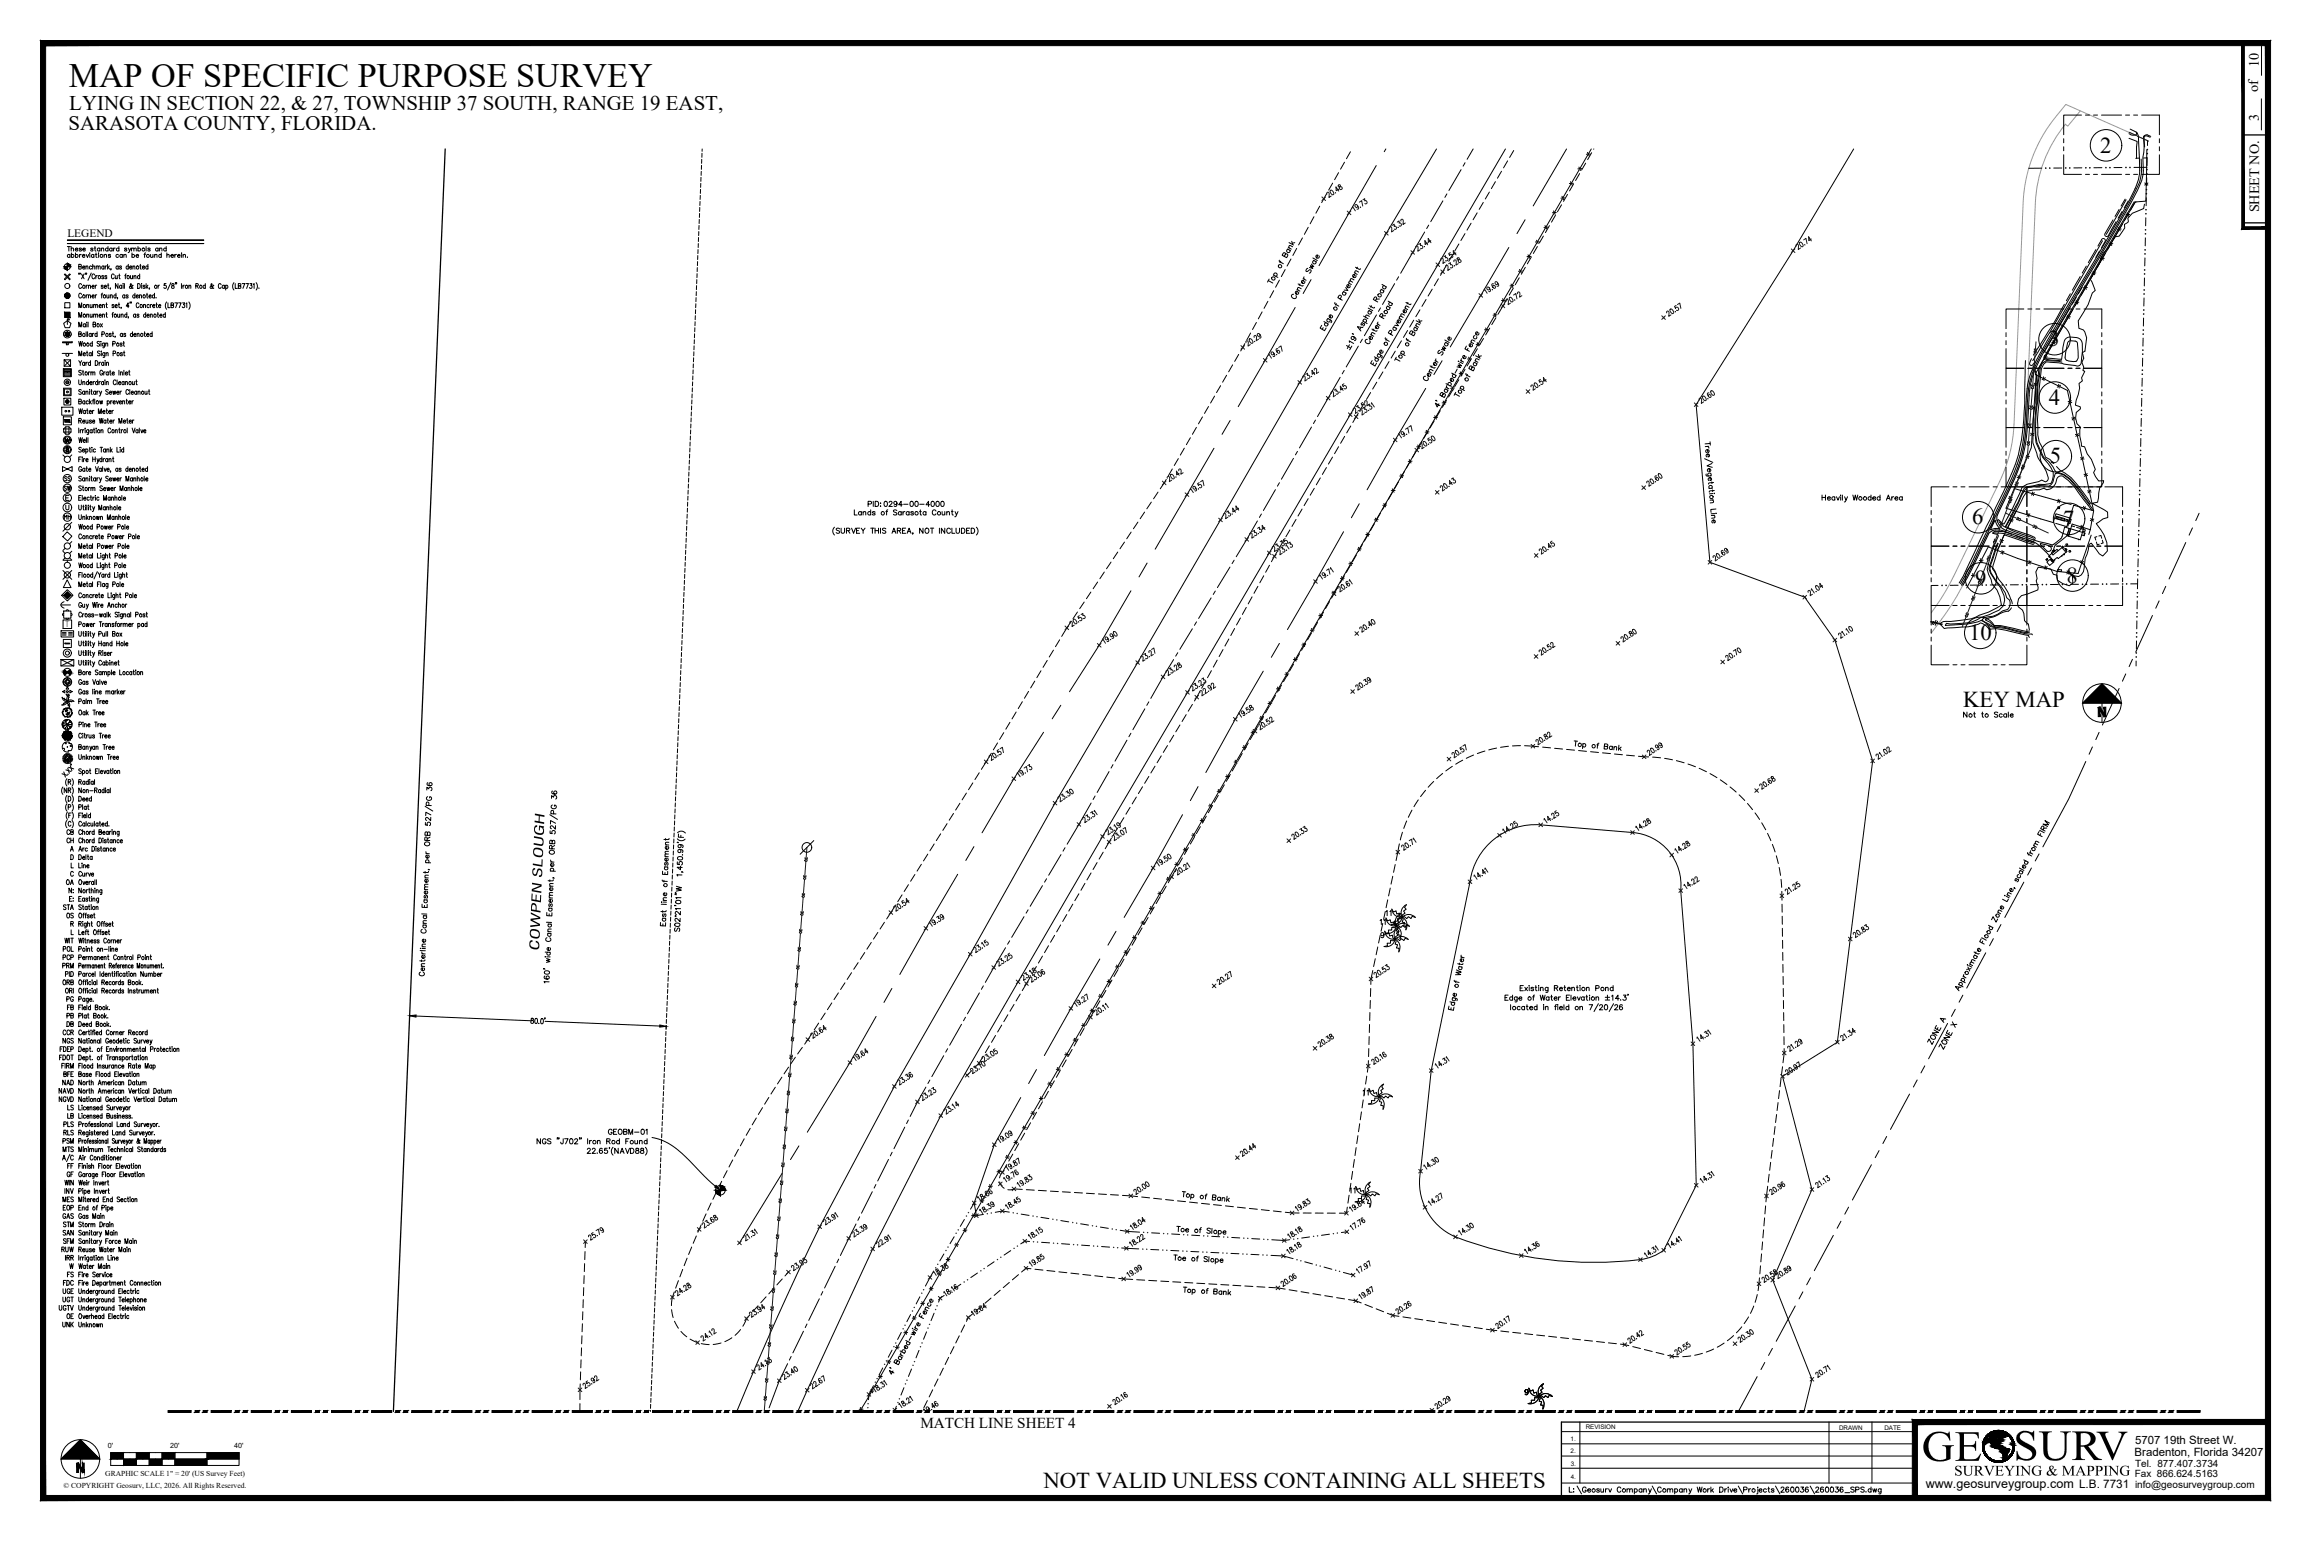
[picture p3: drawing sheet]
<svg xmlns="http://www.w3.org/2000/svg" width="914mm" height="610mm" viewBox="0 0 914 610" stroke-linecap="round" stroke-linejoin="round" font-family="sans-serif">
<defs><g id="words">
<text font-size="18.9" x="760.4" y="577.9">GE SURV</text>
<text font-size="13.5" x="27.2" y="34.4">MAP OF SPECIFIC PURPOSE SURVEY</text>
<g font-size="9">
<text x="831" y="60.4">2</text>
<text x="810.6" y="137.1">3</text>
<text x="810.7" y="160.1">4</text>
<text x="811.1" y="183.3">5</text>
<text x="780.4" y="207.5">6</text>
<text x="816.4" y="208.1">7</text>
<text x="781.5" y="231.6">9</text>
<text x="817.7" y="230.6">8</text>
<text x="779.1" y="253.2">10</text>
<text x="776.8" y="279.6">KEY MAP</text>
<text x="412.9" y="588.5">NOT VALID UNLESS CONTAINING ALL SHEETS</text>
</g>
<g font-size="8.3">
<text x="27.4" y="43.6">LYING IN SECTION 22, &amp; 27, TOWNSHIP 37 SOUTH, RANGE 19 EAST,</text>
<text x="27.1" y="51.5">SARASOTA COUNTY, FLORIDA.</text>
</g>
<text font-size="6.4" x="773.2" y="583.7">SURVEYING &amp; MAPPING</text>
<text font-size="6.1" x="213.2" y="376.3" transform="rotate(-88 213.2 376.3)">C O W P E N S L O U G H</text>
<text font-size="6" x="364.2" y="564.8">MATCH LINE SHEET 4</text>
<g font-size="5.6">
<text x="893.8" y="26.7" transform="rotate(-90 893.8 26.7)">10</text>
<text x="893.5" y="36.4" transform="rotate(-90 893.5 36.4)">of</text>
<text x="893.8" y="47.7" transform="rotate(-90 893.8 47.7)">3</text>
<text x="894" y="84.1" transform="rotate(-90 894 84.1)">SHEET NO.</text>
</g>
<g font-size="5.3">
<text x="25.8" y="334.8">CH</text>
<text x="25.4" y="364.4">OS</text>
<text x="545" y="366.9">11</text>
<text x="24" y="381">PCP</text>
<text x="24" y="390.9">ORB</text>
<text x="25.8" y="400.8">FB</text>
<text x="25.8" y="407.5">DB</text>
<text x="24" y="410.6">CCR</text>
<text x="24.3" y="427.2">BFE</text>
<text x="22.6" y="437.1">NGVD</text>
<text x="538.3" y="434.6">11</text>
<text x="24.3" y="447">PLS</text>
<text x="24" y="453.7">PSM</text>
<text x="25.8" y="463.5">FF</text>
<text x="24" y="483.3">GAS</text>
<text x="24" y="490">SAN</text>
<text x="24.3" y="493.2">SFM</text>
<text x="24.3" y="509.8">FDC</text>
<text x="22.6" y="519.6">UGTV</text>
</g>
<text font-size="5" x="762" y="588.5">www.geosurveygroup.com L.B. 7731</text>
<g font-size="4.9">
<text x="25.8" y="331.3">CB</text>
<text x="25.4" y="351">OA</text>
<text x="26.5" y="357.7">E:</text>
<text x="30.3" y="354.5" transform="rotate(-90 30.3 354.5)">N:</text>
<text x="24.3" y="360.9">STA</text>
<text x="547.5" y="363.4">11</text>
<text x="24" y="377.5">POL</text>
<text x="24.7" y="374.3">WIT</text>
<text x="24" y="384.2">PRM</text>
<text x="25" y="387.3">PID</text>
<text x="25" y="394.1">ORI</text>
<text x="25.4" y="397.2">PG</text>
<text x="25.8" y="403.9">PB</text>
<text x="24" y="413.8">NGS</text>
<text x="22.6" y="420.5">FDOT</text>
<text x="24" y="430.4">NAD</text>
<text x="22.6" y="433.6">NAVD</text>
<text x="25.8" y="443.4">LB</text>
<text x="25.8" y="440.3">LS</text>
<text x="24.3" y="450.1">RLS</text>
<text x="24" y="456.8">MTS</text>
<text x="25.8" y="466.7">GF</text>
<text x="24.7" y="469.9">WIN</text>
<text x="533" y="473.1">11</text>
<text x="24" y="476.6">MES</text>
<text x="24" y="479.8">EOP</text>
<text x="24.3" y="486.5">STM</text>
<text x="23.6" y="496.4">RUW</text>
<text x="25.8" y="506.2">FS</text>
<text x="24" y="512.9">UGE</text>
<text x="24" y="516.1">UGT</text>
<text x="24" y="526">UNK</text>
<text x="25.8" y="522.8">OE</text>
</g>
<g font-size="4.5">
<text x="26.6" y="93.9">LEGEND</text>
<text x="844.6" y="575.9">Bradenton, Florida 34207</text>
<text x="844.8" y="571.1">5707 19th Street W.</text>
</g>
<g font-size="4">
<text x="844.8" y="580.2">Tel. 877.407.3734</text>
<text x="844.7" y="584.3">Fax 866.624.5163</text>
<text x="844.8" y="588.6">info@geosurveygroup.com</text>
</g>
<text font-size="3.3" x="25.7" y="248.2">T</text>
<g font-size="3">
<text x="41.6" y="584">GRAPHIC SCALE 1&quot; = 20' (US Survey Feet)</text>
<text x="25.1" y="588.5">© COPYRIGHT Geosurv, LLC, 2026. All Rights Reserved.</text>
</g>
<g font-size="2.8">
<text x="42.7" y="572.7">0'</text>
<text x="67.3" y="572.7">20'</text>
<text x="92.7" y="572.7">40'</text>
</g>
<g font-size="2.5">
<text x="621.5" y="569.9">1.</text>
<text x="627.4" y="565.3">REVISION</text>
<text x="727.7" y="565.5">DRAWN</text>
<text x="745.6" y="565.5">DATE</text>
<text x="621.5" y="575">2.</text>
<text x="621.5" y="580.1">3.</text>
<text x="621.5" y="584.9">4.</text>
</g>
</g></defs>
<!-- layer: BOUNDARY -->
<path d="M176.1 58.9l-20.4 499.5" fill="none" stroke="#000" stroke-width=".51"/>
<!-- layer: EASEMENT -->
<g fill="none" stroke="#000" stroke-width=".4">
<path d="M277.8 58.9v1M277 79.7l-.1 1.6M277.1 77.3l-.1 1.6M277.2 74.9l-.1 1.6M277.3 72.6l-.1 1.5M277.4 70.2l-.1 1.6M277.5 67.8l-.1 1.6M277.6 65.4l-.1 1.6M277.7 63l-.1 1.6M277.8 60.6l-.1 1.6M276.2 98.7l-.1 1.6M276.3 96.4l-.1 1.5"/>
<path d="M276.4 94l-.1 1.5M276.5 91.6l-.1 1.6M276.6 89.2l-.1 1.6M276.7 86.8l-.1 1.6M276.8 84.5l-.1 1.5M276.9 82.1l-.1 1.6M275.4 117.8v1.5M275.5 115.4v1.6M275.6 113l-.1 1.6M275.7 110.6v1.6M275.8 108.2v1.6M275.9 105.9l-.1 1.5"/>
<path d="M276 103.5l-.1 1.6M276.1 101.1l-.1 1.6M274.6 139.2l-.1 1.6M274.6 136.8v1.6M274.7 134.4v1.6M274.8 132v1.6M274.9 129.6v1.6M275 127.3v1.6M275.1 124.9v1.6M275.2 122.5v1.6M275.3 120.1v1.6M273.8 158.2l-.1 1.6"/>
<path d="M273.9 155.8l-.1 1.6M274 153.4l-.1 1.6M274.1 151.1l-.1 1.6M274.2 148.7l-.1 1.6M274.3 146.3l-.1 1.6M274.3 143.9v1.6M274.4 141.5v1.6M272.9 179.6l-.1 1.6M273 177.2l-.1 1.6M273.1 174.9l-.1 1.5M273.2 172.5l-.1 1.6M273.3 170.1l-.1 1.6"/>
<path d="M273.4 167.7l-.1 1.6M273.5 165.3l-.1 1.6M273.6 163l-.1 1.5M273.7 160.6l-.1 1.6M272.1 198.6l-.1 1.6M272.2 196.3l-.1 1.6M272.3 193.9l-.1 1.6M272.4 191.5l-.1 1.6M272.5 189.1l-.1 1.6M272.6 186.8l-.1 1.5M272.7 184.4l-.1 1.6M272.8 182l-.1 1.6"/>
<path d="M271.3 217.7v1.6M271.4 215.3v1.6M271.5 212.9v1.6M271.6 210.5l-.1 1.6M271.7 208.2v1.6M271.8 205.8l-.1 1.6M271.9 203.4l-.1 1.6M272 201l-.1 1.6M270.4 239.1v1.6M270.5 236.7v1.6M270.6 234.3v1.6M270.7 232v1.6"/>
<path d="M270.8 229.6v1.6M270.9 227.2v1.6M271 224.8v1.6M271.1 222.4v1.6M271.2 220.1v1.6M269.7 258.1l-.1 1.6M269.8 255.8l-.1 1.5M269.9 253.4l-.1 1.6M270 251l-.1 1.6M270 248.6v1.6M270.2 246.2l-.1 1.6M270.3 243.9l-.1 1.5"/>
<path d="M270.3 241.5v1.6M268.8 279.5l-.1 1.6M268.9 277.2l-.1 1.6M269 274.8l-.1 1.6M269.1 272.4l-.1 1.6M269.2 270l-.1 1.6M269.3 267.7l-.1 1.5M269.4 265.3l-.1 1.5M269.5 262.9l-.1 1.6M269.6 260.5l-.1 1.6M268 298.6l-.1 1.6M268.1 296.2l-.1 1.6"/>
<path d="M268.2 293.8l-.1 1.6M268.3 291.4l-.1 1.6M268.4 289.1l-.1 1.6M268.5 286.7l-.1 1.6M268.6 284.3l-.1 1.6M268.7 281.9l-.1 1.6M267.1 320v1.6M267.2 317.6l-.1 1.6M267.3 315.2v1.6M267.4 312.9v1.6M267.5 310.5l-.1 1.6M267.6 308.1l-.1 1.6"/>
<path d="M267.7 305.7v1.6M267.8 303.3l-.1 1.6M267.9 301l-.1 1.6M266.3 339v1.6M266.4 336.7v1.5M266.5 334.3v1.6M266.6 331.9v1.6M266.7 329.5v1.6M266.8 327.1v1.6M266.9 324.8v1.5M267 322.4v1.6M265.6 358.1l-.1 1.5"/>
<path d="M265.7 355.7l-.1 1.6M265.7 353.3v1.6M265.9 350.9l-.1 1.6M266 348.6l-.1 1.5M266 346.2v1.5M266.1 343.8v1.6M266.2 341.4v1.6M264.7 379.5l-.1 1.6M264.8 377.1l-.1 1.6M264.9 374.7l-.1 1.6M265 372.3l-.1 1.6M265.1 370l-.1 1.5"/>
<path d="M265.2 367.6l-.1 1.6M265.3 365.2l-.1 1.6M265.4 362.8l-.1 1.6M265.5 360.4l-.1 1.6M263.9 398.5l-.1 1.6M264 396.1l-.1 1.6M264.1 393.8l-.1 1.6M264.2 391.4l-.1 1.6M264.3 389l-.1 1.6M264.4 386.6l-.1 1.6M264.5 384.2l-.1 1.6M264.6 381.9l-.1 1.5"/>
<path d="M263 419.9v1.6M263.1 417.6v1.5M263.2 415.2l-.1 1.6M263.3 412.8l-.1 1.6M263.4 410.4v1.6M263.5 408l-.1 1.6M263.6 405.7l-.1 1.5M263.7 403.3l-.1 1.6M263.8 400.9l-.1 1.6M262.2 439v1.5M262.3 436.6v1.6M262.4 434.2v1.6"/>
<path d="M262.5 431.8v1.6M262.6 429.5v1.5M262.7 427.1v1.5M262.8 424.7v1.6M262.9 422.3l-.1 1.6M261.5 458l-.1 1.6M261.6 455.6l-.1 1.6M261.7 453.2l-.1 1.6M261.7 450.9v1.5M261.9 448.5l-.1 1.6M261.9 446.1v1.6M262 443.7v1.6"/>
<path d="M262.1 441.3v1.6M260.6 479.4l-.1 1.6M260.7 477l-.1 1.6M260.8 474.6l-.1 1.6M260.9 472.3l-.1 1.6M261 469.9l-.1 1.6M261.1 467.5l-.1 1.6M261.2 465.1l-.1 1.6M261.3 462.7l-.1 1.6M261.4 460.4l-.1 1.6M259.8 498.5l-.1 1.5M259.9 496.1l-.1 1.5"/>
<path d="M260 493.7l-.1 1.6M260.1 491.3l-.1 1.6M260.2 488.9l-.1 1.6M260.3 486.5l-.1 1.6M260.4 484.2l-.1 1.6M260.5 481.8l-.1 1.6M258.9 519.9l-.1 1.5M259 517.5v1.6M259.1 515.1v1.6M259.2 512.7l-.1 1.6M259.3 510.3l-.1 1.6M259.4 508l-.1 1.5"/>
<path d="M259.5 505.6l-.1 1.6M259.6 503.2l-.1 1.6M259.7 500.8l-.1 1.6M258.1 538.9v1.6M258.2 536.5v1.6M258.3 534.1v1.6M258.4 531.7v1.6M258.5 529.4v1.6M258.6 527v1.6M258.7 524.6v1.6M258.8 522.2v1.6M257.4 557.9l-.1 .5"/>
<path d="M257.5 555.5l-.1 1.6M257.6 553.2l-.1 1.6M257.6 550.8v1.6M257.7 548.4v1.6M257.9 546l-.1 1.6M257.9 543.6v1.6M258 541.3v1.6"/>
</g>
<!-- layer: EDGE OF PAVEMENT -->
<g fill="none" stroke="#000" stroke-width=".4">
<path d="M568.4 58.9l-19.9 33.4-98.4 169.8-32.7 55.6-33.5 59.8-30 52.3-29.6 55.5a1220.3 1220.3 0 0 0-32.8 73.1M595.7 58.9l-159.5 272-64 110.4a1836.9 1836.9 0 0 0-56.5 117.1M842.9 51.1l2.5 1.2 .7 1.6 .5 14.3-.6 3.3-1.2 3.1a779.5 779.5 0 0 1-28.3 49.1l-3.1 5.4a120.3 120.3 0 0 0-9.8 18.5M851 54l-1.8-.7-.9 .6-.2 .6a26.7 26.7 0 0 1-.2 8.4l.1 5.4-.8 3.5a112 112 0 0 1-10.3 19.5l-21.1 35.8a184 184 0 0 0-10.8 19.7l-1.3 4.1-.8 4.9a192.1 192.1 0 0 1-1.8 21.4 101.8 101.8 0 0 1-9.6 23.9l-1.2 2.7a4.4 4.4 0 0 0 1.2 4.5M803.6 147.6l-.6 1.5a35.2 35.2 0 0 0-1.4 10.4l-.4 8.5a51.7 51.7 0 0 1-3.1 15.7l-2.2 5.6-10.3 22.1-6.9 14.1-3 5.4M787.3 210.6l-7.6 15.5-3 5.4M787.7 209.6l1.8-.5 1.6-.1-1.1-1.6-.6-1.6-1.7 3.8M789.6 209.7l-1.1 .2-1.2 .8M791.1 209.6l13.9 4.9 1.7 1.2 4.1 4.1M791.1 209.6l-1.5 .1M791.5 208.3l1 .9 1.3 .5a104.5 104.5 0 0 0 17.7 5.7M807.3 215.1l1.6 .3a2.76 2.76 0 0 1 2.7 1.8l-.5 .8h-1.1l-2.6-2.6z"/>
<path d="M811.5 215.4h.9l3.2-2.6 1.3-4.3 1.8 .5-.8 2.9-4.4 3.5-1.2 2.4M812.3 217.8l-.5 1.2M766 245.4l-1 1.7M766.7 245.7l-1 1.7"/>
</g>
<!-- layer: TOP OF BANK -->
<g fill="none" stroke="#000" stroke-width=".4">
<path d="M598.9 59.5l-1.6 2.8M630.6 58.9v.1M845.2 52.5l.1 .6-.5 .3h-1.6l-.8-.5M850.8 54.3l-1.5-.6-.9 .4 .2 4M524.9 76.6l-2 3.6M527.3 72.5l-1.6 2.7M529.6 68.3l-1.5 2.8M532 64.2l-1.6 2.7M534.3 60l-1.5 2.8M589.3 76l-1.6 2.7M591.7 71.9l-1.6 2.7M594.1 67.8l-1.6 2.7"/>
<path d="M596.5 63.6l-1.6 2.8M620.2 76.9l-1.6 2.8M622.6 72.8l-1.6 2.7M625 68.7l-1.6 2.7M627.4 64.5l-1.6 2.8M629.8 60.4l-1.6 2.8M840.9 78.8l-1.6 2.7M842.1 79.5l-1.6 2.8M845.2 79.9l-.3 .1-1.9 3.2M513.1 98.3l-1.5 2.8M515.3 94.1l-1.5 2.8M517.6 89.9l-1.5 2.8"/>
<path d="M519.9 85.7l-1.5 2.8M522.2 81.6l-1.5 2.7M577.2 96.5l-1.6 2.8M579.6 92.4l-1.6 2.7M582.1 88.3l-1.6 2.7M584.5 84.2l-1.6 2.7M586.9 80.1l-1.6 2.7M608.3 97.5l-1.6 2.8M610.7 93.4l-1.6 2.7M613.1 89.3l-1.6 2.7M615.5 85.2l-1.6 2.7M617.9 81l-1.7 2.8"/>
<path d="M829.3 98.7l-3 5.2M830.1 97.3l1.4-2.3a.8 .8 0 0 1 1-.6 .8 .8 0 0 1 .5 1l-1.5 2.6M830.7 99.3l-1.5 2.6M835.4 96.1l-1.6 2.7M836.1 87l-3.1 5.3a.78 .78 0 0 0 .1 1.1 .78 .78 0 0 0 1.1-.2l3.1-5.5M838.5 82.9l-1.6 2.7M839.7 83.6l-1.6 2.8M839.8 88.6l-3.6 6.1M842.2 84.5l-1.6 2.8M501.7 119.2l-1.6 2.8M504 115l-1.6 2.8M506.2 110.8l-1.5 2.8"/>
<path d="M508.5 106.6l-1.5 2.8M510.8 102.5l-1.5 2.7M564.3 118.5l-1.7 2.7M566.7 114.4l-1.6 2.7M569.1 110.3l-1.6 2.7M572.4 104.7l-2.4 4.2M574.8 100.6l-1.6 2.8M596.4 118.1l-3.7 6.2M598.8 114l-1.6 2.7M601.1 109.9l-1.6 2.7M603.5 105.7l-1.6 2.8M605.9 101.6l-1.6 2.8"/>
<path d="M819.2 116.2l-1.6 2.8M821.5 117.6l-1.6 2.7M822.6 118.2l-1.6 2.8M823.1 109.4l-3.1 5.4M823.9 113.5l-1.6 2.7M825.5 105.3l-1.6 2.7M826.6 111.4l-3.2 5.4M829 107.2l-1.6 2.8M833 100.2l-3.3 5.7M492.5 135.9l-1.6 2.9M494.8 131.7l-1.5 2.8M497.1 127.6l-1.5 2.7"/>
<path d="M499.4 123.4l-1.5 2.8M552.1 138.9l-1.7 2.7M554.5 134.8l-1.6 2.8M556.9 130.7l-1.6 2.8M559.4 126.7l-1.6 2.7M561.8 122.6l-1.6 2.7M584.6 138l-1.7 2.7M587 133.9l-1.6 2.7M589.4 129.8l-1.6 2.7M591.9 125.7l-1.6 2.7M816.8 120.4l-4.5 8-7.8 12.1M819.1 121.7l-10.5 17.8"/>
<path d="M820.2 122.3l-11 19.3 6.5 .5 1-6.8a2.33 2.33 0 0 1 2.5-2l2.1 .2a2.58 2.58 0 0 1 2.6 2.6l.1 3-.5 4.3a1.54 1.54 0 0 1-1.7 1.4l-7.4-1.3-4.7-.4-1.1 1-.9 1.8-.9 8.3v5.2a45.4 45.4 0 0 0 .1 15.4l1.4 2.7 1 3.3 1.8 1 1.5 1.6M480.6 156.7l-1.6 2.7M483 152.6l-1.6 2.7M485.3 148.4l-1.6 2.8M487.7 144.3l-1.6 2.8M490.1 140.2l-1.6 2.8M539.9 159.4l-1.7 2.7M542.3 155.3l-1.6 2.7M544.7 151.2l-1.6 2.7M547.2 147.1l-1.7 2.7M549.6 143l-1.6 2.8M572.3 158.4l-1.6 2.7"/>
<path d="M574.8 154.3l-1.6 2.7M577.2 150.2l-1.6 2.8M579.7 146.1l-1.7 2.8M582.1 142l-1.6 2.8M801.4 142.6l-.1 4.8a159.3 159.3 0 0 1-2.1 29.4 83.6 83.6 0 0 1-8 20.8l-14.4 30.4-1.6 2.6M803.8 141.9l-.7 1.8a.72 .72 0 0 0 .5 .8 .72 .72 0 0 0 .8-.4l.8-.9M805.3 146.6l.6 1.7-.6 11a85.4 85.4 0 0 0-.9 16l2 5.8a18.4 18.4 0 0 1 4.1 8 1.43 1.43 0 0 1-1.2 1.5l-1.5-.7-1.1 .6-4.6 1.1-2 1.1-3.7 8.3-3.4 6.2-.8-.2-1.6-1.5-.3 .6M468.6 177.3l-1.6 2.7M471 173.2l-1.6 2.7M473.4 169.1l-1.6 2.7M475.8 164.9l-1.6 2.8M478.2 160.8l-1.6 2.8"/>
<path d="M529.6 176.7l-1.6 2.8M532 172.6l-1.6 2.8M534.5 168.5l-1.7 2.7M537.4 163.5l-2.1 3.6M562.5 174.8l-3.6 6.2M565 170.6l-1.6 2.8M567.4 166.6l-1.6 2.7M569.9 162.5l-1.7 2.7M455.5 198.6l-1.7 2.7M458.2 194.7l-1.8 2.6M461.5 189.7l-2.4 3.7M463.8 185.5l-1.5 2.8"/>
<path d="M466.2 181.4l-1.6 2.8M517.6 197.3l-1.6 2.7M520 193.2l-1.6 2.7M522.4 189.1l-1.6 2.7M524.8 185l-1.6 2.7M527.2 180.8l-1.6 2.8M548.6 198.9l-1.6 2.8M550.9 194.8l-1.5 2.7M553.3 190.6l-1.6 2.8M555.7 186.5l-1.6 2.8M558.1 182.4l-1.6 2.7M813.7 184.5l1.5 1.6 4.4 2.9 4.3 5.3 3.5 5"/>
<path d="M442.3 218.4l-1.8 2.6M444.9 214.4l-1.8 2.7M447.6 210.5l-1.8 2.6M450.2 206.5l-1.7 2.7M452.9 202.6l-1.8 2.6M505.6 217.8l-2.5 4.4M508 213.7l-1.6 2.8M510.4 209.6l-1.6 2.7M512.8 205.5l-1.6 2.7M515.2 201.4l-1.6 2.7M536.7 219.5l-1.6 2.8M539.1 215.4l-1.6 2.8"/>
<path d="M541.4 211.3l-1.5 2.7M543.8 207.2l-1.6 2.7M546.2 203l-1.6 2.8M796 211.3a13.3 13.3 0 0 0-6.9-1.1l-.7 .7 1.9 .5 .4 .5a77.6 77.6 0 0 0-4.4 13.3l1.5 4.1 .4 1.6a13.1 13.1 0 0 1 3.7 8.3 19.8 19.8 0 0 1-8.6 4.1 13.9 13.9 0 0 1-7.3 2.1l-4.2 .5a4 4 0 0 0-4 .7v.5l1.5 1.5 6.8-.5a17.2 17.2 0 0 0 7.7-1.7l2.1 1.2 1.2 1.3a12.5 12.5 0 0 1 6.3 .4l9.3 2.1 .3 .7M797.5 211.9l3 1.1M802 213.5l2.5 .9a.5 .5 0 0 1 .3 .7 .5 .5 0 0 1-.7 .2l-10.7-3.6-.6 .2a58.1 58.1 0 0 0-4.4 13.1l2.5 4.2a24 24 0 0 1 5.3 9.7M827.6 201.8l-5-6.6a18 18 0 0 0-6.8-6.9 2.01 2.01 0 0 0-2.2 2.2 4.3 4.3 0 0 1-3.8 3.2l-1.1-.6-1.7 .7h-2.3l-2.6 .5-1.4 2.1-6.3 12.4 10.6 3.8a.57 .57 0 0 1 .2 .7 .57 .57 0 0 1-.7 .3M429 238.2l-1.8 2.6M431.6 234.2l-1.7 2.6M434.3 230.3l-1.8 2.6M436.9 226.3l-1.7 2.6M439.6 222.4l-1.8 2.6"/>
<path d="M495.4 236.1l-1.5 2.8M497.7 231.9l-1.5 2.8M500 227.8l-1.5 2.7M502.3 223.6l-1.5 2.8M526.1 238l-1.6 2.7M529.5 231.9l-2.6 4.7M531.9 227.8l-1.6 2.7M534.3 223.7l-1.6 2.7M416.8 257.2l-1.6 2.7M419.3 253.1l-1.7 2.7M423.7 246.1l-3.6 5.7M426.3 242.1l-1.7 2.7"/>
<path d="M483.9 257l-1.5 2.7M486.2 252.8l-1.5 2.8M488.5 248.6l-1.5 2.8M490.8 244.5l-1.5 2.7M493.1 240.3l-1.5 2.8M514.2 258.6l-1.6 2.8M516.6 254.5l-1.6 2.7M518.9 250.4l-1.5 2.7M521.3 246.2l-1.6 2.8M523.7 242.1l-1.6 2.8M765.1 245.9l-.6 1.1M795.9 240.4l-.5 .8a2.21 2.21 0 0 1-2.1 .8l-3.8 1.8-4 1.3 3.4 2.3a51.3 51.3 0 0 1 12.9 2.4l1.2-.2"/>
<path d="M404.5 277.6l-1.6 2.7M407 273.5l-1.7 2.7M409.4 269.4l-1.6 2.7M411.9 265.3l-1.6 2.8M414.4 261.3l-1.7 2.7M471.8 278.6l-1.6 2.7M474.7 273.6l-2.1 3.7M477 269.5l-1.5 2.8M479.3 265.3l-1.5 2.8M481.6 261.1l-1.5 2.8M502.3 279.3l-1.6 2.7M504.7 275.1l-1.6 2.8"/>
<path d="M507.1 271l-1.6 2.7M509.4 266.9l-1.5 2.7M511.8 262.7l-1.6 2.8M392.2 298l-3.9 6.4M394.7 293.9l-1.7 2.7M397.2 289.8l-1.7 2.7M399.6 285.8l-1.6 2.7M402.1 281.7l-1.7 2.7M459.5 299l-1.7 2.7M461.9 294.9l-1.6 2.7M464.4 290.9l-1.6 2.7M466.9 286.8l-1.7 2.7"/>
<path d="M469.3 282.7l-1.6 2.7M491.5 298.1l-1.6 2.7M493.9 293.9l-1.6 2.8M497.6 287.5l-2.9 5.1M499.9 283.4l-1.6 2.7M583.1 298.7l-2.9 1.3M587.5 297.1l-3 1M592.2 295.9l-3.1 .8M596.9 295.2l-3.2 .4M601.6 295l-3.2 .1M603.2 295l5.6 .4M610.4 295.6l3.1 .2"/>
<path d="M615.1 296l3.2 .3M619.8 296.5l3.2 .3M624.6 296.9l3.1 .3M629.3 297.4l3.2 .3M634.1 297.8l3.1 .3M638.8 298.3l3.2 .3M643.6 298.7l3.1 .3M648.3 299.2l4 .2M653.9 299.5l3.2 .3M658.6 300l3.2 .6M379.8 317.8l-1.7 2.6M382.4 313.7l-1.7 2.7"/>
<path d="M384.9 309.7l-1.7 2.7M387.5 305.7l-1.7 2.7M447.1 319.4l-1.6 2.7M449.6 315.3l-1.6 2.7M452.1 311.2l-1.7 2.7M454.6 307.1l-1.7 2.8M457 303.1l-1.6 2.7M479.7 318.7l-1.6 2.8M482 314.6l-1.5 2.8M484.4 310.5l-1.6 2.7M486.8 306.3l-1.6 2.8M489.1 302.2l-1.5 2.8"/>
<path d="M561.2 316.4l-1.7 2.7M564 312.6l-1.9 2.5M567.3 309.1l-2.2 2.3M570.8 306l-2.4 2M574.7 303.1l-2.6 1.9M578.8 300.7l-2.8 1.6M663.3 300.9l3.1 .9M667.9 302.2l3 1.1M672.3 303.9l2.9 1.4M676.6 306l2.7 1.6M680.7 308.5l2.6 1.8M684.5 311.3l2.5 2"/>
<path d="M688.1 314.4l2.3 2.3M691.4 317.8l2 2.5M367.1 337.9l-1.7 2.7M369.6 333.9l-1.7 2.7M372.2 329.8l-1.7 2.7M374.7 325.8l-1.7 2.7M377.3 321.8l-1.7 2.7M436.5 337.1l-1.6 2.8M439.8 331.6l-2.5 4.1M442.2 327.5l-1.6 2.7M444.7 323.4l-1.7 2.8M467.8 339.4l-1.5 2.8"/>
<path d="M470.2 335.3l-1.5 2.7M472.6 331.1l-1.6 2.8M475 327l-1.6 2.8M477.3 322.9l-1.6 2.7M553.7 333.8l-1.3 6.6M554.9 329.2l-.8 3.1M556.6 324.8l-1.2 2.9M558.7 320.5l-1.5 2.8M694.4 321.6l1.8 2.6M697.1 325.5l1.5 2.8M699.4 329.7l1.3 2.8M701.3 334l1.1 3"/>
<path d="M702.8 338.5l.8 3.1M354.4 358l-3.6 5.5M356.9 354l-1.7 2.7M359.5 350l-1.7 2.7M362 345.9l-1.7 2.7M364.6 341.9l-1.7 2.7M424.5 357.7l-1.6 2.7M426.9 353.6l-1.6 2.7M429.3 349.4l-1.6 2.8M431.7 345.3l-1.6 2.8M434.1 341.2l-1.6 2.8M456.7 358.8l-1.6 2.8"/>
<path d="M459 354.7l-1.5 2.7M461.4 350.6l-1.6 2.7M465.5 343.5l-3.3 5.7M549.1 356l-.7 3.1M550.1 351.3l-.7 3.1M551.1 346.6l-.7 3.2M552 342l-.6 3.1M704 343.2l.5 3.1M704.7 347.9l.3 3.1M705 352.6l.1 3.5M705.1 357.7v3.2M342.1 376.8l-1.7 2.7"/>
<path d="M344.7 372.8l-1.7 2.7M347.3 368.9l-1.7 2.6M349.9 364.8l-1.7 2.7M412.5 378.2l-1.6 2.8M414.9 374.1l-1.6 2.8M417.3 370l-1.6 2.7M419.7 365.9l-1.6 2.7M422.1 361.8l-1.6 2.7M444.7 379.4l-1.6 2.8M447.1 375.3l-1.6 2.8M449.5 371.2l-1.6 2.7M451.9 367.1l-1.6 2.7"/>
<path d="M454.3 362.9l-1.6 2.8M544.2 379.3l-.7 3.1M545.1 374.6l-.6 3.1M546.1 369.9l-.6 3.1M705.2 362.5v3.1M705.2 367.2l.1 3.2M705.3 372l.1 3.2M705.4 376.7v3.2M329.1 396.7l-1.7 2.7M331.7 392.8l-1.7 2.6M334.3 388.8l-1.7 2.6M336.9 384.8l-1.7 2.7"/>
<path d="M339.5 380.8l-1.7 2.7M401.2 397.3l-1.6 2.8M403.7 393.2l-1.7 2.8M407.7 386.5l-3.2 5.4M410.1 382.4l-1.6 2.7M435.2 395.9l-1.6 2.8M437.6 391.8l-1.6 2.7M440 387.7l-1.6 2.7M442.4 383.6l-1.6 2.7M542.2 395.8l-.1 3.1M542.4 391l-.2 3.2M543.2 383.9l-.7 3.4-.1 2.1"/>
<path d="M705.4 381.5l.1 3.2M705.5 386.3l.1 3.1M705.6 391v3.2M705.7 395.8v3.2M314.7 418.2l-1.8 2.6M317.5 414.3l-1.9 2.6M321.3 408.7l-2.9 4.3M323.9 404.7l-1.7 2.7M326.5 400.7l-1.7 2.7M389 417.8l-1.6 2.8-1.8 1.8M391.5 413.7l-1.6 2.7M393.9 409.6l-1.6 2.7"/>
<path d="M396.3 405.5l-1.6 2.7M398.8 401.4l-1.6 2.8M421.9 419.3l-1.6 2.7M424.2 415.1l-1.5 2.8M426.6 411l-1.6 2.8M428.9 406.8l-1.5 2.8M432.8 400.1l-3.1 5.4M541.4 419.6l-.4 4.5M541.6 414.8l-.1 3.2M541.7 410v3.2M541.9 405.3l-.1 3.2M542 400.5v3.2"/>
<path d="M705.7 400.6l.1 3.1M705.8 405.3v3.2M705.9 410.1v3.2M705.9 414.8l-.4 5.6M301.7 438.2l-1.6 2.7M304.2 434.1l-1.7 2.7M306.8 430.1l-1.7 2.7M309.4 426.1l-1.8 2.7M312 422.1l-1.8 2.7M384.5 423.5l-1.8 1.8M410.1 440l-1.5 2.7M412.5 435.8l-1.6 2.8"/>
<path d="M414.8 431.7l-1.5 2.8M417.2 427.6l-1.6 2.7M419.5 423.4l-1.5 2.8M538.7 439.8l-.5 3.2M539.4 435.1l-.5 3.2M540.8 425.7l-.5 3.1M703.5 436.2l-.4 3.1M704.1 431.4l-.4 3.2M704.7 426.7l-.4 3.2M705.3 422l-.4 3.1M289.9 458.9l-1.5 2.8M292.2 454.7l-1.5 2.8"/>
<path d="M294.5 450.5l-1.6 2.8M296.8 446.4l-1.5 2.7M299.3 442.3l-1.7 2.7M400.7 456.6l-1.6 2.7M403.1 452.4l-1.6 2.8M405.4 448.3l-1.5 2.7M407.8 444.1l-1.6 2.8M535.9 458.7l-.5 3.1M536.6 454l-.5 3.1M537.3 449.3l-.5 3.1M538 444.5l-.5 3.2M700.6 459.8l-.4 3.2"/>
<path d="M701.2 455.1l-.4 3.1M701.8 450.3l-.4 3.2M702.4 445.6l-.4 3.2M702.9 440.9l-.4 3.2M281.4 475.9l-1.4 2.9M283.4 471.6l-1.3 2.9M285.6 467.3l-1.5 2.9M287.7 463.1l-1.4 2.8M395.5 467.5l.7 1.5 1.1 1.1M398.4 460.7l-2.5 4-.4 1.3M404.5 470.5l-3.3-.2-1.1 .4-1.3-.1M406.1 470.6l3.2 .2"/>
<path d="M410.8 470.9l3.2 .2M415.6 471.2l3.2 .2M420.3 471.5l3.2 .2M425.1 471.7l3.2 .2M429.9 472l3.1 .2M434.6 472.3l3.2 .2M439.4 472.6l3.1 .2M444.1 472.9l6 .5M451.7 473.5l3.2 .4M456.4 474l3.2 .4M461.2 474.5l3.1 .4M465.9 475l3.2 .4"/>
<path d="M470.7 475.5l3.1 .4M475.4 476l3.2 .4M480.1 476.5l3.2 .4M484.9 477l3.1 .4M489.6 477.5l3.2 .4M494.3 478l3.2 .4M499.1 478.5l3.1 .4M503.8 479l3.2 .4M508.6 479.6l5.5 .2M515.6 479.8l3.2 .1M520.4 479.9h3.2M525.2 479.9h3.1"/>
<path d="M533.1 477.5l-.4 2.4h-2.8M533.8 472.8l-.5 3.2M535.2 463.4l-.5 3.1M698.6 477l-.3 3.2M699.4 469.3l-.7 6.1M700 464.5l-.4 3.2M231.3 499.9l-.1 3.1M231.5 495.1l-.1 3.2M231.6 491.2l-.1 2.3M271.9 497.7l-1.2 3M273.7 493.3l-1.2 3M275.5 488.9l-1.2 2.9"/>
<path d="M277.4 484.5l-1.3 3M279.4 480.2l-1.3 2.9M697 496l-.3 3.2M697.4 491.3l-.3 3.1M697.8 486.5l-.3 3.2M698.2 481.8l-.3 3.1M230.6 518.9l-.1 3.2M230.8 514.1l-.1 3.2M231 509.4l-.2 3.2M231.1 504.6l-.1 3.2M265.7 518.1l.6 3.1M266.8 511.1a12.7 12.7 0 0 0-1.1 5.4"/>
<path d="M268.4 506.6l-1.1 3M270.1 502.2l-1.1 2.9M299.9 516.6l-2.1 2.3M303.1 513l-2.1 2.4M306.3 509.5l-2.1 2.3M309.5 505.9l-2.1 2.4M312 503.2l-1.4 1.6M384.9 519.7l-1.8 1.5-.7 1.5M388.5 516.6l-2.4 2.1M392.1 513.5l-2.4 2.1M395.8 510.4l-2.5 2.1M399.4 507.3l-2.4 2.1"/>
<path d="M403 504.2l-2.4 2.1M407.9 501.9l-1.9-.2-1.8 1.5M409.5 502.1l3.2 .3M414.2 502.6l3.2 .3M419 503.1l3.1 .4M423.7 503.6l3.2 .4M428.4 504.2l3.2 .3M433.2 504.7l3.1 .3M437.9 505.2l3.2 .3M442.6 505.7l5.6 .4M449.7 506.2l3.2 .2M454.5 506.5l3.2 .2"/>
<path d="M459.3 506.8l3.1 .2M464 507.1l3.2 .1M468.8 507.3l3.2 .2M473.5 507.6l3.2 .2M478.3 507.9l3.2 .2M483 508.2l3.2 .1M487.8 508.4l3.2 .2M492.5 508.7l3.2 .2M497.3 509l3.2 .2M502.1 509.3l6.4 .6M510.1 510.2l3.1 .5M514.8 511l3.1 .5"/>
<path d="M519.5 511.8l3.1 .5M524.2 512.6l3.1 .5M528.9 513.3l3.1 .5M533.6 514.1l2.8 .5 2.2 .8M540.1 516l2.9 1.2M544.5 517.8l3 1.1M548.9 519.5l2.2 .9 2.4 .3M693.9 516.7l-1.3 2.9M695.3 512.1l-.8 3.1M696.2 505.5l-.6 5.1M696.6 500.8l-.3 3.1M229.9 537.9l-.1 3.2"/>
<path d="M230.1 533.2l-.1 3.1M230.3 528.4l-.2 3.2M230.4 523.7l-.1 3.1M266.9 522.7l1.5 2.7M269.4 526.7l2.3 2.1M273.1 529.7l2.8 1.4M277.5 531.5l3.1 .4M285.3 531.3l-3.1 .6M289.6 529.2l-2.8 1.5M293 525.9l-2.2 2.4M296.8 520.1l-1.4 1.5-1.5 3.1M375.3 537l-1.3 2.8"/>
<path d="M377.5 532.7l-1.5 2.8M379.6 528.4l-1.4 2.9M381.7 524.2l-1.4 2.8M555.1 521l3.1 .4M559.8 521.7l3.1 .4M564.5 522.4l3.1 .4M569.2 523l3.2 .5M573.9 523.7l3.2 .5M578.7 524.4l3.1 .5M583.4 525.1l3.1 .5M588.1 525.8l4.1 .6M593.8 526.5l3.2 .4"/>
<path d="M598.6 527.1l3.1 .3M603.3 527.6l3.1 .3M608 528.1l3.2 .3M612.8 528.6l3.1 .4M617.5 529.1l3.1 .4M622.2 529.7l3.2 .3M627 530.2l3.1 .3M631.7 530.7l3.2 .4M636.4 531.2l3.2 .4M641.2 531.7l3.3 .6M646 532.7l3.1 .8M650.6 533.9l3.1 .7"/>
<path d="M655.3 535l3 .8M659.9 536.2l1.6 .4 2.7 .1M669 536.4l-3.2 .3M673.6 535.4l-3.1 .7M678.1 533.7l-3 1.2M682.2 531.3l-2.7 1.6M685.9 528.3l-2.4 2.1M689.2 524.9l-2.2 2.3M691.9 521l-1.8 2.6M229.5 555.3l-.1 3.1M229.6 547.5l-.1 6.2M229.7 542.7l-.1 3.2"/>
<path d="M364.8 558.3v.1M366.9 554.1l-1.4 2.8M369 549.8l-1.4 2.8M371.1 545.5l-1.4 2.9M373.3 541.2l-1.4 2.9"/>
</g>
<!-- layer: TREE LINE -->
<path d="M733.4 58.9l-23.9 40.3-38.4 60.9 5.5 62.3 37.5 13.8 11.9 17 15 47.8-14 111.3-21.7 13.5 11.6 44.8-15.5 35.8 15.5 39.2-3.1 12.8M848.5 80.8l-.3 1.7-4.5 1.9-1.8 1.9 .3 1.3-1.6 1.2 .1 1.4-2.2 3.2-1.7 .3-2.7 4.6-1.8 1.7-1.2 2.2-.1 1.4-3.9 6.9 1.9 4.4-1.1 1-1.7 4.6-3.9 6.4 .3 3 1.7 .6 .6 .8 .7 2.3-.7 5.3-1 .6 .6 2.2-.8 1.7 .8 1.8-.4 1.4 .8 .3-1.3 2.6 .4 1.2-1.4 1 .3 1.8-1.7 6.8 1.9 .6 .1 .9-1.7 1.4-.2 2.2 .5 2.2 1.4 1.5-.3 .8v2.6l.7 4 1.2 .2 1 2.8 1.7 2.2 1.6 4-.7 1.2 .7 1.7 1.3 1.6h2l-.2 .8-1.4 2-.8 5.7-2.2 .4 6.1 3.5 .1 2.1-1.9 .6-2.7 1.8a15.2 15.2 0 0 1 4.4 10.9l-1.8 2-1.4-.9-3.2-4.2-.8 .5-.8 3.9-.7 1.6-.7 5.2-.9 1.4-1.1 .6-2.4-.4 .2 3-1.5 1-2.5-.8-2.1-1.3-.2-2.1-1.5-.3-.9-2.1-5-.7-1 1.9 .5 2.6-.3 .9 .8 2.6-.2 1-6.5 2.2-1.1 1.3-.4 1.9 .3 1.3 1.6 1.3 .6 1.4 .3 2.7 1.5 1.3 .4 2.3" fill="none" stroke="#000" stroke-width=".4"/>
<!-- layer: EDGE OF WATER -->
<path d="M818 135.9l.4-.7 .6-.4 2.4 .2 .5 .5 .4 6.1-.9 1.3a5.4 5.4 0 0 1-4.2-.9l-.1-.7M818 135.9l-.9 5.4M589.7 333.3a26.1 26.1 0 0 1 19.9-7l36.3 3a20.8 20.8 0 0 1 19.1 23l4.8 60.6 1.4 56-12.9 25.7a19.2 19.2 0 0 1-9.2 3.7 151.5 151.5 0 0 1-74.9-9.8 23.5 23.5 0 0 1-12.1-25.2l4.2-39.8 15.3-74.7a26.1 26.1 0 0 1 8.1-15.5z" fill="none" stroke="#000" stroke-width=".4"/>
<!-- layer: TOE OF SLOPE -->
<g fill="none" stroke="#000" stroke-width=".4">
<path d="M815.7 142.5h-4.1l-2.8-.3-.1-.3-2 3.6-.8 8.6a58.8 58.8 0 0 1-.7 11.8l.4 9.2 2.7 5.9 3.2 3.9a6 6 0 0 1-.1 6.4l-2.5 .4-2-.1-4.8 .9-1.1 .6-2.5 5.6-5.1 9.7 .3-.1 3.8-7.1 2.5-5.4 2.1-2.9a17.9 17.9 0 0 1 8.5-.6l1.5-1.2 1.1-3.8 1.2-.1 2.1 .7 2.4 1.7 9.1 11.9M815.8 143.3l-1.3-.4-4.8-.3-1.6 1.1-.9 2.1-.3 2.9a44.9 44.9 0 0 0-.7 10.7 51.8 51.8 0 0 0-.3 15.6l2.7 5.9a15.2 15.2 0 0 1 5 5.9 10.3 10.3 0 0 1 7.8 5.3l5.5 7.3M790.4 214.9l-3.4 10.2 .6 1.6 4 5.8a6.6 6.6 0 0 1 .8 7.5l-1.4 1.3-3.9 1.8-3.4 1.2a12.3 12.3 0 0 1-7.7 2.3l-4.3 .2-1.6-.2-.4 .8 8.8-.6 3.9-.8 1.5-.6 2.7 1.7a7 7 0 0 0 4.8 1.2l2.1 .3 8.2 2.2h2.3l.1 .3M790.6 215l-2.9 8.4-.3 1.7 .4 1.5 2 3.2 2.1 2.4 1.5 2.3 .6 2a2.87 2.87 0 0 1 .3 4.6l-1.8 .5a9.1 9.1 0 0 1-5.6 2.4l-1.7 .3-1 .9 .8 .7 1.8 .9a4.3 4.3 0 0 0 4.6 1.1l10.4 2.4 1.2-.2M384 478.3l1.5-2.4 .8 5 2.8-.5M399.4 479.5l-2.8-.4-2.8 .5M373.5 496.1l-1.6 2.7M377.5 489.2l-1.6 2.8M381.6 482.4l-1.6 2.7M393.3 499.2l-2.6 1.7M399.9 494.7l-2.6 1.8M404.1 480.3l3.1 .5"/>
<path d="M407.4 491.1l-1.9-.1-1.6 1.1M411.9 481.6l3.1 .5M412.1 491.4l3.2 .3M419.7 482.9l3.2 .5M420 492l3.2 .2M427.6 484.1l3.1 .5M427.9 492.6l3.2 .2M435.4 485.4l3.1 .5M435.9 493.1l3.1 .3M443.2 486.7l7.7 .7M443.8 493.7l6.8 .4M455.3 494.3l3.2 .1"/>
<path d="M455.7 487.7l3.1 .2M463.3 494.7l3.1 .1M463.6 488.1l3.2 .2M471.2 495.1l3.1 .1M471.5 488.6l3.2 .2M479.1 495.4l3.2 .2M479.4 489.1l3.2 .1M487 495.8l3.2 .2M487.4 489.5l3.1 .2M495 496.2l3.1 .2M495.3 490l3.2 .2M502.9 496.6l4.9 .2 3.8 1.1"/>
<path d="M510.3 490.4l-2.2 .3-4.9-.3M516.2 499.2l3.1 .8M518.2 489.3l-3.2 .5M526 488.2l-3.1 .5M532.9 487.3l-2.1 .3M364 513l-1.5 2.8M369.4 502.9l-3.2 5.9M369.6 519.5l-1.2 2.9M373.6 512.5l-1.6 1-.6 1.6M380.2 508l-2.7 1.8M386.8 503.6l-2.7 1.8M523.9 501.2l3.1 .9"/>
<path d="M531.6 503.4l3.8 1M353 534.1l-1.5 2.8M356.6 527.1l-1.4 2.8M360.3 520l-1.5 2.8M363.6 534.2l-1.2 2.9M366.6 526.9l-1.2 2.9M345.6 548.2l-1.8 3.4-.2 2.1M349.3 541.1l-1.5 2.9M354.7 556.3l-.7 2.1M357.7 548.9l-1.2 3M360.7 541.6l-1.2 2.9"/>
</g>
<g fill="#000" stroke="#000" stroke-width=".4">
<circle cx="383.2" cy="479.7" r=".08"/>
<circle cx="392.2" cy="479.8" r=".08"/>
<circle cx="400.9" cy="479.8" r=".08"/>
<circle cx="374.3" cy="494.7" r=".08"/>
<circle cx="375.1" cy="493.3" r=".08"/>
<circle cx="378.3" cy="487.9" r=".08"/>
<circle cx="379.2" cy="486.5" r=".08"/>
<circle cx="382.4" cy="481.1" r=".08"/>
<circle cx="390.7" cy="480.1" r=".08"/>
<circle cx="394.7" cy="498.3" r=".08"/>
<circle cx="396" cy="497.4" r=".08"/>
<circle cx="401.3" cy="493.8" r=".08"/>
<circle cx="402.5" cy="480" r=".08"/>
<circle cx="402.6" cy="492.9" r=".08"/>
<circle cx="408.7" cy="481.1" r=".08"/>
<circle cx="408.9" cy="491.2" r=".08"/>
<circle cx="410.3" cy="481.3" r=".08"/>
<circle cx="410.5" cy="491.3" r=".08"/>
<circle cx="416.6" cy="482.3" r=".08"/>
<circle cx="416.9" cy="491.8" r=".08"/>
<circle cx="418.2" cy="482.6" r=".08"/>
<circle cx="418.4" cy="491.9" r=".08"/>
<circle cx="424.4" cy="483.6" r=".08"/>
<circle cx="424.8" cy="492.3" r=".08"/>
<circle cx="426" cy="483.9" r=".08"/>
<circle cx="426.4" cy="492.4" r=".08"/>
<circle cx="432.3" cy="484.9" r=".08"/>
<circle cx="432.7" cy="492.9" r=".08"/>
<circle cx="433.8" cy="485.1" r=".08"/>
<circle cx="434.3" cy="493" r=".08"/>
<circle cx="440.1" cy="486.2" r=".08"/>
<circle cx="440.6" cy="493.5" r=".08"/>
<circle cx="441.7" cy="486.4" r=".08"/>
<circle cx="442.2" cy="493.6" r=".08"/>
<circle cx="452.2" cy="494.1" r=".08"/>
<circle cx="452.5" cy="487.5" r=".08"/>
<circle cx="453.7" cy="494.2" r=".08"/>
<circle cx="454.1" cy="487.6" r=".08"/>
<circle cx="460.1" cy="494.5" r=".08"/>
<circle cx="460.4" cy="488" r=".08"/>
<circle cx="461.7" cy="494.6" r=".08"/>
<circle cx="462" cy="488.1" r=".08"/>
<circle cx="468" cy="494.9" r=".08"/>
<circle cx="468.3" cy="488.4" r=".08"/>
<circle cx="469.6" cy="495" r=".08"/>
<circle cx="469.9" cy="488.5" r=".08"/>
<circle cx="475.9" cy="495.3" r=".08"/>
<circle cx="476.3" cy="488.9" r=".08"/>
<circle cx="477.5" cy="495.4" r=".08"/>
<circle cx="477.9" cy="489" r=".08"/>
<circle cx="483.9" cy="495.7" r=".08"/>
<circle cx="484.2" cy="489.3" r=".08"/>
<circle cx="485.5" cy="495.8" r=".08"/>
<circle cx="485.8" cy="489.4" r=".08"/>
<circle cx="491.8" cy="496.1" r=".08"/>
<circle cx="492.1" cy="489.8" r=".08"/>
<circle cx="493.4" cy="496.1" r=".08"/>
<circle cx="493.7" cy="489.9" r=".08"/>
<circle cx="499.7" cy="496.4" r=".08"/>
<circle cx="500" cy="490.3" r=".08"/>
<circle cx="501.3" cy="496.5" r=".08"/>
<circle cx="501.6" cy="490.3" r=".08"/>
<circle cx="511.9" cy="490.2" r=".08"/>
<circle cx="513.2" cy="498.3" r=".08"/>
<circle cx="513.5" cy="490" r=".08"/>
<circle cx="514.7" cy="498.7" r=".08"/>
<circle cx="519.7" cy="489.1" r=".08"/>
<circle cx="521.3" cy="488.9" r=".08"/>
<circle cx="527.6" cy="488" r=".08"/>
<circle cx="529.2" cy="487.8" r=".08"/>
<circle cx="361" cy="518.6" r=".08"/>
<circle cx="361.8" cy="517.2" r=".08"/>
<circle cx="364.7" cy="511.6" r=".08"/>
<circle cx="365.4" cy="510.2" r=".08"/>
<circle cx="370.2" cy="518" r=".08"/>
<circle cx="370.2" cy="501.5" r=".08"/>
<circle cx="370.8" cy="516.5" r=".08"/>
<circle cx="371" cy="500.1" r=".08"/>
<circle cx="374.9" cy="511.6" r=".08"/>
<circle cx="376.2" cy="510.7" r=".08"/>
<circle cx="381.5" cy="507.1" r=".08"/>
<circle cx="382.8" cy="506.3" r=".08"/>
<circle cx="388.1" cy="502.7" r=".08"/>
<circle cx="389.4" cy="501.8" r=".08"/>
<circle cx="520.8" cy="500.4" r=".08"/>
<circle cx="522.4" cy="500.8" r=".08"/>
<circle cx="528.5" cy="502.5" r=".08"/>
<circle cx="530" cy="502.9" r=".08"/>
<circle cx="350" cy="539.7" r=".08"/>
<circle cx="350.7" cy="538.3" r=".08"/>
<circle cx="353.7" cy="532.7" r=".08"/>
<circle cx="354.4" cy="531.3" r=".08"/>
<circle cx="357.4" cy="525.7" r=".08"/>
<circle cx="358.1" cy="524.3" r=".08"/>
<circle cx="361.8" cy="538.6" r=".08"/>
<circle cx="364.2" cy="532.7" r=".08"/>
<circle cx="364.8" cy="531.3" r=".08"/>
<circle cx="367.2" cy="525.4" r=".08"/>
<circle cx="367.8" cy="523.9" r=".08"/>
<circle cx="343.4" cy="556.8" r=".08"/>
<circle cx="343.5" cy="555.3" r=".08"/>
<circle cx="346.3" cy="546.8" r=".08"/>
<circle cx="347.1" cy="545.4" r=".08"/>
<circle cx="355.3" cy="554.8" r=".08"/>
<circle cx="355.9" cy="553.3" r=".08"/>
<circle cx="358.3" cy="547.5" r=".08"/>
<circle cx="358.9" cy="546" r=".08"/>
<circle cx="361.2" cy="540.1" r=".08"/>
</g>
<!-- layer: CL_SWALE -->
<g fill="none" stroke="#000" stroke-width=".4">
<path d="M548.3 58.9l-.6 1.1M619.8 58.9l-13.2 22.6M544.5 65.5l-22.6 39.6M841.2 79l-7.8 13.7M844.4 79.8l-27.7 47.8-7.6 13.2-.4 1.1M597 97.9l-23.2 39.3M603.4 86.9l-3.2 5.5M831.9 95.3l-27.6 47.4M518.8 110.6l-3.2 5.5M512.5 121.6l-22.6 39.3M564.1 153.6l-12.1 20.5-11.1 19.6M570.6 142.7l-3.2 5.5"/>
<path d="M480.3 177.3l-23.2 40M486.7 166.3l-3.2 5.5M537.8 199.3l-3.1 5.5M531.6 210.4l-22.2 38.6M789.1 210.8l2.6 .1a26.5 26.5 0 0 1 7.8 2.2l4.7 1.6M790.9 206.4l1 .9a30.9 30.9 0 0 0 11.3 5l1.5 .6M447.5 233.7l-12.6 21.6-11.7 18.3M453.9 222.7l-3.2 5.5M506.2 254.5l-3.2 5.5M419.7 279l-3.4 5.4M499.8 265.5l-11 19-11.7 21.1M412.9 289.7l-11.7 18.4-12.6 21.3"/>
<path d="M474 311.2l-3 5.5M385.4 334.9l-3.3 5.5M467.9 322.3l-11.7 21.1-11.4 19.5M378.9 345.9l-12.5 21.3-10.4 18.3M435.2 379.4l-22 38.2M441.6 368.4l-3.2 5.5M352.9 391l-3.1 5.6M346.6 402.1l-10.3 18.2-16.9 27.6M403.9 434.2l-10.5 18.6-7.9 23.1M410.1 423.1l-3.1 5.5M316.1 453.3l-3.3 5.4M309.5 464.1l-16.9 27.6"/>
</g>
<!-- layer: CL_ROAD -->
<g fill="none" stroke="#000" stroke-width=".4">
<path d="M582.9 58.9l-2.4 4.1M570.9 79.5l-4.8 8.2M572.5 76.7l-.8 1.4M578.1 67.1l-4.8 8.3M579.7 64.4l-.8 1.3M847.2 62.9a18.6 18.6 0 0 1-2 12 520 520 0 0 1-21.8 38.2l-8 13.7a146.7 146.7 0 0 0-11.3 21 66.2 66.2 0 0 0-2.2 18.1 60.8 60.8 0 0 1-8.1 29.3l-13.1 27.8-4.5 8.2M563.7 91.8l-9.5 16.3M565.3 89l-.8 1.4M551.8 112.2l-4.8 8.2M553.4 109.5l-.8 1.3M537.5 136.9l-4.8 8.3M539.1 134.2l-.9 1.4"/>
<path d="M544.6 124.6l-4.7 8.2M546.2 121.8l-.8 1.4M530.3 149.3l-9 15.5M531.9 146.5l-.8 1.4M513.4 178.6l-.8 1.3M518.9 168.9l-4.7 8.3M520.5 166.2l-.8 1.4M504.7 193.7l-4.8 8.3M506.2 190.9l-.8 1.4M511.8 181.3l-4.8 8.3M497.5 206.1l-8.4 14.1M499.1 203.3l-.8 1.4"/>
<path d="M479.2 236.5l-4.9 8.1M480.9 233.8l-.9 1.4M486.7 224.3l-5 8.2M488.3 221.6l-.8 1.4M466 258.2l-.8 1.4M471.8 248.7l-5 8.2M473.4 246l-.8 1.4M454.6 277.6l-.9 1.4M464.4 260.9l-9.1 15.4M445.9 292.8l-4.7 8.3M447.5 290.1l-.8 1.3M453 280.4l-4.8 8.3"/>
<path d="M431.7 317.6l-9.5 16.4M433.3 314.9l-.8 1.4M438.8 305.2l-4.7 8.3M440.4 302.5l-.8 1.3M419.8 338.1l-4.9 8.1M421.4 335.3l-.8 1.4M406.8 359.9l-.8 1.4M412.5 350.4l-4.9 8.1M414.1 347.6l-.8 1.4M397.9 374.9l-8 13.7M399.5 372.2l-.8 1.3M405.2 362.6l-4.9 8.2"/>
<path d="M387.5 392.8l-4.7 8.2M389.1 390l-.8 1.4M373.4 417.6l-4.7 8.3M375 414.8l-.8 1.4M380.4 405.2l-4.6 8.3M382 402.4l-.8 1.4M366.4 430l-6.3 11.6M367.9 427.3l-.8 1.3M351.6 458.7l-4.3 8.5M353 455.8l-.7 1.4M358 445.9l-4.3 8.5M359.4 443.1l-.7 1.4"/>
<path d="M345.1 471.4l-4.2 8.5M346.6 468.6l-.7 1.4M331.9 498.1l-.7 1.4M338.7 484.2l-6.2 12.5M340.1 481.4l-.7 1.4M324.2 513.8l-4.2 8.5M325.6 510.9l-.7 1.5M330.5 500.9l-4.2 8.6M311.6 539.5l-3.3 6.7-4 10.7M313 536.6l-.7 1.4M317.9 526.6l-4.2 8.6M319.3 523.8l-.7 1.4"/>
</g>
<!-- layer: FENCE -->
<g fill="none" stroke="#000" stroke-width=".4">
<path d="M629.6 58.9l-1.1 1.9M842.4 54.7l3.2 1.3-.2 6.6M849.4 59.3v3.2h-1.3M618 77.6l.7 1.4M618.1 78.7l-3 5.2M619.1 78.3l-1.5 .1M621.4 71.9l.7 1.3M621.5 72.9l-3 5.2M622.5 72.5l-1.5 .1M624.7 66.1l.7 1.3M624.8 67.2l-3 5.2M625.8 66.7l-1.5 .1"/>
<path d="M628.1 60.3l.7 1.4M628.2 61.4l-3 5.2M629.2 60.9l-1.5 .1M845.4 62.6h-.3M846.4 62.5l-1 .1M848.6 72.4l1.3 .8M849.2 73.3l-.1 6.3-4.3 .3-2.8 4.8M849.4 62.5l-.2 10.1M849.9 72.4l-1.3 .8M608 95l.6 1.4M608.1 96.1l-3.1 5.2M609 95.7h-1.5"/>
<path d="M611.3 89.2l.7 1.4M611.4 90.3l-3 5.2M612.4 89.9l-1.5 .1M614.7 83.4l.6 1.4M614.8 84.5l-3 5.2M615.8 84.1l-1.5 .1M834.9 95.8l.7 1.3M835 96.8l-3 5.2M836 96.4l-1.5 .1M838.2 90l.7 1.4M838.3 91.1l-3 5.2M839.3 90.6l-1.5 .1"/>
<path d="M841.6 84.2l.7 1.4M841.7 85.3l-3 5.2M842.7 84.8l-1.5 .1M594.5 118.2l.7 1.3M594.6 119.2l-3 5.2M595.6 118.8l-1.5 .1M597.9 112.4l.7 1.3M598 113.5l-3 5.1M599 113l-1.5 .1M601.2 106.6l.7 1.4M601.3 107.7l-3 5.2M602.3 107.2l-1.5 .1"/>
<path d="M604.6 100.8l.7 1.4M604.7 101.9l-3 5.2M605.7 101.4l-1.5 .1M821.5 118.9l.6 1.4M821.6 120l-3.1 5.2M822.5 119.5l-1.5 .1M824.8 113.1l.7 1.4M824.9 114.2l-3 5.2M825.9 113.7l-1.5 .2M828.2 107.3l.6 1.4M828.3 108.4l-3.1 5.2M829.3 108l-1.6 .1"/>
<path d="M831.5 101.6l.7 1.3M831.6 102.6l-3 5.2M832.6 102.2l-1.5 .1M584.5 135.5l.7 1.4M584.6 136.6l-3 5.2M585.6 136.1l-1.5 .1M587.8 129.7l.7 1.4M587.9 130.8l-3 5.2M588.9 130.4l-1.5 .1M591.2 123.9l.7 1.4M591.3 125l-3 5.2M592.3 124.6l-1.5 .1"/>
<path d="M812.3 134.7l.6 1.4M812.5 135.6l-3 5.2M813.4 135.4l-1.6 .1M818.1 124.7l.7 1.4M818.2 125.8l-5.4 9.2M819.2 125.3l-1.5 .1M571 158.6l.7 1.4M571.2 159.7l-3.1 5.2M572.1 159.3l-1.5 .1M574.4 152.9l.7 1.3M574.5 153.9l-3 5.3M575.5 153.5l-1.5 .1"/>
<path d="M577.8 147.1l.6 1.3M577.9 148.2l-3.1 5.2M578.8 147.7l-1.5 .1M581.1 141.3l.7 1.4M581.2 142.4l-3 5.2M582.2 141.9l-1.5 .1M804.8 151.6l1.2 .9M805.4 152.5l-.6 8.6M805.7 148.3l-.3 3.5M805.7 148.3l2.8 1.4M806.1 151.7l-1.3 .7M808.6 149.1l.2 1.5"/>
<path d="M808.9 140.5l.7 1.4M809.1 150l5.4 2.7M809.1 141.4l-3.3 5.6-.5 1.1 .4 .2M809.3 149.4l-1.3 .8M810 141.2l-1.5 .1M814.6 152l.2 1.5M815.1 153l2.9 1.4 1 4.4M815.3 152.4l-1.3 .8M818.3 158.8l1.4 .5M819.1 159.5l1.3 5.9M819.6 158.5l-1.1 1.1M561 176l.7 1.4"/>
<path d="M561.1 177.1l-3 5.2M562.1 176.7h-1.5M564.3 170.2l.7 1.4M564.4 171.3l-3 5.2M565.4 170.9l-1.5 .1M567.7 164.4l.7 1.4M567.8 165.5l-3 5.2M568.8 165.1l-1.5 .1M803.5 171.4l1.2 .9M804.1 172.3l-.4 4.8-1.4 3.4M804.2 160.9l1.2 .9M804.7 171.5l-1.3 .7"/>
<path d="M804.8 161.8l-.7 9.8M805.5 161l-1.4 .7M819.7 165.3l1.5 .5M820.5 166l1.3 5.9M821 165l-1.1 1.1M821.2 171.8l1.4 .6M822 172.6l1.8 8.5M822.4 171.6l-1 1.1M547.6 199.2l.6 1.3M548.7 199.8l-1.6 .1M550.9 193.4l.7 1.3M551 194.5l-3 5.1"/>
<path d="M552 194l-1.5 .1M554.3 187.6l.6 1.4M554.4 188.7l-3.1 5.2M555.4 188.2l-1.6 .1M557.6 181.8l.7 1.4M557.7 182.9l-3 5.2M558.7 182.4l-1.5 .1M795 196.3l.8 1.3M795.3 197.4l-1.6 3.6 8.7 2.7M796.2 196.8l-1.5 .3M797 193.3l7.1 2M798.4 188.2l.9 1.2"/>
<path d="M798.7 189.2l-3.2 7.6M799.6 188.7l-1.5 .2M801.8 180.1l.9 1.2M802.1 181.1l-3.1 7.5M803 180.5l-1.5 .3M804.1 194.6l.5 1.5M804.8 195.5l9.4 2.6M804.9 194.9l-1.1 1M814.4 197.5l.4 1.4M814.8 198.3l4.7 1.3M815.2 197.7l-1.2 1M823.2 181.1l1.4 .5"/>
<path d="M824 181.8l1.3 5.9M824.4 180.8l-1 1.1M824.6 187.6l1.4 .6M825.4 188.3l1.3 5.9M825.8 187.3l-1 1.1M826 194.1l1.4 .6M826.8 194.9l1.6 7.2-.6 3.3M827.3 193.9l-1.1 1.1M537.5 216.5l.7 1.4M537.6 217.6l-3 5.2M538.6 217.1l-1.5 .2M540.9 210.7l.6 1.4"/>
<path d="M541 211.8l-3.1 5.2M541.9 211.4l-1.5 .1M544.2 204.9l.7 1.4M544.3 206l-3 5.2M545.3 205.6l-1.5 .1M547.7 200.2l-3.1 5.2M791.5 213.3l.9 1.3M791.8 214.4l-1.5 3.3M792.1 218.4l-5.4-2.1-2.6 5M792.1 217.8l.4 1.5M792.7 218.7l9.9 3.6M792.7 213.8l-1.5 .3"/>
<path d="M792.9 218.1l-1.2 .9M795.5 205.1l.7 1.4M795.6 206.2l-3.5 7.5M796.6 205.7l-1.5 .2M797.6 202.2l-1.7 3.4M802.4 203.1l.4 1.4M803 203.9l9.4 2.8 1.1-3.5 5.4 1.7-1.1 3.4-4.4-1.3M803.2 203.3l-1.2 1M819.7 208l.2-.7 3.3 1.1M823.4 207.8l.5 1.4M823.9 208.6l3.2 1M824.2 200.9l-3.7-1-1.6 5"/>
<path d="M824.3 208l-1.2 1M824.4 200.3l.5 1.4M824.5 208.8l-.4 1.3M824.8 201.1l3.6 1M825.2 200.5l-1.1 1M827.1 209.6l-.6 1.8M827.2 205.1l1.1 1.1M827.4 211.7l-3.5 10.2M827.7 206.1l-.6 3.5M828.5 205.3l-1.4 .6M527.4 233.9l.7 1.3M527.5 235l-4.7 8.1"/>
<path d="M528.5 234.5l-1.5 .1M530.8 228.1l.7 1.4M530.9 229.2l-3 5.2M531.9 228.7l-1.5 .1M534.1 222.3l.7 1.4M534.2 223.4l-3 5.2M535.2 222.9l-1.5 .1M780.4 226.9l.8 1.4M780.7 227.8l-2.5 4.8M781.6 227.5l-1.6 .2M783.5 221l.8 1.3M783.8 221.9l-2.8 5.3"/>
<path d="M784.7 221.6l-1.6 .2M802.9 221.7l.4 1.5M803.3 222.5l5.7 1.9M803.7 222l-1.2 .9M809.2 223.8l.4 1.5M809.6 224.6l4.3 1.4 3.9 .4M810 224.1l-1.2 .9M817.9 225.8l.7 1.3M818.7 225.9l-.9 1.2M823.3 221.8l1 1.2M823.7 222.6l-1.5 4.3-3.7-.4M824.5 222.2l-1.5 .3"/>
<path d="M515.5 254.4l.7 1.4M515.7 255.3l-3 5.2M516.6 255l-1.5 .1M518.9 248.6l.7 1.4M519.1 249.5l-3 5.2M520 249.3h-1.5M522.2 242.8l.7 1.4M522.5 243.7l-3 5.2M523.3 243.5l-1.5 .1M502.1 277.6l.7 1.3M502.3 278.4l-3 5.2M503.2 278.2l-1.5 .1"/>
<path d="M505.5 271.8l.7 1.3M505.7 272.6l-3 5.3M506.6 272.4l-1.5 .1M508.8 266l.7 1.4M509.1 266.8l-3 5.3M509.9 266.6l-1.5 .1M512.2 260.2l.6 1.4M512.4 261.1l-3 5.2M513.3 260.8l-1.6 .1M492.1 294.9l.6 1.4M492.3 295.8l-3 5.2M493.2 295.6l-1.6 .1"/>
<path d="M495.4 289.1l.7 1.4M495.7 290l-3.1 5.2M496.5 289.8l-1.5 .1M498.8 283.4l.6 1.3M499 284.2l-3 5.2M499.9 284l-1.6 .1M478.7 318.1l.6 1.3M478.9 319l-3 5.2M479.8 318.7l-1.6 .1M482 312.3l.7 1.4M482.2 313.2l-3 5.2M483.1 312.9l-1.5 .1"/>
<path d="M485.4 306.5l.7 1.4M485.6 307.4l-3 5.2M486.5 307.1l-1.6 .1M488.7 300.7l.7 1.4M489 301.6l-3.1 5.2M489.8 301.3l-1.5 .2M468.6 335.4l.7 1.4M468.8 336.3l-3 5.2M469.7 336.1l-1.5 .1M472 329.7l.7 1.3M472.2 330.5l-3 5.2M473.1 330.3l-1.5 .1"/>
<path d="M475.3 323.9l.7 1.3M475.6 324.7l-3.1 5.2M476.4 324.5l-1.5 .1M455.2 358.6l.7 1.4M455.4 359.5l-3 5.2M456.3 359.2l-1.5 .1M458.6 352.8l.6 1.4M458.8 353.7l-3 5.2M459.7 353.5h-1.6M461.9 347l.7 1.4M462.2 347.9l-3.1 5.2M463 347.7l-1.5 .1"/>
<path d="M465.3 341.2l.6 1.4M465.5 342.1l-3 5.2M466.4 341.9l-1.6 .1M445.2 376l.6 1.3M445.4 376.9l-3 5.2M446.3 376.6l-1.6 .1M448.5 370.2l.7 1.4M448.7 371.1l-3 5.2M449.6 370.8l-1.5 .1M451.9 364.4l.6 1.4M452.1 365.3l-3 5.2M453 365l-1.6 .1"/>
<path d="M431.8 399.1l.6 1.4M432.9 399.8l-1.6 .1M435.1 393.3l.7 1.4M435.3 394.2l-3 5.2M436.2 394l-1.5 .1M438.5 387.6l.6 1.3M438.7 388.4l-3 5.2M439.6 388.2l-1.6 .1M441.8 381.8l.7 1.3M442 382.6l-3 5.2M442.9 382.4l-1.5 .1M421.7 416.5l.7 1.4"/>
<path d="M421.9 417.4l-3 5.2M422.8 417.1l-1.5 .1M425 410.7l.7 1.4M425.3 411.6l-3 5.2M426.1 411.4h-1.5M428.4 404.9l.7 1.4M428.6 405.8l-3 5.2M429.5 405.6l-1.5 .1M432 400l-3 5.2M408.3 439.7l.7 1.3M411.6 433.9l.7 1.3M411.9 434.7l-3 5.2"/>
<path d="M412.8 434.5l-1.6 .1M415 428.1l.7 1.4M415.2 428.9l-3 5.2M416.1 428.7l-1.5 .1M418.4 422.3l.6 1.4M418.6 423.2l-3 5.2M419.5 422.9l-1.6 .1M398.3 457l.6 1.4M398.5 457.9l-3 5.2M399.4 457.7l-1.6 .1M401.6 451.2l.7 1.4M401.8 452.1l-3 5.2"/>
<path d="M402.7 451.9l-1.5 .1M404.9 445.5l.7 1.3M405.2 446.3l-3 5.2M406 446.1l-1.5 .1M408.5 440.5l-3 5.2M409.4 440.3l-1.5 .1M388.2 474.4l.7 1.4M388.4 475.3l-3 5.2M389.3 475l-1.5 .1M391.5 468.6l.7 1.4M391.8 469.5l-3 5.2M392.6 469.2l-1.5 .1"/>
<path d="M394.9 462.8l.7 1.4M395.1 463.7l-3 5.2M396 463.4l-1.5 .2M374.8 497.5l.7 1.4M375 498.4l-3 5.2M375.9 498.2l-1.5 .1M378.1 491.8l.7 1.3M378.4 492.6l-3 5.2M379.2 492.4l-1.5 .1M381.5 486l.7 1.3M381.7 486.8l-3 5.2M382.6 486.6l-1.5 .1"/>
<path d="M384.9 480.2l.6 1.3M385.1 481.1l-3 5.2M386 480.8l-1.6 .1M364.7 514.9l.7 1.4M365 515.8l-3 5.2M365.8 515.6h-1.5M368.1 509.1l.7 1.4M368.3 510l-3 5.2M369.2 509.8l-1.5 .1M371.4 503.3l.7 1.4M371.7 504.2l-3 5.2M372.5 504l-1.5 .1"/>
<path d="M351.3 538.1l.7 1.3M351.6 538.9l-3 5.3M352.4 538.7l-1.5 .1M354.7 532.3l.7 1.4M354.9 533.1l-3 5.3M355.8 532.9l-1.5 .1M358 526.5l.7 1.4M358.3 527.4l-3 5.2M359.1 527.1l-1.5 .1M361.4 520.7l.7 1.4M361.6 521.6l-3 5.2M362.5 521.3l-1.5 .1"/>
<path d="M340.4 556.8l.6 1.4M340.6 557.7l-.4 .7M341.5 557.4l-1.5 .1M344.6 549.7l.7 1.3M344.9 550.5l-3.9 6.6M345.7 550.3l-1.5 .1M348 543.9l.7 1.3M348.2 544.7l-3 5.2M349.1 544.5l-1.5 .1"/>
</g>
<!-- layer: OVERHEAD WIRE -->
<g fill="none" stroke="#1a1a1a" stroke-width=".4">
<path d="M842.5 52.3l2.9 1.3M845.7 53.9l4.4 1.9M804.9 138v.5l.9 .1v-.6M805.3 139.5l-.5 5.6M805.3 138.2v.4M805.6 135.2l-.2 2.8M803.9 152.2l-.1 .5 .9 .1 .1-.5M804.2 153.7l-.5 6.7M804.3 152.4l-.1 .4M804.4 145.1v.5l.9 .1v-.6M804.7 146.6l-.4 5.6M804.8 145.3v.3"/>
<path d="M802.2 174.6v.5l.8 .1 .1-.6M802.5 176.1l-.3 3.9-1.5 4M802.6 174.8v.4M802.7 167.5v.5l.9 .1v-.6M803 169l-.4 5.6M803.1 167.7v.3M803.3 160.4l-.1 .5 .9 .1v-.6M803.6 161.9l-.5 5.6M803.7 160.6l-.1 .4M795.1 198.8l-1.6 4.1 4.5 2.1M795.3 197.2l-.2 .5 .8 .4 .2-.6M795.6 197.6l-.2 .3"/>
<path d="M797.6 192.2l-1.9 5.2M797.8 190.6l-.2 .5 .8 .3 .2-.5M798.1 190.9l-.1 .3M800.2 185.5l-2 5.2M800.3 183.9l-.2 .5 .8 .3 .2-.5M800.6 184.3l-.1 .3M786.7 219.9l-.2 .6 .9 .2 .1-.5M789.1 214.8l-2 5.3M789.2 213.3l-.2 .5 .9 .3 .1-.5M789.5 213.6l-.1 .3M791.6 208.2l-2 5.2M791.7 206.6l-.2 .5 .9 .3 .1-.5"/>
<path d="M792 206.9l-.1 .3M793.5 202.9l-1.4 3.8M798.2 204.6l.5 .3-.4 .8-.5-.3M798.2 205.1l.3 .2M799.4 205.7l5.1 2.3M804.7 207.6l.5 .3-.4 .8-.5-.3M804.7 208.2l.3 .1M805.9 208.7l4.6 2.1M780.5 237.3l-2 5.2M780.6 235.8l-.1 .5 .8 .3 .2-.5M781 236.1l-.1 .3M783.1 230.7l-2 5.2"/>
<path d="M783.2 229.1l-.2 .5 .8 .4 .3-.6M783.5 229.5l-.1 .3M786.6 221.5l-3 7.8M787 220.3l-.1 .3M777.9 244l-1.5 4M778.1 242.4l-.2 .5 .8 .3 .2-.5M778.4 242.8l-.1 .3M318.6 339.2l-.1 .5 .9 .1v-.5M319 339.4l-.1 .4M319.3 335.2l-.3 4M317.5 353.4l-.1 .5 .9 .1 .1-.5M317.8 354.9l-.4 5.6"/>
<path d="M317.9 353.6v.4M318 346.3v.5l.9 .1v-.5M318.3 347.9l-.4 5.5M318.4 346.5v.4M318.9 340.7l-.4 5.6M315.9 374.7l-.1 .6h.9l.1-.5M316.2 376.3l-.4 5.5M316.3 374.9v.4M316.4 367.6v.6h.8l.1-.5M316.7 369.2l-.4 5.5M316.8 367.9v.3M316.9 360.5v.6h.9v-.5"/>
<path d="M317.2 362.1l-.4 5.5M317.4 360.7l-.1 .4M314.3 396l-.1 .6h.9l.1-.5M314.6 397.6l-.5 5.6M314.7 396.3l-.1 .3M314.8 388.9l-.1 .6h.9l.1-.5M315.1 390.5l-.4 5.5M315.2 389.2v.3M315.3 381.8v.6h.9v-.5M315.6 383.4l-.4 5.5M315.7 382.1v.3M312.6 417.3v.6l.9 .1v-.6"/>
<path d="M312.9 418.9l-.4 5.6M313.1 417.6l-.1 .3M313.2 410.2l-.1 .6 .9 .1 .1-.6M313.5 411.8l-.4 5.6M313.6 410.5v.3M313.7 403.1v.6l.9 .1v-.6M314 404.7l-.4 5.6M314.1 403.4v.3M311 438.7v.5l.9 .1v-.6M311.4 438.9v.4M311.6 431.6l-.1 .5 .9 .1v-.6M311.9 433.1l-.5 5.6"/>
<path d="M312 431.8v.3M312.1 424.5v.5l.8 .1 .1-.6M312.4 426l-.4 5.6M312.5 424.7v.3M309.4 460v.5l.9 .1v-.6M309.9 452.9v.5l.9 .1v-.6M310.3 454.4l-.5 5.6M310.4 453.1l-.1 .4M310.5 445.8v.5l.8 .1 .1-.6M310.8 447.3l-.4 5.6M310.9 446v.3M311.3 440.2l-.4 5.6"/>
<path d="M308.3 474.2v.5l.9 .1v-.5M308.7 475.7l-.5 5.6M308.7 474.4v.4M308.9 467.1l-.1 .5 .9 .1 .1-.6M309.2 468.6l-.4 5.6M309.3 467.3v.4M309.7 461.5l-.4 5.6M309.8 460.2v.4M306.7 495.5v.6h.9v-.5M307 497.1l-.4 5.5M307.1 495.7v.4M307.3 488.4l-.1 .6h.9v-.5"/>
<path d="M307.6 489.9l-.5 5.6M307.7 488.7l-.1 .3M307.8 481.3v.5l.9 .1v-.5M308.1 482.9l-.4 5.5M308.2 481.5v.4M305.1 516.8v.6h.9v-.5M305.4 518.4l-.4 5.5M305.5 517.1v.3M305.6 509.7v.6h.9v-.5M306 511.3l-.5 5.5M306 510v.3M306.2 502.6v.6h.8l.1-.5"/>
<path d="M306.5 504.2l-.4 5.5M306.6 502.9v.3M303.5 538.1l-.1 .6 .9 .1 .1-.6M303.8 539.7l-.4 5.6M303.9 538.4v.3M304 531v.6h.9v-.5M304.4 532.6l-.5 5.6M304.4 531.3v.3M304.6 523.9l-.1 .6 .9 .1 .1-.6M304.9 525.5l-.4 5.6M305 524.2l-.1 .3M302.4 552.3v.6l.9 .1v-.6"/>
<path d="M302.7 553.9l-.3 4.5M302.8 552.6v.3M303 545.3l-.1 .5 .9 .1v-.6M303.3 546.8l-.4 5.6M303.4 545.5l-.1 .3"/>
<circle cx="805.3" cy="139.2" r=".41"/>
<circle cx="804.2" cy="153.4" r=".4"/>
<circle cx="804.7" cy="146.3" r=".41"/>
<circle cx="802.5" cy="175.8" r=".41"/>
<circle cx="803" cy="168.7" r=".41"/>
<circle cx="803.6" cy="161.6" r=".4"/>
<circle cx="795.2" cy="198.5" r=".41"/>
<circle cx="797.7" cy="191.8" r=".4"/>
<circle cx="800.2" cy="185.2" r=".4"/>
<circle cx="789.2" cy="214.5" r=".4"/>
<circle cx="791.7" cy="207.8" r=".4"/>
<circle cx="799.1" cy="205.6" r=".41"/>
<circle cx="805.5" cy="208.6" r=".4"/>
<circle cx="780.6" cy="237" r=".4"/>
<circle cx="783.2" cy="230.4" r=".4"/>
<circle cx="786.7" cy="221.2" r=".41"/>
<circle cx="778" cy="243.7" r=".41"/>
<circle cx="317.8" cy="354.6" r=".41"/>
<circle cx="318.3" cy="347.5" r=".4"/>
<circle cx="318.9" cy="340.4" r=".41"/>
<circle cx="316.2" cy="375.9" r=".41"/>
<circle cx="316.7" cy="368.8" r=".4"/>
<circle cx="317.2" cy="361.7" r=".4"/>
<circle cx="314.6" cy="397.2" r=".41"/>
<circle cx="315.1" cy="390.1" r=".4"/>
<circle cx="315.6" cy="383" r=".41"/>
<circle cx="312.9" cy="418.6" r=".41"/>
<circle cx="313.5" cy="411.4" r=".41"/>
<circle cx="314" cy="404.3" r=".41"/>
<circle cx="311.3" cy="439.9" r=".4"/>
<circle cx="311.9" cy="432.8" r=".4"/>
<circle cx="312.4" cy="425.7" r=".41"/>
<circle cx="310.3" cy="454.1" r=".4"/>
<circle cx="310.8" cy="447" r=".41"/>
<circle cx="308.7" cy="475.4" r=".4"/>
<circle cx="309.2" cy="468.3" r=".41"/>
<circle cx="309.7" cy="461.2" r=".41"/>
<circle cx="307" cy="496.7" r=".41"/>
<circle cx="307.6" cy="489.6" r=".41"/>
<circle cx="308.1" cy="482.5" r=".4"/>
<circle cx="305.4" cy="518" r=".41"/>
<circle cx="306" cy="510.9" r=".41"/>
<circle cx="306.5" cy="503.8" r=".4"/>
<circle cx="303.8" cy="539.3" r=".41"/>
<circle cx="304.3" cy="532.2" r=".41"/>
<circle cx="304.9" cy="525.1" r=".4"/>
<circle cx="302.7" cy="553.6" r=".4"/>
<circle cx="303.3" cy="546.5" r=".41"/>
</g>
<!-- layer: SPOT ELEVATION TEXT -->
<g fill="none" stroke="#1a1a1a" stroke-width=".4">
<path d="M523 77.9l1.5 1.5M524.5 77.9l-1.5 1.5M525 76.8v-.6h.8v1.9l.9-.6M526.4 75.3a1.12 1.12 0 0 1 1.1 .5 1.12 1.12 0 0 1 0 1.2l-.5-.1-.5-.6zM528.4 76.2l.1 .1M529.6 73.3l.2 .7a.74 .74 0 0 1 .9-.1 .74 .74 0 0 1 .2 .9 .65 .65 0 0 1-.9-.2 .65 .65 0 0 1 .3-.9l-.2-.7zM529.7 74.8l-1 .7-.1-1.6 1.1 1.7M537.8 80l1-.6 .4 2.1M539.3 79.1l.7-.5v.9a.61 .61 0 0 1 .9 .5 .61 .61 0 0 1-.9 .5M533.1 83.5l1.4 1.4M534.5 83.5l-1.4 1.4M535.1 82.2l.1-.5 1.1 1.7"/>
<path d="M537.1 81.3l.1 .5a.54 .54 0 0 1-1-.1 .54 .54 0 0 1 .6-.7l.8 1.4-.3 .3h-.4M538.2 81.9h.2M547.8 91.6l1.5 1.4M549.3 91.6l-1.5 1.4M549.8 90.4v-.5l.7-.1 .1 2 .9-.6M550.9 89.1l.7-.4v.9a.6 .6 0 0 1 1 .5 .6 .6 0 0 1-.9 .5M552.9 87.9l.7-.5v.9a.6 .6 0 0 1 .9 .5 .6 .6 0 0 1-.9 .5M553.1 89.9h.2M554.4 87.5l-.1-.4 .3-.4 .6 .3-.1 1.8 .9-.6M558.3 99.2l1.4 1.4M559.7 99.2l-1.4 1.4M560.2 98v-.5h.7l.1 1.9 .9-.6"/>
<path d="M561.3 96.8l.7-.5 .1 .9a.6 .6 0 0 1 .9 .5 .6 .6 0 0 1-.9 .5M563.5 97.5h.2M564.9 96.1l-1 .6-.1-1.6 1.1 1.8M566.1 95.2l-.9 .7-.1-1.6 1.1 1.7M573.8 99.9l-.6 .4 .4 .8a.59 .59 0 0 1 .8-.4 .59 .59 0 0 1 .4 .7 .59 .59 0 0 1-.8 .4M708.8 98.5l1.4 1.4M710.2 98.5l-1.4 1.4M710.7 97.3l-.1-.4 .4-.3 .6 .3-.1 1.8 .9-.6M712.1 95.9a1.12 1.12 0 0 1 1.1 .5 1.12 1.12 0 0 1 0 1.2l-.5-.1-.5-.6zM713.7 94.9l.9-.6 .4 2.1M714.1 96.8h.1M716.7 94.6l-1 .6-.1-1.6 1.1 1.7"/>
<path d="M568.2 104l1.4 1.5M569.6 104l-1.4 1.5M570.1 106.8l1.4 1.4M570.1 102.9v-.6h.8v1.9l.9-.6M571.2 101.6l.8-.5v.9a.6 .6 0 0 1 .9 .6 .6 .6 0 0 1-.9 .5M571.5 106.8l-1.4 1.4M572.1 105.6l-.1-.4 .3-.3 .6 .3v1.8l.9-.6M573.2 104.4l.7-.5v.9a.6 .6 0 0 1 .9 .5 .6 .6 0 0 1-.9 .5M573.5 102.3l.1 .1M575.3 103.5v-.5h.8v1.9l.9-.6M575.4 105.1h.1M576.1 100.1l-1 .6-.1-1.6 1.1 1.8"/>
<path d="M576.6 102.1l.2 .7a.73 .73 0 0 1 .9-.1 .73 .73 0 0 1 .3 1 .69 .69 0 0 1-1-.3 .69 .69 0 0 1 .4-1l-.3-.5zM585.2 116.1l1.4 1.5M586.6 116.1l-1.4 1.5M587.2 114.9l.1-.6 1.1 1.7M589.3 113.9v.5a.54 .54 0 0 1-.9-.1 .54 .54 0 0 1 .6-.7l.7 1.5-.2 .3-.4-.1M590.4 114.5l.1 .1M590.9 112.3l-.1-.1a1 1 0 0 0-.5 1.2 1 1 0 0 0 1.2 .6 .57 .57 0 0 0 0-.9 .57 .57 0 0 0-.9 .3l.1 .3M592.5 111.8l.1 .5a.55 .55 0 0 1-1-.1 .55 .55 0 0 1 .6-.7l.8 1.4-.3 .3h-.4M595.9 119.2v-.4l.3-.4 .6 .3-.1 1.8 .9-.6M597.3 117.7a1.13 1.13 0 0 1 1.1 .5 1.13 1.13 0 0 1 0 1.2l-.5-.1-.5-.6zM598.9 116.7l.9-.6 .4 2.1M599.3 118.6l.1 .1"/>
<path d="M600.5 116.2v-.5l.7-.1 .1 2 .9-.6M491 136.7l1.4 1.5M492.4 136.7l-1.4 1.5M493 135.6v-.5l.3-.3 .6 .3-.1 1.8 .9-.6M494.4 134.1a1.14 1.14 0 0 1 1.1 .5 1.14 1.14 0 0 1 0 1.2l-.9-.5-.3-.7zM496.3 133.5v-.6h.7l.1 1.9 .9-.6M496.4 135h.1M498.5 132.3v.5a.55 .55 0 0 1-.9-.1 .55 .55 0 0 1 .6-.7l.7 1.4-.6 .3M503.9 139.6l.1 .5a.54 .54 0 0 1-1-.1 .54 .54 0 0 1 .6-.7l.8 1.4-.3 .3-.4-.1M505.6 138l-.2-.1a1 1 0 0 0-.4 1.2 1 1 0 0 0 1.2 .6 .57 .57 0 0 0 0-.9 .57 .57 0 0 0-.9 .3l.1 .3M505.9 137.4l1-.6 .4 2.2M594 120.3l1.4 1.5"/>
<path d="M595.4 120.3l-1.4 1.5M657.5 124.9l1.4 1.5M658.9 124.9l-1.4 1.5M659.5 123.8v-.6h.7l.1 1.9 .9-.6M660.9 122.3a1.14 1.14 0 0 1 1 .5 1.14 1.14 0 0 1 .1 1.2l-.9-.5-.4-.6zM662.8 123.2l.2 .1M663.2 120.8l-.6 .4 .4 .8a.61 .61 0 0 1 .7-.4 .61 .61 0 0 1 .4 .7 .61 .61 0 0 1-.8 .4M663.7 120.5l.9-.6 .5 2.1M499.9 141.8l1.4 1.4M501.3 141.8l-1.4 1.4M501.9 140.5l.1-.5 1.1 1.7M505.1 140.2h.1"/>
<path d="M513.5 150.5l1.5 1.5M515 150.5l-1.5 1.5M515.5 149.4v-.6h.8v1.9l.9-.6M516.6 148.1l.8-.5v.9a.6 .6 0 0 1 .9 .5 .6 .6 0 0 1-.9 .6M518.9 148.8l.1 .1M520.1 146.4l-.1-.4 .3-.3 .6 .3v1.8l.9-.6M520.2 147.4l-1 .7-.1-1.6 1.1 1.7M524.8 156.8l1.4 1.4M526.2 156.8l-1.4 1.4M526.8 155.6v-.5l.7-.1 .1 2 .8-.6M527.9 154.3l.7-.4v.9a.59 .59 0 0 1 .9 .5 .59 .59 0 0 1-.9 .5M530.1 155.1h.1"/>
<path d="M531.4 153.7l-1 .6-.1-1.6 1.2 1.8M531.8 151.8l-.7 .4 .4 .8a.6 .6 0 0 1 .8-.4 .6 .6 0 0 1 .4 .7 .6 .6 0 0 1-.8 .4M539.2 159.2l-.6 .4 .4 .8a.61 .61 0 0 1 .7-.4 .61 .61 0 0 1 .4 .7 .61 .61 0 0 1-.8 .4M540 159.2v-.5l.8-.1v2l.9-.6M542.6 159.9l.1-.6 1.1 1.7M603.9 154.2l1.4 1.4M605.3 154.2l-1.4 1.4M605.8 153l-.1-.4 .4-.3 .6 .3-.1 1.8 .9-.6M607.2 151.6a1.14 1.14 0 0 1 1.1 .5 1.14 1.14 0 0 1 0 1.2l-.9-.5-.3-.7zM609.2 152.5h.1M609.5 150.1l-.6 .4 .4 .8a.61 .61 0 0 1 .7-.5 .61 .61 0 0 1 .4 .8 .61 .61 0 0 1-.8 .4M611.8 150.2l-1 .7-.1-1.6 1.1 1.7"/>
<path d="M670.4 159.4l1.4 1.4M671.8 159.4l-1.4 1.4M672.4 158.2v-.6h.7l.1 2 .9-.6M673.8 156.8a1.13 1.13 0 0 1 1 .5 1.13 1.13 0 0 1 .1 1.2l-.9-.5-.4-.7zM675.7 157.7h.1M676.2 155.5l-.4-.1a1.17 1.17 0 0 0 1.1 1.8 .6 .6 0 0 0-.1-.9 .6 .6 0 0 0-.8 .1v.5M677 154.7a1.14 1.14 0 0 1 1.1 .5 1.14 1.14 0 0 1 0 1.2l-.9-.5-.3-.7zM533.5 163.3l1.5 1.5M535 163.3l-1.5 1.5M535.5 162.2v-.6h.7l.1 1.9 .9-.6M535.9 164.2l1.4 1.4M536.6 160.9l.7-.5 .1 .9a.6 .6 0 0 1 .9 .5 .6 .6 0 0 1-.9 .6"/>
<path d="M537.3 164.2l-1.4 1.4M538.1 162.8v-.4l.3-.3 .6 .3-.1 1.8 .9-.6M538.8 161.6l.2 .1M539.2 161.5l.7-.4 .1 .9a.6 .6 0 0 1 .9 .5 .6 .6 0 0 1-.9 .5M541.2 160.3l.7-.5v.9a.6 .6 0 0 1 .9 .5 .6 .6 0 0 1-.8 .6M541.5 162.3h.1M551.3 173.3l1.4 1.5M552.7 173.3l-1.4 1.5M553.3 172.1l.1-.6 1.1 1.7M555.3 171.1l.1 .5a.55 .55 0 0 1-.9 0 .55 .55 0 0 1 .6-.8l.8 1.5-.7 .2M556.1 169.8l.9-.6 .5 2.1M556.5 171.7l.1 .1"/>
<path d="M557.4 169l.9-.6 .5 2.1M559.9 177.3l1.4 1.5M561.3 177.3l-1.4 1.5M561.8 176.2v-.6h.8v1.9l.9-.6M563.2 174.7a1.12 1.12 0 0 1 1.1 .5 1.12 1.12 0 0 1 0 1.2l-.9-.4-.3-.7zM565.2 175.6l.1 .1M565.5 173.2l-.6 .4 .4 .8a.6 .6 0 0 1 .7-.4 .6 .6 0 0 1 .5 .7 .6 .6 0 0 1-.8 .4M566.4 172.6a1.14 1.14 0 0 1 1.1 .5 1.14 1.14 0 0 1 0 1.2l-.5-.1-.5-.6zM459.9 190.3l1.4 1.5M461.3 190.3l-1.4 1.5M461.9 189.2v-.6h.7l.1 1.9 .9-.6M463.3 187.7a1.12 1.12 0 0 1 1.1 .5 1.12 1.12 0 0 1 0 1.2l-.9-.4-.4-.7z"/>
<path d="M465.2 188.7h.2M466.4 186.2v-.4l.3-.3 .6 .3-.1 1.8 .9-.6M466.5 187.2l-.9 .7-.1-1.6 1.1 1.7M468.9 195l1.5 1.4M470.4 195l-1.5 1.4M470.9 193.7l.1-.5 1.2 1.7M473 192.7l.1 .6a.55 .55 0 0 1-1-.1 .55 .55 0 0 1 .6-.8l.8 1.5-.7 .2M474.1 193.4h.1M474.5 190.9l-.7 .4 .5 .8a.6 .6 0 0 1 .7-.4 .6 .6 0 0 1 .4 .8 .6 .6 0 0 1-.8 .3M475 190.6l.9-.6 .5 2.1M567.9 194l1.5 1.5M569.4 194l-1.5 1.5"/>
<path d="M569.9 192.9l-.1-.4 .4-.3 .6 .3-.1 1.7 .9-.5M571.3 191.4a1.16 1.16 0 0 1 1.1 1.7l-.5-.1-.5-.6zM573.3 192.3l.1 .1M574.3 189.5l.7-.5v.9a.59 .59 0 0 1 .9 .5 .59 .59 0 0 1-.8 .6M574.6 190.9l-1 .7-.1-1.6 1.1 1.7M649.6 192.2l1.5 1.4M651.1 192.2l-1.5 1.4M651.6 191.1v-.6h.8v1.9l.9-.6M653 189.6a1.15 1.15 0 0 1 1.1 1.7l-.5-.1-.5-.6zM655 190.5h.1M655.5 188.3l-.2-.1a1 1 0 0 0-.4 1.2 1 1 0 0 0 1.2 .6 .57 .57 0 0 0 0-.9 .57 .57 0 0 0-.9 .3l.1 .3M656.3 187.5a1.14 1.14 0 0 1 1 .5 1.14 1.14 0 0 1 .1 1.2l-.9-.5-.4-.7z"/>
<path d="M482.2 205l1.4 1.4M483.6 205l-1.4 1.4M484.2 203.9v-.6h.7v1.9l1-.6M485.3 202.6l.7-.5v.9a.59 .59 0 0 1 .9 .5 .59 .59 0 0 1-.9 .5M487.5 203.3h.1M488.8 201.9l-1 .6-.1-1.5 1.1 1.7M490.1 201l-1 .7-.1-1.6 1.1 1.7M492.6 212.7l1.4 1.4M494 212.7l-1.4 1.4M494.5 211.6v-.6h.8v1.9l.9-.6M495.6 210.3l.8-.5v.9a.59 .59 0 0 1 .9 .5 .59 .59 0 0 1-.9 .5M497.6 209l.7-.5v.9a.59 .59 0 0 1 1 .5 .59 .59 0 0 1-.9 .6"/>
<path d="M497.9 211l.1 .1M500.5 208.7l-1 .7-.1-1.6 1.1 1.7M501.5 218l1.4 1.4M502.9 218l-1.4 1.4M503.5 216.9v-.6h.7l.1 1.9 .9-.6M503.5 219.4l1.5 1.4M504.6 215.6l.7-.5v.9a.6 .6 0 0 1 .9 .5 .6 .6 0 0 1-.8 .5M505 219.4l-1.5 1.4M505.7 218.1l-.1-.4 .3-.3 .6 .3-.1 1.8 .9-.6M506.5 214.3l.7-.5 .1 1a.59 .59 0 0 1 .9 .4 .59 .59 0 0 1-.9 .6M506.8 216.8l.7-.4v.9a.6 .6 0 0 1 .9 .5 .6 .6 0 0 1-.9 .5M506.8 216.3l.1 .1"/>
<path d="M508.5 213l-.7 .5 .4 .7a.6 .6 0 0 1 .8-.4 .6 .6 0 0 1 .4 .8 .6 .6 0 0 1-.8 .3M508.8 216l.1-.5 1.1 1.6M509 217.6h.1M509.7 214.9l.8-.5v.9a.59 .59 0 0 1 .9 .5 .59 .59 0 0 1-.9 .6M607.1 219l1.4 1.5M608.5 219l-1.4 1.5M609.1 217.9v-.6h.7l.1 1.9 .9-.6M610.5 216.4a1.12 1.12 0 0 1 1.1 .5 1.12 1.12 0 0 1 0 1.2l-.9-.4-.4-.7zM612.4 217.3l.2 .1M613.7 215.9l-.9 .7-.1-1.6 1.1 1.7M614.1 214.1l-.6 .4 .4 .8a.6 .6 0 0 1 .7-.5 .6 .6 0 0 1 .4 .8 .6 .6 0 0 1-.8 .3M679.2 219.1a1.12 1.12 0 0 1 1.1 .5 1.12 1.12 0 0 1 0 1.2l-.5-.1-.5-.6z"/>
<path d="M681.7 217.8h-.4a1.17 1.17 0 0 0 1.1 1.7 .61 .61 0 0 0-.1-.9 .61 .61 0 0 0-.8 .1v.5M683.3 217.3l.1 .5a.55 .55 0 0 1-1-.1 .55 .55 0 0 1 .6-.7l.8 1.5-.7 .2M519.8 229.3l1.4 1.5M521.2 229.3l-1.4 1.5M522.1 227.9l.1-.5 1.1 1.6M524.1 226.9l.1 .5a.54 .54 0 0 1-1-.1 .54 .54 0 0 1 .6-.7l.8 1.5-.7 .2M524.8 225.6l1-.6 .4 2.2M525.3 227.5l.1 .1M526.4 225.1l.1-.5 1.1 1.7M527.1 234.2l1.5 1.4M528.6 234.2l-1.5 1.4M529.4 232.8v-.5l.7-.1 .1 2 .9-.6"/>
<path d="M530.8 231.4a1.16 1.16 0 0 1 1.1 1.7l-.6-.1-.5-.7zM532.7 232.3h.1M533.3 230.1l-.2-.1a1 1 0 0 0-.5 1.2 1 1 0 0 0 1.2 .6 .57 .57 0 0 0 0-.9 .57 .57 0 0 0-.8 .3l.1 .3M533.8 229.8l.2-.5 1.1 1.7M675.9 221.7l1.4 1.5M677.3 221.7l-1.4 1.5M677.9 220.6l-.1-.4 .3-.4 .6 .3v1.8l.9-.6M681.2 220h.1M713.4 235.5l1.4 1.5M714.8 235.5l-1.4 1.5M715.5 234.3l-.1-.4 .3-.3 .6 .3-.1 1.8 .9-.6M716.6 233.4l.1-.5 1.2 1.7"/>
<path d="M718.5 231.8a1.12 1.12 0 0 1 1.1 .5 1.12 1.12 0 0 1 0 1.2l-.5-.1-.5-.7zM718.5 233.9l.2 .1M721.1 231.7l-.9 .6-.1-1.5 1.1 1.7M421.4 247.7l1.4 1.4M422.8 247.7l-1.4 1.4M423.4 246.5v-.6h.7l.1 2 .9-.6M424.8 245a1.14 1.14 0 0 1 1 .6 1.14 1.14 0 0 1 .1 1.2l-.9-.5-.4-.7zM426.7 246h.1M427.1 243.5l-.7 .4 .4 .8a.61 .61 0 0 1 .8-.4 .61 .61 0 0 1 .4 .8 .61 .61 0 0 1-.8 .3M427.7 243.1l.8-.4v.8a.61 .61 0 0 1 .9 .5 .61 .61 0 0 1-.9 .6M434.2 254.6l1.4 1.4M435.6 254.6l-1.4 1.4"/>
<path d="M436.2 253.3l.1-.5 1.1 1.7M438.2 252.3l.1 .5a.55 .55 0 0 1-.7 .3 .55 .55 0 0 1-.3-.7 .55 .55 0 0 1 .7-.4l.7 1.5-.3 .3-.4-.1M439.4 252.9l.1 .1M440.2 251.1v.5a.55 .55 0 0 1-.7 .2 .55 .55 0 0 1-.2-.7 .55 .55 0 0 1 .6-.3l.8 1.4-.7 .3M440.6 249.9a1.12 1.12 0 0 1 1.1 .5 1.12 1.12 0 0 1 0 1.2l-.5-.1-.5-.6zM452.5 259l.7-.5 .1 .9a.59 .59 0 0 1 .9 .5 .59 .59 0 0 1-.9 .5M454.7 258.1l-.1-.4 .3-.3 .6 .3-.1 1.8 1-.6M454.7 259.7h.2M455.6 256.9l.9-.6 .5 2.2M536.1 249.9l1.4 1.4M537.5 249.9l-1.4 1.4M538.1 248.8v-.6h.7l.1 1.9 .9-.6"/>
<path d="M539.5 247.3a1.12 1.12 0 0 1 1 .5 1.12 1.12 0 0 1 .1 1.2l-.9-.5-.4-.7zM541.4 248.2h.1M542.7 245.2a1.14 1.14 0 0 1 1.1 .5 1.14 1.14 0 0 1 0 1.2l-.5-.1-.5-.6zM542.7 246.8l-1 .6v-1.5l1.1 1.7M607.1 259l1.4 1.4M608.5 259l-1.4 1.4M609 257.9v-.6h.8v1.9l.9-.6M610.4 256.4a1.12 1.12 0 0 1 1.1 .5 1.12 1.12 0 0 1 0 1.2l-.8-.5-.4-.7zM612.4 257.3h.1M612.8 254.9l-.7 .4 .4 .8a.61 .61 0 0 1 .8-.5 .61 .61 0 0 1 .4 .8 .61 .61 0 0 1-.8 .4M613.6 254.9v-.6h.7l.1 1.9 .9-.5M639.5 253.8l1.4 1.4"/>
<path d="M640.9 253.8l-1.4 1.4M641.4 252.6v-.4l.3-.3 .6 .3-.1 1.8 .9-.6M642.8 251.2a1.14 1.14 0 0 1 1.1 .5 1.14 1.14 0 0 1 0 1.2l-.9-.5-.3-.7zM644.7 250l-.1 .4 .3 .2a.74 .74 0 0 1 .9 0 .74 .74 0 0 1 .2 .9 .65 .65 0 0 1-.9-.2 .65 .65 0 0 1 .3-.9l-.2-.7zM644.8 252.1h.1M646 249.1a1.12 1.12 0 0 1 1.1 .5 1.12 1.12 0 0 1 0 1.2l-.5-.1-.5-.7zM684.2 258.6a1.14 1.14 0 0 1 1.1 .5 1.14 1.14 0 0 1 0 1.2l-.5-.2-.5-.6zM685.8 257.5l.9-.6 .5 2.2M686.2 259.5h.1M687.5 256.5a1.13 1.13 0 0 1 1.1 .5 1.13 1.13 0 0 1 0 1.1l-.6-.1-.4-.6zM725.3 252.5l1.4 1.4M726.7 252.5l-1.4 1.4"/>
<path d="M727.5 251.2v-.6h.8v1.9l.9-.6M728.7 250.3l.1-.5 1.2 1.7M730.4 249.2l.1-.5 1.1 1.7M730.6 250.8h.1M731.6 247.9a1.16 1.16 0 0 1 1.1 1.8l-.5-.2-.5-.6zM449.4 261.4l1.5 1.4M450.9 261.4l-1.5 1.4M451.4 260.2v-.5h.7l.1 1.9 .9-.6M459.5 267.1l1.4 1.4M460.9 267.1l-1.4 1.4M461.4 265.9v-.4l.3-.3 .6 .3-.1 1.8 .9-.6M462.5 264.6l.8-.4v.9a.59 .59 0 0 1 .9 .5 .59 .59 0 0 1-.9 .5"/>
<path d="M464.7 263.8v-.6h.7l.1 2 .9-.6M464.8 265.4h.1M466 262.4l.2 .7a.74 .74 0 0 1 .9-.1 .74 .74 0 0 1 .3 .9 .69 .69 0 0 1-1.1-.3 .69 .69 0 0 1 .5-.9l-.3-.5zM469.1 273.2l1.5 1.4M470.6 273.2l-1.5 1.4M471.1 272v-.5l.7-.1 .1 2 .9-.6M472.2 270.7l.7-.4 .1 .9a.59 .59 0 0 1 .9 .5 .59 .59 0 0 1-.9 .5M472.8 275.1l1.4 1.4M474.2 275.1l-1.4 1.4M474.4 269.9v-.6h.7v2l1-.6M474.5 271.5h.1M474.8 273.9l-.1-.3a.49 .49 0 0 1 .5-.4 .49 .49 0 0 1 .5 .5l-.1 1.6 .9-.6"/>
<path d="M475.5 268.6l.7-.4v.9a.61 .61 0 0 1 .9 .5 .61 .61 0 0 1-.9 .5M476.1 273.1v-.6h.7l.1 1.9 .9-.6M478.1 273.4h.2M478.9 271.5a.52 .52 0 0 1-.1 .8 .52 .52 0 0 1-.8-.4l.1-.7a1.13 1.13 0 0 1 1.1 .6 1.13 1.13 0 0 1-.1 1.1h-.4M479.3 271v-.6h.8v1.9l.9-.6M493.6 279.8l-.6 .4 .4 .8a.61 .61 0 0 1 .7-.5 .61 .61 0 0 1 .4 .8 .61 .61 0 0 1-.8 .4M494.4 279.2l.2 .7a.74 .74 0 0 1 1-.1 .74 .74 0 0 1 .2 1 .65 .65 0 0 1-1-.2 .65 .65 0 0 1 .4-.9l-.3-.7zM534.5 272.8l1.4 1.5M535.9 272.8l-1.4 1.5M536.5 271.7v-.6h.7l.1 1.9 .9-.6M537.9 270.2a1.13 1.13 0 0 1 1 .5 1.13 1.13 0 0 1 .1 1.2l-.9-.4-.4-.7zM539.5 269.1l.8-.4v.9a.6 .6 0 0 1 .9 .5 .6 .6 0 0 1-.9 .5"/>
<path d="M539.8 271.1l.1 .1M541.9 268.4l.1 .5a.55 .55 0 0 1-.7 .2 .55 .55 0 0 1-.3-.6 .55 .55 0 0 1 .7-.4l.7 1.5-.3 .3-.4-.1M680.9 261.2l1.4 1.4M682.3 261.2l-1.4 1.4M682.9 260v-.6h.7l.1 1.9 .9-.5M391.5 299.5v-.6h.7v1.9l.9-.5M392.8 298a1.14 1.14 0 0 1 1.1 .6 1.14 1.14 0 0 1 0 1.2l-.8-.5-.4-.7zM394.8 299h.1M395.2 296.5l-.7 .4 .4 .8a.61 .61 0 0 1 .8-.4 .61 .61 0 0 1 .4 .8 .61 .61 0 0 1-.8 .3M395.7 296.2l.9-.6 .4 2.1M488 283.8l1.5 1.4M489.5 283.8l-1.5 1.4"/>
<path d="M490.1 282.5l.1-.5 1.1 1.7M492.1 281.6v.5a.54 .54 0 0 1-.9-.1 .54 .54 0 0 1 .6-.7l.8 1.4-.3 .3h-.4M493.2 282.2h.2M495.9 288.5l1.4 1.4M497.3 288.5l-1.4 1.4M497.8 287.4v-.6h.8v1.9l.9-.6M499.2 285.9a1.13 1.13 0 0 1 1.1 .5 1.13 1.13 0 0 1 0 1.2l-.5-.1-.5-.6zM501.2 286.8l.1 .1M501.5 284.4l-.6 .4 .4 .8a.6 .6 0 0 1 .7-.5 .6 .6 0 0 1 .5 .8 .6 .6 0 0 1-.8 .4M502.4 284.4l-.1-.4 .3-.3 .6 .3v1.8l.9-.6M572.6 299.6l1.4 1.4M574 299.6l-1.4 1.4"/>
<path d="M574.6 298.4l-.1-.4 .3-.3 .6 .3v1.8l.9-.6M575.9 297a1.14 1.14 0 0 1 1.1 .5 1.14 1.14 0 0 1 0 1.2l-.5-.1-.5-.6zM577.9 297.9h.1M578.3 295.5l-.7 .4 .4 .8a.61 .61 0 0 1 .8-.5 .61 .61 0 0 1 .4 .8 .61 .61 0 0 1-.8 .3M578.8 295.1l.9-.6 .5 2.2M605.8 294.5l1.5 1.4M607.3 294.5l-1.5 1.4M607.8 293.3v-.5l.7-.1 .1 2 .9-.6M609.2 291.9a1.14 1.14 0 0 1 1 .5 1.14 1.14 0 0 1 .1 1.2l-.9-.5-.4-.7zM611 290.6l-.1 .5 .3 .2a.7 .7 0 0 1 1.1 0 .7 .7 0 0 1-.2 1.1 .74 .74 0 0 1-.7-.6 .74 .74 0 0 1 .5-.9l-.4-.5zM611.1 292.8h.2M612.3 290.4v-.6h.8v1.9l.9-.6"/>
<path d="M649.8 298.7l1.5 1.4M651.3 298.7l-1.5 1.4M651.8 297.5v-.6h.8v2l.9-.6M653.2 296.1a1.12 1.12 0 0 1 1.1 .5 1.12 1.12 0 0 1 0 1.2l-.5-.2-.5-.6zM655.2 297h.1M656 295.1v.5a.54 .54 0 0 1-.9-.1 .54 .54 0 0 1 .6-.7l.8 1.4-.3 .3h-.4M657.3 294.2l.1 .5a.54 .54 0 0 1-1 0 .54 .54 0 0 1 .6-.8l.8 1.5-.3 .3-.4-.1M742.4 299v-.5h.7v1.9l1-.6M743.5 298.2l.1-.6 1.2 1.7M745.4 296.5a1.16 1.16 0 0 1 1.1 1.7l-.5-.1-.5-.6zM745.4 298.7h.2M746.7 296.3l-.1-.6h.8v1.9l.9-.6"/>
<path d="M389.5 300.7l1.4 1.4M390.9 300.7l-1.4 1.4M400.4 307.3l1.5 1.5M401.9 307.3l-1.5 1.5M402.4 306.1l.1-.6 1.1 1.8M404.5 305.1v.5a.54 .54 0 0 1-.9 0 .54 .54 0 0 1 .6-.8l.8 1.5-.7 .2M405.2 303.8l.9-.6 .5 2.2M405.6 305.8h.1M406.6 302.9l.8-.5v.9a.6 .6 0 0 1 .9 .5 .6 .6 0 0 1-.9 .6M416.7 317l1.4 1.4M418.1 317l-1.4 1.4M418.7 315.8l-.1-.4 .4-.3 .5 .3v1.8l.9-.6"/>
<path d="M419.8 314.6l.7-.5v.9a.6 .6 0 0 1 1 .5 .6 .6 0 0 1-.9 .5M421.7 313.3l.7-.5 .1 .9a.6 .6 0 0 1 .9 .5 .6 .6 0 0 1-.9 .6M422 315.3h.1M423.3 312.3a1.13 1.13 0 0 1 1.1 .5 1.13 1.13 0 0 1 0 1.2l-.5-.1-.5-.6zM694.3 312l1.5 1.5M695.8 312l-1.5 1.5M696.3 310.9l-.1-.4 .4-.4 .6 .4-.1 1.7 .9-.6M697.7 309.4a1.15 1.15 0 0 1 1.1 1.7l-.9-.5-.3-.6zM699.7 310.3l.1 .1M700.2 308.1l-.2-.1a1 1 0 0 0-.4 1.3 1 1 0 0 0 1.1 .6 .56 .56 0 0 0 .1-1 .56 .56 0 0 0-.9 .4l.1 .2M700.9 307.4l.1 .7a.69 .69 0 0 1 1.1-.1 .69 .69 0 0 1-.1 1.1 .73 .73 0 0 1-.8-.6 .73 .73 0 0 1 .5-.9l-.3-.5zM740.2 300.3l1.5 1.4"/>
<path d="M741.7 300.3l-1.5 1.4M426.2 325.4l1.4 1.5M427.6 325.4l-1.4 1.5M428.5 324.1v-.6h.7v1.9l.9-.6M429.6 322.8l.7-.5v.9a.6 .6 0 0 1 .9 .5 .6 .6 0 0 1-.9 .6M431.5 321.5l.7-.4v.9a.61 .61 0 0 1 1 .5 .61 .61 0 0 1-.9 .5M431.8 323.5l.1 .1M432.9 321.1l.1-.5 1.1 1.7M435.5 330.2l1.5 1.4M437 330.2l-1.5 1.4M437.7 328.9v-.5l.7-.1v2l1-.6M438.1 332.4l1.5 1.4"/>
<path d="M438.8 327.6l.7-.4v.9a.59 .59 0 0 1 .9 .5 .59 .59 0 0 1-.9 .5M439.6 332.4l-1.5 1.4M440.1 331.2v-.5l.7-.1 .1 2 .9-.6M440.8 326.8l.1-.6 1.1 1.8M441 328.4h.1M441.2 329.9l.7-.4 .1 .9a.59 .59 0 0 1 .9 .5 .59 .59 0 0 1-.9 .5M442.8 325.8l.1 .5a.55 .55 0 0 1-1 0 .55 .55 0 0 1 .7-.8l.7 1.5-.2 .3-.5-.1M443.4 328.5a1.14 1.14 0 0 1 1.1 .5 1.14 1.14 0 0 1 0 1.2l-.5-.1-.5-.6zM443.4 330.7h.2M444.3 327.9l.9-.6 .5 2.2M461.1 338.6l-.7 .4 .4 .8a.61 .61 0 0 1 .8-.4 .61 .61 0 0 1 .4 .7 .61 .61 0 0 1-.8 .4M462 338a1.12 1.12 0 0 1 1.1 .5 1.12 1.12 0 0 1 0 1.2l-.9-.4-.3-.7z"/>
<path d="M509.2 331.9l1.5 1.4M510.7 331.9l-1.5 1.4M511.2 330.7v-.5l.7-.1 .1 2 .9-.6M512.6 329.3a1.12 1.12 0 0 1 1.1 .5 1.12 1.12 0 0 1 0 1.2l-.9-.5-.3-.7zM514.3 328.2l.7-.5v.9a.59 .59 0 0 1 .9 .5 .59 .59 0 0 1-.9 .5M514.5 330.2h.2M515.6 327.3l.7-.4v.9a.6 .6 0 0 1 .9 .5 .6 .6 0 0 1-.9 .5M552.4 336.4l1.4 1.4M553.8 336.4l-1.4 1.4M554.7 335l-.1-.4 .3-.3 .6 .3-.1 1.8 .9-.6M556 333.6a1.16 1.16 0 0 1 1.1 1.7l-.5-.1-.5-.6zM557.6 332.6l.9-.6 .4 2.1"/>
<path d="M558 334.5h.1M559.1 332l.1-.5 1.1 1.7M592.6 329.7l1.4 1.5M594 329.7l-1.4 1.5M594.6 328.4l.1-.5 1.1 1.7M597.1 328l-.9 .6-.1-1.6 1.1 1.7M597.7 326.6v-.6h.7l.1 1.9 .9-.6M597.8 328.1h.1M599.5 324.8l-.7 .5 .4 .7a.61 .61 0 0 1 .8-.4 .61 .61 0 0 1 .4 .8 .61 .61 0 0 1-.8 .3M608.9 325.6l1.4 1.4M610.3 325.6l-1.4 1.4M610.9 324.3l.1-.5 1.1 1.7"/>
<path d="M613.5 323.8l-1 .7-.1-1.6 1.1 1.7M614 322.4v-.5l.7-.1 .1 2 .9-.6M614.1 324h.1M615.8 320.7l-.7 .4 .4 .8a.6 .6 0 0 1 .8-.4 .6 .6 0 0 1 .4 .7 .6 .6 0 0 1-.8 .4M645.2 328.6l1.5 1.5M646.7 328.6l-1.5 1.5M647.2 327.4l.1-.6 1.1 1.7M649.8 326.9l-1 .6-.1-1.6 1.1 1.7M650.3 325.5v-.6h.8v1.9l.9-.6M650.4 327h.1M651.6 324l.2 .7a.73 .73 0 0 1 .9 0 .73 .73 0 0 1 .3 .9 .69 .69 0 0 1-1-.3 .69 .69 0 0 1 .4-1l-.3-.5zM660.7 337.5l1.5 1.5"/>
<path d="M662.2 337.5l-1.5 1.5M662.7 336.3l.2-.6 1.1 1.7M665.3 335.8l-1 .6-.1-1.5 1.1 1.7M665.8 334.4v-.6h.8v1.9l.9-.6M665.9 335.9l.2 .1M667.1 333l.2 .7a.74 .74 0 0 1 1-.1 .74 .74 0 0 1 .2 .9 .69 .69 0 0 1-1-.3 .69 .69 0 0 1 .5-1l-.4-.5zM353.7 359.2v-.6h.7l.1 1.9 .9-.6M355.1 357.7a1.16 1.16 0 0 1 1.1 1.7l-.6-.1-.4-.6zM357.1 358.6h.1M357.4 356.2l-.6 .4 .4 .8a.61 .61 0 0 1 .7-.5 .61 .61 0 0 1 .4 .8 .61 .61 0 0 1-.8 .4M359.6 356.3l-.9 .7-.1-1.6 1.1 1.7M455.5 342.6l1.5 1.5"/>
<path d="M457 342.6l-1.5 1.5M457.5 341.4l.1-.6 1.1 1.8M459.6 340.4v.5a.54 .54 0 0 1-.9 0 .54 .54 0 0 1 .6-.8l.8 1.5-.3 .3-.4-.1M460.7 341l.1 .1M462.9 346.1l1.4 1.5M464.3 346.1l-1.4 1.5M465.1 344.8v-.5l.8-.1v2l.9-.6M466.5 343.4a1.13 1.13 0 0 1 1.1 .5 1.13 1.13 0 0 1 0 1.2l-.5-.1-.5-.7zM468.4 342.7v-.6h.7l.1 1.9 .9-.5M468.5 344.3h.1M469.6 341.8l.1-.5 1.1 1.7M580.9 348.1l1.5 1.4"/>
<path d="M582.4 348.1l-1.5 1.4M583.2 346.6l.1-.5 1.1 1.7M585.7 346.2l-.9 .6-.1-1.6 1.1 1.7M586.4 346.3l.1 .1M587.5 343.9l.1-.6 1.1 1.7M587.7 344.9l-1 .6-.1-1.5 1.1 1.7M664.3 351.6l1.4 1.4M665.7 351.6l-1.4 1.4M666.3 350.4l.1-.6 1.1 1.7M668.8 349.9l-.9 .6-.1-1.6 1.1 1.7M669.4 348.4v-.5h.7l.1 1.9 .9-.6M669.5 350l.1 .1"/>
<path d="M670.7 347.6l-.1-.4 .3-.3 .6 .3v1.8l.9-.6M704.3 353.7l1.5 1.4M705.8 353.7l-1.5 1.4M706.4 352.4v-.5h.8v1.9l.9-.6M707.6 351.6l.1-.6 1.2 1.7M709.4 350.5v-.6h.8v2l.9-.6M709.5 352.1h.1M711.2 348.8l-.7 .4 .4 .8a.6 .6 0 0 1 .8-.5 .6 .6 0 0 1 .4 .8 .6 .6 0 0 1-.8 .4M351.8 360.3l1.4 1.4M353.2 360.3l-1.4 1.4M365.6 366.5l1.5 1.4M367.1 366.5l-1.5 1.4"/>
<path d="M367.7 365.2l.1-.5 1.1 1.7M369.7 364.3l.1 .5a.55 .55 0 0 1-1-.1 .55 .55 0 0 1 .6-.7l.8 1.4-.7 .3M370.6 362.9l.7-.5v.9a.6 .6 0 0 1 .9 .5 .6 .6 0 0 1-.9 .5M370.9 364.9h.1M373 362.1v.6a.55 .55 0 0 1-.7 .2 .55 .55 0 0 1-.3-.7 .55 .55 0 0 1 .7-.3l.7 1.4-.2 .3-.5-.1M383.2 376.7l1.4 1.5M384.6 376.7l-1.4 1.5M385.3 375.5v-.6h.7l.1 2 .9-.6M386.4 374.2l.7-.4v.9a.6 .6 0 0 1 1 .5 .6 .6 0 0 1-.9 .5M388.4 373.4l.1-.6 1.2 1.7M388.6 375h.1M390 371.9l-.6 .4 .4 .8a.6 .6 0 0 1 .8-.5 .6 .6 0 0 1 .4 .8 .6 .6 0 0 1-.8 .4"/>
<path d="M395.6 379.6l.7-.5v.9a.6 .6 0 0 1 .9 .5 .6 .6 0 0 1-.9 .6M397.7 378.8v-.6h.7l.1 1.9 .9-.6M399.5 377.1l-.7 .4 .4 .8a.6 .6 0 0 1 .8-.5 .6 .6 0 0 1 .4 .8 .6 .6 0 0 1-.8 .3M731.4 370.7l1.4 1.5M732.8 370.7l-1.4 1.5M733.4 369.6v-.6h.7v1.9l1-.5M734.7 368.1a1.16 1.16 0 0 1 1.1 1.7l-.5-.1-.5-.6zM736.6 366.9l.2 .7a.74 .74 0 0 1 .9-.1 .74 .74 0 0 1 .3 .9 .65 .65 0 0 1-1-.1 .65 .65 0 0 1 .4-1l-.3-.6zM736.7 369l.1 .1M737.7 366.2l.7-.5 .1 .9a.6 .6 0 0 1 .9 .5 .6 .6 0 0 1-.9 .6M392.5 382l1.4 1.5M393.9 382l-1.4 1.5"/>
<path d="M394.5 380.9v-.6h.7v1.9l1-.6M397.8 380.3l.1 .1M402.1 387.7l1.4 1.4M403.5 387.7l-1.4 1.4M404.2 386.5v-.6h.8v1.9l.9-.6M405.3 385.2l.7-.5 .1 .9a.6 .6 0 0 1 .9 .6 .6 .6 0 0 1-.9 .5M405.4 388.4l1.4 1.4M406.8 388.4l-1.4 1.4M407.4 384.3l.1-.5 1.1 1.7M407.4 387.2v-.5l.8-.1v2l.9-.6M407.6 386h.1M408.5 385.9l.7-.4 .1 .9a.6 .6 0 0 1 .9 .5 .6 .6 0 0 1-.9 .5"/>
<path d="M408.5 383.1l-.1 .5 .3 .2a.74 .74 0 0 1 .9 0 .74 .74 0 0 1 .3 .9 .64 .64 0 0 1-1-.2 .64 .64 0 0 1 .4-.9l-.3-.7zM410.7 384.5a1.13 1.13 0 0 1 1.1 .5 1.13 1.13 0 0 1 0 1.2l-.8-.5-.4-.7zM410.8 386.7h.1M412.6 383.6l-.2-.1a.99 .99 0 0 0-.4 1.3 .99 .99 0 0 0 1.1 .6 .56 .56 0 0 0 0-1 .56 .56 0 0 0-.8 .4l.1 .2M423 398.2l1.4 1.4M424.4 398.2l-1.4 1.4M425 396.9l.1-.5 1.1 1.7M427 396l.1 .5a.54 .54 0 0 1-1-.1 .54 .54 0 0 1 .7-.7l.7 1.5-.7 .2M428.1 395v-.5l.7-.1 .1 2 .9-.6M428.2 396.6h.1M429.1 393.8l.9-.6 .4 2.2M434.5 398.8a1.12 1.12 0 0 1 1.1 .5 1.12 1.12 0 0 1 0 1.2l-.5-.1-.5-.6z"/>
<path d="M436.3 398.1l.1-.5 1.1 1.7M436.5 399.7h.1M437.3 397.4l.1-.5 1.2 1.7M479.7 389.3l1.4 1.4M481.1 389.3l-1.4 1.4M481.6 388.2v-.6h.8v1.9l.9-.6M483 386.7a1.16 1.16 0 0 1 1.1 1.7l-.5-.1-.5-.6zM484.9 386l-.1-.4 .4-.3 .5 .3v1.8l.9-.6M485 387.6h.1M485.9 384.8l.9-.5 .4 2.1M541.7 386.5l1.5 1.5M543.2 386.5l-1.5 1.5"/>
<path d="M543.7 385.4l-.1-.4 .4-.3 .6 .3-.1 1.8 .9-.6M545.1 383.9a1.16 1.16 0 0 1 1.1 1.8l-.5-.1-.5-.7zM547.1 384.9h.1M547.4 382.4l-.6 .5 .4 .7a.61 .61 0 0 1 .7-.4 .61 .61 0 0 1 .4 .8 .61 .61 0 0 1-.8 .3M548.1 382l.7-.4v.9a.59 .59 0 0 1 .9 .4 .59 .59 0 0 1-.8 .6M318.9 410.5l1.5 1.5M320.4 410.5l-1.5 1.5M320.9 409.4v-.6h.7l.1 2 .9-.6M322.3 408a1.12 1.12 0 0 1 1 .5 1.12 1.12 0 0 1 .1 1.2l-.9-.5-.3-.7zM324.2 408.9h.2M324.8 406.7l-.2-.1a.99 .99 0 0 0-.4 1.2 .99 .99 0 0 0 1.1 .6 .55 .55 0 0 0 0-.9 .55 .55 0 0 0-.8 .3v.3M326.8 406.6l-.9 .6-.1-1.5 1.1 1.7"/>
<path d="M335.6 419.6l1.4 1.5M337 419.6l-1.4 1.5M337.5 418.4l.2-.5 1.1 1.7M339.6 417.4l.1 .5a.55 .55 0 0 1-.7 .3 .55 .55 0 0 1-.3-.7 .55 .55 0 0 1 .6-.4l.8 1.5-.3 .3-.4-.1M340.7 418l.2 .1M341.3 415.9l-.2-.2a1 1 0 0 0-.4 1.3 1 1 0 0 0 1.1 .6 .56 .56 0 0 0 0-.9 .56 .56 0 0 0-.8 .3l.1 .3M343.3 415.8l-.9 .6-.1-1.5 1.1 1.7M386.7 419.8l1.4 1.5M388.1 419.8l-1.4 1.5M388.7 418.7l-.1-.4 .3-.3 .6 .3-.1 1.8 1-.6M389.8 417.4l.7-.4v.9a.6 .6 0 0 1 .9 .5 .6 .6 0 0 1-.9 .5M392 416a1.12 1.12 0 0 1 1.1 .5 1.12 1.12 0 0 1 0 1.2l-.9-.5-.3-.7z"/>
<path d="M392 418.2h.1M393.7 414.9l-.7 .4 .4 .8a.6 .6 0 0 1 .8-.5 .6 .6 0 0 1 .4 .8 .6 .6 0 0 1-.8 .4M430.7 401.7l1.5 1.4M432.2 401.7l-1.5 1.4M433.2 400.3v-.6h.7v1.9l.9-.6M519.6 414l1.4 1.4M521 414l-1.4 1.4M521.6 412.8v-.5l.7-.1 .1 2 .9-.6M522.9 411.4a1.14 1.14 0 0 1 1.1 .5 1.14 1.14 0 0 1 0 1.2l-.8-.5-.4-.7zM524.6 410.3l.7-.5 .1 .9a.59 .59 0 0 1 .9 .5 .59 .59 0 0 1-.9 .5M524.9 412.3h.1M526.1 409.3l-.1 .4 .3 .3a.75 .75 0 0 1 1-.1 .75 .75 0 0 1 .2 .9 .7 .7 0 0 1-1-.3 .7 .7 0 0 1 .4-.9l-.3-.5z"/>
<path d="M542.8 419.8v-.6h.7l.1 1.9 .9-.6M544.2 418.3a1.14 1.14 0 0 1 1.1 .5 1.14 1.14 0 0 1 0 1.2l-.9-.5-.3-.7zM546 417.6l.1-.5 1.1 1.7M546.1 419.2h.2M547.7 416.3l-.2-.1a1 1 0 0 0-.4 1.3 1 1 0 0 0 1.2 .6 .56 .56 0 0 0 0-1 .56 .56 0 0 0-.9 .4l.1 .2M570.8 419l.7-.5v.9a.61 .61 0 0 1 1 .5 .61 .61 0 0 1-1 .6M572.2 418.5l.1-.5 1.1 1.7M669.1 412.2l1.5 1.4M670.6 412.2l-1.5 1.4M671.4 410.7l.1-.5 1.1 1.7M674 410.2l-1 .7-.1-1.6 1.1 1.7M674.3 408.4l.7-.5 .1 .9a.6 .6 0 0 1 .9 .5 .6 .6 0 0 1-.9 .6"/>
<path d="M674.6 410.4h.1M675.7 407.9l.1-.5 1.1 1.7M705.3 415.8l1.4 1.5M706.7 415.8l-1.4 1.5M707.4 414.6v-.6h.7l.1 1.9 .9-.5M708.6 413.7l.1-.5 1.1 1.7M710.4 412.6l.2-.7 .6 .3v1.8l.9-.6M710.5 414.2l.1 .1M712.6 411.5v.5a.55 .55 0 0 1-.9-.1 .55 .55 0 0 1 .6-.7l.8 1.4-.3 .3h-.4M726.3 411.6l1.4 1.4M727.7 411.6l-1.4 1.4M728.3 410.4v-.4l.3-.4 .6 .3-.1 1.8 .9-.6"/>
<path d="M729.5 409.5l.1-.5 1.2 1.7M731.1 408l.8-.5v.9a.61 .61 0 0 1 .9 .5 .61 .61 0 0 1-.9 .5M731.4 410h.1M734 407.7l-1 .7v-1.6l1.1 1.7M353.1 429.1l1.5 1.4M354.6 429.1l-1.5 1.4M355.2 427.9v-.6h.7v1.9l.9-.5M356.3 426.6l.7-.5v1a.59 .59 0 0 1 .9 .4 .59 .59 0 0 1-.9 .6M358.2 425.3l.7-.4 .1 .9a.6 .6 0 0 1 .9 .5 .6 .6 0 0 1-.9 .5M358.5 427.4h.1M360.3 424.3l-.1-.1a1 1 0 0 0-.5 1.2 1 1 0 0 0 1.2 .6 .56 .56 0 0 0 0-.9 .56 .56 0 0 0-.9 .4l.1 .2M362.3 435.2l1.4 1.4"/>
<path d="M363.7 435.2l-1.4 1.4M364.3 434.1l-.1-.5 .3-.3 .6 .3v1.8l.9-.6M365.4 432.8l.7-.5v.9a.61 .61 0 0 1 1 .5 .61 .61 0 0 1-1 .5M367.5 431.9v-.5h.8v1.9l.9-.6M367.6 433.5h.1M368.6 430.7l.7-.5 .1 .9a.59 .59 0 0 1 .9 .5 .59 .59 0 0 1-.9 .5M373.6 439.4l-.1-.4 .4-.3 .5 .3v1.8l.9-.6M374.7 438.1l.7-.5 .1 1a.59 .59 0 0 1 .9 .4 .59 .59 0 0 1-.9 .6M376.7 437.3l.2-.6 1.1 1.7M376.9 438.8l.2 .1M379.3 436.8l-1 .6-.1-1.6 1.1 1.7M381.9 424.6l1.5 1.5"/>
<path d="M383.4 424.6l-1.5 1.5M384 423.4v-.6h.8v1.9l.9-.5M385.1 422.1l.8-.5v1a.6 .6 0 0 1 .9 .5 .6 .6 0 0 1-.9 .5M387.2 421.3l.1-.6 1.1 1.7M387.4 422.8l.1 .1M388.4 420a1.12 1.12 0 0 1 1.1 .5 1.12 1.12 0 0 1 0 1.2l-.9-.5-.3-.7zM540.7 421l1.4 1.4M542.1 421l-1.4 1.4M565.6 422.8l1.4 1.4M567 422.8l-1.4 1.4M567.9 421.3l.1-.5 1.1 1.7M570.4 420.8l-1 .7v-1.6l1.1 1.7"/>
<path d="M571.1 421h.1M704.6 425.1l1.4 1.4M706 425.1l-1.4 1.4M706.6 423.9v-.5h.7v1.9l1-.6M707.9 422.5a1.13 1.13 0 0 1 1.1 .5 1.13 1.13 0 0 1 0 1.2l-.5-.1-.5-.6zM709.9 423.4h.1M710.7 421.5l.1 .5a.54 .54 0 0 1-1-.1 .54 .54 0 0 1 .6-.7l.8 1.5-.7 .2M710.8 420.6l.9-.6 .5 2.2M371.5 440.6l1.5 1.4M373 440.6l-1.5 1.4M392.7 452.1l1.4 1.5M394.1 452.1l-1.4 1.5"/>
<path d="M394.7 450.8l.1-.5 1.1 1.7M396.7 449.9l.1 .5a.54 .54 0 0 1-.9-.1 .54 .54 0 0 1 .6-.7l.7 1.4-.6 .3M397.9 448.3a1.16 1.16 0 0 1 1.1 1.7l-.6-.1-.4-.6zM397.9 450.5h.1M400 447.7l.1 .6a.55 .55 0 0 1-.7 .2 .55 .55 0 0 1-.3-.7 .55 .55 0 0 1 .6-.3l.8 1.4-.3 .3-.4-.1M401 459.3l.2 .7a.74 .74 0 0 1 .9 0 .74 .74 0 0 1 .3 .9 .7 .7 0 0 1-1.1-.3 .7 .7 0 0 1 .5-1l-.3-.5zM402 458.7l.9-.6 .4 2.1M488.9 457.2l1.4 1.5M490.3 457.2l-1.4 1.5M490.8 456.1v-.6h.8v2l.9-.6M492.2 454.7a1.13 1.13 0 0 1 1.1 .5 1.13 1.13 0 0 1 0 1.2l-.9-.5-.3-.7zM494.2 455.6h.1"/>
<path d="M495.5 454.2l-1 .6-.1-1.6 1.1 1.7M496.8 453.3l-1 .6-.1-1.5 1.1 1.7M566.3 459l.7-.5v.9a.59 .59 0 0 1 .9 .5 .59 .59 0 0 1-.9 .5M567.8 458a1.15 1.15 0 0 1 1.1 1.7l-.8-.5-.4-.7zM384.7 475.1l1.5 1.5M386.2 475.1l-1.5 1.5M386.8 473.9l.1-.6 1.1 1.7M387.6 478.9l.1-.5 1.1 1.7M387.9 472.7l.2 .7a.69 .69 0 0 1 1.1-.1 .69 .69 0 0 1-.2 1 .72 .72 0 0 1-.8-.5 .72 .72 0 0 1 .6-.9l-.3-.5zM388.8 477.7l-.1 .4 .2 .3a.75 .75 0 0 1 1-.1 .75 .75 0 0 1 .2 .9 .7 .7 0 0 1-1-.3 .7 .7 0 0 1 .5-.9l-.3-.5zM390 473.5l.1 .1M390.5 471.3l-.2-.1a1 1 0 0 0-.4 1.2 1 1 0 0 0 1.2 .7 .56 .56 0 0 0 0-1 .56 .56 0 0 0-.9 .3l.1 .3"/>
<path d="M390.5 476.5l.7-.4 .1 .9a.61 .61 0 0 1 .9 .5 .61 .61 0 0 1-.9 .5M390.8 478.6h.1M391.8 470.5l-.2-.1a1 1 0 0 0-.4 1.2 1 1 0 0 0 1.2 .6 .57 .57 0 0 0 0-.9 .57 .57 0 0 0-.9 .3l.1 .3M392.9 475.8l.1 .6a.55 .55 0 0 1-1-.1 .55 .55 0 0 1 .6-.8l.8 1.5-.7 .2M395.1 467.6l1.4 1.5M395.9 478.3l1.4 1.5M395.9 463.1l1.4 1.4M396.5 467.6l-1.4 1.5M397.1 466.3l.1-.5 1.1 1.7M397.3 478.3l-1.4 1.5M397.3 463.1l-1.4 1.4M397.9 461.8l.1-.5 1.1 1.7"/>
<path d="M397.9 477.1l.1-.6 1.1 1.8M399 475.9l-.1 .4 .3 .3a.75 .75 0 0 1 1-.1 .75 .75 0 0 1 .2 .9 .65 .65 0 0 1-1-.1 .65 .65 0 0 1 .4-1l-.3-.6zM399.2 465.3v.6a.55 .55 0 0 1-.7 .2 .55 .55 0 0 1-.3-.7 .55 .55 0 0 1 .7-.3l.7 1.4-.2 .3-.5-.1M399.9 464.1l.9-.6 .5 2.1M399.9 460.8a.52 .52 0 0 1-.1 .8 .52 .52 0 0 1-.8-.3l.1-.7a1.13 1.13 0 0 1 1.1 .5 1.13 1.13 0 0 1 0 1.2l-.5-.1M400.3 466h.1M400.5 469.6l1.4 1.4M401.1 476.7l.1 .1M401.1 461.5h.1M401.9 469.6l-1.4 1.4M402.1 463l-.1-.2a1 1 0 0 0-.5 1.3 1 1 0 0 0 1.2 .6 .57 .57 0 0 0 0-1 .57 .57 0 0 0-.9 .4l.1 .3M402.4 475.3l-1 .7-.1-1.6 1.1 1.7"/>
<path d="M402.5 468.4l.1-.6 1.1 1.7M402.7 473.5l-.6 .4 .4 .8a.61 .61 0 0 1 .7-.5 .61 .61 0 0 1 .4 .8 .61 .61 0 0 1-.8 .4M404.5 467.4l.1 .5a.55 .55 0 0 1-1-.1 .55 .55 0 0 1 .6-.7l.8 1.4-.3 .3h-.4M405.6 465.9l.1 .7a.69 .69 0 0 1 1.1-.1 .69 .69 0 0 1-.1 1.1 .73 .73 0 0 1-.8-.6 .73 .73 0 0 1 .5-.8l-.3-.5zM405.7 468h.1M406.7 465.2l.7-.5v.9a.6 .6 0 0 1 .9 .5 .6 .6 0 0 1-.9 .5M446.7 472.4l1.5 1.4M448.2 472.4l-1.5 1.4M448.7 471.2l-.1-.4 .4-.3 .5 .3v1.8l.9-.6M450.1 469.8a1.14 1.14 0 0 1 1 .5 1.14 1.14 0 0 1 .1 1.2l-.6-.1-.4-.7zM452 468.5a1.12 1.12 0 0 1 1.1 .5 1.12 1.12 0 0 1 0 1.2l-.5-.1-.5-.6zM452 470.7h.2"/>
<path d="M453.3 467.7a1.13 1.13 0 0 1 1.1 .5 1.13 1.13 0 0 1 0 1.1l-.5-.1-.5-.6zM510.5 479.1l1.5 1.4M512 479.1l-1.5 1.4M512.5 477.9l.1-.6 1.1 1.7M514.6 476.9v.5a.54 .54 0 0 1-.9-.1 .54 .54 0 0 1 .6-.7l.7 1.4-.2 .3h-.4M515.6 475.4l.2 .7a.74 .74 0 0 1 .9-.1 .74 .74 0 0 1 .3 .9 .69 .69 0 0 1-1-.3 .69 .69 0 0 1 .4-.9l-.3-.5zM515.7 477.5h.1M516.7 474.7l.7-.5 .1 .9a.6 .6 0 0 1 .9 .5 .6 .6 0 0 1-.9 .5M532 479.2l1.5 1.5M533.5 479.2l-1.5 1.5M534 478l.1-.6 1.1 1.7M536 477l.1 .5a.55 .55 0 0 1-.7 .2 .55 .55 0 0 1-.3-.6 .55 .55 0 0 1 .7-.4l.7 1.5-.2 .3-.5-.1"/>
<path d="M537.1 475.5l-.1 .4 .3 .3a.7 .7 0 0 1 1-.1 .7 .7 0 0 1-.1 1.1 .74 .74 0 0 1-.8-.6 .74 .74 0 0 1 .5-.8l-.3-.5zM537.2 477.6l.1 .1M539.8 475.4l-1 .6-.1-1.5 1.1 1.6M561.4 462.6l1.4 1.4M562.8 462.6l-1.4 1.4M563.1 476.9l1.5 1.4M563.4 461.3l.1-.5 1.1 1.7M564.6 476.9l-1.5 1.4M565.1 475.6l.1-.5 1.1 1.7M565.9 460.8l-1 .7-.1-1.6 1.2 1.7M566.6 461h.1M567.6 475.1l-.9 .7-.1-1.6 1.1 1.7"/>
<path d="M568.2 473.7v-.5l.7-.1 .1 2 .9-.6M568.3 475.3h.1M569.2 472.5l.9-.6 .4 2.1M670.4 468.2l1.5 1.4M671.9 468.2l-1.5 1.4M672.7 466.7l.1-.5 1.1 1.7M675.3 466.2l-1 .7-.1-1.6 1.1 1.7M675.6 464.4l.7-.5 .1 .9a.6 .6 0 0 1 .9 .5 .6 .6 0 0 1-.9 .5M675.9 466.4h.1M677 463.9l.1-.5 1.1 1.7M698.2 472.4l1.5 1.4M699.7 472.4l-1.5 1.4"/>
<path d="M700.2 471.2v-.4l.3-.3 .6 .3-.1 1.8 .9-.6M701.6 469.8a1.14 1.14 0 0 1 1.1 .5 1.14 1.14 0 0 1 0 1.2l-.9-.5-.3-.7zM703.6 470.7h.1M704.4 468.8v.5a.55 .55 0 0 1-.9-.1 .55 .55 0 0 1 .6-.7l.8 1.5-.7 .2M705.4 467.7l-.2-.1a.99 .99 0 0 0-.4 1.2 .99 .99 0 0 0 1.2 .6 .56 .56 0 0 0 0-1 .56 .56 0 0 0-.9 .4l.1 .3M716.2 469.9l1.5 1.4M717.7 469.9l-1.5 1.4M718.5 468.5v-.5h.7v1.9l1-.6M719.6 467.7l.2-.6 1.1 1.7M721.3 466.6l.1-.6 1.1 1.7M721.5 468.2h.2M722.3 465.5l.7-.5v.9a.59 .59 0 0 1 .9 .5 .59 .59 0 0 1-.8 .5"/>
<path d="M230.9 490.5l1.4 1.4M232.3 490.5l-1.4 1.4M232.9 489.3v-.6h.8v1.9l.9-.5M234.7 487.6l-.7 .4 .4 .8a.6 .6 0 0 1 .8-.5 .6 .6 0 0 1 .4 .8 .6 .6 0 0 1-.8 .4M235.8 486.8l.9-.6 .5 2.2M236.3 488.7l.1 .1M238.4 486v.5a.54 .54 0 0 1-.9-.1 .54 .54 0 0 1 .6-.7l.7 1.5-.6 .2M275.9 485.6l1.4 1.4M277.3 485.6l-1.4 1.4M277.9 484.5l.3-.8 .5 .3v1.8l.9-.6M279 483.2l.7-.5 .1 .9a.6 .6 0 0 1 .9 .5 .6 .6 0 0 1-.9 .6M281.2 483.9l.1 .1"/>
<path d="M281.8 481.7h-.5a.99 .99 0 0 0 0 1.2 .99 .99 0 0 0 1.2 .3 .6 .6 0 0 0-.2-.8 .6 .6 0 0 0-.8 .2l.1 .5M282.4 480.9l.2 .7a.73 .73 0 0 1 1 0 .73 .73 0 0 1 .2 .9 .69 .69 0 0 1-1-.3 .69 .69 0 0 1 .5-1l-.3-.5zM291.9 491l1.4 1.4M293.3 491l-1.4 1.4M294.3 489.6v-.6h.7l.1 1.9 .9-.6M295.5 488.7l.1-.6 1.1 1.7M297.1 487.2l.7-.5v.9a.59 .59 0 0 1 .9 .5 .59 .59 0 0 1-.9 .5M297.3 489.2h.2M298.5 486.7l.1-.5 1.1 1.7M317.4 498.9v.5a.55 .55 0 0 1-.7 .2 .55 .55 0 0 1-.2-.6 .55 .55 0 0 1 .6-.4l.8 1.5-.3 .3-.4-.1M318.2 497.5l-.6 .4 .4 .8a.6 .6 0 0 1 .7-.4 .6 .6 0 0 1 .4 .7 .6 .6 0 0 1-.8 .4M323.6 484.6l1.5 1.4"/>
<path d="M325.1 484.6l-1.5 1.4M325.9 483.2v-.5l.7-.1 .1 2 .9-.6M327 481.9l.7-.4v.9a.59 .59 0 0 1 1 .5 .59 .59 0 0 1-.9 .5M329.2 482.7h.2M330 480.8l.1 .5a.55 .55 0 0 1-.7 .2 .55 .55 0 0 1-.3-.6 .55 .55 0 0 1 .7-.4l.7 1.5-.3 .3-.4-.1M330.3 480.3l.1-.6 1.1 1.7M335.1 489.2l1.5 1.4M336.6 489.2l-1.5 1.4M337.1 488v-.4l.3-.3 .6 .3-.1 1.8 .9-.6M338.2 486.7l.7-.4 .1 .9a.59 .59 0 0 1 .9 .5 .59 .59 0 0 1-.9 .5M340.2 485.5l.7-.5v.9a.6 .6 0 0 1 .9 .5 .6 .6 0 0 1-.8 .5M340.5 487.5h.1"/>
<path d="M342.6 484.7v.6a.55 .55 0 0 1-.9-.1 .55 .55 0 0 1 .6-.8l.7 1.5-.6 .2M344.6 493.4l1.4 1.4M346 493.4l-1.4 1.4M346.9 492v-.6h.7v2l1-.6M348.2 491.2l-.1-.6h.8v1.9l.9-.6M350.2 491.5h.1M351 489.6l.1 .5a.54 .54 0 0 1-1-.1 .54 .54 0 0 1 .6-.7l.8 1.4-.3 .3h-.4M351.3 489l.1-.5 1.1 1.7M385.6 480.2l1.4 1.4M387 480.2l-1.4 1.4M404.8 490.3l1.4 1.4M406.2 490.3l-1.4 1.4"/>
<path d="M406.9 488.9l.1-.5 1.1 1.7M407.2 499.7l.2-.5 1.1 1.7M408.1 487.7l-.2 .4 .3 .3a.75 .75 0 0 1 1-.1 .75 .75 0 0 1 .2 .9 .7 .7 0 0 1-1-.3 .7 .7 0 0 1 .5-.9l-.3-.5zM409.3 498.7v.6a.54 .54 0 0 1-.9-.1 .54 .54 0 0 1 .6-.7l.8 1.4-.3 .3-.4-.1M409.9 487l.1-.6 1.1 1.7M410.1 488.6h.1M410.3 497.2l.2 .7a.74 .74 0 0 1 1 0 .74 .74 0 0 1 .2 .9 .69 .69 0 0 1-1-.3 .69 .69 0 0 1 .5-1l-.4-.5zM410.4 499.4h.1M411.5 485.5l-.7 .4 .4 .8a.61 .61 0 0 1 .8-.5 .61 .61 0 0 1 .4 .8 .61 .61 0 0 1-.8 .4M412.1 496.1l-.7 .4 .5 .8a.6 .6 0 0 1 .7-.4 .6 .6 0 0 1 .4 .8 .6 .6 0 0 1-.8 .3M444.9 493.1l1.5 1.4M445.3 486.4l1.4 1.4"/>
<path d="M446.4 493.1l-1.5 1.4M446.7 486.4l-1.4 1.4M447 491.8l.1-.5 1.1 1.7M447.2 485.2l.2-.6 1.1 1.7M448.1 490.6l-.1 .4 .3 .3a.75 .75 0 0 1 .9-.1 .75 .75 0 0 1 .3 1 .7 .7 0 0 1-1-.3 .7 .7 0 0 1 .4-1l-.3-.5zM448.4 484l-.1 .4 .3 .3a.74 .74 0 0 1 .9-.1 .74 .74 0 0 1 .2 .9 .65 .65 0 0 1-.9-.2 .65 .65 0 0 1 .3-.9l-.2-.6zM450 489.9v-.4l.3-.3 .6 .3-.1 1.8 .9-.6M450.1 491.5h.2M450.4 482.7a1.12 1.12 0 0 1 1.1 .5 1.12 1.12 0 0 1 0 1.2l-.9-.5-.3-.7zM450.4 484.8l.2 .1M451.4 489.1l-.1-.6h.8v1.9l.9-.6M453 482.6l-.9 .6-.1-1.6 1.1 1.8"/>
<path d="M507.1 496.1l1.4 1.5M507.4 490l1.4 1.4M508.5 496.1l-1.4 1.5M508.8 490l-1.4 1.4M509.2 494.8l.1-.6 1.1 1.8M509.5 488.7l.2-.6 1.1 1.7M510.4 493.6l-.1 .4 .2 .3a.74 .74 0 0 1 1-.1 .74 .74 0 0 1 .2 .9 .65 .65 0 0 1-1-.2 .65 .65 0 0 1 .4-.9l-.2-.6zM510.7 487.4l.2 .7a.74 .74 0 0 1 .9 0 .74 .74 0 0 1 .3 .9 .65 .65 0 0 1-1-.2 .65 .65 0 0 1 .4-.9l-.3-.7zM512.2 492.8l.1-.5 1.1 1.7M512.4 494.4l.1 .1M512.5 486.7l.1-.5 1.2 1.7M512.7 488.3l.1 .1"/>
<path d="M513.4 491.6l.1 .7a.69 .69 0 0 1 1.1 0 .69 .69 0 0 1-.1 1 .73 .73 0 0 1-.8-.6 .73 .73 0 0 1 .5-.8l-.3-.5zM513.7 485.5l-.1 .4 .3 .3a.74 .74 0 0 1 .9-.1 .74 .74 0 0 1 .2 .9 .65 .65 0 0 1-.9-.1 .65 .65 0 0 1 .3-1l-.2-.6zM532.2 486.6l1.4 1.4M533.6 486.6l-1.4 1.4M534.2 485.3l.2-.6 1.1 1.7M535.1 484.3l.9-.6 .4 2.1M537 483l.9-.6 .5 2.1M537.4 484.9l.1 .1M539.2 481.9l-.1-.1a1 1 0 0 0-.5 1.2 1 1 0 0 0 1.2 .6 .57 .57 0 0 0 0-.9 .57 .57 0 0 0-.9 .3l.2 .3M540.8 499.3l.9-.6 .4 2.2M575.2 488.6l1.4 1.4M576.6 488.6l-1.4 1.4"/>
<path d="M577.2 487.3l.1-.5 1.1 1.7M579.7 486.8l-1 .7-.1-1.6 1.1 1.7M580.1 485l.7-.5v.9a.6 .6 0 0 1 .9 .5 .6 .6 0 0 1-.9 .6M580.3 487h.2M581.6 484a1.12 1.12 0 0 1 1.1 .5 1.12 1.12 0 0 1 0 1.2l-.8-.5-.4-.7zM601.2 496l1.4 1.4M602.6 496l-1.4 1.4M603.3 494.7l.1-.5 1.1 1.7M605.8 494.2l-1 .6-.1-1.5 1.1 1.7M606.1 492.3l.8-.4v.9a.6 .6 0 0 1 .9 .5 .6 .6 0 0 1-.9 .5M606.4 494.3l.2 .1M608.2 491.3h-.4a.99 .99 0 0 0 0 1.2 .99 .99 0 0 0 1.2 .3 .6 .6 0 0 0-.2-.8 .6 .6 0 0 0-.8 .2l.1 .5"/>
<path d="M648.4 497.6l1.4 1.4M649.8 497.6l-1.4 1.4M650.6 496.1l.1-.5 1.1 1.7M653.2 495.6l-1 .7-.1-1.6 1.1 1.7M653.5 493.8l.8-.5v.9a.6 .6 0 0 1 .9 .5 .6 .6 0 0 1-.9 .5M653.8 495.8h.1M654.9 493.3l.1-.5 1.1 1.7M657.6 493.9l1.4 1.4M659 493.9l-1.4 1.4M659.9 492.4l.1-.5 1.1 1.7M662.4 491.9l-1 .6-.1-1.5 1.2 1.7M663 492.1h.2"/>
<path d="M664.1 489.6l.2-.5 1.1 1.7M664.4 490.6l-1 .7-.1-1.6 1.1 1.7M265.3 512.4l1.5 1.5M266.8 512.4l-1.5 1.5M267.3 511.3v-.6h.8v1.9l.9-.6M270 510.6l-1 .6-.1-1.5 1.1 1.7M270.6 509.2v-.6h.7l.1 1.9 .9-.6M270.7 510.8h.1M271.9 507.8l-.1 .4 .2 .3a.75 .75 0 0 1 1-.1 .75 .75 0 0 1 .2 .9 .7 .7 0 0 1-1-.3 .7 .7 0 0 1 .5-1l-.3-.4zM296.6 519.8v-.6h.7l.1 1.9 .9-.6M297.7 518.5l.7-.5v.9a.6 .6 0 0 1 1 .5 .6 .6 0 0 1-.9 .6M299.9 519.2l.1 .1"/>
<path d="M300.7 517.3l.1 .6a.54 .54 0 0 1-1-.1 .54 .54 0 0 1 .6-.7l.8 1.4-.3 .3-.4-.1M302.5 517l-1 .6v-1.5l1.1 1.7M311.3 502.5l1.4 1.4M312.7 502.5l-1.4 1.4M313.2 501.4v-.6h.8v1.9l.9-.6M314.3 500.1l.7-.5 .1 .9a.59 .59 0 0 1 .9 .5 .59 .59 0 0 1-.9 .5M316.6 500.8h.1M367.2 504.6l1.5 1.5M368.7 504.6l-1.5 1.5M369.2 503.4l.2-.6 1.1 1.7M370.4 502.2l.2 .7a.69 .69 0 0 1 1-.1 .69 .69 0 0 1-.1 1.1 .73 .73 0 0 1-.8-.6 .73 .73 0 0 1 .5-.9l-.3-.5zM371.3 512.8l1.4 1.5"/>
<path d="M372.2 501l.7-.5v1a.59 .59 0 0 1 .9 .4 .59 .59 0 0 1-.9 .6M372.4 503l.2 .1M372.7 512.8l-1.4 1.5M373.4 511.5l.1-.6 1.2 1.7M373.6 500l-.1 .5 .3 .2a.75 .75 0 0 1 1 0 .75 .75 0 0 1 .2 .9 .7 .7 0 0 1-1-.3 .7 .7 0 0 1 .5-1l-.4-.5zM374.6 510.3l-.1 .4 .3 .2a.75 .75 0 0 1 .9 0 .75 .75 0 0 1 .3 .9 .7 .7 0 0 1-1.1-.3 .7 .7 0 0 1 .5-1l-.3-.5zM376.4 509.5l.1-.5 1.1 1.7M376.6 511.1l.1 .1M378.2 508.3l-.4-.1a1.17 1.17 0 0 0 1 1.7 .61 .61 0 0 0 0-.8 .61 .61 0 0 0-.9 0l.1 .6M384.4 519.2l.1-.5 1.1 1.7M386.4 518.2l.1 .6a.54 .54 0 0 1-1-.1 .54 .54 0 0 1 .6-.7l.8 1.4-.3 .3-.4-.1M387.6 518.9h.1"/>
<path d="M388.1 516.7l-.2-.1a1 1 0 0 0-.4 1.2 1 1 0 0 0 1.1 .6 .56 .56 0 0 0 .1-.9 .56 .56 0 0 0-.9 .3l.1 .3M390.2 516.6l-1 .6-.1-1.5 1.1 1.7M405.2 501l1.5 1.4M406.7 501l-1.5 1.4M443.9 505.2l1.4 1.4M445.3 505.2l-1.4 1.4M445.9 503.9l.1-.5 1.1 1.7M448 503a.52 .52 0 0 1-.2 .8 .52 .52 0 0 1-.7-.4v-.7a1.13 1.13 0 0 1 1.1 .5 1.13 1.13 0 0 1 0 1.2h-.4M449.1 503.6h.1M449.9 501.7a.52 .52 0 0 1-.1 .8 .52 .52 0 0 1-.8-.3l.1-.8a1.13 1.13 0 0 1 1 .6 1.13 1.13 0 0 1 0 1.2l-.4-.1M451.2 500.8l.1 .6a.54 .54 0 0 1-1-.1 .54 .54 0 0 1 .6-.7l.8 1.4-.3 .3-.4-.1M504.9 508.8l1.4 1.4"/>
<path d="M506.3 508.8l-1.4 1.4M506.9 507.6v-.6h.8v1.9l.9-.6M508.3 506.1a1.15 1.15 0 0 1 1.1 1.8l-.9-.5-.3-.7zM510.2 504.9a1.15 1.15 0 0 1 1.1 1.7l-.8-.5-.4-.7zM510.3 507l.1 .1M512.1 504l-.2-.1a1 1 0 0 0-.4 1.2 1 1 0 0 0 1.1 .6 .56 .56 0 0 0 .1-.9 .56 .56 0 0 0-.9 .3l.1 .3M534.7 503.7l1.4 1.4M535.7 513.9l1.5 1.4M536.1 503.7l-1.4 1.4M536.7 502.4l.1-.5 1.1 1.7M537.2 513.9l-1.5 1.4M537.5 501.4l.9-.6 .5 2.2"/>
<path d="M537.7 512.6l.1-.5 1.1 1.7M539.8 511.6v.5a.54 .54 0 0 1-.9 0 .54 .54 0 0 1 .6-.8l.8 1.5-.3 .3-.4-.1M539.9 502.1h.1M540.7 500.2v.5a.54 .54 0 0 1-.9 0 .54 .54 0 0 1 .6-.8l.8 1.5-.3 .3-.4-.1M540.8 510.1l-.1 .4 .3 .3a.75 .75 0 0 1 1-.1 .75 .75 0 0 1 .2 1 .7 .7 0 0 1-1-.4 .7 .7 0 0 1 .5-.9l-.4-.5zM540.9 512.3h.1M541.8 509.5l.9-.6 .5 2.1M550.4 519.6l1.4 1.5M551.8 519.6l-1.4 1.5M552.4 518.5l-.1-.4 .3-.4 .6 .4v1.7l.9-.6M553.8 517a1.13 1.13 0 0 1 1 .5 1.13 1.13 0 0 1 .1 1.2l-.9-.4-.4-.7zM555.6 516.4v-.6h.8v1.9l.9-.6"/>
<path d="M555.7 517.9l.1 .1M557.6 514.9l-.5-.1a1.19 1.19 0 0 0 1.1 1.8 .58 .58 0 0 0-.1-1 .58 .58 0 0 0-.8 .4v.3M695.3 507.1l1.4 1.5M696.7 507.1l-1.4 1.5M697.3 506v-.6h.7v1.9l.9-.6M698.6 504.5a1.14 1.14 0 0 1 1.1 .5 1.14 1.14 0 0 1 0 1.2l-.5-.1-.5-.6zM700.6 505.4l.1 .1M700.7 505.7l1.4 1.4M700.9 503l-.6 .4 .4 .8a.6 .6 0 0 1 .7-.4 .6 .6 0 0 1 .5 .7 .6 .6 0 0 1-.8 .4M701.8 502.5l.2 .7a.74 .74 0 0 1 .9-.1 .74 .74 0 0 1 .3 .9 .65 .65 0 0 1-1.1-.2 .65 .65 0 0 1 .4-.9l-.2-.7zM702.1 505.7l-1.4 1.4M702.7 504.5l.3-.8 .6 .4-.1 1.7 .9-.6"/>
<path d="M704.1 503a1.12 1.12 0 0 1 1.1 .5 1.12 1.12 0 0 1 0 1.2l-.9-.4-.3-.7zM706 501.8l.1 .7a.69 .69 0 0 1 1.1 0 .69 .69 0 0 1-.1 1 .73 .73 0 0 1-.8-.6 .73 .73 0 0 1 .5-.8l-.3-.5zM706.1 503.9l.1 .1M708.2 501.2v.5a.54 .54 0 0 1-.9-.1 .54 .54 0 0 1 .6-.7l.7 1.5-.7 .2M275.3 530.4l1.5 1.4M276.8 530.4l-1.5 1.4M277.4 529.2v-.6h.8v1.9l.9-.6M280.1 528.5l-1 .6-.1-1.6 1.2 1.8M280.6 527l.1-.5 1.1 1.7M280.8 528.6l.1 .1M281.7 526.4v-.6h.7l.1 1.9 .9-.6M294.6 520.9l1.5 1.5"/>
<path d="M296.1 520.9l-1.5 1.5M302.2 540l-1 .6-.1-1.6 1.2 1.7M302.7 538.5l.1-.5 1.1 1.7M303.6 537.4l.7-.4 .1 .9a.6 .6 0 0 1 .9 .5 .6 .6 0 0 1-.9 .5M382.4 520.5l1.5 1.4M383.9 520.5l-1.5 1.4M589.8 525.5l1.4 1.4M591.2 525.5l-1.4 1.4M591.9 524.3v-.6h.7l.1 1.9 .9-.6M593.3 522.8a1.12 1.12 0 0 1 1 .5 1.12 1.12 0 0 1 .1 1.2l-.6-.1-.5-.6zM595 522.1l.1-.5 1.1 1.7M595.2 523.7h.2"/>
<path d="M595.9 521.1l.9-.6 .4 2.1M642.2 531.2l1.4 1.4M643.6 531.2l-1.4 1.4M644.2 530.1l-.1-.4 .3-.4 .6 .3-.1 1.8 .9-.6M645.5 528.6a1.12 1.12 0 0 1 1.1 .5 1.12 1.12 0 0 1 0 1.2l-.8-.5-.4-.7zM647.5 529.5h.1M648.7 527.1v-.6h.7l.1 1.9 .9-.5M648.8 528.1l-1 .6-.1-1.5 1.1 1.7M660.8 535.8l1.4 1.5M662.2 535.8l-1.4 1.5M662.7 534.7v-.4l.3-.3 .6 .3-.1 1.7 .9-.5M664.1 533.2a1.15 1.15 0 0 1 1.1 1.7l-.8-.4-.4-.7z"/>
<path d="M666.1 534.1l.1 .1M666.5 531.7l-.7 .5 .4 .7a.6 .6 0 0 1 .8-.4 .6 .6 0 0 1 .4 .8 .6 .6 0 0 1-.8 .3M667.7 530.9l-.6 .4 .4 .8a.61 .61 0 0 1 .8-.5 .61 .61 0 0 1 .4 .8 .61 .61 0 0 1-.8 .4M685.8 530.8l1.4 1.5M687.2 530.8l-1.4 1.5M687.8 529.7v-.6h.7l.1 1.9 .9-.6M689.1 528.2a1.13 1.13 0 0 1 1.1 .5 1.13 1.13 0 0 1 0 1.2l-.5-.1-.5-.6zM690.8 527.1l.7-.4 .1 .9a.6 .6 0 0 1 .9 .5 .6 .6 0 0 1-.9 .5M691.1 529.1l.1 .1M692.4 526.1a1.14 1.14 0 0 1 1.1 .5 1.14 1.14 0 0 1 0 1.2l-.9-.5-.3-.6zM228.8 549.1l1.4 1.4M230.2 549.1l-1.4 1.4"/>
<path d="M230.8 547.9l-.1-.4 .3-.3 .6 .3-.1 1.8 .9-.6M232.5 546.2l-.6 .5 .4 .7a.61 .61 0 0 1 .7-.4 .61 .61 0 0 1 .4 .8 .61 .61 0 0 1-.8 .3M234.1 547.4h.1M234.9 545.5l.1 .5a.54 .54 0 0 1-1-.1 .54 .54 0 0 1 .6-.7l.8 1.5-.7 .2M235.3 545v-.6h.7l.1 1.9 .9-.6M297.4 541.9l1.5 1.4M298.9 541.9l-1.5 1.4M299.5 540.7v-.6h.7l.1 1.9 .9-.6M302.9 540.1l.1 .1M307.6 545.5l1.5 1.4M309.1 545.5l-1.5 1.4M309.6 544.4l-.1-.3a.49 .49 0 0 1 .5-.5 .49 .49 0 0 1 .5 .5l-.1 1.6 .9-.6"/>
<path d="M310.7 543.1l.7-.5 .1 .9a.6 .6 0 0 1 .9 .5 .6 .6 0 0 1-.9 .5M312.9 543.8h.2M314.2 540.8a1.14 1.14 0 0 1 1.1 .5 1.14 1.14 0 0 1 0 1.2l-.8-.5-.4-.7zM314.2 542.4l-.9 .6-.1-1.5 1.1 1.7M318.7 549.2l1.4 1.5M320.1 549.2l-1.4 1.5M320.7 548.1l-.1-.4 .3-.4 .6 .4v1.7l.9-.5M322 547.3v-.6h.7v1.9l1-.6M324 547.6h.1M324.5 545.4l-.4-.1a.99 .99 0 0 0 0 1.2 .99 .99 0 0 0 1.2 .3 .6 .6 0 0 0-.2-.7 .6 .6 0 0 0-.8 .1v.6M324.9 544.8l.9-.6 .5 2.1M343.1 550.9l1.4 1.4"/>
<path d="M344.5 550.9l-1.4 1.4M345.4 549.4l.1-.5 1.1 1.7M346.5 548.2l-.1 .4 .3 .3a.75 .75 0 0 1 1-.1 .75 .75 0 0 1 .2 1 .7 .7 0 0 1-1-.4 .7 .7 0 0 1 .5-.9l-.4-.5zM348.3 547.1l.7-.5v.9a.61 .61 0 0 1 1 .5 .61 .61 0 0 1-.9 .6M348.6 549.1h.1M349.7 546.7l.1-.6 1.1 1.7M353.4 557.1l1.2 1.3M354.8 557.1l-1.3 1.3M355.6 555.6l.2-.5 1.1 1.7M356.8 554.4l-.1 .5 .3 .2a.7 .7 0 0 1 1 0 .7 .7 0 0 1-.1 1.1 .74 .74 0 0 1-.8-.6 .74 .74 0 0 1 .5-.9l-.3-.5zM358.8 553.8l-.1-.5 .3-.3 .6 .3-.1 1.8 .9-.6M358.8 555.3h.2"/>
<path d="M359.9 552.9l.1-.6 1.1 1.7M365.4 557.9l.1-.6 .7 1.1M367.2 558.3l.1 .1M367.4 556.9l.1 .5a.55 .55 0 0 1-.7 .2 .55 .55 0 0 1-.3-.7 .55 .55 0 0 1 .7-.3l.7 1.1-.3 .7M368.6 557.5l.1 .1M369.9 556.1l-1 .6-.1-1.5 1.1 1.7M370.4 554.5l-.4-.1a1.17 1.17 0 0 0 1 1.8 .57 .57 0 0 0 0-1 .57 .57 0 0 0-.9 .4l.1 .3M438.3 555.6l1.4 1.4M439.7 555.6l-1.4 1.4M440.4 554.4v-.6h.7l.1 1.9 .9-.6M441.7 552.9a1.16 1.16 0 0 1 1.2 1.7l-.6-.1-.5-.6zM443.5 552.2l.1-.5 1.2 1.7"/>
<path d="M443.7 553.8h.1M445.3 550.9l-.2-.1a1 1 0 0 0-.4 1.3 1 1 0 0 0 1.2 .6 .56 .56 0 0 0 0-1 .56 .56 0 0 0-.9 .3l.1 .3M565.8 557.2l1.2 1.2M567.3 557.2l-1.2 1.2M567.9 556l.2-.7 .6 .3-.1 1.8 1-.6M569.2 554.6a1.12 1.12 0 0 1 1.1 .5 1.12 1.12 0 0 1 0 1.2l-.8-.5-.4-.7zM571.1 553.9v-.6h.7l.1 1.9 .9-.5M571.2 555.5h.1M573.3 552.7a.52 .52 0 0 1-.2 .8 .52 .52 0 0 1-.7-.3l.1-.7a1.13 1.13 0 0 1 1 .5 1.13 1.13 0 0 1 0 1.2l-.4-.1M716.2 544.9l1.5 1.4M717.7 544.9l-1.5 1.4M718.5 543.6v-.6h.7l.1 1.9 .9-.6"/>
<path d="M719.9 542.1a1.12 1.12 0 0 1 1 .5 1.12 1.12 0 0 1 .1 1.2l-.6-.1-.5-.6zM721.4 541.1l.9-.6 .5 2.1M721.8 543l.2 .1M722.9 540.6l.1-.6 1.2 1.8"/>
</g>
<g fill="#1a1a1a" stroke="#1a1a1a" stroke-width=".4">
<circle cx="319.4" cy="549.9" r=".12"/>
<circle cx="343.8" cy="551.6" r=".12"/>
<circle cx="368" cy="505.4" r=".12"/>
<circle cx="345.3" cy="494.1" r=".12"/>
<circle cx="324.3" cy="485.3" r=".12"/>
<circle cx="298.1" cy="542.6" r=".12"/>
<circle cx="312" cy="503.2" r=".12"/>
<circle cx="295.4" cy="521.6" r=".12"/>
<circle cx="276" cy="531.1" r=".12"/>
<circle cx="266.1" cy="513.1" r=".12"/>
<circle cx="276.6" cy="486.3" r=".12"/>
<circle cx="292.6" cy="491.7" r=".12"/>
<circle cx="231.6" cy="491.2" r=".12"/>
<circle cx="229.5" cy="549.8" r=".12"/>
<circle cx="353.9" cy="429.8" r=".12"/>
<circle cx="336.3" cy="420.3" r=".12"/>
<circle cx="319.7" cy="411.2" r=".12"/>
<circle cx="372.2" cy="441.3" r=".12"/>
<circle cx="393.4" cy="452.8" r=".12"/>
<circle cx="385.5" cy="475.9" r=".12"/>
<circle cx="386.3" cy="480.9" r=".12"/>
<circle cx="431.5" cy="402.4" r=".12"/>
<circle cx="423.7" cy="398.9" r=".12"/>
<circle cx="406.1" cy="389.1" r=".12"/>
<circle cx="387.4" cy="420.6" r=".12"/>
<circle cx="382.7" cy="425.3" r=".12"/>
<circle cx="402.8" cy="388.4" r=".12"/>
<circle cx="383.9" cy="377.5" r=".12"/>
<circle cx="366.4" cy="367.2" r=".12"/>
<circle cx="352.5" cy="361" r=".12"/>
<circle cx="390.2" cy="301.4" r=".12"/>
<circle cx="401.2" cy="308.1" r=".12"/>
<circle cx="417.4" cy="317.7" r=".12"/>
<circle cx="436.2" cy="330.9" r=".12"/>
<circle cx="438.8" cy="333.1" r=".12"/>
<circle cx="463.6" cy="346.9" r=".12"/>
<circle cx="456.2" cy="343.4" r=".12"/>
<circle cx="488.8" cy="284.5" r=".12"/>
<circle cx="496.6" cy="289.2" r=".12"/>
<circle cx="473.5" cy="275.8" r=".12"/>
<circle cx="469.9" cy="273.9" r=".12"/>
<circle cx="450.1" cy="262.1" r=".12"/>
<circle cx="434.9" cy="255.3" r=".12"/>
<circle cx="422.1" cy="248.4" r=".12"/>
<circle cx="460.6" cy="191" r=".12"/>
<circle cx="469.6" cy="195.7" r=".12"/>
<circle cx="482.9" cy="205.7" r=".12"/>
<circle cx="502.2" cy="218.7" r=".12"/>
<circle cx="504.3" cy="220.1" r=".12"/>
<circle cx="527.8" cy="234.9" r=".12"/>
<circle cx="520.5" cy="230" r=".12"/>
<circle cx="552" cy="174.1" r=".12"/>
<circle cx="560.6" cy="178.1" r=".12"/>
<circle cx="536.6" cy="164.9" r=".12"/>
<circle cx="534.2" cy="164" r=".12"/>
<circle cx="514.3" cy="151.3" r=".12"/>
<circle cx="500.6" cy="142.5" r=".12"/>
<circle cx="491.7" cy="137.4" r=".12"/>
<circle cx="523.8" cy="78.6" r=".12"/>
<circle cx="533.8" cy="84.2" r=".12"/>
<circle cx="548.5" cy="92.3" r=".12"/>
<circle cx="568.9" cy="104.7" r=".12"/>
<circle cx="570.8" cy="107.5" r=".12"/>
<circle cx="594.7" cy="121" r=".12"/>
<circle cx="585.9" cy="116.9" r=".12"/>
<circle cx="709.5" cy="99.2" r=".12"/>
<circle cx="671.1" cy="160.1" r=".12"/>
<circle cx="676.6" cy="222.4" r=".12"/>
<circle cx="714.1" cy="236.2" r=".12"/>
<circle cx="726" cy="253.2" r=".12"/>
<circle cx="741" cy="301" r=".12"/>
<circle cx="732.1" cy="371.5" r=".12"/>
<circle cx="727" cy="412.3" r=".12"/>
<circle cx="705.3" cy="425.8" r=".12"/>
<circle cx="716.9" cy="470.6" r=".12"/>
<circle cx="701.4" cy="506.4" r=".12"/>
<circle cx="716.9" cy="545.6" r=".12"/>
<circle cx="566.6" cy="557.9" r=".12"/>
<circle cx="536.4" cy="514.6" r=".12"/>
<circle cx="535.4" cy="504.4" r=".12"/>
<circle cx="532.9" cy="487.3" r=".12"/>
<circle cx="532.7" cy="479.9" r=".12"/>
<circle cx="511.2" cy="479.8" r=".12"/>
<circle cx="508.1" cy="490.7" r=".12"/>
<circle cx="507.8" cy="496.8" r=".12"/>
<circle cx="505.6" cy="509.5" r=".12"/>
<circle cx="444.6" cy="505.9" r=".12"/>
<circle cx="445.7" cy="493.8" r=".12"/>
<circle cx="446" cy="487.1" r=".12"/>
<circle cx="447.4" cy="473.1" r=".12"/>
<circle cx="401.2" cy="470.3" r=".12"/>
<circle cx="395.8" cy="468.3" r=".12"/>
<circle cx="396.6" cy="463.8" r=".12"/>
<circle cx="396.6" cy="479.1" r=".12"/>
<circle cx="405.5" cy="491" r=".12"/>
<circle cx="406" cy="501.7" r=".12"/>
<circle cx="383.1" cy="521.2" r=".12"/>
<circle cx="372" cy="513.5" r=".12"/>
<circle cx="354.1" cy="557.8" r=".12"/>
<circle cx="658.2" cy="125.6" r=".12"/>
<circle cx="650.4" cy="192.9" r=".12"/>
<circle cx="640.2" cy="254.5" r=".12"/>
<circle cx="681.6" cy="261.9" r=".12"/>
<circle cx="607.8" cy="259.7" r=".12"/>
<circle cx="536.8" cy="250.6" r=".12"/>
<circle cx="568.7" cy="194.8" r=".12"/>
<circle cx="607.8" cy="219.7" r=".12"/>
<circle cx="604.6" cy="154.9" r=".12"/>
<circle cx="535.2" cy="273.6" r=".12"/>
<circle cx="509.9" cy="332.6" r=".12"/>
<circle cx="480.4" cy="390" r=".12"/>
<circle cx="520.3" cy="414.7" r=".12"/>
<circle cx="489.6" cy="458" r=".12"/>
<circle cx="575.9" cy="489.3" r=".12"/>
<circle cx="563.8" cy="477.6" r=".12"/>
<circle cx="562.1" cy="463.3" r=".12"/>
<circle cx="566.3" cy="423.5" r=".12"/>
<circle cx="541.4" cy="421.7" r=".12"/>
<circle cx="542.5" cy="387.3" r=".12"/>
<circle cx="553.1" cy="337.1" r=".12"/>
<circle cx="581.6" cy="348.8" r=".12"/>
<circle cx="593.3" cy="330.4" r=".12"/>
<circle cx="609.6" cy="326.3" r=".12"/>
<circle cx="573.3" cy="300.3" r=".12"/>
<circle cx="606.5" cy="295.2" r=".12"/>
<circle cx="650.5" cy="299.4" r=".12"/>
<circle cx="695" cy="312.7" r=".12"/>
<circle cx="661.5" cy="338.2" r=".12"/>
<circle cx="645.9" cy="329.3" r=".12"/>
<circle cx="665" cy="352.3" r=".12"/>
<circle cx="705" cy="354.4" r=".12"/>
<circle cx="706" cy="416.6" r=".12"/>
<circle cx="669.8" cy="412.9" r=".12"/>
<circle cx="671.2" cy="468.9" r=".12"/>
<circle cx="658.3" cy="494.6" r=".12"/>
<circle cx="698.9" cy="473.1" r=".12"/>
<circle cx="696" cy="507.8" r=".12"/>
<circle cx="686.5" cy="531.5" r=".12"/>
<circle cx="661.5" cy="536.6" r=".12"/>
<circle cx="642.9" cy="531.9" r=".12"/>
<circle cx="649.1" cy="498.3" r=".12"/>
<circle cx="601.9" cy="496.7" r=".12"/>
<circle cx="590.5" cy="526.2" r=".12"/>
<circle cx="551.1" cy="520.4" r=".12"/>
<circle cx="439" cy="556.3" r=".12"/>
<circle cx="308.3" cy="546.2" r=".12"/>
<circle cx="335.8" cy="489.9" r=".12"/>
<circle cx="363" cy="435.9" r=".12"/>
<circle cx="393.2" cy="382.7" r=".12"/>
<circle cx="426.9" cy="326.1" r=".12"/>
<circle cx="460.2" cy="267.8" r=".12"/>
<circle cx="493.3" cy="213.4" r=".12"/>
<circle cx="525.5" cy="157.5" r=".12"/>
<circle cx="559" cy="99.9" r=".12"/>
</g>
<!-- layer: Trees-Anno -->
<path d="M547.6 369.6a.64 .64 0 0 1-.9 .6 .64 .64 0 0 1-.2-1 .64 .64 0 0 1 1 0l.1 .4a.96 .96 0 0 1-.8 1.3l-.4-.3M603.7 549.8a.63 .63 0 0 0-.1 1.1 .63 .63 0 0 0 1-.5 .63 .63 0 0 1-.9 .5 .63 .63 0 0 1-.2-1 .63 .63 0 0 1 1 .1l.1 .4a.96 .96 0 0 1-.8 1.4l-.3-.3v.1a.99 .99 0 0 0 1.2-.7 .99 .99 0 0 0-.7-1.2z" fill="none" stroke="#000" stroke-width=".4"/>
<!-- layer: TreesMARK -->
<g fill="none" stroke="#000" stroke-width=".4">
<path d="M550.7 359.6l.7 1.2 1-.5 .3 1.3 1-.4 .3 1.3 .8 .3a3.5 3.5 0 0 1-4.1-3.2zM547.9 368.3l.7 1.2 1-.5 .3 1.3 1-.4 .3 1.3 .8 .3a3.5 3.5 0 0 1-4.1-3.2zM548.4 363.1l.6 1.2 1.1-.5 .3 1.3 1-.4 .2 1.3 .9 .3a3.5 3.5 0 0 1-4.1-3.2zM551.7 364.4h1.3v-1l1.2 .1 .6-.7a3.6 3.6 0 0 1-4.3 2.9l1.3-.3zM552 371.5a3.6 3.6 0 0 1 5.2 .1l-1.2-.4-.5 .9-1-.8-.7 .8-.9-.8-.9 .2M552 371.5a3.7 3.7 0 0 1 1.5 5.1l.1-1.5-1.1-.1 .5-1.3-1-.2 .4-1.2-.4-.8M552 371.5a3.6 3.6 0 0 1-4.4 2.9M552 371.5l-.6 .7-1.2-.1v1h-1.3l.1 1-1.3 .3M552.5 366.3a3.7 3.7 0 0 1 1.4 5l.2-1.3-1.1-.2 .5-1.2-1-.3 .4-1.2-.4-.8M552.5 366.3a3.6 3.6 0 0 1-4.4 2.9l1.4-.3-.1-1h1.3v-1l1.2 .1 .6-.7M552.5 366.3l.9-.2 .9 .8 .6-.8 1.1 .8 .5-.9 1.2 .4a3.6 3.6 0 0 0-5.2-.1M553 362.2l1.2-.8-.8 1 .7 .8-1.1 .7 .6 .9-1 .6-.1 .9a3.5 3.5 0 0 1 .5-4.1z"/>
<path d="M553.7 366.6a3.6 3.6 0 0 0-1.7 4.9M553.7 366.6l-.8 1 .7 .8-1.1 .7 .6 .9-1 .6-.1 .9M554.8 362.8a3.6 3.6 0 0 1 1.7-4.9l-.8 1 .7 .8-1.1 .7 .6 .9-1 .6-.1 .9M554.8 362.8a3.7 3.7 0 0 1 1.5 5l.1-1.4-1.1-.1 .5-1.3-1-.2 .4-1.2-.4-.8M554.8 362.8a3.6 3.6 0 0 1 5.2 .1l-1.2-.4-.5 .9-1-.8-.7 .8-.9-.8zM541.7 430.6l.6 1.2 1-.5 .3 1.3 1.1-.4 .2 1.3 .9 .3a3.5 3.5 0 0 1-4.1-3.2zM542.6 435.4h1.3v-1h1.3l.6-.6a3.6 3.6 0 0 1-4.4 2.9l1.3-.3zM545.8 433.8a3.6 3.6 0 0 1 5.2 .1M545.8 433.8a3.7 3.7 0 0 1 1.4 5l.1-1.4-1-.1 .4-1.3-.9-.2 .4-1.2-.4-.8M545.8 433.8l.9-.2 .9 .8 .6-.8 1.1 .8 .4-.9 1.3 .4M547.5 428.9a3.6 3.6 0 0 0-1.8 4.9M547.5 428.9l-.8 1 .6 .8-1 .7 .6 .9-1 .6-.1 .9"/>
<path d="M540.5 472.5a3.6 3.6 0 0 1 5.2 .1l-1.2-.4-.5 .9-1-.8-.6 .8-1-.8-.8 .2M540.5 472.5l-.8-.3-.3-1.3-1 .4-.3-1.3-1 .5-.7-1.1a3.5 3.5 0 0 0 4.1 3.1M540.5 472.5a3.6 3.6 0 0 1-4.3 2.9M540.6 472.5l-.6 .7-1.3-.1v1h-1.3l.1 1-1.3 .3M540.6 472.5a3.6 3.6 0 0 1 1.4 5.1l.1-1.5-1-.1 .4-1.3-1-.2 .5-1.2zM541.1 468.4l1.1-.8-.8 1 .7 .8-1 .7 .6 .9-1.1 .6-.1 .9a3.5 3.5 0 0 1 .6-4.1zM604.9 549.2l.7 1.1 1-.5 .3 1.3 1-.4 .3 1.3 .8 .3a3.5 3.5 0 0 1-4.1-3.1zM605.9 553.9h1.3v-1l1.3 .1 .5-.7a3.6 3.6 0 0 1-4.3 2.9l1.3-.3zM609 552.3a3.6 3.6 0 0 1 1.7-4.9l-.8 1 .7 .8-1 .7 .6 .9-1.1 .6-.1 .9M609 552.3a3.6 3.6 0 0 1 5.2 .1l-1.2-.4-.5 .9-1-.8-.7 .8-.9-.8zM609 552.3a3.7 3.7 0 0 1 1.5 5.1M609 552.3l.4 .8-.4 1.2 1 .2-.4 1.3 1 .1-.1 1.5"/>
</g>
<!-- layer: POWER POLE WOODMARK -->
<g fill="none" stroke="#000" stroke-width=".4">
<path d="M322 332.5l-5.4 5.4"/>
<circle cx="319.3" cy="335.2" r="1.92"/>
</g>
<!-- layer: TEXT -->
<g fill="none" stroke="#000" stroke-width=".4">
<path d="M26.6 97.5h1.2M27.2 97.5v1.8M28.2 98.5l.4-.4 .4 .1 .1 1.1M28.2 97.5v1.8M29.8 98.6h1a.57 .57 0 0 0-.6-.4 .57 .57 0 0 0-.5 .6 .57 .57 0 0 0 .5 .5l.6-.2M32.2 98.4l-.8-.2v.4l.8 .5-.3 .2-.6-.2M32.7 98.6h1.1a.57 .57 0 0 0-.7-.4 .57 .57 0 0 0-.5 .6 .57 .57 0 0 0 .6 .5l.6-.2M36.8 98.4l-.3-.3-.6 .3 .8 .4v.4l-.8-.1M37.3 98.1h.6M37.6 97.5v1.5l.4 .3M39.5 98.4a.57 .57 0 0 0-.8-.1 .57 .57 0 0 0 0 .8 .57 .57 0 0 0 .8 0M39.5 98.1v1.2"/>
<path d="M40.1 98.5l.4-.4 .5 .1v1.1M40.1 98.1v1.2M42.7 98.4a.57 .57 0 0 0-.8-.1 .57 .57 0 0 0 0 .8 .57 .57 0 0 0 .8 0M42.7 97.5v1.8M44.3 98.4a.57 .57 0 0 0-.8-.1 .57 .57 0 0 0 0 .8 .57 .57 0 0 0 .8 0M44.3 98.1v1.2M44.9 98.1v1.2M45.6 98.1l-.7 .5M47.1 98.4a.57 .57 0 0 0-.9-.1 .57 .57 0 0 0 0 .8 .57 .57 0 0 0 .9 0M47.1 97.5v1.8M50.2 98.4l-.4-.3-.5 .3 .8 .4v.4l-.8-.1M50.8 98.1l.5 1.2 .5-1.2"/>
<path d="M51.3 99.3l-.6 .6M52 98.5l.5-.4 .4 .1 .1 1.1M52 98.1v1.2M53 98.5l.4-.4 .4 .1 .1 1.1M54.6 98.4a.57 .57 0 0 1 .8-.1 .57 .57 0 0 1 0 .8 .57 .57 0 0 1-.8 0M54.6 97.5v1.8M57.8 97.5v1.8M59.4 98.4l-.3-.3-.6 .3 .8 .4v.4l-.8-.1M62.5 98.4a.57 .57 0 0 0-.8-.1 .57 .57 0 0 0 0 .8 .57 .57 0 0 0 .8 0M62.5 98.1v1.2M63.1 98.5l.5-.4 .4 .1 .1 1.1M63.1 98.1v1.2"/>
<path d="M65.8 98.4a.57 .57 0 0 0-.9-.1 .57 .57 0 0 0 0 .8 .57 .57 0 0 0 .9 0M65.8 97.5v1.8M509.4 98.5l1.2 .6M509.7 98.6a.64 .64 0 0 0-.6 .8 .64 .64 0 0 0 .9 .5 .64 .64 0 0 0 .3-.9M509.7 97.9l1.2 .7M510 96l1.8 .9M511.1 95.4l.4 1.4M511.5 97.6l-1.2-.5-.3 .4 .1 .6M512.3 96l-1 .2M27.7 100.9a.57 .57 0 0 0-.9-.1 .57 .57 0 0 0 0 .9 .57 .57 0 0 0 .9-.1M27.7 100.6v1.2M28.3 100.9a.57 .57 0 0 1 .8-.1 .57 .57 0 0 1 0 .9 .57 .57 0 0 1-.8-.1"/>
<path d="M28.3 100.1v1.7M29.9 100.9a.57 .57 0 0 1 .8-.1 .57 .57 0 0 1 0 .9 .57 .57 0 0 1-.8-.1M29.9 100.1v1.7M31.2 105.5l.8-.1v-.7l-.8-.1v1.9l.9-.2 .1-.5-.4-.3M31.3 108.1l-.1 .5M31.5 100.6v1.2M31.8 108.1l-.2 .5M32.2 100.6l-.7 .6M32.3 112.6a.57 .57 0 0 0-.7-.4 .57 .57 0 0 0-.4 .7v.5a.57 .57 0 0 0 .4 .7 .57 .57 0 0 0 .7-.5M32.3 116.5a.57 .57 0 0 0-.7-.5 .57 .57 0 0 0-.4 .7v.5a.57 .57 0 0 0 .4 .7 .57 .57 0 0 0 .7-.4M32.3 108.4l1 1.9M32.6 101.2h1a.57 .57 0 0 0-.6-.5 .57 .57 0 0 0-.5 .6 .57 .57 0 0 0 .5 .5l.6-.2"/>
<path d="M32.7 105.7h.9l-.2-.4a.54 .54 0 0 0-.7 .6 .54 .54 0 0 0 .9 .3M33.3 108.4l-1 1.9M33.8 108.1l-.1 .5M34 105.6l.4-.4 .3 .1 .1 1.2M34 105.2v1.3M34.1 112.8v1.3M34.1 116.6v1.3M34.1 100.6l.5 1.2 .5-1.2M34.3 108.1l-.2 .5M34.6 112.8l-.5 .6M34.6 116.6l-.5 .6M35 113.2l.4-.4 .3 .1 .1 1.2"/>
<path d="M35 117l.4-.4 .3 .1 .1 1.2M35 112.8v1.3M35 116.6v1.3M35.5 100.1h.1M35.5 100.6v1.2M36.1 108l-1.3 2.9M36.2 105.5l-.1-.2a.54 .54 0 0 0-.7 .6 .54 .54 0 0 0 .8 .3M36.4 113.4h.9l-.2-.5a.54 .54 0 0 0-.7 .6 .54 .54 0 0 0 .9 .3M36.4 117.2h.9l-.2-.5a.54 .54 0 0 0-.7 .6 .54 .54 0 0 0 .9 .3M36.7 105.6l.3-.4 .4 .1 .1 1.2M36.7 104.6v1.9M37.1 100.9a.57 .57 0 0 0-.8-.1 .57 .57 0 0 0 0 .9 .57 .57 0 0 0 .8-.1"/>
<path d="M37.1 100.6v1.2M37.5 108.8a.57 .57 0 0 0-.7-.4 .57 .57 0 0 0-.4 .7v.5a.57 .57 0 0 0 .4 .7 .57 .57 0 0 0 .7-.5M37.7 112.8v1.3M37.7 116.6v1.3M37.7 100.6h.6M37.9 109v1.3M38 100.1v1.4l.4 .3M38.1 105.6l.3-.4 .4 .1 .1 1.2M38.1 105.2v1.3M38.3 112.8l-.6 .6M38.3 116.6l-.6 .6M38.5 109l-.6 .6"/>
<path d="M38.9 105.6l.3-.4 .4 .1 .1 1.2M38.9 100.1h.1M39 100.6v1.2M40 116.6h.5M40.6 116l-.4 .4v1.5M40.8 113.1l-.3-.3-.4 .1v.4l.7 .5-.3 .3-.5-.3M41 109.3l-.3-.3-.4 .1v.4l.7 .5-.3 .3-.5-.3M41.1 105.5l-.1-.2a.54 .54 0 0 0-.8 .6 .54 .54 0 0 0 .9 .3M41.1 105.2v1.3M41.2 101l.4-.4 .5 .1v1.1M41.2 100.6v1.2M41.3 113.4h.8v-.4a.52 .52 0 0 0-.7 .1 .52 .52 0 0 0 0 .7 .52 .52 0 0 0 .7 0"/>
<path d="M41.6 105.2v1.3M42.1 119.8v1.5l.4 .4M42.2 105.2l-.6 .5M42.3 116.6v1.2l.4 .1 .4-.4M42.3 109.3l-.3-.3-.5 .3 .7 .4v.5l-.7-.2M42.6 104.6v1.9M42.6 112.8h.5M42.8 112.2v1.5l.3 .4M42.8 105.7l.5 .8M43.1 116.6v1.3M43.3 105.2l-.7 .9M43.6 117l.4-.4 .4 .1 .1 1.2"/>
<path d="M43.6 116.6v1.3M43.7 114l-.1 .5M43.8 100.9l-.4-.3-.6 .3 .9 .4v.4l-.9-.1M43.9 106.4l-.1 .4M45.2 108.8a.56 .56 0 0 0-.7-.4 .56 .56 0 0 0-.4 .7v.5a.56 .56 0 0 0 .4 .7 .56 .56 0 0 0 .7-.5M45.6 109l.1 1.2 .3 .1 .4-.4M45.9 116.9l-.1-.2a.54 .54 0 0 0-.8 .6 .54 .54 0 0 0 .9 .3M45.9 116v1.9M46.4 109v1.3M46.5 117.8l-.1 .5M46.7 112.2v1.9l-1-1.9v1.9M46.8 105.5l-.2-.2a.54 .54 0 0 0-.7 .6 .54 .54 0 0 0 .9 .3"/>
<path d="M46.8 105.2v1.3M46.9 100.9a.57 .57 0 0 0-.9-.1 .57 .57 0 0 0 0 .9 .57 .57 0 0 0 .9-.1M47 109h.5M47.1 119.8v1.5l.3 .4M47.2 108.4v1.5l.4 .4M48.1 105.5l-.3-.3-.5 .1v.4l.8 .5-.3 .3-.5-.3M48.2 113.1l-.2-.2a.54 .54 0 0 0-.7 .6 .54 .54 0 0 0 .9 .3M48.2 112.8v1.3M48.4 100.9a.57 .57 0 0 0-.8-.1 .57 .57 0 0 0 0 .9 .57 .57 0 0 0 .8-.1M48.4 100.6v1.2M48.7 112.3h.1M48.7 112.8v1.3"/>
<path d="M49 101l.4-.4 .4 .1 .1 1.1M49 100.6v1.2M49.2 112.2v1.9M49.4 116.9l-.2-.2a.54 .54 0 0 0-.7 .6 .54 .54 0 0 0 .9 .3M49.4 116.6v1.3M49.4 109h.5M50 108.4l-.4 .4v1.5M50.7 116.9l-.3-.3-.4 .1v.4l.7 .5-.3 .3-.5-.3M50.8 105.5l-.2-.2a.54 .54 0 0 0-.7 .6 .54 .54 0 0 0 .9 .3M50.8 104.6v1.9M51.3 105.7h.8l-.1-.4a.54 .54 0 0 0-.7 .6 .54 .54 0 0 0 .8 .3M51.6 119.5l-.2 .5"/>
<path d="M51.6 109l.1 1.2 .4 .1 .3-.4M52 119.5l-.1 .5M52.2 100.9a.57 .57 0 0 1 .9-.1 .57 .57 0 0 1 0 .9 .57 .57 0 0 1-.9-.1M52.2 100.1v1.7M52.4 109v1.3M52.6 105.6l.3-.4 .4 .1 .1 1.2M52.6 105.2v1.3M52.6 113l-.1-.2a1.02 1.02 0 0 1-1.1 1.2l-.1-.6 .7-.8-.2-.4-.2 .7 .7 1.1 .3-.1M53 109.4l.4-.4 .3 .1 .1 1.2M53 109v1.3M53.4 116.9l-.2-.2a.54 .54 0 0 0-.7 .6 .54 .54 0 0 0 .9 .3M53.4 116v1.9"/>
<path d="M53.8 101.2h1a.57 .57 0 0 0-.6-.5 .57 .57 0 0 0-.5 .6 .57 .57 0 0 0 .6 .5l.5-.2M53.9 117.2h.9l-.2-.5a.54 .54 0 0 0-.7 .6 .54 .54 0 0 0 .9 .3M54.5 112.2a.96 .96 0 0 1 1 .9 .96 .96 0 0 1-1 1zM55.2 117l.3-.4 .4 .1 .1 1.2M55.2 116.6v1.3M55.3 109.3l-.2-.2a.54 .54 0 0 0-.7 .6 .54 .54 0 0 0 .9 .3M55.3 108.4v1.9M55.3 105.2h.5M55.5 104.6v1.5l.4 .4M56 112.3h.1M56 112.8v1.3M56.3 105.7h.9l-.1-.4a.54 .54 0 0 0-.8 .6 .54 .54 0 0 0 .9 .3"/>
<path d="M57 100.6h.6M57.4 113.1l-.3-.3-.5 .3 .7 .5v.4l-.7-.2M57.6 100.1l-.4 .3v1.4M57.8 112.2v1.9M58 116.6h.5M58.1 113.4l.5 .7M58.2 116v1.5l.3 .4M58.5 105.5l-.1-.2a.54 .54 0 0 0-.8 .6 .54 .54 0 0 0 .9 .3M58.5 104.6v1.9M58.5 112.8l-.7 .9M59 117.2h.8l-.1-.5a.54 .54 0 0 0-.7 .6 .54 .54 0 0 0 .8 .3M59.2 114l-.2 .5"/>
<path d="M59.6 100.6l.1 1.1 .4 .1 .4-.3M60.5 100.6v1.2M61.1 116.9l-.1-.2a.54 .54 0 0 0-.8 .6 .54 .54 0 0 0 .9 .3M61.1 116v1.9M61.2 101l.4-.4 .4 .1 .1 1.1M61.2 100.6v1.2M61.7 117.7l.1 .1M61.9 119.8v1.5l.4 .4M62.5 112.8v1.3M63.1 112.8l-.6 .6M63.8 100.9a.57 .57 0 0 0-.8-.1 .57 .57 0 0 0 0 .9 .57 .57 0 0 0 .8-.1M63.8 100.1v1.7"/>
<path d="M65.7 112.2h-.7l-.1 .8a.56 .56 0 0 1 .8 .1 .56 .56 0 0 1-.1 .8 .56 .56 0 0 1-.8-.2M65.9 119.4a2.3 2.3 0 0 0 0 2.9M66 101l.4-.4 .5 .1 .1 1.1M66 100.1v1.7M66.4 119.8v1.9h.9M67.6 111.8l-1.3 2.9M67.6 101.2h1a.57 .57 0 0 0-.6-.5 .57 .57 0 0 0-.5 .6 .57 .57 0 0 0 .6 .5l.5-.2M68 112.3v.5a.69 .69 0 0 1 .8 .4 .69 .69 0 0 1-.3 .9 .6 .6 0 0 1-.7-.6 .6 .6 0 0 1 .8-.6l.1-.6zM69.2 100.6v1.2M69.2 119.8h1l-.7 1.9M69.5 111.9l-.2 .5M69.8 100.6l-.6 .6"/>
<path d="M69.9 111.9l-.1 .5M70.3 101.2h1a.57 .57 0 0 0-.7-.5 .57 .57 0 0 0-.5 .6 .57 .57 0 0 0 .6 .5l.6-.2M70.7 119.8h1l-.8 1.9M71.8 112.2v1.9M71.8 100.1h.1M71.9 100.6v1.2M72.2 119.8h.8l-.4 .7a.56 .56 0 0 1 .5 .9 .56 .56 0 0 1-1-.1M72.4 112.8v1.3M72.5 101l.4-.4 .4 .1 .1 1.1M72.5 100.6v1.2M73 112.8l-.6 .6M74.1 101.7h.1"/>
<path d="M74.7 113.2l.4-.4 .3 .1 .1 1.2M74.7 119.4a2.3 2.3 0 0 1 0 2.9M74.7 112.8v1.3M77.5 113.1l.8-.1v-.7l-.8-.1v1.9M78 113.1l.5 1M81.2 113.1l-.1-.2a.54 .54 0 0 0-.7 .6 .54 .54 0 0 0 .8 .3M81.2 112.2v1.9M84.6 113l-.2-.2a1.04 1.04 0 0 1-1.1 1.2l-.1-.6 .7-.8-.2-.4-.1 .7 .6 1.1 .4-.1M87.5 112.6a.56 .56 0 0 0-.7-.4 .56 .56 0 0 0-.4 .7v.5a.56 .56 0 0 0 .4 .7 .56 .56 0 0 0 .7-.5M88.8 113.1l-.2-.2a.54 .54 0 0 0-.7 .6 .54 .54 0 0 0 .9 .3M88.8 112.8v1.3M89.3 113.1l.2-.2a.54 .54 0 0 1 .7 .6 .54 .54 0 0 1-.9 .3"/>
<path d="M89.3 112.8v1.9M92.6 111.8a2.3 2.3 0 0 0 0 2.9M93.1 112.2v1.9h.8M94.3 113.1l.9-.1 .1-.6-1-.2v1.9l1-.2v-.4l-.3-.4M95.8 112.2h1l-.7 1.9M97.3 112.2h1l-.7 1.9M98.9 112.2h.8l-.5 .7a.56 .56 0 0 1 .5 .9 .56 .56 0 0 1-1-.1M100.2 112.6l.3-.4v1.9M101.3 111.8a2.3 2.3 0 0 1 0 2.9M102.4 113.9l.1 .1M501.8 111l1.8 1M502.2 110.4l-.7 1.2"/>
<path d="M503.8 108.8l1.8 .9M504.1 108.9a.65 .65 0 0 1 .3-.9 .65 .65 0 0 1 .9 .5 .65 .65 0 0 1-.5 .8M506.2 102.9l.1 .6 1.5 .8M506.8 103.3l-.3 .6M508.6 100.7l.3-.3 .5 .2 .1 .6-.4 .7-1.8-.9 .6-1 .6 .1 .1 .3-.5 1M511.8 116.4a.74 .74 0 0 0-.8 .5 .74 .74 0 0 0 .4 .9l.4 .3a.75 .75 0 0 0 1-.2 .75 .75 0 0 0 0-1M513.2 114.5l1.1 .7M513.6 112.3l1.4 .8 .6-.2M513.8 115.5a.64 .64 0 0 1-.4 .9 .64 .64 0 0 1-.8-.5 .64 .64 0 0 1 .6-.7l-.4 1.1M514.4 112.3l-.3 .6M514.9 114.2l-1.2-.5-.3 .4 .1 .6M515.6 110.2l1.2 .7"/>
<path d="M516 109.5l-.2 .5 .3 .5M516.2 111.2a.64 .64 0 0 1-.3 .9 .64 .64 0 0 1-.9-.5 .64 .64 0 0 1 .6-.7l-.4 1.1M517.5 106.2l-.7 .6 .2 .6 1.1-.7 .6 .2-.2 .9-.4 .2M518.9 104.5l.9 1-1.3-.3 1 1-1.4-.4M519.5 102l1.7 1.1M519.7 103l1.2 .6M520 103.1a.65 .65 0 0 0-.6 .8 .65 .65 0 0 0 .8 .5 .65 .65 0 0 0 .4-.9M521.9 101.2a.64 .64 0 0 1-.3 .9 .64 .64 0 0 1-.9-.4 .64 .64 0 0 1 .6-.8l-.4 1.1M528.2 119.7l.1 .6 1.4 .8M530.2 118.3l.6-1.1-.7-.4-.8 1 1.8 1M531.5 115.3l1.2 .7M531.8 115.5a.66 .66 0 0 0-.6 .7 .66 .66 0 0 0 .8 .5 .66 .66 0 0 0 .4-.8"/>
<path d="M532.4 113.7l.9 1.2-1.4-.2M533.5 111.9l1.2 .7M534.1 112.9a.64 .64 0 0 1-.3 .9 .64 .64 0 0 1-.8-.5 .64 .64 0 0 1 .5-.7l-.4 1.1M535.2 111.7l-1.1-.6-.3 .4v.6M535.7 110.7l-1.1-.5-.3 .4 .1 .6M535.9 107.9l1.1 .7M536.3 105.7l1.5 .8 .5-.2M536.5 108.9a.63 .63 0 0 1-.4 .9 .63 .63 0 0 1-.8-.5 .63 .63 0 0 1 .6-.7l-.4 1.1M537.1 105.7l-.3 .6M537.5 107.6l-1.1-.5-.3 .4 .1 .6M544.2 118.9l.5-1-.5-.4-.8 .9 1.7 1.1M545.8 118.3h-1.3"/>
<path d="M546.5 114.4l1.1 .7M546.7 114.6a.65 .65 0 0 0-.5 .7 .65 .65 0 0 0 .8 .5 .65 .65 0 0 0 .4-.8M546.8 112.5l1.8 1M547.6 113a.65 .65 0 0 0-.5 .8 .65 .65 0 0 0 .8 .5 .65 .65 0 0 0 .4-.9M549.3 119.1l1.7 1M550.1 119.6a.65 .65 0 0 0-.6 .8 .65 .65 0 0 0 .9 .5 .65 .65 0 0 0 .4-.9M556.3 119.6l1.4 .9 .6-.3M557.1 119.6l-.4 .6M31.2 129.3v-1.9l.6 1.9 .5-1.9v1.9M31.2 132.1h.8v-.8l-.8-.1v1.9l.9-.1 .1-.5-.4-.4M31.2 135l.3 1.9 .4-1.9 .4 1.9 .3-1.9M31.2 121.7v-1.9l.6 1.9 .5-1.9v1.9"/>
<path d="M31.2 125.5v-1.9l.6 1.9 .5-1.9v1.9M33.8 128.3l-.2-.1a.53 .53 0 0 0-.7 .5 .53 .53 0 0 0 .9 .4M33.8 128.1v1.2M34.1 131.2v1.9M34.2 139.5h.5M34.3 120.8l.3-.4 .4 .1 .1 1.2M34.3 124.6l.3-.4 .4 .2 .1 1.1M34.3 120.4v1.3M34.3 124.2v1.3M34.3 127.5h.1M34.4 128.1v1.2M34.4 138.9v1.5l.4 .4"/>
<path d="M34.6 131.2v1.9M34.9 127.4v1.9M35.7 120.4v1.2l.4 .1 .4-.4M35.7 124.2v1.2l.4 .1 .4-.3M36.1 132.1l-.1-.1a.54 .54 0 0 0-.8 .6 .54 .54 0 0 0 .9 .3M36.1 139.8l-.1-.2a.54 .54 0 0 0-.8 .6 .54 .54 0 0 0 .9 .3M36.1 131.9v1.2M36.1 139.5v1.3M36.5 120.4v1.3M36.5 124.2v1.3M36.5 136l-.1-.2a.53 .53 0 0 0-.7 .6 .53 .53 0 0 0 .8 .3M36.5 135v1.9"/>
<path d="M36.6 131.9v1.2M36.6 138.9v1.9M36.8 128.3l.9-.1v-.7l-.9-.1v1.9l1-.1v-.5l-.3-.4M37 120.8l.4-.4 .4 .1v1.2M37 124.6l.4-.4 .4 .2v1.1M37 120.4v1.3M37 124.2v1.3M37.2 131.9l-.6 .5M37.8 120.8l.4-.4 .4 .1 .1 1.2M37.8 124.6l.4-.4 .4 .2 .1 1.1M38.4 132.1l-.1-.1a.53 .53 0 0 0-.8 .6 .53 .53 0 0 0 .9 .3M38.4 131.2v1.9"/>
<path d="M39.2 121h.9l-.1-.4a.52 .52 0 0 0-.7 .1 .52 .52 0 0 0 .1 .7 .52 .52 0 0 0 .7 .1M39.2 124.8h.9l-.1-.4a.52 .52 0 0 0-.7 .2 .52 .52 0 0 0 .1 .7 .52 .52 0 0 0 .7 0M39.4 135.3l-.3-.3-.7 .3 .2 .5 .8 .6-.3 .5-.7-.2M39.6 139.1l-.4-.2-.6 .2 .1 .5 .9 .6-.4 .6-.6-.3M39.7 128.1l.8 1.2M39.9 135.1h.1M39.9 135.7v1.2M40 139h.1M40.1 139.5v1.3M40.3 132.2l.9-.1v-.8l-.9-.1v1.9M40.5 120.8l.4-.4 .4 .1v1.2M40.5 124.6l.4-.4 .4 .2v1.1"/>
<path d="M40.5 128.1l-.8 1.2M40.5 120.4v1.3M40.5 124.2v1.3M41.3 135.7v1.7l-.6 .1M41.3 136l-.1-.2a.54 .54 0 0 0-.8 .5 .54 .54 0 0 0 .9 .4M41.5 139.5l-.1 1.7-.6 .1M41.5 139.8l-.2-.2a.53 .53 0 0 0-.7 .6 .53 .53 0 0 0 .9 .3M41.8 136l.4-.3 .4 .1v1.1M41.8 135.7v1.2M41.9 120.4h.5M41.9 124.2h.5M42 139.8l.3-.3 .4 .1 .1 1.2"/>
<path d="M42 139.5v1.3M42.1 123.6v1.6l.4 .3M44 132.1l-.3-.2-.5 .2 .7 .5v.5l-.7-.2M44.3 124.2h.5M44.5 131.9h.5M44.6 136h.9v-.9l-.9-.1v1.9M44.7 131.2v1.6l.3 .3M44.7 139.8h.9v-.8l-.9-.1v1.9M44.9 123.6l-.4 .4v1.5M45.1 120.7l-.3-.3-.4 .1v.4l.7 .6-.3 .2-.5-.2M45.5 121h.9l-.1-.5a.54 .54 0 0 0-.8 .6 .54 .54 0 0 0 .9 .4M45.6 133.1l-.1 .4"/>
<path d="M46.5 124.2l.1 1.2 .4 .1 .3-.3M46.8 120.4h.5M47.3 124.2v1.3M47.9 124.6l.4-.4 .4 .2v1.1M47.9 124.2v1.3M48 121.6l-.1 .5M48.3 136l-.3-.3-.5 .3 .7 .4v.5l-.7-.2M48.4 132.1l-.1-.1a.54 .54 0 0 0-.8 .5 .54 .54 0 0 0 .9 .4M48.4 139.8l-.2-.3-.6 .3 .8 .4v.5l-.8-.2M48.4 131.9v1.2M48.7 135.7h.5M48.9 139.5h.5"/>
<path d="M48.9 135v1.6l.4 .3M49.1 138.9v1.5l.3 .4M49.7 132.1l-.3-.2-.5 .2 .8 .5v.5l-.8-.2M50.2 124.5l-.2-.1a.54 .54 0 0 0-.7 .5 .54 .54 0 0 0 .9 .4M50.2 123.6v1.9M50.8 125.4l-.1 .5M51.1 121.1h-1.1l.7-1.3v1.9M52.4 132.1l-.1-.1a.53 .53 0 0 0-.8 .6 .53 .53 0 0 0 .9 .3M52.4 131.2v1.9M52.9 132.4h.9l-.1-.3a.52 .52 0 0 0-.7 .1 .52 .52 0 0 0 .1 .7 .52 .52 0 0 0 .7 0M53.7 124.5l-.2-.1a.54 .54 0 0 0-.7 .5 .54 .54 0 0 0 .9 .4M53.7 124.2v1.3"/>
<path d="M54.3 132.2l.3-.3 .4 .1v1.1M54.3 131.9v1.2M55 120.3a.56 .56 0 0 0-.7-.5 .56 .56 0 0 0-.4 .7v.5a.56 .56 0 0 0 .4 .7 .56 .56 0 0 0 .7-.4M55 124.5l-.3-.3-.5 .3 .7 .5v.4l-.7-.1M56.8 120.8l.4-.4 .3 .1 .1 1.2M56.8 120.4v1.3M57 131.9h.5M57.2 131.2v1.6l.4 .3M57.7 124.5l-.2-.1a.54 .54 0 0 0-.7 .5 .54 .54 0 0 0 .9 .4M57.7 123.6v1.9M58 132.4h.9l-.1-.3a.52 .52 0 0 0-.7 .1 .52 .52 0 0 0 .1 .7 .52 .52 0 0 0 .7 0M58.2 124.8h.8v-.4a.52 .52 0 0 0-.7 .2 .52 .52 0 0 0 0 .7 .52 .52 0 0 0 .7 0"/>
<path d="M59 120.7l-.1-.2a.54 .54 0 0 0-.7 .6 .54 .54 0 0 0 .8 .4M59.5 124.6l.3-.4 .4 .2 .1 1.1M59.5 120.4v1.3M59.5 124.2v1.3M60 120.4l-.5 .6M60.2 132.1l-.2-.1a.53 .53 0 0 0-.7 .6 .53 .53 0 0 0 .9 .3M60.2 131.2v1.9M60.4 121h.9l-.2-.5a.54 .54 0 0 0-.7 .6 .54 .54 0 0 0 .9 .4M61.7 120.4h.5M62.2 124.2h.5M62.4 123.6v1.6l.4 .3M62.7 121h.9l-.1-.4a.52 .52 0 0 0-.7 .1 .52 .52 0 0 0 .1 .7 .52 .52 0 0 0 .7 .1"/>
<path d="M63.2 124.8h.9v-.4a.52 .52 0 0 0-.7 .2 .52 .52 0 0 0 0 .7 .52 .52 0 0 0 .7 0M65.4 124.5l-.1-.1a.54 .54 0 0 0-.8 .5 .54 .54 0 0 0 .9 .4M65.4 123.6v1.9M67.7 120.7l.8-.1 .1-.6-.9-.2v1.9l.9-.2 .1-.4-.4-.4M73.6 120.2l.3-.4v1.9M523 128.7l-.7 1.1 1.8 1 .6-1.1M523.6 129.6l-.4 .7M523.8 127.2l1.8 1M524.7 127.7a.65 .65 0 0 0-.6 .7 .65 .65 0 0 0 .8 .5 .65 .65 0 0 0 .4-.8M525.3 125.9l1.6 1.1-.3 .7M525.6 126.1a.65 .65 0 0 0-.6 .8 .65 .65 0 0 0 .9 .5 .65 .65 0 0 0 .4-.9M527.2 124.9a.64 .64 0 0 1-.4 .9 .64 .64 0 0 1-.8-.5 .64 .64 0 0 1 .6-.8l-.4 1.1"/>
<path d="M528.7 120.1l-.3 .6M532.8 136.7l1.5 .9M533.9 135.5l-.1-.6 1.8 1M534 136.4l-.9 1.5M534.9 136.9l-.9 1.5M535.2 131.9l.3 .5M535.6 133.2a.62 .62 0 0 1 0 1 .62 .62 0 0 1-1-.3 .62 .62 0 0 1 .6-.8l.4 .1a.94 .94 0 0 1 .8 1.3l-.5 .2M538.5 129.5l-.5 .8M539.2 127.6l-.5 .2-.2 .6 .3 .2 .7-.6h.3l.1 .5-.6 .4M539.2 127l1.7 1M539.2 129.6l-2.1-.4 1.4 1.7M539.4 127.1a.65 .65 0 0 1 .4-.8 .65 .65 0 0 1 .9 .5 .65 .65 0 0 1-.6 .7"/>
<path d="M539.5 125.1l1.8 1M541 134.3a.74 .74 0 0 0-.8 .5 .74 .74 0 0 0 .4 .9 .82 .82 0 0 0 1.1 .2 .82 .82 0 0 0 .3-1.1M541.4 121.9l1.7 1M541.6 122.8l1.2 .7M541.8 125.2l-1.1-.6-.3 .4v.6M541.9 123a.65 .65 0 0 0-.6 .7 .65 .65 0 0 0 .9 .5 .65 .65 0 0 0 .3-.9M541.9 121l1.4 .8 .6-.2M542.4 132.3l1.1 .7M542.7 121l-.3 .5M542.8 130.2l1.5 .8 .6-.2M543 133.4a.64 .64 0 0 1-.4 .9 .64 .64 0 0 1-.8-.5 .64 .64 0 0 1 .6-.8l-.4 1.1M543.6 130.2l-.3 .5"/>
<path d="M544.1 132.1l-1.2-.5-.3 .3 .1 .6M544.8 128.1l1.2 .7M545.2 127.4l-.1 .5 .2 .5M545.3 139.9l1.6 1-.4 .7M545.5 129.1a.64 .64 0 0 1-.4 .9 .64 .64 0 0 1-.8-.5 .64 .64 0 0 1 .6-.7l-.4 1.1M546.7 125.5l.4-1-.5-.4-.8 1 1.8 1M547.2 138.8a.64 .64 0 0 1-.4 .9 .64 .64 0 0 1-.8-.4 .64 .64 0 0 1 .6-.8l-.4 1.1M548.2 133.6l.1 .6 1.4 .8M548.2 124.9l-1.2 .1M548.7 134l-.3 .6M548.9 121.1l1.2 .6M549.2 121.2a.65 .65 0 0 0-.6 .8 .65 .65 0 0 0 .9 .5 .65 .65 0 0 0 .3-.9"/>
<path d="M550.2 132.2l.5-1-.6-.5-.8 1 1.8 1M551.5 129.3l1.2 .6M551.7 129.4a.65 .65 0 0 0-.5 .8 .65 .65 0 0 0 .8 .5 .65 .65 0 0 0 .4-.9M552.4 127.7l.9 1.2-1.5-.2M553.5 125.8l1.2 .7M554.1 126.9a.63 .63 0 0 1-.3 .9 .63 .63 0 0 1-.8-.5 .63 .63 0 0 1 .7-.7l-.6 1M554.1 139.7l1.8 1M554.4 139.8a.65 .65 0 0 1 .4-.9 .65 .65 0 0 1 .8 .5 .65 .65 0 0 1-.5 .8M555.2 125.6l-1.1-.5-.4 .3 .1 .6M555.7 124.7l-1.1-.6-.4 .4 .2 .6M555.8 121.8l1.2 .7M556.5 122.9a.64 .64 0 0 1-.4 .9 .64 .64 0 0 1-.8-.5 .64 .64 0 0 1 .6-.8l-.5 1.1"/>
<path d="M556.6 133.8l.1 .7 1.4 .7M557.1 134.2l-.3 .6M557.5 121.6l-1.1-.6-.4 .4 .2 .6M558.9 131.6l.6-.3 .3 .4-.4 1.2-1.8-1 .4-.8 .6-.2 .3 .4-.4 1M559.7 129.4l1.2 .6M560 129.5a.65 .65 0 0 0-.6 .8 .65 .65 0 0 0 .9 .5 .65 .65 0 0 0 .4-.9M560.1 128.8l1.2 .7M560.3 126.9l1.8 .9M561.4 126.3l.4 1.4M561.8 128.5l-1.2-.5-.3 .4 .1 .6M562.6 126.9l-1 .2M569.7 138.6l-.7 .6v.6h.5l.8-.6 .6 .1-.1 .9-.5 .3"/>
<path d="M571.1 136.9l1 1-1.4-.3 1 1-1.4-.3M571.7 134.5l1.7 1M571.9 135.4l1.2 .7M572.2 135.6a.65 .65 0 0 0-.6 .7 .65 .65 0 0 0 .9 .5 .65 .65 0 0 0 .4-.9M574.1 133.7a.64 .64 0 0 1-.3 .9 .64 .64 0 0 1-.8-.5 .64 .64 0 0 1 .6-.8l-.4 1.1M580.2 136.9l-.6 1.1 1.8 1M580.9 137.8l-.4 .7M581.9 135.3l1.2 .6M582.5 136.3a.63 .63 0 0 1-.3 .9 .63 .63 0 0 1-.8-.5 .63 .63 0 0 1 .6-.7l-.4 1.1M583.6 135l-1.2-.5-.3 .4 .1 .5M583.6 132.8a.65 .65 0 0 0-.6 .8 .65 .65 0 0 0 .9 .4 .65 .65 0 0 0 .4-.9M585.1 131.6a.63 .63 0 0 1-.3 .9 .63 .63 0 0 1-.9-.4 .63 .63 0 0 1 .6-.8l-.4 1.1"/>
<path d="M31.2 140.8v-1.9l.6 1.9 .5-1.9v1.9M31.2 142.7l.6 .9 .5-.9M31.2 150.3v1.4l.4 .5 .5-.3 .1-1.6M31.2 158.8l.8-.1v-.7l-.8-.1v1.9l.9-.2 .1-.4-.4-.4M31.8 143.6v1M32.2 146.7l-.4-.2-.6 .2 .1 .5 .7 .4a.53 .53 0 0 1-.1 .8 .53 .53 0 0 1-.7-.3M32.2 154.4l-.4-.3-.6 .3 .1 .4 .7 .4a.53 .53 0 0 1-.1 .8 .53 .53 0 0 1-.7-.3M32.6 147.1h.5M32.8 151.3l.3-.4 .4 .1 .1 1.2M32.8 150.9v1.3M32.8 146.5v1.5l.4 .4M32.9 140h.9l-.2-.4a.53 .53 0 0 0-.7 .6 .53 .53 0 0 0 .9 .3"/>
<path d="M33.5 143.6l-.2-.2a.53 .53 0 0 0-.7 .6 .53 .53 0 0 0 .9 .3M33.5 155l-.2-.2a.53 .53 0 0 0-.7 .6 .53 .53 0 0 0 .9 .3M33.5 143.3v1.3M33.5 154.7v1.3M33.6 158.8l-.2-.2a.54 .54 0 0 0-.7 .6 .54 .54 0 0 0 .9 .3M33.6 158.5v1.3M34 155.1l.4-.4 .3 .1 .1 1.2M34 143.3v1.3M34 154.7v1.3M34.6 143.3l-.6 .5M34.9 158.8l-.1-.2a.53 .53 0 0 0-.7 .6 .53 .53 0 0 0 .8 .3M35 151.2l-.1-.2a.53 .53 0 0 0-.8 .6 .53 .53 0 0 0 .9 .3"/>
<path d="M35 147.1v1.3M35 150.3v1.9M35.4 157.9v1.9M35.4 154.2h.1M35.5 154.7v1.3M35.5 151.5h.9l-.2-.5a.53 .53 0 0 0-.7 .6 .53 .53 0 0 0 .9 .3M35.6 147.1l-.6 .6M35.7 159.1l.5 .7M35.8 143.6l-.1-.2a.53 .53 0 0 0-.8 .6 .53 .53 0 0 0 .9 .3M35.8 142.7v1.9M36 147.5l.3-.4 .4 .1v1.2M36 147.1v1.3"/>
<path d="M36 154.7h.5M36.1 158.5l-.7 .9M36.2 154.1v1.5l.3 .4M36.6 158.5h.5M36.7 147.5l.4-.4 .4 .1v1.2M36.8 150.9v1.3M37.2 157.9l-.4 .4v1.5M37.4 150.9l-.6 .6M37.5 157.9v1.9M37.7 142.7a.96 .96 0 0 1 1 .9 .96 .96 0 0 1-1 1zM37.8 155l-.1-.2a.53 .53 0 0 0-.7 .6 .53 .53 0 0 0 .8 .3M37.8 154.7v1.3"/>
<path d="M38.4 154.7v1.3M38.7 151.2l-.2-.2a.54 .54 0 0 0-.8 .6 .54 .54 0 0 0 1 .3M38.7 150.3v1.9M38.9 154.7l-.5 .6M39.2 150.9v1.3M39.2 143.3v1.3M39.4 154.7l.4 1.3 .4-1.3M39.4 158.5l.3 1.3 .3-1.3 .3 1.3 .3-1.3M39.7 150.9l-.5 .6M39.8 143.3l-.6 .5M39.8 156l-.5 .6M40.6 146.9a.56 .56 0 0 0-.7-.4 .56 .56 0 0 0-.4 .7v.5a.56 .56 0 0 0 .6 .7 .56 .56 0 0 0 .5-.7h-.4"/>
<path d="M41 151.2l-.2-.2a.53 .53 0 0 0-.7 .6 .53 .53 0 0 0 .9 .3M41 150.9v1.3M41 143.6l-.1-.2a.53 .53 0 0 0-.7 .6 .53 .53 0 0 0 .8 .3M41 143.3v1.3M41 147.1v1.3M41.5 150.4h.1M41.6 150.9v1.3M41.6 147.1l-.6 .6M41.6 142.8h.1M41.6 143.3v1.3M42.1 151.3l.3-.4 .4 .1v1.2M42.1 150.9v1.3"/>
<path d="M42.1 143.7l.4-.4 .3 .1 .1 1.2M42.1 143.3v1.3M42.4 158.8l.2-.2a.53 .53 0 0 1 .7 .6 .53 .53 0 0 1-.9 .3M42.4 158.5v1.9M42.8 147.4l-.1-.2a.54 .54 0 0 0-.7 .6 .54 .54 0 0 0 .8 .3M42.8 154.4l-.3-.3-.7 .3 .2 .4 .7 .4a.53 .53 0 0 1-.1 .8 .53 .53 0 0 1-.8-.3M42.8 147.1v1.3M43.3 155.3h.9l-.1-.4a.52 .52 0 0 0-.7 .1 .52 .52 0 0 0 0 .7 .52 .52 0 0 0 .8 0M43.3 147.1h.6M43.6 146.5v1.5l.3 .4M43.8 158.5v1.3M44.4 147.7h.9l-.2-.5a.54 .54 0 0 0-.7 .6 .54 .54 0 0 0 .9 .3"/>
<path d="M44.4 158.5l-.6 .6M44.6 154.7l.3 1.3 .3-1.3 .3 1.3 .3-1.3M44.7 159.1h.9l-.1-.5a.53 .53 0 0 0-.8 .6 .53 .53 0 0 0 .9 .3M45.9 150.7a.56 .56 0 0 0-.7-.4 .56 .56 0 0 0-.4 .7v.5a.56 .56 0 0 0 .4 .7 .56 .56 0 0 0 .7-.5M46 158.5l.5 1.3 .4-1.3M46.2 155.3h.9l-.2-.5a.53 .53 0 0 0-.7 .6 .53 .53 0 0 0 .9 .3M46.3 150.3v1.9M46.9 151.5h.9l-.2-.5a.54 .54 0 0 0-.7 .6 .54 .54 0 0 0 .9 .3M47.1 146.5v1.9M47.2 159.1h.9l-.2-.5a.53 .53 0 0 0-.7 .6 .53 .53 0 0 0 .9 .3M47.5 154.7v1.3M47.6 147.5l.4-.4 .4 .1v1.2"/>
<path d="M47.6 147.1v1.3M48.1 154.7l-.6 .6M48.5 158.9l.4-.4 .3 .1 .1 1.2M48.5 158.5v1.3M49 146.5v1.9M49.1 151.2l-.2-.2a.53 .53 0 0 0-.7 .6 .53 .53 0 0 0 .9 .3M49.1 150.9v1.3M49.6 147.7h.9l-.2-.5a.54 .54 0 0 0-.7 .6 .54 .54 0 0 0 .9 .3M49.6 151.3l.4-.4 .3 .1 .1 1.2M49.6 150.9v1.3M49.9 158.5h.5M50.1 157.9v1.5l.4 .4"/>
<path d="M50.9 159.1h.9l-.1-.4a.52 .52 0 0 0-.7 .1 .52 .52 0 0 0 .1 .7 .52 .52 0 0 0 .7 0M50.9 154.6a.56 .56 0 0 0-.7-.5 .56 .56 0 0 0-.4 .7v.5a.56 .56 0 0 0 .4 .7 .56 .56 0 0 0 .7-.4M50.9 147.1h.5M51.1 146.5v1.5l.4 .4M51.4 154.1v1.9M51.9 155.3h.9l-.1-.4a.52 .52 0 0 0-.7 .1 .52 .52 0 0 0 .1 .7 .52 .52 0 0 0 .7 0M52.2 158.5v1.3M52.4 150.9v1.2l.4 .1 .3-.4M52.8 158.5l-.6 .6M53.1 150.9v1.3M53.7 150.9h.6M54 150.3v1.5l.3 .4"/>
<path d="M54.1 155l-.1-.2a.53 .53 0 0 0-.8 .6 .53 .53 0 0 0 .9 .3M54.1 154.7v1.3M54.6 155.1l.4-.4 .3 .1 .1 1.2M54.6 154.7v1.3M57.4 154.7v1.2l.4 .1 .4-.4M58.2 154.7v1.3M58.7 154.7h.5M59 154.1v1.5l.3 .4M542.9 142.6l-.6 1.1 1.7 1.1 .7-1.1M543.5 143.6l-.4 .6M543.8 141.1l1.7 1.1M544.6 141.6a.65 .65 0 0 0-.5 .8 .65 .65 0 0 0 .8 .5 .65 .65 0 0 0 .4-.9"/>
<path d="M545.6 140a.64 .64 0 0 0-.6 .8 .64 .64 0 0 0 .8 .5 .64 .64 0 0 0 .4-.9M552.2 141.9l1.7 1M552.5 141.3l-.7 1.2M564 148.8a.76 .76 0 0 0-.8 .6 .76 .76 0 0 0 .4 .9l.4 .2a.74 .74 0 0 0 1-.1 .74 .74 0 0 0 0-1M565.4 146.9l1.1 .7M565.8 144.7l1.4 .9 .6-.3M566 148a.64 .64 0 0 1-.4 .9 .64 .64 0 0 1-.8-.5 .64 .64 0 0 1 .6-.8l-.4 1.1M566.6 144.7l-.3 .6M567.1 146.7l-1.2-.6-.3 .4 .1 .6M567.8 142.6l1.2 .7M568.2 142l-.2 .4 .3 .5M568.2 158.3l.3 .5"/>
<path d="M568.4 143.7a.63 .63 0 0 1-.3 .9 .63 .63 0 0 1-.8-.5 .63 .63 0 0 1 .7-.7l-.6 1M569.3 159.7l-.7 1.3-.7-1.5 1.8 1M570.9 156l.6-.3 .4 .8-.4 .7-1.8-.9 .7-1 .6 .4-.5 1M571.8 153.8l1.2 .6M572.1 153.9a.65 .65 0 0 0-.6 .8 .65 .65 0 0 0 .8 .5 .65 .65 0 0 0 .4-.9M572.1 153.2l1.2 .6M572.1 151.8l1.8 .9M572.5 152.5l-.2 .5 .3 .5M573 152.2a.65 .65 0 0 1 .4-.9 .65 .65 0 0 1 .8 .5 .65 .65 0 0 1-.5 .8M574.4 147.6l1.8 1M575.1 150a.64 .64 0 0 1-.3 .9 .64 .64 0 0 1-.9-.5 .64 .64 0 0 1 .6-.8l-.4 1.1M575.2 148.1a.65 .65 0 0 0-.5 .7 .65 .65 0 0 0 .8 .5 .65 .65 0 0 0 .4-.9"/>
<path d="M575.7 155.8l1.8 1M576 155.2l-.6 1.2M576.6 146l-.9 1.6M577 143h.1M577.3 143.8l1 1-1.4-.4 1 1-1.4-.3M577.6 143.2l1.2 .6M577.7 153.6l1.8 .9M577.9 153.7a.66 .66 0 0 1 .4-.9 .66 .66 0 0 1 .9 .5 .66 .66 0 0 1-.6 .8M577.9 142.6l1.2 .6M578.3 141.9l-.2 .5 .3 .5M580 141a.64 .64 0 0 1-.3 .9 .64 .64 0 0 1-.9-.5 .64 .64 0 0 1 .6-.8l.2 .1-.6 1.1M580.1 147.7l.1 .6 1.4 .8"/>
<path d="M580.6 148.1l-.3 .6M582.4 145.5l.6-.3 .4 .8-.5 .7-1.7-.9 .7-1.1 .6 .4-.5 1.1M583.3 143.3l1.2 .6M583.5 143.4a.65 .65 0 0 0-.5 .8 .65 .65 0 0 0 .8 .5 .65 .65 0 0 0 .4-.9M583.6 142.7l1.2 .6M583.9 140.7l1.8 1M584.9 140.2l.4 1.3M585.3 142.4l-1.2-.5-.3 .4 .1 .6M586.2 140.8l-1 .2M31.2 161.7l.3 1.9 .4-1.9 .4 1.9 .3-1.9M31.2 166.4l.8-.1v-.7l-.8-.1v1.9M31.2 173.1l.3 1.9 .4-1.9 .4 1.9 .3-1.9"/>
<path d="M31.2 169.3v1.9M31.7 166.4l.5 1M31.8 170v1.2M32.2 177.2l-.4-.2-.6 .2 .1 .5 .7 .4a.53 .53 0 0 1-.1 .8 .53 .53 0 0 1-.7-.3M32.3 170l-.5 .5M32.6 178.1h.9l-.1-.3a.52 .52 0 0 0-.7 .1 .52 .52 0 0 0 .1 .7 .52 .52 0 0 0 .7 0M32.7 166.7h.9l-.2-.4a.54 .54 0 0 0-.7 .5 .54 .54 0 0 0 .9 .4M32.7 170v1.2M32.9 174.3h.9l-.2-.4a.53 .53 0 0 0-.7 .6 .53 .53 0 0 0 .9 .3M33.3 170l-.6 .5M33.6 169.4h.1M33.7 170v1.2"/>
<path d="M33.8 162.6l-.2-.1a.53 .53 0 0 0-.7 .5 .53 .53 0 0 0 .9 .3M33.8 162.3v1.3M33.9 177.9l.2-.2a.53 .53 0 0 1 .7 .6 .53 .53 0 0 1-.9 .3M33.9 177.6v1.9M34 166.2l.1 1.1 .3 .1 .4-.3M34.2 173.1v1.9M34.3 162.3h.5M34.5 161.7v1.6l.4 .3M34.8 166.2v1.2M34.8 173.1v1.9M35.1 170l-.1 1.7-.6 .1M35.1 170.2l-.2-.1a.54 .54 0 0 0-.7 .6 .54 .54 0 0 0 .9 .3"/>
<path d="M35.3 162.9h.9l-.1-.4a.52 .52 0 0 0-.7 .1 .52 .52 0 0 0 .1 .7 .52 .52 0 0 0 .7 0M35.3 177.6h.5M35.5 177v1.5l.4 .4M36.2 166.4l-.3-.2-.5 .2 .7 .5v.4l-.7-.1M36.3 177.1h.1M36.4 177.6v1.3M36.5 170.2l-.2-.1a.53 .53 0 0 0-.7 .6 .53 .53 0 0 0 .9 .3M36.5 170v1.2M36.6 166.7h.9l-.2-.4a.53 .53 0 0 0-.7 .5 .53 .53 0 0 0 .9 .4M36.6 162.3v1.3M37 170h.5M37.2 162.3l-.6 .6"/>
<path d="M37.2 169.3v1.6l.3 .3M37.8 177.9l-.2-.2a.54 .54 0 0 0-.7 .6 .54 .54 0 0 0 .9 .3M38 169.4h.1M38.1 170v1.2M38.9 163.6v-1.9l.6 1.9 .6-1.9v1.9M39.3 165.5l.4 1.9 .3-1.9 .4 1.9 .3-1.9M39.6 177h1M39.9 170.3l.4-.3 .4 .1v1.1M39.9 170v1.2M40.1 177v1.9M40.7 162.9h.9l-.2-.4a.53 .53 0 0 0-.7 .5 .53 .53 0 0 0 .9 .3M41.8 177.9l-.2-.2a.53 .53 0 0 0-.7 .6 .53 .53 0 0 0 .9 .3"/>
<path d="M41.8 177.6v1.3M41.9 166.4l-.1-.1a.53 .53 0 0 0-.8 .5 .53 .53 0 0 0 .9 .4M41.9 166.2v1.2M42 162.3h.5M42.2 161.7v1.6l.4 .3M42.3 177.9l.3-.3 .4 .1 .1 1.2M42.3 177.6v1.3M42.4 166.2h.5M42.6 165.5v1.6l.4 .3M43 162.9h.9l-.2-.4a.54 .54 0 0 0-.7 .5 .54 .54 0 0 0 .9 .3M43.4 166.7h.9l-.1-.4a.52 .52 0 0 0-.7 .2 .52 .52 0 0 0 .1 .7 .52 .52 0 0 0 .7 0M43.6 177v1.9"/>
<path d="M43.8 169.8a.56 .56 0 0 0-.7-.5 .56 .56 0 0 0-.4 .8v.4a.56 .56 0 0 0 .4 .7 .56 .56 0 0 0 .7-.4M43.9 178.1l.6 .8M44.3 162.3v1.3M44.4 177.6l-.8 .9M44.7 166.2v1.2M44.9 162.3l-.6 .6M45.3 166.2l-.6 .5M45.6 170.3l.4-.3 .3 .1 .1 1.1M45.6 170v1.2M46.3 177v1.9h.8M47 170h.5M47.1 167.4v-1.9l.5 1.9 .6-1.9v1.9"/>
<path d="M47.2 169.3v1.6l.4 .3M47.5 177.1h.1M47.6 177.6v1.3M48 170v1.2M48.6 170l-.6 .5M48.8 166.7h.9l-.2-.4a.53 .53 0 0 0-.7 .5 .53 .53 0 0 0 .9 .4M48.9 177.9l-.1-.2a.54 .54 0 0 0-.7 .6 .54 .54 0 0 0 .8 .3M48.9 177v1.9M50.1 166.2h.5M50.3 165.5v1.6l.4 .3M50.3 169.3v1.9M51.1 166.7h.9l-.1-.4a.54 .54 0 0 0-.8 .5 .54 .54 0 0 0 .9 .4"/>
<path d="M52.3 169.3l.6 1.9 .5-1.9M52.4 166.2v1.2M53 166.2l-.6 .5M54.6 170.2l-.1-.1a.53 .53 0 0 0-.8 .6 .53 .53 0 0 0 .9 .3M54.6 170v1.2M55.1 169.3v1.9M55.7 170l.4 1.2 .5-1.2M56.9 170.5h.8l-.1-.4a.53 .53 0 0 0-.8 .6 .53 .53 0 0 0 .9 .3M675.5 176.6l.5 .2 .1 .5M675.6 177.9l.1 1.1a.65 .65 0 0 0 .4-1.1 .65 .65 0 0 0-1.1 .3l.2 .8M675.8 179.6l.1 1.1a.68 .68 0 0 0 .2-1 .68 .68 0 0 0-1.1 .1 .68 .68 0 0 0 .4 1M676.1 176.6l-1.4 .1"/>
<path d="M676.6 174.8l.1 1.3M676.7 175.4l-2.1 .2M31.2 199.8v1.4l.4 .5 .5-.3 .1-1.6M31.2 181.7h.6M31.2 196.9h.6M32.1 180.8h-.9v1.9M32.1 196h-.9v1.9h.9M32.2 188.7l-.4-.3-.6 .3 .1 .4 .7 .4a.53 .53 0 0 1-.1 .8 .53 .53 0 0 1-.7-.3M32.2 192.5l-.4-.3-.6 .3 .1 .4 .7 .4a.53 .53 0 0 1-.1 .8 .53 .53 0 0 1-.7-.3M32.3 185a.57 .57 0 0 0-.7-.4 .57 .57 0 0 0-.4 .7v.5a.57 .57 0 0 0 .5 .7 .57 .57 0 0 0 .6-.7h-.4M32.5 180.9h.1M32.6 181.4v1.3"/>
<path d="M32.6 196v1.9M32.6 192.8h.5M32.8 192.2v1.5l.4 .4M33 199.8v1.6l.3 .3M33.1 181.4v1.3M33.1 197.2h.9l-.1-.4a.52 .52 0 0 0-.7 .1 .52 .52 0 0 0 .1 .7 .52 .52 0 0 0 .7 0M33.5 189.3l-.2-.2a.53 .53 0 0 0-.7 .6 .53 .53 0 0 0 .9 .3M33.5 189v1.3M33.6 185.5l-.2-.2a.54 .54 0 0 0-.7 .6 .54 .54 0 0 0 .9 .3M33.6 185.2v1.3M33.6 181.4l-.5 .5M33.8 199.9h.1"/>
<path d="M34 189.4l.4-.4 .3 .1 .1 1.2M34 181.9h.9l-.2-.4a.53 .53 0 0 0-.7 .6 .53 .53 0 0 0 .9 .3M34 189v1.3M34.1 185.2h.5M34.3 184.6v1.5l.3 .4M34.4 199.8v1.9M34.9 199.9h.1M35 192.8v1.3M35.1 185.8h.9l-.2-.5a.53 .53 0 0 0-.7 .6 .53 .53 0 0 0 .9 .3M35.3 196.9l-.1-.2a.53 .53 0 0 0-.8 .6 .53 .53 0 0 0 .9 .3M35.4 188.5h.1M35.5 189v1.3"/>
<path d="M35.6 192.8l-.6 .6M35.7 199.8v1.6l.4 .3M35.7 196.6h.5M36 193.2l.3-.4 .4 .1v1.2M36 196v1.5l.3 .4M36 189h.5M36 192.8v1.3M36.2 188.4v1.5l.3 .4M36.7 181.7h1M36.7 180.8v1.9M36.7 193.2l.4-.4 .4 .1v1.2M36.7 196.6v1.3"/>
<path d="M37.3 196.6l-.6 .6M37.7 180.8v1.9M37.8 184.6l.6 1.9 .5-1.9M37.7 196.1h.1M37.8 196.6v1.3M37.8 189.3l-.1-.2a.53 .53 0 0 0-.7 .6 .53 .53 0 0 0 .8 .3M37.8 189v1.3M38.4 181.4l.4 1.3 .4-1.3M38.4 189v1.3M38.8 182.7l-.5 .6M38.9 189l-.5 .6M39.2 196.9l-.2-.2a.54 .54 0 0 0-.7 .6 .54 .54 0 0 0 .9 .3"/>
<path d="M39.4 189l.4 1.3 .4-1.3M39.8 190.3l-.5 .6M40.1 185.5l-.2-.2a.53 .53 0 0 0-.7 .6 .53 .53 0 0 0 .9 .3M40.1 185.2v1.3M40.3 181.7l-.1-.2a.54 .54 0 0 0-.8 .6 .54 .54 0 0 0 .9 .3M40.3 180.8v1.9M40.5 192.5l-.3-.3-.7 .3 .2 .4 .8 .7-.3 .5-.7-.3M40.6 184.6v1.9M40.8 181.4v1.3M41 193.4h.8l-.1-.5a.54 .54 0 0 0-.8 .6 .54 .54 0 0 0 .9 .3M41 197.9v-1.9l.6 1.9 .5-1.9v1.9M41.2 185.2l.4 1.3 .5-1.3"/>
<path d="M41.4 181.4l-.6 .5M42.3 192.8l.3 1.3 .2-1.3 .3 1.3 .3-1.3M42.3 185.8h.9l-.1-.5a.54 .54 0 0 0-.8 .6 .54 .54 0 0 0 .9 .3M42.6 181.7l-.1-.2a.53 .53 0 0 0-.8 .6 .53 .53 0 0 0 .9 .3M42.6 181.4v1.3M42.8 188.7l-.3-.3-.7 .3 .2 .4 .7 .4a.53 .53 0 0 1-.1 .8 .53 .53 0 0 1-.8-.3M43.1 181.8l.4-.4 .4 .1v1.2M43.1 181.4v1.3M43.3 189.6h.9l-.1-.4a.52 .52 0 0 0-.7 .1 .52 .52 0 0 0 0 .7 .52 .52 0 0 0 .8 0M43.6 196.9l-.2-.2a.53 .53 0 0 0-.7 .6 .53 .53 0 0 0 .9 .3M43.6 196.6v1.3M43.6 199.8v1.9"/>
<path d="M43.8 186.4l-.2 .4M43.9 193.4h.8l-.1-.5a.54 .54 0 0 0-.8 .6 .54 .54 0 0 0 .9 .3M44.1 197l.4-.4 .3 .1 .1 1.2M44.1 196.6v1.3M44.5 181.4h.5M44.6 189l.3 1.3 .3-1.3 .3 1.3 .3-1.3M44.7 180.8v1.5l.4 .4M45.2 192.8v1.3M45.5 197l.3-.4 .4 .1 .1 1.2M45.5 196v1.9M45.8 192.8l-.6 .6M46.2 189.6h.9l-.2-.5a.53 .53 0 0 0-.7 .6 .53 .53 0 0 0 .9 .3"/>
<path d="M46.3 199.8v1.9M46.6 185.5l-.1-.2a.53 .53 0 0 0-.8 .6 .53 .53 0 0 0 .9 .3M46.6 185.2v1.3M47.5 194.1v-1.9l.6 1.9 .6-1.9v1.9M47.5 189v1.3M47.9 185.5l-.3-.3-.5 .3 .8 .4v.5l-.8-.2M48.1 189l-.6 .6M48.2 196v1.9M48.8 197.2h.9l-.2-.5a.53 .53 0 0 0-.7 .6 .53 .53 0 0 0 .9 .3M49.8 190.3v-1.9l.6 1.9 .6-1.9v1.9M50.1 193.1l-.1-.2a.53 .53 0 0 0-.8 .6 .53 .53 0 0 0 .9 .3M50.1 192.8v1.3"/>
<path d="M50.6 193.2l.4-.4 .4 .1v1.2M50.6 185.5l-.1-.2a.53 .53 0 0 0-.8 .6 .53 .53 0 0 0 .9 .3M50.6 184.6v1.9M50.6 192.8v1.3M51.1 185.8h.9l-.1-.5a.54 .54 0 0 0-.8 .6 .54 .54 0 0 0 .9 .3M52 193.2l.4-.4 .3 .1 .1 1.2M52 192.2v1.9M52.4 189.3l-.1-.2a.53 .53 0 0 0-.8 .6 .53 .53 0 0 0 .9 .3M52.4 185.6l.4-.4 .3 .1 .1 1.2M52.4 185.2v1.3M52.4 189v1.3M52.9 189.4l.4-.4 .4 .1v1.2"/>
<path d="M52.9 189v1.3M54.3 189.4l.4-.4 .3 .1 .1 1.2M54.3 188.4v1.9M54.8 192.2v1.9M55.2 185.2h.5M55.3 193.4h.9l-.2-.5a.53 .53 0 0 0-.7 .6 .53 .53 0 0 0 .9 .3M55.4 184.6v1.5l.4 .4M56.2 185.8h.9l-.2-.5a.54 .54 0 0 0-.7 .6 .54 .54 0 0 0 .9 .3M57.1 188.4v1.9M57.7 189.6h.8v-.4a.52 .52 0 0 0-.7 .1 .52 .52 0 0 0 0 .7 .52 .52 0 0 0 .7 0M58.4 185.5l-.2-.2a.53 .53 0 0 0-.7 .6 .53 .53 0 0 0 .9 .3M58.4 184.6v1.9"/>
<path d="M343.5 199.4l1.2-.1v-.8l-1.2-.2v2M345.5 198.3v2M346.3 198.3h.7a1.09 1.09 0 0 1 .7 1 1.09 1.09 0 0 1-.7 1h-.7zM348.4 199h.1M350.1 198.4a.93 .93 0 0 1 1 .9 .93 .93 0 0 1-1 1l-.3-.8zM351.8 198.8l.2-.4 .6-.1 .4 .6-1.3 1.4h1.4M354.9 199a.63 .63 0 0 1-.9 .5 .63 .63 0 0 1-.2-1 .63 .63 0 0 1 1 .1l.1 .4a.94 .94 0 0 1-.8 1.3l-.4-.2M357 199.7h-1.4l1-1.4v2M357.5 199.5h1.8M360.3 198.4a.93 .93 0 0 1 1.1 .9 .93 .93 0 0 1-1.1 1l-.3-.8zM362.3 198.4a.93 .93 0 0 1 1 .9 .93 .93 0 0 1-1 1l-.3-.8zM363.9 199.5h1.8"/>
<path d="M367.9 199.7h-1.5l1-1.4v2M368.6 198.4a.93 .93 0 0 1 1.1 .9 .93 .93 0 0 1-1.1 1l-.2-.8zM370.6 198.4a.93 .93 0 0 1 1.1 .9 .93 .93 0 0 1-1.1 1l-.3-.8zM372.5 198.4a.93 .93 0 0 1 1.1 .9 .93 .93 0 0 1-1.1 1l-.3-.8zM674.5 181.5l3.2 1.4M675.1 187.5l.2 .8 1.8-.1M676.3 185.4l.1 1.1a.68 .68 0 0 0 .2-1 .68 .68 0 0 0-1.1 .1 .68 .68 0 0 0 .4 1M676.6 188.9l.1 1.2a.65 .65 0 0 0 .3-1.1 .65 .65 0 0 0-1.1 .3l.3 .8M676.8 188.2a.64 .64 0 0 0 0-.9 .64 .64 0 0 0-.9 .1 .64 .64 0 0 0 .1 .9M677.2 193.1a.65 .65 0 0 0 0-.9 .65 .65 0 0 0-.9 .1 .65 .65 0 0 0 .2 .9M677.3 190.6l.1 .7M677.4 183.3l-2 1 2.1 .6"/>
<path d="M677.5 193.1l-1.3 .2M677.6 197.8l.4 .4-.1 .5-1.2 .2M677.6 193.8l.1 .7M677.7 195.2l-1.3 .2M677.9 197.8l-1.3 .1M678 190.9l-1.6 .1-.4 .5M678.3 195.1h.1M678.3 194l-1.6 .2-.4 .5M720.9 195.8v2.1M720.9 196.8h1.4M722.3 195.8v2.1M723.1 197.1h1.1a.66 .66 0 0 0-.7-.5 .66 .66 0 0 0-.6 .6 .66 .66 0 0 0 .7 .7l.6-.3"/>
<path d="M726 196.8a.65 .65 0 0 0-1-.1 .65 .65 0 0 0 0 1 .65 .65 0 0 0 1-.1M726 196.5v1.4M726.7 196.5l.5 1.4 .6-1.4M728.2 195.9h.1M728.3 196.5v1.4M729 195.8v2.1M729.8 196.5l.6 1.4 .6-1.4M730.4 197.9l-.3 .5-.4 .1M733.1 195.8l.5 2.1 .5-2.1 .5 2.1 .5-2.1M740.3 196.8a.65 .65 0 0 0-1-.1 .65 .65 0 0 0 0 1 .65 .65 0 0 0 1-.1M740.3 195.8v2.1M741 197.1h1.1a.66 .66 0 0 0-.7-.5 .66 .66 0 0 0-.6 .6 .66 .66 0 0 0 .7 .7l.6-.3"/>
<path d="M743.9 196.8a.65 .65 0 0 0-1-.1 .65 .65 0 0 0 0 1 .65 .65 0 0 0 1-.1M743.9 195.8v2.1M746.4 197.9l.8-2.1 .7 2.1M746.7 197.2h.9M748.5 196.5v1.4M749.3 196.5l-.5 .1-.3 .5M749.8 197.1h1.2a.66 .66 0 0 0-.8-.5 .66 .66 0 0 0-.6 .6 .66 .66 0 0 0 .7 .7l.7-.3M752.7 196.8a.65 .65 0 0 0-1-.1 .65 .65 0 0 0 0 1 .65 .65 0 0 0 1-.1M752.7 196.5v1.4M31.2 207.4l.3 1.9 .4-1.9 .4 1.9 .3-1.9M31.2 217v-1.9l.6 1.9 .5-1.9v1.9M31.2 203.6v1.4l.4 .5 .5-.2 .1-1.7"/>
<path d="M32.3 211.7a.57 .57 0 0 0-.7-.4 .57 .57 0 0 0-.4 .7v.4a.57 .57 0 0 0 .4 .7 .57 .57 0 0 0 .7-.4M32.8 204.6l.3-.3 .4 .1 .1 1.1M32.8 204.3v1.2M32.8 200.4h.5M32.9 216.2h.9l-.2-.4a.54 .54 0 0 0-.7 .6 .54 .54 0 0 0 .9 .3M33.8 200.4v1.3M34.1 212.2l.3-.3 .4 .1 .1 1.1M34.1 211.9v1.2M34.1 203.6v1.9M34.2 219.5h.5M34.2 215.7h.5M34.4 218.9v1.5l.4 .4"/>
<path d="M34.4 215.1v1.5l.4 .4M34.4 204.8l.5 .7M34.9 204.3l-.8 .9M35 200.4v1.3M35.4 204.6l.3-.3 .4 .1 .1 1.1M35.4 204.3v1.2M35.5 200.4h.5M36.1 219.8l-.1-.2a.54 .54 0 0 0-.8 .6 .54 .54 0 0 0 .9 .3M36.1 216l-.1-.2a.54 .54 0 0 0-.8 .6 .54 .54 0 0 0 .9 .3M36.1 215.7v1.3M36.1 219.5v1.3M36.3 212.2l-.1-.2a.53 .53 0 0 0-.8 .6 .53 .53 0 0 0 .9 .3"/>
<path d="M36.5 208.3l-.1-.1a.53 .53 0 0 0-.7 .6 .53 .53 0 0 0 .8 .3M36.5 207.4v1.9M36.6 200.4l.4 1.3 .5-1.3M36.6 215.1v1.9M36.6 218.9v1.9M36.7 211.9v1.2M37 201.7l-.5 .7M37.3 211.9l-.6 .5M37.7 212.4h.9l-.1-.3a.52 .52 0 0 0-.7 .1 .52 .52 0 0 0 .1 .7 .52 .52 0 0 0 .7 0M38.1 204.3l.3 1.2 .3-1.2 .3 1.2 .3-1.2M38.4 208.4l.9-.1 .1-.7-1-.2v1.9M38.6 218.9v1.9h.8"/>
<path d="M38.6 216l.9-.1-.1-.8h-.8v1.9M39 211.9h.5M39.1 201.7v-1.9l.6 1.9 .5-1.9v1.9M39.2 211.2v1.6l.4 .3M39.7 204.6l.4-.3 .3 .1 .1 1.1M39.7 204.3v1.2M39.8 218.9h.1M39.9 219.5v1.3M40 212.4h.9l-.2-.4a.53 .53 0 0 0-.7 .6 .53 .53 0 0 0 .9 .3M41.3 219.5l-.1 1.7-.6 .1M41.3 219.8l-.2-.2a.54 .54 0 0 0-.7 .6 .54 .54 0 0 0 .9 .3M41.3 208.1l.3 1.2 .3-1.2 .3 1.2 .3-1.2"/>
<path d="M41.5 215.7l.3 1.3 .3-1.3 .2 1.3 .3-1.3M41.7 200.7l-.1-.1a.54 .54 0 0 0-.8 .5 .54 .54 0 0 0 .9 .3M41.7 200.4v1.3M41.8 219.9l.3-.4 .4 .1 .1 1.2M41.8 218.9v1.9M42.2 200.8l.4-.4 .3 .2 .1 1.1M42.2 200.4v1.3M42.5 205.5v-1.9l.6 1.9 .5-1.9v1.9M42.7 212.2h.9v-.9l-.9-.1v1.9M42.9 208.6h.9l-.1-.3a.52 .52 0 0 0-.7 .1 .52 .52 0 0 0 .1 .7 .52 .52 0 0 0 .7 0M43.1 216.2h.8l-.1-.4a.54 .54 0 0 0-.7 .6 .54 .54 0 0 0 .8 .3M43.1 219.5h.5"/>
<path d="M43.3 218.9v1.5l.4 .4M43.6 200.8l.3-.4 .4 .2 .1 1.1M44.2 208.1v1.2M44.4 215.7v1.3M44.8 208.1l-.6 .5M45 215.7l-.6 .5M45.1 204.5l-.1-.1a.53 .53 0 0 0-.8 .5 .53 .53 0 0 0 .9 .4M45.1 204.3v1.2M45.5 219.9l1-.2-.1-.8h-.9v1.9M45.6 211.9l.3 1.2 .3-1.2 .3 1.2 .3-1.2M45.6 204.6l.4-.3 .3 .1 .1 1.1M45.6 204.3v1.2"/>
<path d="M46.5 208.4l.9-.1 .1-.7-1-.2v1.9M46.7 216l.9-.1v-.8h-.9v1.9M46.9 201h.9l-.2-.4a.54 .54 0 0 0-.7 .5 .54 .54 0 0 0 .9 .3M47 204.6l.3-.3 .4 .1 .1 1.1M47 203.6v1.9M47.2 212.4h.9l-.2-.4a.53 .53 0 0 0-.7 .6 .53 .53 0 0 0 .9 .3M48.4 218.9v1.9M48.5 211.9v1.2M49.1 211.9l-.6 .5M49.4 207.4v1.9M49.6 215.1v1.9M49.7 203.6v1.9"/>
<path d="M50 208.6h.9l-.1-.3a.52 .52 0 0 0-.7 .1 .52 .52 0 0 0 .1 .7 .52 .52 0 0 0 .7 0M50.2 216.2h.9l-.2-.4a.54 .54 0 0 0-.7 .6 .54 .54 0 0 0 .9 .3M50.3 204.8h.9l-.1-.4a.53 .53 0 0 0-.8 .5 .53 .53 0 0 0 .9 .4M50.8 212.2h.9v-.9l-.9-.1v1.9M53.7 211.2v1.9M54.3 212.4h.9l-.2-.4a.53 .53 0 0 0-.7 .6 .53 .53 0 0 0 .9 .3M330.2 208.6a2.08 2.08 0 0 0 0 3M332.2 209.2l-.5-.3-.8 .3 .2 .5 1 .5-.1 .7-.7 .1-.4-.3M332.8 208.9v1.5l.6 .6 .7-.3 .1-1.8M334.9 209.9l1.2-.1 .1-.7-1.3-.2v2.1M335.6 209.9l.7 1.1M337 208.9l.7 2.1 .8-2.1"/>
<path d="M338 201.7v2h1.2M338.9 209.9h.8M340.1 208.9h-1.2v2.1h1.2M340.7 208.9l.8 1 .8-1M340.8 202.7a.65 .65 0 0 0-.9-.1 .65 .65 0 0 0 0 .9 .65 .65 0 0 0 .9 0M340.8 202.4v1.3M341.5 202.8l.5-.4 .5 .1 .1 1.2M341.5 202.4v1.3M341.5 209.9v1.1M344.5 202.7a.65 .65 0 0 0-.9-.1 .65 .65 0 0 0 0 .9 .65 .65 0 0 0 .9 0M344.5 201.7v2M344.5 208.9h1.4"/>
<path d="M345.2 208.9v2.1M346.2 202.7l-.3-.3-.6 .1v.4l.9 .3v.3l-.3 .2-.7-.2M346.2 209.9h1.4M346.2 208.9v2.1M347.6 208.9v2.1M348.4 208.9v2.1M348.4 200.2h.1M350.5 209.2l-.5-.3-.9 .3 .3 .5 1 .5-.1 .7-.7 .1-.5-.3M350.5 202.4h.7M351.3 201.7l-.5 .4v1.6M352.9 211l.8-2.1 .8 2.1M353.2 210.3h1"/>
<path d="M354.9 202l-.5-.3-.9 .3 .2 .5 1.2 .7-.5 .5-.9-.2M355 209.9l1.2-.1 .1-.7-1.3-.2v2.1M355.7 209.9l.7 1.1M356.6 202.7a.65 .65 0 0 0-1-.1 .65 .65 0 0 0 0 .9 .65 .65 0 0 0 1 0M356.6 202.4v1.3M357.1 209.9h.8M357.3 202.4v1.3M358.1 202.4l-.5 .1-.3 .5M358.4 208.9h-1.3v2.1h1.3M358.9 211l.8-2.1 .8 2.1M359.2 210.3h1M359.7 202.7a.65 .65 0 0 0-1-.1 .65 .65 0 0 0 0 .9 .65 .65 0 0 0 1 0"/>
<path d="M359.7 202.4v1.3M361.3 210.9l-.2 .4M361.4 202.7l-.3-.3-.6 .1v.4l.8 .3 .1 .3-.3 .2-.7-.2M363.9 202.4h.6M364.2 201.7v1.6l.4 .4M365.2 208.9v2.1l-1.3-2.1v2.1M366.2 209.2l.2-.2a.91 .91 0 0 1 1.2 1 .91 .91 0 0 1-1.4 .7zM366.4 202.7a.65 .65 0 0 0-1-.1 .65 .65 0 0 0 0 .9 .65 .65 0 0 0 1 0M366.4 202.4v1.3M368.1 208.9h1.4M368.8 208.9v2.1M370.3 202.2a.74 .74 0 0 0-.8-.5 .74 .74 0 0 0-.6 .8v.5a.74 .74 0 0 0 .6 .7 .74 .74 0 0 0 .8-.5"/>
<path d="M371.7 208.9v2.1M372.8 202.4l.1 1.2 .4 .1 .5-.4M373.8 208.9v2.1l-1.3-2.1v2.1M373.8 202.4v1.3M374.6 202.8l.5-.4 .5 .1 .1 1.2M374.6 202.4v1.3M376 209.4a.74 .74 0 0 0-.8-.5 .74 .74 0 0 0-.6 .8v.5a.74 .74 0 0 0 .6 .8 .74 .74 0 0 0 .8-.5M376.4 202.4h.7M376.6 208.9v2.1h1.2M376.7 201.7v1.6l.5 .4M377.9 202.4l.6 1.3 .6-1.3M378.3 208.9v1.5l.6 .6 .6-.3 .1-1.8"/>
<path d="M378.5 203.7l-.3 .6-.4 .1M380.4 208.9h.7a1.09 1.09 0 0 1 .7 1.1 1.09 1.09 0 0 1-.7 1h-.7zM382.4 209.9h.8M383.7 208.9h-1.3v2.1h1.3M384.3 208.9h.7a1.09 1.09 0 0 1 .7 1.1 1.09 1.09 0 0 1-.7 1h-.7zM386.3 208.6a2.08 2.08 0 0 1 0 3M678.1 205.7l.1 1.2a.68 .68 0 0 0 .2-1.1 .68 .68 0 0 0-1.1 .1 .68 .68 0 0 0 .4 1M678.1 203.9l.4 .4v.5l-1.3 .2M678.4 203.2l-1.3 .1M678.5 203.8l-1.4 .1M678.9 201.4l-2 .1 .1 1.2M679 203h.1"/>
<path d="M31.2 222.7l.3 1.9 .4-1.9 .4 1.9 .3-1.9M31.2 220.8v-1.9l.6 1.9 .5-1.9v1.9M31.2 232.1v-1.9l.6 1.9 .5-1.9v1.9M31.2 227.4h.6M32.1 226.5h-.9v1.9M32.3 238.8a.57 .57 0 0 0-.7-.4 .57 .57 0 0 0-.4 .7v.4a.57 .57 0 0 0 .5 .8 .57 .57 0 0 0 .6-.8h-.4M32.3 235a.57 .57 0 0 0-.7-.4 .57 .57 0 0 0-.4 .7v.4a.57 .57 0 0 0 .4 .7 .57 .57 0 0 0 .7-.4M32.5 226.5v1.9M32.7 239l.1 1.2 .3 .1 .4-.4M32.9 220h.9l-.2-.4a.54 .54 0 0 0-.7 .6 .54 .54 0 0 0 .9 .3M32.9 231.4h.9l-.2-.5a.54 .54 0 0 0-.7 .6 .54 .54 0 0 0 .9 .3M33.5 239v1.3"/>
<path d="M34.1 235.5l.3-.3 .4 .1 .1 1.2M34.1 235.2v1.3M34.1 239l.5 1.3 .4-1.3M34.2 230.8h.5M34.4 230.2v1.5l.4 .4M36.1 231.1l-.1-.2a.54 .54 0 0 0-.8 .6 .54 .54 0 0 0 .9 .3M36.1 230.8v1.3M36.3 235.5l-.1-.2a.54 .54 0 0 0-.8 .6 .54 .54 0 0 0 .9 .3M36.5 223.6l-.1-.2a.54 .54 0 0 0-.7 .6 .54 .54 0 0 0 .8 .3M36.5 222.7v1.9M36.6 238.4l.4 1.9 .3-1.9 .4 1.9 .4-1.9M36.6 230.2v1.9"/>
<path d="M36.7 227.4l-.2-.2a.54 .54 0 0 0-.7 .6 .54 .54 0 0 0 .9 .3M36.7 226.5v1.9M36.7 235.2v1.3M37.3 235.2l-.6 .5M37.7 235.7h.9l-.2-.4a.54 .54 0 0 0-.7 .6 .54 .54 0 0 0 .9 .3M38.4 222.7v1.9h.9M38.4 238.4h.1M38.4 239v1.3M38.5 226.1l-1.3 2.9M38.6 231.1h.6M38.8 226.5l.6 .9 .5-.9M38.9 239v1.3"/>
<path d="M39 235.2h.5M39.2 234.5v1.6l.4 .4M39.4 227.4v1M39.5 239l-.6 .5M39.5 230.2h-.9v1.9M39.7 222.8h.1M39.7 223.3v1.3M39.9 239.5h.8l-.1-.4a.54 .54 0 0 0-.7 .6 .54 .54 0 0 0 .8 .3M39.9 230.2v1.9M40 235.7h.9l-.2-.4a.54 .54 0 0 0-.7 .6 .54 .54 0 0 0 .9 .3M41.1 223.3l-.1 1.7-.6 .1M41.1 223.6l-.1-.2a.54 .54 0 0 0-.8 .6 .54 .54 0 0 0 .9 .3"/>
<path d="M41.1 227.4l-.1-.2a.54 .54 0 0 0-.8 .6 .54 .54 0 0 0 .9 .3M41.1 227.1v1.3M41.3 231.1l-.1-.2a.54 .54 0 0 0-.8 .6 .54 .54 0 0 0 .9 .3M41.3 230.8v1.3M41.6 223.7l.4-.4 .3 .1 .1 1.2M41.6 222.7v1.9M41.6 227.1v1.3M42.2 227.1l-.6 .6M42.7 234.5v2h.9M42.7 230.8l-.1 1.7-.5 .1M42.7 231.1l-.1-.2a.54 .54 0 0 0-.8 .6 .54 .54 0 0 0 .9 .3M42.8 239.6h.7"/>
<path d="M43 223.3h.5M43.2 222.7v1.5l.4 .4M43.4 227.4l-.1-.2a.54 .54 0 0 0-.7 .6 .54 .54 0 0 0 .8 .3M43.4 226.5v1.9M43.9 234.6h.1M44 235.2v1.3M44.2 239.4l.3-.4 .4 .1 .1 1.2M44.2 239v1.3M44.6 231.2l.9-.1v-.8l-.9-.1v1.9M45.3 226.5v1.9h.9M45.4 223.7l.9-.1v-.8l-.9-.1v1.9M45.4 235.2l-.1 1.7-.6 .1"/>
<path d="M45.4 235.5l-.1-.2a.54 .54 0 0 0-.8 .5 .54 .54 0 0 0 .9 .4M45.9 235.5l.4-.3 .3 .1 .1 1.2M45.9 234.5v2M46.4 239.3l-.1-.2a.54 .54 0 0 0-.8 .5 .54 .54 0 0 0 .9 .4M46.5 226.6h.1M46.6 227.1v1.3M46.8 239.4l.4-.4 .4 .1v1.2M46.8 238.4v1.9M47.3 235.2h.5M47.5 234.5v1.6l.4 .4M47.5 230.2v1.9M48 227.1l-.1 1.8h-.6"/>
<path d="M48 227.4l-.1-.2a.54 .54 0 0 0-.8 .6 .54 .54 0 0 0 .9 .3M48.1 231.4h.8l-.1-.5a.54 .54 0 0 0-.7 .6 .54 .54 0 0 0 .8 .3M48.3 222.7v1.9M48.5 227.5l.4-.4 .3 .1 .1 1.2M48.5 226.5v1.9M48.9 223.9h.8l-.1-.5a.54 .54 0 0 0-.7 .6 .54 .54 0 0 0 .8 .3M49 220h.9l-.2-.4a.54 .54 0 0 0-.7 .6 .54 .54 0 0 0 .9 .3M49.6 239v1.3M49.7 235.5h.8v-.9l-.8-.1v2M49.9 227.1h.5M50.1 226.5v1.5l.4 .4M50.2 239l-.6 .5"/>
<path d="M52.6 234.5v2M53.1 235.7h.9l-.1-.4a.54 .54 0 0 0-.8 .5 .54 .54 0 0 0 .9 .4M31.2 257.4v1.4l.4 .5 .5-.3 .1-1.6M31.2 249.8v1.3l.4 .6 .5-.3 .1-1.6M31.2 253.6v1.4l.4 .5 .5-.3 .1-1.6M31.2 247l.8-.1v-.8l-.8-.1v1.9M32.3 242.6a.57 .57 0 0 0-.7-.4 .57 .57 0 0 0-.4 .7v.5a.57 .57 0 0 0 .4 .7 .57 .57 0 0 0 .7-.5M32.7 242.8v1.3M32.8 258h.5M32.8 250.4h.5M32.8 254.2h.5M33 257.4v1.6l.3 .3"/>
<path d="M33 249.8v1.5l.3 .4M33 253.6v1.5l.3 .4M33.3 242.8l-.6 .6M33.8 257.5h.1M33.8 249.9h.1M33.8 253.7h.1M33.8 250.4v1.3M33.8 254.2v1.3M33.8 258v1.3M34.1 246.6l.3 1.3 .2-1.3 .3 1.3 .3-1.3M34.4 249.8v1.9M34.4 253.6v1.9"/>
<path d="M34.4 257.4v1.9M34.6 240.3l-.5 .6M34.9 257.5h.1M34.9 249.9h.1M34.9 253.7h.1M35 250.4v1.3M35 254.2v1.3M35 258v1.3M35.5 258h.5M35.5 250.4h.5M35.5 254.2h.5M35.7 247.2h.8l-.1-.5a.54 .54 0 0 0-.7 .6 .54 .54 0 0 0 .8 .3"/>
<path d="M35.7 257.4v1.6l.4 .3M35.7 249.8v1.5l.4 .4M35.7 253.6v1.5l.4 .4M35.8 243.1l-.3-.3-.5 .3 .7 .4v.5l-.7-.2M36.6 258l.4 1.3 .5-1.3M36.6 250.4l.4 1.3 .5-1.3M36.6 254.2l.4 1.3 .5-1.3M37 246.6v1.3M37 259.3l-.5 .6M37 251.7l-.5 .6M37 255.5l-.5 .6M37 243.1l-.3-.3-.5 .3 .8 .4v.5l-.8-.2"/>
<path d="M37.5 243.3h1.3M37.5 246.6l-.5 .6M39.1 258.3l.8-.1v-.7l-.8-.1v1.9M39.1 250.8l.9-.2-.1-.7-.8-.1v1.9M39.1 253.6v1.9M39.1 254.5h1M39.3 246h1M39.4 242.8l.3 1.3 .2-1.3 .3 1.3 .3-1.3M39.6 258.3l.5 1M39.8 246v1.9M40.1 253.6v1.9M40.6 250.4l.1 1.2 .3 .1 .4-.4"/>
<path d="M40.6 246.6v1.3M40.6 257.5h.1M40.7 258v1.3M41.2 246.6l-.6 .6M41.4 250.4v1.3M41.6 254.5l-.2-.2a.54 .54 0 0 0-.7 .6 .54 .54 0 0 0 .9 .3M41.6 254.2v1.3M41.8 243.1l-.1-.2a.54 .54 0 0 0-.8 .6 .54 .54 0 0 0 .9 .3M41.8 242.8v1.3M42 258.3l-.3-.3-.5 .3 .7 .5v.4l-.7-.2M42 249.8v1.9M42.1 254.6l.3-.4 .4 .1v1.2"/>
<path d="M42.1 254.2v1.3M42.3 242.2v1.9M42.4 258.6h.9l-.2-.5a.54 .54 0 0 0-.7 .6 .54 .54 0 0 0 .9 .3M42.4 246.9l-.1-.2a.54 .54 0 0 0-.8 .6 .54 .54 0 0 0 .9 .3M42.4 246.6v1.3M42.6 240.3l.5-1.9 .6 1.9M42.6 249.8v1.9M42.9 247l.4-.4 .3 .1 .1 1.2M42.9 242.2v1.9M42.9 246.6v1.3M43.2 243.4l.5 .7M43.6 242.8l-.7 .9"/>
<path d="M43.7 258v1.3M44.3 258l-.6 .6M44.3 254.5l-.1-.2a.54 .54 0 0 0-.8 .6 .54 .54 0 0 0 .9 .3M44.3 253.6v1.9M44.5 250.7l.9-.1v-.7l-.9-.1v1.9l1-.2v-.4l-.3-.4M45.1 246.9l-.7-.2v.4l.7 .5-.3 .3-.5-.3M45.5 246.6h.5M46.1 246l-.3 .3v1.6M46.2 254.5h1M46.2 253.6v1.9M46.5 242.4l-.3-.2-.7 .2 .2 .5 .8 .5v.4l-.3 .3-.7-.3M47 242.3h.1"/>
<path d="M47.1 242.8v1.3M47.2 253.6v1.9M47.4 250.4l.8 1.3M47.8 246.6v1.3M48.2 250.4l-.8 1.3M48.4 246.6l-.6 .6M48.4 242.8v1.7l-.6 .1M48.4 243.1l-.1-.2a.54 .54 0 0 0-.8 .6 .54 .54 0 0 0 .9 .3M48.7 247l.4-.4 .3 .1 .1 1.2M48.7 246.6v1.3M48.9 243.2l.4-.4 .4 .1v1.2M48.9 242.8v1.3"/>
<path d="M49.2 253.6v1.9M49.5 247l.4-.4 .3 .1 .1 1.2M49.7 254.8h.9l-.1-.5a.54 .54 0 0 0-.8 .6 .54 .54 0 0 0 .9 .3M50.9 247.2h.9l-.2-.5a.54 .54 0 0 0-.7 .6 .54 .54 0 0 0 .9 .3M51.2 243.1l-.1-.2a.54 .54 0 0 0-.8 .6 .54 .54 0 0 0 .9 .3M51.2 242.8v1.3M51.7 242.2v1.9M52.2 246.6v1.3M52.8 246.6l-.6 .6M53.7 243.2l.9-.2-.1-.7-.8-.1v1.9M54.5 246.9l.2-.2a.54 .54 0 0 1 .7 .6 .54 .54 0 0 1-.9 .3M54.5 246.6v1.9"/>
<path d="M56.8 246.9l-.2-.2a.54 .54 0 0 0-.7 .6 .54 .54 0 0 0 .9 .3M56.8 246.6v1.3M57.4 243.1l-.3-.3-.5 .3 .7 .4v.5l-.7-.2M57.8 242.8h.5M58 242.2v1.5l.4 .4M58.2 246.9l-.2-.2a.54 .54 0 0 0-.7 .6 .54 .54 0 0 0 .9 .3M58.2 246v1.9M31.2 261.2v1.4l.4 .5 .5-.3 .1-1.6M31.2 277.5l.8-.1v-.9h-.8v1.9M31.2 265.9h.8v-.8l-.8-.1v1.9l.9-.1 .1-.5-.4-.4M32.3 269.3a.57 .57 0 0 0-.7-.5 .57 .57 0 0 0-.4 .8v.4a.57 .57 0 0 0 .5 .8 .57 .57 0 0 0 .6-.8h-.4M32.3 273.1a.57 .57 0 0 0-.7-.4 .57 .57 0 0 0-.4 .7v.4a.57 .57 0 0 0 .5 .8 .57 .57 0 0 0 .6-.8h-.4"/>
<path d="M32.8 261.9h.5M33 261.2v1.6l.3 .3M33.6 269.7l-.2-.1a.54 .54 0 0 0-.7 .5 .54 .54 0 0 0 .9 .4M33.6 277.4l-.2-.2a.54 .54 0 0 0-.7 .6 .54 .54 0 0 0 .9 .3M33.6 273.6l-.2-.2a.54 .54 0 0 0-.7 .6 .54 .54 0 0 0 .9 .3M33.6 269.5v1.2M33.6 273.3v1.3M33.6 277.1v1.3M33.8 261.3h.1M33.8 261.9v1.2M34.1 265.7v1.2M34.1 276.5v1.9"/>
<path d="M34.4 261.2v1.9M34.6 277.5l.4-.4 .4 .1 .1 1.2M34.6 265.7l-.5 .5M34.6 277.1v1.3M34.9 269.7l-.3-.2-.5 .2 .7 .5v.5l-.7-.2M34.9 273.6l-.3-.3-.5 .3 .7 .4v.5l-.7-.2M34.9 261.3h.1M35 266.2h.9l-.2-.5a.54 .54 0 0 0-.7 .6 .54 .54 0 0 0 .9 .4M35 261.9v1.2M35.5 277.5l.3-.4 .4 .1v1.2M35.5 261.9h.5M35.7 261.2v1.6l.4 .3"/>
<path d="M36.6 261.9l.4 1.2 .5-1.2M36.7 268.8l.6 1.9 .5-1.9M36.7 272.6v2M37 263.1l-.5 .7M37.3 272.7h.1M37.3 273.3v1.3M37.8 273.6l.4-.3 .4 .1 .1 1.2M37.8 273.3v1.3M38.2 276.5h1M38.7 265.3l-.3-.3-.7 .3 .1 .4 .9 .7-.3 .5-.7-.2M38.7 276.5v1.9M39 269.7l-.1-.1a.54 .54 0 0 0-.8 .5 .54 .54 0 0 0 .9 .4"/>
<path d="M39 269.5v1.2M39.2 273.8h.9l-.2-.4a.54 .54 0 0 0-.7 .6 .54 .54 0 0 0 .9 .3M39.5 268.8v1.9M39.5 277.1v1.3M40 265.9l-.1-.2a.54 .54 0 0 0-.8 .6 .54 .54 0 0 0 .9 .4M40 265.7v1.2M40.1 269.5l.4 1.2 .5-1.2M40.1 277.1l-.6 .5M40.2 261.7a.57 .57 0 0 0-.7-.5 .57 .57 0 0 0-.4 .7v.5a.57 .57 0 0 0 .4 .7 .57 .57 0 0 0 .7-.4M40.4 277.6h.9l-.1-.4a.54 .54 0 0 0-.8 .5 .54 .54 0 0 0 .9 .4M40.5 266l.4-.3h.4v1.2M40.5 265.7v1.2"/>
<path d="M41.3 270h.8l-.1-.4a.54 .54 0 0 0-.8 .5 .54 .54 0 0 0 .9 .4M41.3 266l.4-.3h.4v1.2M41.5 262.1l-.2-.2a.54 .54 0 0 0-.7 .6 .54 .54 0 0 0 .9 .3M41.5 261.9v1.2M41.8 277.6h.8l-.1-.4a.54 .54 0 0 0-.7 .6 .54 .54 0 0 0 .8 .3M41.9 273.6l.4-.3 .3 .1 .1 1.2M41.9 273.3v1.3M42 262.1l.1-.2a.54 .54 0 0 1 .8 .6 .54 .54 0 0 1-.9 .3M42 261.2v1.9M42.7 265.9l.1-.2a.54 .54 0 0 1 .8 .6 .54 .54 0 0 1-.9 .4M42.7 273.6l.4-.3 .3 .1 .1 1.2M42.7 265.7v1.9"/>
<path d="M43.3 261.3h.1M43.4 261.9v1.2M43.9 262.2l.4-.3h.4v1.2M43.9 261.9v1.2M44.1 265v1.9M44.7 266.2h.8l-.1-.5a.54 .54 0 0 0-.7 .6 .54 .54 0 0 0 .8 .4M45 273.6l-.2-.2a.54 .54 0 0 0-.7 .6 .54 .54 0 0 0 .9 .3M45 273.3v1.3M45.3 262.4h.9l-.2-.5a.54 .54 0 0 0-.7 .6 .54 .54 0 0 0 .9 .3M45.5 273.3v1.3M46 273.3l-.5 .5M46.4 272.6v2"/>
<path d="M46.6 261.9h.5M46.7 273.8l.5 .8M46.8 261.2v1.6l.4 .3M47.1 273.3l-.7 .9M47.3 265v1.9h.9M47.6 273.8h.9l-.1-.4a.54 .54 0 0 0-.8 .6 .54 .54 0 0 0 .9 .3M48.9 273.3v1.3M49.5 273.3l-.6 .5M50.8 265.9l-.1-.2a.54 .54 0 0 0-.8 .6 .54 .54 0 0 0 .9 .4M52.1 265.9l-.1-.2a.54 .54 0 0 0-.7 .6 .54 .54 0 0 0 .8 .4M52.1 265.7v1.2M52.6 265.7h.5"/>
<path d="M52.9 265v1.6l.3 .3M53.7 265.1h.1M53.7 265.7v1.2M55.6 266l.4-.3h.3l.1 1.2M55.6 265.7v1.2M31.2 295.5l.8-.1v-.8h-.8v1.9l.8-.1 .2-.6-.4-.3M31.2 298.5v1.4l.4 .5 .5-.3 .1-1.6M31.3 286.6h.8v-.8l-.8-.2v1.9M31.5 281l.1-.1a.92 .92 0 0 1 .8 1 .92 .92 0 0 1-.9 .8l-.3-.6zM32.3 290.5a.57 .57 0 0 0-.7-.4 .57 .57 0 0 0-.4 .7v.4a.57 .57 0 0 0 .4 .8 .57 .57 0 0 0 .7-.5M32.7 290.2h.1M32.8 299.5l.3-.4 .4 .1 .1 1.2"/>
<path d="M32.8 290.7v1.3M32.8 299.1v1.3M32.8 285.8h.1M32.9 286.3v1.2M33.3 290.7h.5M33.4 286.6l.3-.3 .4 .1 .1 1.1M33.4 286.3v1.2M33.5 290.1v1.5l.3 .4M33.6 295.5l-.2-.2a.54 .54 0 0 0-.7 .6 .54 .54 0 0 0 .9 .3M33.6 295.2v1.3M33.6 281.8l-.1-.2a.54 .54 0 0 0-.7 .6 .54 .54 0 0 0 .8 .3M33.6 281.5v1.3"/>
<path d="M34.1 295.6l.3-.4 .4 .1 .1 1.2M34.1 295.2v1.3M34.1 280.9v1.9M34.1 298.5v1.9M34.3 290.7v1.3M34.4 282.1l.5 .7M34.4 299.7l.5 .7M34.7 286.8h.9l-.1-.4a.53 .53 0 0 0-.8 .6 .53 .53 0 0 0 .9 .3M34.9 290.7l-.6 .5M34.9 281.5l-.8 .9M34.9 299.1l-.8 1M35.2 290.7l.1 1.2 .4 .1 .3-.4"/>
<path d="M35.4 299.5l.3-.4 .4 .1 .1 1.2M35.4 299.1v1.3M35.5 295.2l.5 1.3 .4-1.3M36 296.5l-.5 .6M36 290.7v1.3M36.7 280.9h1.1M37.3 280.9v1.9M37.4 291l-.7-.2v.3l.7 .6-.3 .3-.5-.3M37.4 285.6h1M37.5 295.5l-.2-.2a.54 .54 0 0 0-.7 .6 .54 .54 0 0 0 .9 .3M37.5 295.2v1.3M37.9 285.6v1.9"/>
<path d="M38 295.6l.4-.4 .3 .1 .1 1.2M38 295.2v1.3M38.1 281.5v1.3M38.1 299.1l.3 1.3 .3-1.3 .3 1.3 .3-1.3M38.7 281.5l-.6 .6M38.7 286.3v1.2M39 282.1h.9l-.2-.5a.54 .54 0 0 0-.7 .6 .54 .54 0 0 0 .9 .3M39.2 290.1h1M39.3 286.3l-.6 .5M39.7 286.8h.8l-.1-.4a.54 .54 0 0 0-.7 .5 .54 .54 0 0 0 .8 .4M39.7 299.5l.4-.4 .3 .1 .1 1.2M39.7 290.1v1.9"/>
<path d="M39.7 299.1v1.3M40.3 282.1h.9l-.2-.5a.54 .54 0 0 0-.7 .6 .54 .54 0 0 0 .9 .3M40.5 290.7v1.3M40.7 294.6h1.1M41 286.8h.8v-.3a.52 .52 0 0 0-.7 .1 .52 .52 0 0 0 0 .7 .52 .52 0 0 0 .7 0M41.1 290.7l-.6 .5M41.3 294.6v1.9M41.5 291.2h.8v-.3a.52 .52 0 0 0-.7 .1 .52 .52 0 0 0 0 .7 .52 .52 0 0 0 .7 0M42.1 295.2v1.3M42.5 298.5h1M42.6 295.2l-.5 .5M42.8 291.2h.8v-.3a.52 .52 0 0 0-.7 .1 .52 .52 0 0 0 0 .7 .52 .52 0 0 0 .7 0"/>
<path d="M43 295.7h.9l-.2-.4a.54 .54 0 0 0-.7 .5 .54 .54 0 0 0 .9 .4M43 298.5v1.9M43.8 299.1v1.3M44.3 295.7h.9l-.2-.4a.54 .54 0 0 0-.7 .6 .54 .54 0 0 0 .9 .3M44.4 299.1l-.6 .6M44.7 299.7h.9l-.1-.5a.54 .54 0 0 0-.8 .6 .54 .54 0 0 0 .9 .3M46 299.7h.9l-.1-.5a.54 .54 0 0 0-.8 .6 .54 .54 0 0 0 .9 .3M622.9 293.1l1.3 .1M623.5 293.2l-.2 2M626.3 294.4a.65 .65 0 0 1 1 0 .65 .65 0 0 1-.1 1 .65 .65 0 0 1-1-.2M626.3 294.1l-.1 2M631.8 294.6l.7 .1"/>
<path d="M632.7 294l-.6 .4-.1 1.6M634.8 295.2h1.2l.1-.6-1.2-.4-.2 2.1 1.3-.1 .1-.5-.4-.4M638 295.5a.65 .65 0 0 0-1-.2 .65 .65 0 0 0-.1 1 .65 .65 0 0 0 1 0M638 295.2l-.1 1.4M638.6 295.7l.5-.4 .5 .2v1.2M638.7 295.3l-.2 1.3M640.6 294.8l-.2 2M640.8 296.1l.6 .8M641.5 295.6l-1.1 .8M778.3 281.7v2l-1.4-2v2M780.9 282.4h.7M781.2 281.7v1.6l.5 .4"/>
<path d="M784.1 282.4h.7M784.4 281.7v1.6l.5 .4M790.5 282l-.5-.3-.9 .3 .2 .5 1.2 .6-.5 .6-.9-.3M792.2 282.7a.64 .64 0 0 0-.9-.1 .64 .64 0 0 0 0 .9 .64 .64 0 0 0 .9-.1M794 282.7a.65 .65 0 0 0-1-.1 .65 .65 0 0 0 0 .9 .65 .65 0 0 0 1-.1M794 282.4v1.3M794.6 281.7v2M795.4 282.9h1.2a.67 .67 0 0 0-1.1-.3 .67 .67 0 0 0 0 1.1 .67 .67 0 0 0 1.1-.3M24.5 306.1l2.1 .6M24.9 311.3a2.3 2.3 0 0 0 0 2.9M25.3 305.4l.6 2M26.1 304.6l2.1 .6"/>
<path d="M26.4 311.7v1.9l-1-1.9v1.9M26.5 317.9a2.3 2.3 0 0 0 0 2.9M26.5 314.6a2.3 2.3 0 0 0 0 2.9M26.5 308a2.3 2.3 0 0 0 0 2.9M26.8 303.8l.6 2.1M26.8 306.2l.1 .1M27 319.3l.9-.1v-.7l-.9-.2v1.9M27 315a.96 .96 0 0 1 1 1 .96 .96 0 0 1-1 .9zM27 312.6l.9-.1v-.6l-.9-.2v1.9M27 309.3l.9-.1v-.6l-.9-.2v1.9M27.1 303.5l2.1 .7M27.5 312.6l.5 1"/>
<path d="M27.5 309.3l.5 1M27.8 302.8l.6 2.1M28 302.2l.3 .4M28.5 317.9a2.3 2.3 0 0 1 0 2.9M28.5 314.6a2.3 2.3 0 0 1 0 2.9M28.5 311.3a2.3 2.3 0 0 1 0 2.9M28.5 308a2.3 2.3 0 0 1 0 2.9M31.2 319.3l.8-.1v-.8l-.8-.1v1.9M31.2 315a.96 .96 0 0 1 1 1 .96 .96 0 0 1-1 .9zM31.2 309.3l.8-.1v-.7l-.8-.1v1.9M31.7 309.3l.5 1M32.2 311.7v1.9l-1-1.9v1.9"/>
<path d="M32.2 304.4l-.4-.3-.6 .3 .1 .4 .7 .4a.53 .53 0 0 1-.1 .8 .53 .53 0 0 1-.7-.2M32.6 305l.2-.2a.54 .54 0 0 1 .7 .6 .54 .54 0 0 1-.9 .4M32.6 304.8v1.9M32.7 316.2h.9l-.2-.5a.54 .54 0 0 0-.7 .6 .54 .54 0 0 0 .9 .3M32.7 318.3v1.9M33.6 309.3l-.2-.2a.54 .54 0 0 0-.7 .6 .54 .54 0 0 0 .9 .3M33.6 309v1.3M34 316.2h.9l-.2-.5a.53 .53 0 0 0-.7 .6 .53 .53 0 0 0 .9 .3M34.1 319.2l-.1-.2a.53 .53 0 0 0-.7 .6 .53 .53 0 0 0 .8 .3M34.1 312.7l.4-.4 .4 .1v1.2M34.1 312.3v1.3M34.1 318.9v1.3"/>
<path d="M34.6 318.9h.6M34.9 318.3v1.5l.3 .4M34.9 309.3l-.1-.2a.53 .53 0 0 0-.7 .6 .53 .53 0 0 0 .8 .3M34.9 308.4v1.9M35.4 304.8h.5M35.5 308.5h.1M35.5 312.8h1.3M35.5 309v1.3M35.6 304.1v1.6l.4 .3M36.2 315.9l-.2-.2a.53 .53 0 0 0-.7 .6 .53 .53 0 0 0 .9 .3M36.2 315v1.9M36.9 309.3l-.2-.2a.53 .53 0 0 0-.7 .6 .53 .53 0 0 0 .9 .3"/>
<path d="M36.9 309v1.3M37.4 312.6l.9-.1 .1-.6-1-.2v1.9M37.4 308.4v1.9M37.8 305h.6M37.9 312.6l.5 1M38.7 304.1h-.9v1.9h.9M39.2 304.1v1.9M39.7 305.3h.9l-.2-.5a.54 .54 0 0 0-.7 .6 .54 .54 0 0 0 .9 .4M39.8 312.6l-.1-.2a.54 .54 0 0 0-.8 .6 .54 .54 0 0 0 .9 .3M39.8 312.3v1.3M41 304.8l.5 1.2 .4-1.2M41.2 312.6l-.2-.2a.54 .54 0 0 0-.7 .6 .54 .54 0 0 0 .9 .3"/>
<path d="M41.2 311.7v1.9M41.7 311.8h.1M41.8 312.3v1.3M43.1 305l-.2-.2a.54 .54 0 0 0-.7 .6 .54 .54 0 0 0 .9 .4M43.1 304.8v1.2M43.1 312.6l-.1-.2a.53 .53 0 0 0-.7 .6 .53 .53 0 0 0 .8 .3M43.1 312.3v1.3M43.6 304.8h.5M43.6 311.7v1.9M43.8 304.1v1.6l.4 .3M44.6 304.2h.1M44.7 304.8v1.2"/>
<path d="M46.5 305.1l.4-.3h.4v1.2M46.5 304.8v1.2M168.2 319l3 1.8M168.9 312.5v-1.1l.8 .7a.68 .68 0 0 1 1.1-.5 .68 .68 0 0 1-.3 1.2M169.2 315.2a.75 .75 0 0 0-.5 .8 .75 .75 0 0 0 .8 .6h.4a.73 .73 0 0 0 .9-.7 .73 .73 0 0 0-.8-.7v.5M169.3 309.6l-.2 .1a.99 .99 0 0 0 .6 1.3 .99 .99 0 0 0 1.3-.7 .63 .63 0 0 0-.6-.7 .63 .63 0 0 0-.7 .5 .63 .63 0 0 0 .6 .7M169.7 318.6l-.1-1.1-.8-.1-.2 1.2 2 .1M218.2 315.8v-1.1l.8 .7a.68 .68 0 0 1 1.1-.5 .68 .68 0 0 1-.2 1.2M218.6 318.5a.75 .75 0 0 0-.5 .8 .75 .75 0 0 0 .7 .6h.5a.73 .73 0 0 0 .8-.7 .73 .73 0 0 0-.7-.7v.5M218.6 312.9l-.2 .1a1 1 0 0 0 .7 1.3 1 1 0 0 0 1.2-.7 .63 .63 0 0 0-.5-.7 .63 .63 0 0 0-.7 .5 .63 .63 0 0 0 .5 .7M26.5 324.5a2.3 2.3 0 0 0 0 2.9M26.7 321.2a2.3 2.3 0 0 0 0 2.9"/>
<path d="M27.2 322.5h.6M27.9 336.7l.5-1.9 .6 1.9M28 338.1a.96 .96 0 0 1 1 1 .96 .96 0 0 1-1 .9zM28.1 325.4a.56 .56 0 0 0-.7-.5 .56 .56 0 0 0-.4 .7v.5a.56 .56 0 0 0 .4 .7 .56 .56 0 0 0 .7-.4M28.2 321.6h-1v1.9M28.5 321.2a2.3 2.3 0 0 1 0 2.9M28.5 324.5a2.3 2.3 0 0 1 0 2.9M31.2 336.7l.6-1.9 .5 1.9M31.2 338.1a.96 .96 0 0 1 1 1 .96 .96 0 0 1-1 .9zM31.2 322.5h.6M32.1 321.6h-.9v1.9M32.3 332a.57 .57 0 0 0-.7-.5 .57 .57 0 0 0-.4 .8v.4a.57 .57 0 0 0 .4 .7 .57 .57 0 0 0 .7-.4"/>
<path d="M32.3 328.7a.57 .57 0 0 0-.7-.5 .57 .57 0 0 0-.4 .8v.4a.57 .57 0 0 0 .4 .7 .57 .57 0 0 0 .7-.4M32.3 325.4a.57 .57 0 0 0-.7-.5 .57 .57 0 0 0-.4 .7v.5a.57 .57 0 0 0 .4 .7 .57 .57 0 0 0 .7-.4M32.5 321.7h.1M32.6 322.2v1.3M32.7 332.5l.4-.4 .3 .2 .1 1.1M32.7 339.3h.9l-.2-.4a.54 .54 0 0 0-.7 .5 .54 .54 0 0 0 .9 .3M32.7 329.2l.4-.4 .3 .2 .1 1.1M32.7 328.2v1.9M32.7 331.5v1.9M32.8 335.4v1.3M33.1 322.8h.8l-.1-.5a.53 .53 0 0 0-.8 .6 .53 .53 0 0 0 .9 .3M33.3 335.4l-.5 .6"/>
<path d="M33.6 325.8l-.2-.2a.54 .54 0 0 0-.7 .6 .54 .54 0 0 0 .9 .3M33.6 325.5v1.3M34 338.1v1.9M34.1 324.9v1.9M34.4 321.6v1.9M34.6 335.7l-.2-.1a.54 .54 0 0 0-.7 .5 .54 .54 0 0 0 .9 .3M34.6 338.8h.5M34.8 338.1v1.6l.4 .3M35.5 328.8v1.3M35.5 332.1v1.3M35.5 325.8l-.1-.2a.53 .53 0 0 0-.8 .6 .53 .53 0 0 0 .9 .3M35.8 322.5l-.1-.2a.53 .53 0 0 0-.8 .6 .53 .53 0 0 0 .9 .3"/>
<path d="M35.8 321.6v1.9M36 325.5v1.2l.4 .1 .3-.3M36 332.1l-.5 .6M36 328.8l-.5 .6M36.4 334.8a.96 .96 0 0 1 1 1 .96 .96 0 0 1-1 .9zM36.5 339l-.2-.1a.53 .53 0 0 0-.7 .5 .53 .53 0 0 0 .9 .3M36.5 338.8v1.2M36.7 325.5v1.3M37.3 332.4l-.2-.1a.54 .54 0 0 0-.7 .5 .54 .54 0 0 0 .9 .3M37.3 329.1l-.2-.1a.54 .54 0 0 0-.7 .5 .54 .54 0 0 0 .9 .3M37.3 328.2v1.9M37.3 331.5v1.9"/>
<path d="M37.3 324.9v1.9M37.9 334.9h.1M38 335.4v1.3M38.8 325.8l-.1-.2a.54 .54 0 0 0-.8 .6 .54 .54 0 0 0 .9 .3M38.8 325.5v1.3M39.2 331.5a.96 .96 0 0 1 1 1 .96 .96 0 0 1-1 .9zM39.2 329.1l.8-.1v-.7l-.8-.1v1.9l.9-.2 .1-.4-.4-.4M39.3 335.7l-.3-.3-.5 .3 .7 .5v.4l-.7-.2M39.3 325.5h.5M39.5 324.9v1.6l.4 .3M39.7 335.4h.5M39.9 334.8v1.6l.4 .3"/>
<path d="M40.3 326.1h.9l-.2-.5a.54 .54 0 0 0-.7 .6 .54 .54 0 0 0 .9 .3M40.7 329.4h.9l-.2-.4a.53 .53 0 0 0-.7 .5 .53 .53 0 0 0 .9 .3M40.7 331.6h.1M40.7 332.1v1.3M41.6 335.7l-.1-.1a.53 .53 0 0 0-.8 .5 .53 .53 0 0 0 .9 .3M41.6 335.4v1.3M42.1 332.4l-.3-.3-.5 .3 .7 .5v.4l-.7-.2M42.1 335.8l.4-.4 .3 .2 .1 1.1M42.1 335.4v1.3M42.5 325.8l-.2-.2a.53 .53 0 0 0-.7 .6 .53 .53 0 0 0 .9 .3M42.5 332.1h.5M42.5 324.9v1.9"/>
<path d="M42.7 331.5v1.6l.4 .3M42.8 329.1l-.1-.1a.54 .54 0 0 0-.7 .5 .54 .54 0 0 0 .8 .3M42.8 328.8v1.3M43.1 326.6v.1M43.3 328.8v1.3M43.9 328.8l-.6 .6M44.4 332.4l-.2-.1a.54 .54 0 0 0-.7 .5 .54 .54 0 0 0 .9 .3M44.4 335.7l-.2-.1a.54 .54 0 0 0-.7 .5 .54 .54 0 0 0 .9 .3M44.3 328.3h.1M44.4 328.8v1.3M44.4 332.1v1.3M44.8 336h.9l-.1-.4a.52 .52 0 0 0-.7 .1 .52 .52 0 0 0 .1 .7 .52 .52 0 0 0 .7 0"/>
<path d="M44.9 332.5l.4-.4 .3 .2 .1 1.1M44.9 329.2l.4-.4 .3 .2 .1 1.1M44.9 328.8v1.3M44.9 332.1v1.3M47.1 332.4l-.1-.1a.53 .53 0 0 0-.7 .5 .53 .53 0 0 0 .8 .3M47.1 328.8v1.8l-.6 .1M47.1 329.1l-.1-.1a.53 .53 0 0 0-.7 .5 .53 .53 0 0 0 .8 .3M47.6 332.7h.8l-.1-.4a.54 .54 0 0 0-.8 .5 .54 .54 0 0 0 .9 .3M168.1 333.4a.95 .95 0 0 1 1.3-.3 .95 .95 0 0 1 .3 1.3 .98 .98 0 0 1-1.2 .1 .98 .98 0 0 1-.4-1.1zM168.3 325.4v.9l.9 .2a.71 .71 0 0 1 0-1.1 .71 .71 0 0 1 1.1 .2 .71 .71 0 0 1-.4 1M168.5 337.7h1.4M168.5 336.9l.1 .5 .5 .3"/>
<path d="M169 332.5v-1.2l-.7-.1-.3 1.2 2.1 .1M169.1 329.6l.4-.5 .7 .5v.9l-2.1-.1 .3-1.2 .6 .1 .1 1.1M169.5 338.3a.64 .64 0 0 1 .2 1 .64 .64 0 0 1-1-.1 .64 .64 0 0 1 .2-.9l.1 1.1M170.1 331.2l-1.1 .6M170.5 323.3l-.1 1.4-1.4-1.3-.6 .3 .1 .6 .3 .2M170.5 322.4l-2-1.1-.1 1.4M217.4 336.7a.96 .96 0 0 1 1.4-.3 .96 .96 0 0 1 .3 1.3 1 1 0 0 1-1.2 .1 1 1 0 0 1-.5-1.1zM217.6 322.3l3 1.8M217.7 328.7l-.1 .9 .9 .2a.72 .72 0 0 1 0-1.1 .72 .72 0 0 1 1.1 .2 .72 .72 0 0 1-.3 1M218.4 335.8l-.1-1.2-.5-.2-.4 .5v.8l2 .1M218.5 332.9l.4-.5 .5 .1 .1 1.3-2-.1v-.9l.4-.4 .5 .2v1.2M219 321.9v-1.1l-.8-.1-.2 1.2 2 .1"/>
<path d="M219.5 334.5l-1.1 .6M219.8 326.6v1.4l-1.4-1.3-.6 .3v.6l.4 .2M219.8 325.7l-2-1.1v1.4M263.1 338.9h1.3M263.3 334.2l1.3 .1M263.4 331.7v.7M264.1 339.5a.64 .64 0 0 1 .1 1 .64 .64 0 0 1-1-.1 .64 .64 0 0 1 .3-1l.1 1.2M264.3 334.8a.64 .64 0 0 1 .1 1 .64 .64 0 0 1-.9 0 .64 .64 0 0 1 .2-1l.1 1.2M264.5 337.9h-1.3l-.1 .5 .4 .5M264.5 336.8h-1.2l-.2 .5 .4 .5M264.7 333.2l-1.3 .1-.1 .4 .4 .5M264.7 331.7l-.4 .4h-1.6"/>
<path d="M268 331.8a2.07 2.07 0 0 0 3.1 .2M268 333.2l.5 .2M268.1 329.4a2.06 2.06 0 0 1 3.1 .1M268.2 339.1a1.01 1.01 0 0 1 1.2-.3 1.01 1.01 0 0 1 .6 1.2 1.01 1.01 0 0 1-1.3 .3 1.01 1.01 0 0 1-.5-1.2zM268.5 329.9l-.1 1.3 2 .1M268.9 336a.64 .64 0 0 1 .5 .9 .64 .64 0 0 1-1 .2 .64 .64 0 0 1 .1-1l.4-.1a.98 .98 0 0 1 1.3 .9l-.3 .3M269 334.1a.63 .63 0 0 1 .5 .9 .63 .63 0 0 1-1 .2 .63 .63 0 0 1 .1-1l1.6 .2-.2 .9M269.4 330.4v.8M270.1 338.1l-.1 .1M802.3 337.2l.1 .7 1.5 .7M802.9 337.7l-.3 .5M803.1 337.2l1.2 .7"/>
<path d="M803.5 336.6l-.2 .4 .3 .5M804.6 334.5l1.2 .7M806.3 334.2l-1.2-.5-.3 .4 .1 .6M806.8 333.3l-1.2-.5-.3 .3 .1 .7M806.8 328.9l-.6 1.1 1.8 1M807 328.5l1.8 .9M807.4 329.8l-.3 .7M808.3 328.3l.4-1.1-.5-.4-.8 1 1.8 1M809.9 327.6l-1.3 .1M810.9 325.6l-1.8-1 1.4 1.7-2.1-.3 1.8 1M28.2 341.4v1.9h.8M29 345.2a.56 .56 0 0 0-.7-.5 .56 .56 0 0 0-.4 .8v.4a.56 .56 0 0 0 .4 .7 .56 .56 0 0 0 .7-.4"/>
<path d="M31.2 341.4v1.9h.8M31.5 348.1l.1-.1a.92 .92 0 0 1 .8 1 .92 .92 0 0 1-.9 .8l-.3-.6zM32.1 354.6h-.9v1.9h.9M32.2 351.3v1.9l-1-1.9v1.9M32.2 358.2l-.4-.3-.6 .3 .1 .4 .7 .4a.53 .53 0 0 1-.1 .8 .53 .53 0 0 1-.7-.2M32.3 345.2a.57 .57 0 0 0-.7-.5 .57 .57 0 0 0-.4 .8v.4a.57 .57 0 0 0 .4 .7 .57 .57 0 0 0 .7-.4M32.4 341.5h.1M32.5 342.1v1.2M32.6 358.6h.5M32.7 345.4l.1 1.1 .3 .1 .4-.3M32.8 348.7l.4 1.2 .4-1.2M32.8 357.9v1.6l.4 .3"/>
<path d="M33 342.4l.3-.3 .4 .1 .1 1.1M33 342.1v1.2M33.4 355.5l-.1-.2a.54 .54 0 0 0-.8 .6 .54 .54 0 0 0 .9 .4M33.4 355.3v1.2M33.5 345.4v1.2M33.9 349.2h.9l-.2-.4a.53 .53 0 0 0-.7 .5 .53 .53 0 0 0 .9 .4M34.1 345.4v1.2M34.1 352v1.2M34.4 342.6h.8l-.1-.4a.54 .54 0 0 0-.8 .5 .54 .54 0 0 0 .9 .3M34.5 358.8l-.1-.2a.54 .54 0 0 0-.8 .6 .54 .54 0 0 0 .9 .4M34.5 358.6v1.2M34.6 345.4l-.5 .5"/>
<path d="M34.7 352l-.6 .5M34.7 355.5l-.7-.2v.4l.7 .6-.3 .2-.5-.2M35 345.4l.5 1.2 .4-1.2M35 358.6h.5M35.1 352h.5M35.2 355.3h.5M35.2 357.9v1.6l.4 .3M35.2 348.7v1.2M35.3 351.3v1.6l.4 .3M35.4 354.6v1.6l.3 .3M35.8 348.7l-.6 .5M36.1 352.3l.4-.3h.3l.1 1.2"/>
<path d="M36 358h.1M36.1 351.3v1.9M36.1 358.6v1.2M36.2 345.9h.8v-.4a.52 .52 0 0 0-.7 .2 .52 .52 0 0 0 0 .7 .52 .52 0 0 0 .7 0M36.2 354.7h.1M36.2 355.3v1.2M36.7 355.6l.4-.3h.4v1.2M36.7 355.3v1.2M37 348.9l-.1-.1a.53 .53 0 0 0-.7 .5 .53 .53 0 0 0 .8 .4M37 348.7v1.2M37.5 351.4h.1M37.5 348v1.9"/>
<path d="M37.5 352v1.2M38 358.9l.4-.3h.3l.1 1.2M38 358.6v1.2M38.1 352.3l.3-.3h.4l.1 1.2M38.1 352v1.2M38.1 348v1.9M39 355.3l-.1 1.7-.5 .1M39 355.5l-.1-.2a.54 .54 0 0 0-.8 .6 .54 .54 0 0 0 .9 .4M40.3 352l-.1 1.7-.5 .1M40.3 352.2l-.1-.2a.54 .54 0 0 0-.8 .6 .54 .54 0 0 0 .9 .4M167 357.7v1.2l2 .1v-1.2M167.7 356h1.4"/>
<path d="M167.9 351.9h1.4M168 358.2l-.1 .8M168 356a.65 .65 0 0 0-.1 .9 .65 .65 0 0 0 1 .1 .65 .65 0 0 0-.1-1M168.1 347.3h1.4M168.1 354.2l-.3 .4 .3 .7 .5-.9h.5v.5l-.3 .4M168.2 344.7v.7M168.4 341.2l2 .1M168.7 341.3a.64 .64 0 0 1-.1-1 .64 .64 0 0 1 .9 0 .64 .64 0 0 1-.1 1M169 352.5a.64 .64 0 0 1 .1 1 .64 .64 0 0 1-1-.1 .64 .64 0 0 1 .2-.9h.2l-.1 1.2M169.1 347.9a.64 .64 0 0 1 .2 .9 .64 .64 0 0 1-1 0 .64 .64 0 0 1 .2-.9h.2l-.1 1.1M169.3 350.9h-1.2l-.2 .5 .4 .5M169.4 349.8l-1.3 .1-.1 .5 .4 .4"/>
<path d="M169.5 346.2l-1.2 .1-.2 .5 .4 .5M169.5 343.9l.5 .2M169.6 344.7l-.4 .5-1.7-.1M217.1 359.3h1.4M217.3 355.2l1.3 .1M217.4 359.3a.65 .65 0 0 0-.2 .9 .65 .65 0 0 0 1 .1 .65 .65 0 0 0 0-1M217.5 357.5l-.4 .7 .3 .4 .6-.9h.4l-.2 .9M217.5 350.6h1.3M217.7 344.6l2.1 .1M217.9 341h1.3M217.9 340.2l.1 .5 .4 .3M218 344.6a.65 .65 0 0 1 0-1 .65 .65 0 0 1 .9 .1 .65 .65 0 0 1-.1 .9"/>
<path d="M218.3 355.8a.64 .64 0 0 1 .1 1 .64 .64 0 0 1-.9-.1 .64 .64 0 0 1 .1-.9l.2 1.2M218.5 351.2a.64 .64 0 0 1 .1 .9 .64 .64 0 0 1-.9 0 .64 .64 0 0 1 .1-.9l.2 1.1M218.7 354.2h-1.3l-.1 .5 .4 .5M218.7 353.1l-1.3 .1-.1 .5 .4 .5M218.9 349.5l-1.3 .1-.1 .5 .3 .5M218.9 347.2l.4 .2M218.9 341.6a.64 .64 0 0 1 .1 1 .64 .64 0 0 1-.9-.1 .64 .64 0 0 1 .1-.9l.2 1.2M218.9 348l-.4 .5-1.6-.1M261.6 357.7l2.1 .1M261.8 356.9h.1M262 348.1l.4 .5 1.6 .1M262.2 344.6l-.1 1.3 2.1 .1v-1.3"/>
<path d="M262.3 356.8l1.4 .1M262.4 356.2h1.3M262.7 348.2v.7M262.9 342.9l1.4 .1M263.1 345.2v.7M263.2 342.9a.65 .65 0 0 0-.1 1 .65 .65 0 0 0 1 0 .65 .65 0 0 0-.1-.9M263.3 341.2l-.3 .4 .1 .6h.3l.4-.9 .3-.1 .2 .7-.3 .4M263.6 353.2a.64 .64 0 0 1 .1 1 .64 .64 0 0 1-1-.1 .64 .64 0 0 1 .2-.9l.1 1.2M263.8 355.2h-1.3l-.1 .5 .4 .5M267 358.1l.5 .3M267.2 353.8l.5 .2M267.2 353.2l.5 .2"/>
<path d="M267.5 356.4a1.02 1.02 0 0 1 1.2-.3 1.02 1.02 0 0 1 .6 1.2 1.02 1.02 0 0 1-1.3 .3 1.02 1.02 0 0 1-.5-1.2zM267.6 350.6l2 .6-2 .4 2 .5-2.1 .4M268 340.9v1l.8 .1a.71 .71 0 0 1 .1-1 .71 .71 0 0 1 1 .1 .71 .71 0 0 1-.3 1.1M269.3 359.5l-2-.1 .3 .5M269.3 342.6l-.1 1.5-1.3-1 2 .1M269.5 355.1l-2.1-.1 .4 .6M269.8 344.9l.5 .2M269.8 346.1h-2l.4 .5M792.7 358.7a.64 .64 0 0 1-.3 .9 .64 .64 0 0 1-.9-.5 .64 .64 0 0 1 .6-.7l-.3 1.1M793.2 354.2l.1 .1zM793.8 354.5l1.2 .7M794.1 353.9l1.2 .7"/>
<path d="M794.7 355.7l-.6 1-1.7-1M795.8 353.6l-1.2-.5-.3 .4 .1 .6M796.5 351.8a.64 .64 0 0 1-.4 .9 .64 .64 0 0 1-.8-.5 .64 .64 0 0 1 .6-.7l-.4 1.1M797 351.2l.3 .4M797.9 347.5l-.6 .5 .1 .4 .9-.6 .4 .2-.2 .6-.4 .2M798.7 346a.65 .65 0 0 0-.5 .8 .65 .65 0 0 0 .8 .4 .65 .65 0 0 0 .4-.9M799 343.4l1.8 .9M799.3 344.3l1.2 .6M799.5 344.4a.65 .65 0 0 0-.5 .8 .65 .65 0 0 0 .8 .5 .65 .65 0 0 0 .4-.9M800.8 340.1l1.8 1M801.5 342.5a.63 .63 0 0 1-.3 1 .63 .63 0 0 1-.9-.5 .63 .63 0 0 1 .7-.7l-.5 1M801.6 340.6a.65 .65 0 0 0-.5 .8 .65 .65 0 0 0 .8 .5 .65 .65 0 0 0 .4-.9"/>
<path d="M28 365.4h.9v-.8l-.9-.1v1.9M28.2 367.8v1.9h.8M28.5 365.4l.5 1M31.2 375.4l.8-.1v-.8l-.8-.1v1.9M31.2 371.1l.3 1.9 .4-1.9 .4 1.9 .3-1.9M31.2 365.4h.8v-.8l-.8-.1v1.9M31.2 367.8v1.9h.8M31.5 361.3l.1-.1a.92 .92 0 0 1 .8 1 .92 .92 0 0 1-.9 .9l-.3-.7zM31.7 365.4l.5 1M32.4 369h.9l-.2-.4a.54 .54 0 0 0-.7 .5 .54 .54 0 0 0 .9 .4M32.7 378.9h.9l-.2-.4a.54 .54 0 0 0-.7 .5 .54 .54 0 0 0 .9 .4M32.7 364.6h.1"/>
<path d="M32.8 365.2v1.2M32.8 361.9h.5M32.9 371.2h.1M33 371.8v1.2M33.3 361.2l-.3 .4v1.5M33.5 371.8h.5M33.6 361.9h.5M33.7 371.1v1.6l.4 .3M33.7 368.5h.5M34 378.4v1.2M34.1 374.5h.1M34.1 365.2v1.7l-.6 .1"/>
<path d="M34.1 365.4l-.1-.1a.54 .54 0 0 0-.7 .5 .54 .54 0 0 0 .8 .4M34.1 375.1v1.2M34.2 361.2l-.4 .4v1.5M34.3 367.8l-.4 .4v1.5M34.5 372.1l.4-.3 .3 .1 .1 1.1M34.5 371.8v1.2M34.6 378.4l-.6 .5M34.6 368.5h.5M34.6 375.4l.4-.3 .4 .1 .1 1.1M34.6 365.5l.4-.3 .4 .1 .1 1.1M34.6 364.5v1.9M34.6 375.1v1.2"/>
<path d="M34.8 367.8v1.6l.4 .3M34.9 378.7l.4-.3 .4 .1v1.1M34.9 378.4v1.2M35.3 362.1l-.7-.1v.3l.7 .6-.3 .2-.5-.2M35.7 378.7l.4-.3 .4 .1v1.1M35.7 362.4h.9l-.1-.4a.54 .54 0 0 0-.8 .5 .54 .54 0 0 0 .9 .4M35.9 372.3h.8l-.1-.4a.54 .54 0 0 0-.7 .5 .54 .54 0 0 0 .8 .4M36 375.1h.5M36 365.2h.5M36.2 374.4v1.6l.4 .3M36.2 364.5v1.6l.4 .3M37 361.9h.5"/>
<path d="M37.3 361.2v1.6l.3 .3M37.3 367.9l.1-.1a.91 .91 0 0 1 .8 1 .91 .91 0 0 1-.9 .9l-.3-.7zM38 378.7l-.2-.2a.54 .54 0 0 0-.7 .5 .54 .54 0 0 0 .9 .4M38 372l-.7-.1v.3l.7 .6-.3 .2-.5-.2M38 378.4v1.2M38.5 378.7l.4-.3 .3 .1 .1 1.1M38.5 378.4v1.2M38.6 368.5h.5M38.7 364.6l.2-.1a.92 .92 0 0 1 .7 1 .92 .92 0 0 1-.9 .9l-.3-.7zM39.2 367.8l-.4 .4v1.5M39.2 372l-.3-.2-.5 .2 .8 .5v.5l-.8-.2M39.4 368.5h.5"/>
<path d="M39.8 375.4l.4-.3 .3 .1 .1 1.1M39.8 375.1v1.2M39.9 378.9h.8l-.1-.4a.54 .54 0 0 0-.7 .5 .54 .54 0 0 0 .8 .4M40 367.8l-.3 .4v1.5M40 365.2h.5M40.6 364.5l-.4 .4v1.5M40.9 365.2h.5M41.1 368.7l-.3-.2-.5 .2 .7 .5v.5l-.7-.2M41.2 378.7l.4-.3 .3 .1 .1 1.1M41.2 378.4v1.2M41.2 375.5h1.3M41.5 364.5l-.4 .4v1.5"/>
<path d="M41.6 369h.8l-.1-.4a.54 .54 0 0 0-.8 .5 .54 .54 0 0 0 .9 .4M42.1 371.6a.56 .56 0 0 0-.7-.5 .56 .56 0 0 0-.4 .8v.4a.56 .56 0 0 0 .4 .7 .56 .56 0 0 0 .7-.4M42.6 365.4l-.8-.1v.3l.8 .6-.3 .2-.5-.2M42.6 378.4h.5M42.8 377.7v1.6l.3 .3M42.8 368.5h.5M43 365.7h.9l-.2-.4a.54 .54 0 0 0-.7 .5 .54 .54 0 0 0 .9 .4M43.1 367.8v1.6l.3 .3M43.1 374.4v1.9M43.6 374.5h.1M43.7 375.1v1.2M43.9 371.8v1.2"/>
<path d="M44.2 375.4l.4-.3 .4 .1v1.1M44.2 375.1v1.2M44.3 365.2h.5M44.5 371.8l-.6 .5M44.5 364.5v1.6l.4 .3M44.9 372.1l.4-.3 .3 .1 .1 1.1M44.9 371.8v1.2M45.6 375.6h.9l-.2-.4a.54 .54 0 0 0-.7 .5 .54 .54 0 0 0 .9 .4M46 378.2a.56 .56 0 0 0-.6-.5 .56 .56 0 0 0-.4 .8v.4a.56 .56 0 0 0 .4 .7 .56 .56 0 0 0 .6-.4M46.3 372.3h.8l-.1-.4a.54 .54 0 0 0-.7 .5 .54 .54 0 0 0 .8 .4M47.6 371.8v1.2M47.9 378.7l.3-.3 .4 .1 .1 1.1"/>
<path d="M47.9 378.4v1.2M48.2 371.8l-.6 .5M49.2 378.4h.5M49.4 377.7v1.6l.4 .3M50.2 378.4v1.2M50.8 378.4l-.6 .5M52.6 377.7v1.9M54.5 378.7h.9v-.9l-.9-.1v1.9M57.4 377.8h.1M57.5 378.4v1.2M58 378.7l.4-.3 .3 .1 .1 1.1M58 378.4v1.2"/>
<path d="M59.4 378.4h.5M59.6 377.7v1.6l.4 .3M166.2 376l2.1 .1M166.4 375.3h.1M166.8 379.7v.7M166.9 361.5l2 .1M166.9 377.3l1.3 .1M166.9 376.6l.1 .4 .4 .3M167 375.2h1.3M167 374.5l1.3 .1M167.1 367.6a.74 .74 0 0 0-.5 .9 .74 .74 0 0 0 .7 .6 .84 .84 0 0 0 1.1-.2 .84 .84 0 0 0-.1-1.1l-.2-.1M167.3 365.9l1.4 .1"/>
<path d="M167.4 365.2l1.3 .1M167.5 362.2l1.3 .1M167.6 365.9a.65 .65 0 0 0-.1 1 .65 .65 0 0 0 1 0 .65 .65 0 0 0-.1-.9M167.8 362.2a.65 .65 0 0 0-.2 1 .65 .65 0 0 0 1 .1 .65 .65 0 0 0 0-1M167.9 378a.64 .64 0 0 1 .1 .9 .64 .64 0 0 1-1 0 .64 .64 0 0 1 .2-1l.2 1.2M168.1 379.7l-.4 .5-1.6-.1M168.2 371.6a.64 .64 0 0 1 .1 .9 .64 .64 0 0 1-1 0 .64 .64 0 0 1 .2-1l.1 1.2M168.4 373.5h-1.3l-.1 .5 .4 .5M168.8 364.2l-1.3 .1-.1 .4 .4 .6M215.7 378.6h.1M216.2 364.8l2 .1M216.3 379.2l1.3 .4-1.3 .3 1.3 .5-1.4 .3"/>
<path d="M216.3 378.5h1.4M216.4 361l-.1 1.2 2 .1 .1-1.2M216.7 369.2l1.4 .1M216.7 368.5l1.4 .1M216.9 365.5l1.3 .1M217.1 365.5a.65 .65 0 0 0-.1 1 .65 .65 0 0 0 1 .1 .65 .65 0 0 0-.1-1M218.1 367.5l-1.2 .1-.2 .5 .4 .5M261.3 364.9v1.3l2 .1 .1-1.3M262.1 363.2l1.3 .1M262.2 360.2v.7M262.3 365.5v.7M262.4 363.2a.65 .65 0 0 0-.1 1 .65 .65 0 0 0 .9 0 .65 .65 0 0 0-.1-.9"/>
<path d="M262.4 361.5l-.3 .4 .1 .6h.4l.3-.9 .3-.1 .3 .4-.3 .7M263.6 360.2l-.4 .5-1.7-.1M267.1 365.4a1.01 1.01 0 0 1 1.3-.3 1.01 1.01 0 0 1 .5 1.1 1.01 1.01 0 0 1-1.3 .4 1.01 1.01 0 0 1-.5-1.2zM267.2 367.1l-.3 .8 .3 .5 .5-.2 .7-1.1 .5 .5-.3 .9M269.1 363.3v1.3l-1.4-1.3-.6 .4v.5l.4 .2M269.2 360.6v1.3l-1.4-1.3-.6 .4 .1 .5 .3 .2M578 378.6l1.3 .3M578.1 377.8v.6l.5 .3M578.9 379.4a.64 .64 0 0 1 0 1 .64 .64 0 0 1-1-.2 .64 .64 0 0 1 .4-.9l-.1 1.1M781.1 376.6l1.5 .8 .5-.3M781.2 377.8l1.2 .6M781.5 377.9a.64 .64 0 0 0-.5 .8 .64 .64 0 0 0 .8 .4 .64 .64 0 0 0 .4-.8"/>
<path d="M781.9 376.6l-.3 .6M783.7 375.5a.65 .65 0 0 1-.3 .9 .65 .65 0 0 1-.9-.5 .65 .65 0 0 1 .6-.8l-.4 1.2M783.9 371.4l-.6 1.1 1.8 1M784.1 371l1.8 .9M784.5 372.3l-.3 .7M786.8 366l1.8 1M787.7 366.5a.65 .65 0 0 0-.6 .8 .65 .65 0 0 0 .8 .4 .65 .65 0 0 0 .4-.8M790.4 360.8l1.2 .7M790.4 363.6l-.6 1.2-1.2-2.2-.6 1.2M792.1 360.5l-1.2-.5-.3 .4 .1 .6M31.2 395.2h.8v-.9h-.8v1.9M31.2 382h.7v-.9l-.7-.1v1.9"/>
<path d="M31.2 385.3h.8v-.9l-.8-.1v1.9M31.5 387.7l.1-.1a.92 .92 0 0 1 .8 1 .92 .92 0 0 1-.9 .9l-.3-.7zM31.5 391l.1-.1a.92 .92 0 0 1 .8 1 .92 .92 0 0 1-.9 .9l-.3-.7zM32.5 397.6h.1M32.5 382.2h.8l-.2-.4a.56 .56 0 0 0-.6 .5 .56 .56 0 0 0 .6 .6l.2-.2M32.6 398.2v1.3M32.8 388.3h.5M32.8 391.6h.5M33.1 398.7h.8l-.1-.4a.54 .54 0 0 0-.7 .6 .54 .54 0 0 0 .8 .3M33.3 387.6l-.3 .4v1.6M33.3 390.9l-.3 .4v1.6M33.6 395.2l-.2-.2a.54 .54 0 0 0-.7 .6 .54 .54 0 0 0 .9 .3"/>
<path d="M33.6 385.3l-.2-.2a.54 .54 0 0 0-.7 .6 .54 .54 0 0 0 .9 .3M33.6 385v1.2M33.6 394.9v1.3M33.6 388.3h.5M33.6 381.7v1.2M33.6 391.6h.5M34.1 385v1.2M34.1 381.7l-.5 .5M34.2 387.6l-.4 .4v1.6M34.2 390.9l-.4 .4v1.6M34.4 397.6v1.9M34.5 382l.3-.3 .3 .1 .1 1.1"/>
<path d="M34.5 381.7v1.2M34.5 387.7h.1M34.5 391h.1M34.6 388.3v1.3M34.6 391.6v1.3M34.6 385l-.5 .5M34.9 394.9v1.7l-.6 .1M34.9 395.2l-.1-.2a.54 .54 0 0 0-.7 .6 .54 .54 0 0 0 .8 .3M35.2 382l.3-.3 .3 .1 .1 1.1M35.5 395.4h.8l-.1-.4a.54 .54 0 0 0-.8 .6 .54 .54 0 0 0 .9 .3M35.8 398.5l-.1-.2a.54 .54 0 0 0-.8 .6 .54 .54 0 0 0 .9 .3M35.8 397.6v1.9"/>
<path d="M35.9 385.3l-.2-.2a.54 .54 0 0 0-.7 .5 .54 .54 0 0 0 .9 .4M36 388.6l-.2-.2a.54 .54 0 0 0-.7 .6 .54 .54 0 0 0 .9 .3M36 391.9l-.2-.2a.54 .54 0 0 0-.7 .6 .54 .54 0 0 0 .9 .3M36.3 385.5h.9l-.2-.4a.54 .54 0 0 0-.7 .5 .54 .54 0 0 0 .9 .4M36.4 387.7h.1M36.4 391h.1M36.5 388.3v1.3M36.5 391.6v1.3M36.8 396l.1 .1M37.1 382l-.1-.2a.56 .56 0 0 0-.6 .5 .56 .56 0 0 0 .6 .6l.1-.2M37.1 381.7v1.2M37.6 382l.3-.3 .3 .1 .1 1.1"/>
<path d="M37.6 381.7v1.2M37.6 384.3v1.9M37.7 398.5l.9-.1v-.8h-.9v1.9l1-.2v-.5l-.3-.3M37.8 388.6l-.1-.2a.54 .54 0 0 0-.7 .6 .54 .54 0 0 0 .8 .3M37.8 391.9l-.1-.2a.54 .54 0 0 0-.7 .6 .54 .54 0 0 0 .8 .3M37.8 388.3v1.3M37.8 391.6v1.3M38.4 387.6v2M38.4 390.9v2M38.8 382.2h.7l-.1-.4a.56 .56 0 0 0-.6 .5 .56 .56 0 0 0 .6 .6l.1-.2M39.6 384.3v1.9M39.9 382l.3-.3 .4 .1v1.1"/>
<path d="M39.9 381.7v1.2M40.3 388.6l.9-.1v-.8l-.9-.1v2M40.3 391.9l.9-.1v-.8l-.9-.1v2M40.8 388.6l.5 1M40.8 391.9l.5 1M41 385.3l-.1-.2a.54 .54 0 0 0-.7 .5 .54 .54 0 0 0 .8 .4M41 384.3v1.9M41.1 381.7h.5M41.3 381v1.6l.3 .3M41.6 385.5h.8l-.1-.4a.54 .54 0 0 0-.8 .5 .54 .54 0 0 0 .9 .4M41.8 388.8h.9l-.1-.4a.54 .54 0 0 0-.8 .6 .54 .54 0 0 0 .9 .3M41.8 392.1h.9l-.1-.4a.54 .54 0 0 0-.8 .6 .54 .54 0 0 0 .9 .3"/>
<path d="M42 397.6v1.9M42.3 398.7l.5 .8M42.7 398.2l-.7 .9M42.8 385.3l.4-.3 .4 .1v1.1M42.8 385v1.2M43.2 382l.8-.1v-.8l-.8-.1v1.9M43.3 399.3h.1M43.7 382l.4 .9M44 388.6l-.1-.2a.54 .54 0 0 0-.8 .6 .54 .54 0 0 0 .9 .3M44 391.9l-.1-.2a.54 .54 0 0 0-.8 .6 .54 .54 0 0 0 .9 .3M44.2 385h.5M44.5 384.3v1.6l.3 .3"/>
<path d="M44.6 382.2h.7l-.1-.4a.56 .56 0 0 0-.7 .5 .56 .56 0 0 0 .7 .6l.1-.2M45.3 384.4h.1M45.3 385v1.2M45.7 381.7h.4M45.8 388.3v1.3M45.8 391.6v1.3M45.8 385h.5M46.2 381l-.3 .4v1.5M46.4 388.3l-.6 .5M46.4 391.6l-.6 .5M46.4 384.3l-.4 .4v1.5M46.5 382.2h.7l-.1-.4a.56 .56 0 0 0-.6 .5 .56 .56 0 0 0 .6 .6l.1-.2"/>
<path d="M46.7 384.4h.1M46.8 385v1.2M47.6 381.7v1.2M47.6 388.6l-.1-.2a.54 .54 0 0 0-.7 .6 .54 .54 0 0 0 .8 .3M47.6 391.9l-.1-.2a.54 .54 0 0 0-.7 .6 .54 .54 0 0 0 .8 .3M47.6 387.6v2M47.6 390.9v2M48.1 381.7l-.5 .5M48.2 385.3l-.2-.2a.54 .54 0 0 0-.7 .5 .54 .54 0 0 0 .9 .4M48.4 382.2h.8l-.1-.4a.56 .56 0 0 0-.7 .5 .56 .56 0 0 0 .7 .6l.1-.2M48.9 388.6l-.2-.3-.5 .3 .7 .4v.5l-.7-.2M48.9 391.9l-.7-.2v.3l.7 .6-.2 .3-.5-.3"/>
<path d="M49.4 385.3l-.1-.2a.54 .54 0 0 0-.7 .5 .54 .54 0 0 0 .8 .4M49.4 385v1.2M49.6 382l.3-.3 .3 .1 .1 1.1M49.6 381.7v1.2M50 385h.5M50.2 384.3v1.6l.3 .3M50.8 388.6l.8-.1v-.8l-.8-.1v2l.9-.2 .1-.5-.4-.3M50.8 390.9v2M51 384.4h.1M51.1 385v1.2M51.4 391.9l.3-.3 .4 .1v1.2M51.4 391.6v1.3"/>
<path d="M51.5 382l-.1-.2a.56 .56 0 0 0-.6 .5 .56 .56 0 0 0 .6 .6l.1-.2M51.9 382.2h.8l-.1-.4a.56 .56 0 0 0-.7 .5 .56 .56 0 0 0 .7 .6l.1-.2M52.9 385.3l.4-.3 .4 .1v1.1M52.9 385v1.2M53.5 391.9l-.7-.2v.3l.7 .6-.3 .3-.5-.3M54 391.6h.5M54.2 390.9v1.6l.3 .4M54.3 382.9v-1.9l.5 1.9 .5-1.9v1.9M55 391.6v1.3M55 387.6v2M55.3 388.8l.5 .8M55.5 391.6l-.5 .5"/>
<path d="M55.8 388.3l-.8 .9M55.9 391.6l.1 1.2 .3 .1 .4-.4M56.3 389.4l.1 .1M56.7 384.3v1.9l-1-1.9v1.9M56.7 391.6v1.3M57 382l.3-.3 .3 .1 .1 1.1M57 381.7v1.2M57.3 391.9l.4-.3 .3 .1 .1 1.2M57.3 385l.1 1.2h.3l.4-.3M57.3 391.6v1.3M58.1 391.9l.4-.3 .3 .1 .1 1.2M58.1 385v1.2"/>
<path d="M58.2 381.7l.1 1.2h.3l.3-.3M58.7 385.3l.3-.3 .4 .1 .1 1.1M58.7 385v1.2M58.9 381.7v1.2M59.4 382l.3-.3 .3 .1 .1 1.1M59.4 381.7v1.2M59.5 392.1h.8l-.1-.4a.54 .54 0 0 0-.7 .6 .54 .54 0 0 0 .8 .3M59.5 385.3l.3-.3 .4 .1 .1 1.1M60.1 382l.3-.3 .3 .1 .1 1.1M60.8 391.9l.3-.3 .4 .1 .1 1.2M60.8 391.6v1.3M60.9 385.3l.1-.2a.54 .54 0 0 1 .7 .5 .54 .54 0 0 1-.8 .4"/>
<path d="M60.9 384.3v1.9M61.3 382.2h.8l-.1-.4a.56 .56 0 0 0-.7 .5 .56 .56 0 0 0 .7 .6l.1-.2M62.1 391.6h.6M62.2 385.5h.9l-.2-.4a.54 .54 0 0 0-.7 .5 .54 .54 0 0 0 .9 .4M62.4 390.9v1.6l.3 .4M62.5 382l.3-.3 .3 .1 .1 1.1M62.5 381.7v1.2M63.5 385v1.2M63.7 381.7h.4M63.9 381v1.6l.3 .3M64.1 385l-.6 .5M64.6 382.8l.1 .1"/>
<path d="M166.4 384.6a.74 .74 0 0 0-.5 .8 .74 .74 0 0 0 .7 .6h.5a.75 .75 0 0 0 .8-.5 .75 .75 0 0 0-.5-.9M166.7 382.2l1.3 .1M167.7 382.9a.63 .63 0 0 1 .1 .9 .63 .63 0 0 1-1 0 .63 .63 0 0 1 .2-1l.2 1.2M168.1 381.2l-1.3 .1-.1 .5 .4 .5M215.2 383.2l.4 .2M215.5 384.3a1.01 1.01 0 0 1 1.3-.4 1.01 1.01 0 0 1 .5 1.2 1.01 1.01 0 0 1-1.3 .4 1.01 1.01 0 0 1-.5-1.2zM215.6 386.1l-.2 .1a1 1 0 0 0 .7 1.2 1 1 0 0 0 1.2-.6 .64 .64 0 0 0-.5-.7 .64 .64 0 0 0-.7 .5 .64 .64 0 0 0 .5 .7M217.3 388.4l-2.1-.1 .4 .5M573.3 398l-.2 1.2 2 .4 .2-1.2M573.7 396.3l2 .4M574.2 398.7l-.2 .7M574.6 396.5a.65 .65 0 0 0-.2 .9 .65 .65 0 0 0 .9 .2 .65 .65 0 0 0 .1-1"/>
<path d="M574.7 394.6l1.8 .5-.1 .8M575 394.7a.64 .64 0 0 0-.3 .9 .64 .64 0 0 0 1 .2 .64 .64 0 0 0 .1-1M575.4 387.8l.3 .5 1.6 .3M576.1 388l-.2 .7M576.1 393a.63 .63 0 0 1 0 1 .63 .63 0 0 1-1-.2 .63 .63 0 0 1 .4-.9l-.1 1.2M576.3 383.7l1.9 .9h-2.1l1.9 .9-2.1 .1M577.2 382.3l1.4 .3M577.5 381l-.1 .7M577.5 382.4a.64 .64 0 0 0-.3 .9 .64 .64 0 0 0 1 .2 .64 .64 0 0 0 .1-1M578.9 381.2l-.5 .4-1.6-.4M595.5 394.6h.7M596.7 393.7h-1.2v2h1.2"/>
<path d="M597.7 397.4v2.1M598.5 394.6a.65 .65 0 0 0-1-.1 .65 .65 0 0 0 0 1 .65 .65 0 0 0 1-.1M598.5 393.7v2M600.3 394.3l-.1 1.9-.8 .1M600.3 394.6a.64 .64 0 0 0-.9 0 .64 .64 0 0 0 0 .9 .64 .64 0 0 0 .9-.1M601 394.9h1.1a.63 .63 0 0 0-.8-.5 .63 .63 0 0 0-.2 1l.4 .3 .6-.3M601.5 398.4a.65 .65 0 0 0-1-.1 .65 .65 0 0 0 0 1 .65 .65 0 0 0 1-.1M601.5 390.9h.8M602.7 389.9h-1.2v2h1.2M603.2 398.4a.65 .65 0 0 0-.9-.1 .65 .65 0 0 0 0 1 .65 .65 0 0 0 .9-.1M603.2 398.1v1.4M603.3 390.6l1.1 1.3"/>
<path d="M603.9 398.1h.7M604.2 397.4v1.7l.5 .4M604.4 390.6l-1.1 1.3M605 390h.1M605.1 390.6v1.3M605.3 398.7h1.1a.66 .66 0 0 0-.7-.5 .66 .66 0 0 0-.6 .6 .66 .66 0 0 0 .6 .7l.7-.3M606.4 394.3h.7M606.8 390.9l-.4-.3-.6 .1v.4l1 .5-.4 .3-.7-.3M607.2 393.7l-.5 .4v1.6M607.4 390.6h.7M607.7 389.9v1.6l.5 .4M608.2 398.4a.65 .65 0 0 0-1-.1 .65 .65 0 0 0 0 1 .65 .65 0 0 0 1-.1"/>
<path d="M608.2 397.4v2.1M608.7 390h.1M608.8 390.6v1.3M609.4 393.7l.5 2 .5-2 .5 2 .5-2M609.5 390.9l.5-.3 .5 .1 .1 1.2M609.5 390.6v1.3M610.7 397.5h.1M610.8 398.1v1.4M611.4 398.5l.5-.4 .5 .1 .1 1.3M611.4 398.1v1.4M612.5 390.6l-.1 1.8-.8 .1M612.5 390.9a.65 .65 0 0 0-.9-.1 .65 .65 0 0 0 0 .9 .65 .65 0 0 0 .9-.1"/>
<path d="M612.9 394.6a.65 .65 0 0 0-1-.1 .65 .65 0 0 0 0 1 .65 .65 0 0 0 1-.1M612.9 394.3v1.4M613.6 394.3h.7M613.9 393.7v1.6l.4 .4M614.9 394.9h1.2a.66 .66 0 0 0-.9-.4 .66 .66 0 0 0-.3 1 .66 .66 0 0 0 1 .1l.2-.2M615 390.9l1.2-.1 .1-.7-1.3-.2v2M615.1 398.1h.7M615.7 390.9l.7 1M615.9 397.4l-.5 .4v1.7M616.3 397.5h.1M616.4 398.1v1.4M616.7 394.3v1.4"/>
<path d="M617.1 391.1h1.1a.67 .67 0 0 0-1-.3 .67 .67 0 0 0 0 1.1 .67 .67 0 0 0 1-.3M617.1 398.7h1.1a.66 .66 0 0 0-.7-.5 .66 .66 0 0 0-.6 .6 .66 .66 0 0 0 .6 .7l.7-.3M617.5 394.3l-.5 .1-.3 .5M618.8 390.6h.7M618.8 397.4v2.1M619.1 389.9v1.6l.5 .4M619.8 394.6h.7M620.2 391.1h1.1a.68 .68 0 0 0-1-.3 .68 .68 0 0 0 0 1.1 .68 .68 0 0 0 1-.3M620.7 398.4a.65 .65 0 0 0-.9-.1 .65 .65 0 0 0 0 1 .65 .65 0 0 0 .9-.1M620.7 397.4v2.1M621 393.7h-1.2v2h1.2M621.6 393.7v2"/>
<path d="M621.9 390.9l.5-.3 .5 .1 .1 1.2M621.9 390.6v1.3M622.4 394.9h1.1a.66 .66 0 0 0-.9-.4 .66 .66 0 0 0-.2 1 .66 .66 0 0 0 1 .1l.1-.2M623.7 390.6h.7M624 389.9v1.6l.5 .4M624.1 394.3l.6 1.4 .6-1.4M625.1 398.5l.5-.4 .5 .1 .1 1.3M625.1 398.1v1.4M625.1 390h.1M625.2 390.6v1.3M626.8 394.6a.65 .65 0 0 0-.9-.1 .65 .65 0 0 0 0 1 .65 .65 0 0 0 .9-.1M626.8 394.3v1.4"/>
<path d="M627.5 394.3h.7M627.7 390.9l.5-.3 .5 .1 .1 1.2M627.7 390.6v1.3M627.8 393.7v1.6l.5 .4M628.8 397.4h1.3l-.9 2.1M628.9 393.8h.1M629 394.3v1.4M631.4 390.9h1.1l.1-.8-1.2-.2v2M631.5 394.7l.5-.4 .4 .1 .1 1.3M631.5 394.3v1.4M632.4 397l-1.7 3.2M632.9 397.9l.4-.5 .8 .4-1.3 1.7h1.4"/>
<path d="M635.1 397.5a1 1 0 0 1 1.2 .8 1 1 0 0 1-.7 1.2l-.7-.4-.1-.8zM635.1 394.5h1.8M635.1 395.6h1.8M635.3 390.9l.4-.3 .5 .1 .1 1.2M635.3 390.6v1.3M636 393.7v1.7M637.7 394.1l.5-.4v2M638.3 390.9a.65 .65 0 0 0-1-.1 .65 .65 0 0 0 0 .9 .65 .65 0 0 0 1-.1M638.3 389.9v2M638.5 397l-1.8 3.2M638.9 397.9l.4-.5 .8 .4-1.3 1.7h1.4M640.7 395h-1.5l1-1.3v2"/>
<path d="M641.2 395.5l.2 .1M641.9 397.7l-.1-.2a1 1 0 0 0-1.2 .8 1 1 0 0 0 .8 1.2 .63 .63 0 0 0 .6-.6 .63 .63 0 0 0-.6-.7 .63 .63 0 0 0-.6 .6M642.3 393.7h1.1l-.6 .7a.68 .68 0 0 1 .6 .7 .68 .68 0 0 1-.5 .7 .68 .68 0 0 1-.8-.5M644.2 393.4l-.1 .4M774.9 389.4l1.8 1M775.1 390.5l-.4 .9M775.2 389.6a.65 .65 0 0 1 .3-.9 .65 .65 0 0 1 .9 .4 .65 .65 0 0 1-.5 .8M775.8 387.8l1.8 1M775.9 390.6l-2.2-.3 1.4 1.6M776.1 387.9a.65 .65 0 0 1 .4-.8 .65 .65 0 0 1 .8 .4 .65 .65 0 0 1-.5 .8M776.7 386.2l1.2 .6M777 385.5l-.1 .5 .3 .5"/>
<path d="M778.4 381.7h.1M778.7 382.5l.7 1.6M779 381.9l1.2 .7M779.3 381.3l1.2 .7M779.8 383.2l-1.6 .3M781 381l-1.2-.5-.3 .4 .2 .6M781.5 380.1l-1.1-.5-.4 .4 .1 .6M24.7 414.1h-.9v1.9M25.1 414.1a.96 .96 0 0 1 1 .9 .96 .96 0 0 1-1 1zM27.6 414.1h-1v1.9M28 415.1l1-.2-.1-.8h-.9v1.9M31.2 401.8h.8v-.9h-.8v1.9"/>
<path d="M31.2 417.4a.96 .96 0 0 1 1 .9 .96 .96 0 0 1-1 1zM31.2 414.1a.96 .96 0 0 1 1 .9 .96 .96 0 0 1-1 1zM32.2 410.8v1.9l-1-1.9v1.9M32.3 407.9a.57 .57 0 0 0-.7-.4 .57 .57 0 0 0-.4 .7v.4a.57 .57 0 0 0 .4 .8 .57 .57 0 0 0 .7-.5M32.7 405.3h.9l-.2-.4a.54 .54 0 0 0-.7 .6 .54 .54 0 0 0 .9 .3M32.7 408.6h.9l-.2-.4a.54 .54 0 0 0-.7 .6 .54 .54 0 0 0 .9 .3M32.7 418.5h.9l-.2-.4a.54 .54 0 0 0-.7 .6 .54 .54 0 0 0 .9 .3M32.7 415.2h.9l-.2-.4a.54 .54 0 0 0-.7 .6 .54 .54 0 0 0 .9 .3M32.7 400.9v1.9M33.6 411.7l-.1-.2a.54 .54 0 0 0-.7 .6 .54 .54 0 0 0 .8 .3M33.6 411.4v1.3M34 405.3h.9l-.2-.4a.54 .54 0 0 0-.7 .6 .54 .54 0 0 0 .9 .3"/>
<path d="M34 418.3l.1-.2a.54 .54 0 0 1 .8 .6 .54 .54 0 0 1-.9 .3M34 415l.1-.2a.54 .54 0 0 1 .8 .6 .54 .54 0 0 1-.9 .3M34 408.1v1.3M34 414.7v1.9M34 418v1.9M34.1 401.8l-.1-.2a.54 .54 0 0 0-.7 .6 .54 .54 0 0 0 .8 .3M34.1 401.5v1.3M34.1 411.4h.5M34.4 410.8v1.5l.3 .4M34.6 408.1l-.6 .5M34.6 401.5h.6M34.9 400.9v1.5l.3 .4"/>
<path d="M34.9 408.1h.6M35.2 407.5v1.5l.3 .4M35.2 410.8h.1M35.2 411.4v1.3M35.4 418h.5M35.4 414.7h.5M35.6 417.4v1.5l.4 .4M35.6 414.1v1.5l.4 .4M36 407.5h.1M36 408.1v1.3M36.2 405.1l-.2-.2a.54 .54 0 0 0-.7 .6 .54 .54 0 0 0 .9 .3M36.2 404.2v1.9"/>
<path d="M36.5 419.1v.1M36.5 415.8v.1M36.5 408.1h.5M37 401.8l.9-.1v-.8h-.9v1.9l1-.2 .1-.5-.4-.3M37.1 407.5l-.4 .3v1.6M37.1 411.8l.4-.4 .3 .1 .1 1.2M37.1 411.4v1.3M37.4 407.5h.1M37.5 408.1v1.3M38 408.6h.9l-.2-.4a.54 .54 0 0 0-.7 .6 .54 .54 0 0 0 .9 .3M38.1 405.1l.8-.1v-.8h-.8v1.9l.9-.2 .1-.5-.4-.3M39.4 411.7l-.2-.2a.54 .54 0 0 0-.7 .6 .54 .54 0 0 0 .9 .3"/>
<path d="M39.4 411.4v1.3M39.9 410.8v1.9M39.9 418h.5M39.9 414.7h.5M40.2 408.4l-.2-.2a.54 .54 0 0 0-.7 .6 .54 .54 0 0 0 .9 .3M40.2 407.5v1.9M40.4 417.4l-.3 .3v1.6M40.4 414.1l-.3 .3v1.6M41.3 400.9v1.9M41.6 402l.5 .8M42.1 401.5l-.8 .9M42.1 417.4h1"/>
<path d="M42.1 415h.6M42.3 404.2v1.9M42.6 402.6l.1 .1M42.6 417.4v1.9M42.6 405.3l.5 .8M42.9 411.2a.57 .57 0 0 0-.7-.4 .57 .57 0 0 0-.4 .7v.4a.57 .57 0 0 0 .6 .8 .57 .57 0 0 0 .5-.8h-.3M43.1 414.1h-1v1.9h1M43.1 404.8l-.8 .9M43.1 407.9a.56 .56 0 0 0-.6-.4 .56 .56 0 0 0-.4 .7v.4a.56 .56 0 0 0 .4 .8 .56 .56 0 0 0 .6-.5M43.3 411.9h.9l-.1-.4a.54 .54 0 0 0-.8 .6 .54 .54 0 0 0 .9 .3M43.4 418v1.3M43.5 415.1l.4-.4 .3 .1 .1 1.2"/>
<path d="M43.5 414.7v1.3M43.6 405.9l.1 .1M44 418l-.6 .5M44.9 414.7l.4 1.3 .5-1.3M45 408.1v1.3M45.3 418.3l-.2-.2a.54 .54 0 0 0-.7 .6 .54 .54 0 0 0 .9 .3M45.3 418v1.3M45.5 408.1l-.5 .5M45.8 418.4l.3-.4 .4 .1v1.2M45.8 418v1.3M45.9 408.5l.4-.4 .3 .1 .1 1.2M45.9 408.1v1.3"/>
<path d="M46 414.1h.1M46.1 414.7v1.3M46.6 414.7v1.3M46.9 411.7l-.1-.2a.54 .54 0 0 0-.8 .5 .54 .54 0 0 0 .9 .4M46.9 410.8v1.9M47.2 414.7l-.6 .5M47.3 408.6h.9l-.2-.4a.54 .54 0 0 0-.7 .6 .54 .54 0 0 0 .9 .3M47.4 411.9h.9l-.1-.4a.54 .54 0 0 0-.8 .6 .54 .54 0 0 0 .9 .3M47.9 418.3l-.7-.2v.4l.7 .5-.3 .3-.5-.3M48.4 418.3l.1-.2a.54 .54 0 0 1 .7 .6 .54 .54 0 0 1-.8 .3M48.4 418v1.9M48.6 408.1v1.3"/>
<path d="M48.7 411.4h.5M48.9 410.8v1.5l.4 .4M48.9 415.1l.4-.4 .4 .1v1.2M48.9 414.7v1.3M49.2 408.1l-.6 .5M49.7 410.8h.1M49.8 411.4v1.3M50.3 415.1l.4-.4 .4 .1v1.2M50.3 414.7v1.3M50.9 408.4l.9-.1v-.8h-.9v1.9M51.1 415.1l.4-.4 .4 .1v1.2M51.1 418v1.3"/>
<path d="M51.2 411.7l-.1-.2a.54 .54 0 0 0-.8 .6 .54 .54 0 0 0 .9 .3M51.4 408.4l.5 1M51.7 418l-.6 .5M52.1 418h.5M52.3 417.4v1.5l.3 .4M52.4 408.6h.9l-.2-.4a.54 .54 0 0 0-.7 .6 .54 .54 0 0 0 .9 .3M52.5 415.2h.9l-.2-.4a.54 .54 0 0 0-.7 .6 .54 .54 0 0 0 .9 .3M53.8 415.1l.4-.4 .3 .1 .1 1.2M53.8 414.7v1.3M54 418.3l-.2-.2a.54 .54 0 0 0-.7 .6 .54 .54 0 0 0 .9 .3M54 418v1.3M54 411l-.3-.2-.7 .2 .1 .5 .8 .4a.53 .53 0 0 1-.1 .8 .53 .53 0 0 1-.8-.3"/>
<path d="M54.5 411.4v1.2l.4 .1 .4-.4M54.5 418h.5M54.6 408.4l-.1-.2a.54 .54 0 0 0-.8 .6 .54 .54 0 0 0 .9 .3M54.7 417.4v1.5l.3 .4M55.2 414.7h.5M55.3 411.4v1.3M55.4 414.1v1.5l.4 .4M55.5 417.4h.1M55.5 418v1.3M55.8 411.4v1.3M56.4 411.4l-.6 .5M56.4 408.1v1.3"/>
<path d="M56.8 411.4l.4 1.3 .5-1.3M57 408.1l-.6 .5M57.1 415l-.2-.2a.54 .54 0 0 0-.7 .6 .54 .54 0 0 0 .9 .3M57.1 414.7v1.3M57.4 418.4l.4-.4 .4 .1v1.2M57.4 418v1.3M57.6 414.1v1.9M58 411.9h.8l-.1-.4a.54 .54 0 0 0-.8 .6 .54 .54 0 0 0 .9 .3M58.2 408.4l-.1-.2a.54 .54 0 0 0-.7 .6 .54 .54 0 0 0 .8 .3M58.2 407.5v1.9M59.3 411.4l.5 1.3 .4-1.3M59.5 415.1l1-.2-.1-.8h-.9v1.9"/>
<path d="M59.8 412.7l-.6 .6M61.1 414.7v1.3M61.6 414.7l-.5 .5M63.4 414.7h.5M63.6 414.1v1.5l.4 .4M64.4 415.2h.9l-.2-.4a.54 .54 0 0 0-.7 .6 .54 .54 0 0 0 .9 .3M66.6 415l-.2-.2a.54 .54 0 0 0-.7 .6 .54 .54 0 0 0 .9 .3M67 414.7h.5M67.2 414.1v1.5l.4 .4M68 414.1h.1M68.1 414.7v1.3M70 415.1l.4-.4 .3 .1 .1 1.2"/>
<path d="M70 414.7v1.3M162.1 401.6l-.1 1.1M164.6 401.9l45.4 1.9M210.2 402.9v.6a.69 .69 0 0 1 .9 .6 .69 .69 0 0 1-.7 .7 .73 .73 0 0 1-.3-.9 .73 .73 0 0 1 .9-.4v-.6zM211.9 402.9h.2a1.15 1.15 0 0 1-.1 2l-.4-.9zM213.2 404.7l.1 .2M214.2 403.1l.2-.1a1.13 1.13 0 0 1 .6 1 1.13 1.13 0 0 1-.7 1l-.4-.9zM215.7 402.7l-.2 .5M215.7 404l45.3 1.9M263.6 405.8v1M764 409.7a.96 .96 0 0 1 1.5 0 .96 .96 0 0 1-.3 1.5 1.05 1.05 0 0 1-1.1-.4 1.05 1.05 0 0 1-.1-1.1zM765.1 412l-.7 1.2-1.1-2.2-.6 1.2"/>
<path d="M765.2 407.4l1.8 1-2.4 .2 1.8 1M766.2 405.7l-.6 1.1 1.8 .9 .6-1.1M766.8 406.5l-.4 .7M768.5 411.6a.97 .97 0 0 1 1.5 .1 .97 .97 0 0 1-.3 1.4 1.05 1.05 0 0 1-1.1-.4 1.05 1.05 0 0 1-.1-1.1zM769.1 403.1l-.4 .8M769.6 413.9l-.7 1.2-1.1-2.2-.6 1.2M769.7 409.4l1.8 .9-2.4 .2 1.8 1M769.9 403.1l-2.2-.3 1.4 1.7M770.7 407.6l-.6 1.1 1.8 .9 .6-1.1M771.3 408.5l-.3 .6M772.5 404.2l1.1 2.2M774.3 405.2l-2.5 .2"/>
<path d="M25.4 420.7h-1v1.9M25.8 420.7v1.9M26.3 421.6l.9-.1v-.7l-.9-.1v1.9M27.9 422.6v-1.9l.5 1.9 .6-1.9v1.9M31.2 437.2v1.9h.8M32.1 420.7h-.9v1.9M32.2 427.3v1.9l-1-1.9v1.9M32.2 430.6v1.9l-1-1.9v1.9M32.4 437.3h.1M32.5 420.7v1.9M32.5 437.8v1.3M33.6 424.9l-.2-.2a.54 .54 0 0 0-.7 .6 .54 .54 0 0 0 .9 .3"/>
<path d="M33.6 424.6v1.3M33.6 434.8l-.1-.2a.54 .54 0 0 0-.7 .6 .54 .54 0 0 0 .8 .3M33.6 434.5v1.3M33.8 438.1l-.1-.2a.54 .54 0 0 0-.7 .6 .54 .54 0 0 0 .8 .3M34.1 427.9v1.3M34.1 431.2v1.3M34.1 434.5h.5M34.3 438.4h.9l-.2-.5a.54 .54 0 0 0-.7 .6 .54 .54 0 0 0 .9 .3M34.4 433.9v1.5l.3 .4M34.7 427.9l-.6 .6M34.7 431.2l-.6 .6M34.9 424.9l-.8-.2v.4l.8 .5-.3 .3-.5-.3"/>
<path d="M35.1 427.9h.5M35.1 431.2h.5M35.2 434h.1M35.2 434.5v1.3M35.3 425.2h.9l-.2-.5a.54 .54 0 0 0-.7 .6 .54 .54 0 0 0 .9 .3M35.3 427.3v1.5l.4 .4M35.3 430.6v1.5l.4 .4M35.6 438.2l.4-.4 .3 .1 .1 1.2M35.6 437.8v1.3M36.1 428.3l.4-.4 .3 .1 .1 1.2M36.1 431.6l.4-.4 .3 .1 .1 1.2M36.1 427.3v1.9"/>
<path d="M36.1 430.6v1.9M36.7 421.6l-.2-.2a.54 .54 0 0 0-.7 .6 .54 .54 0 0 0 .9 .3M36.7 420.7v1.9M37.1 434.9l.4-.4 .3 .1 .1 1.2M37.1 434.5v1.3M37.8 438.1l-.3-.3-.5 .3 .7 .4v.5l-.7-.2M38 424.9h.6M38.2 438.4h.9l-.2-.5a.54 .54 0 0 0-.7 .6 .54 .54 0 0 0 .9 .3M38.6 420.7v1.9M38.9 429.2l.5-1.9 .6 1.9M38.9 432.5l.5-1.9 .6 1.9M38.9 424h-.9v1.9"/>
<path d="M39.1 428.5h.7M39.1 431.8h.7M39.2 421.7l.3-.4 .4 .1v1.2M39.2 421.3v1.3M39.3 424v1.9M39.4 434.8l-.2-.2a.54 .54 0 0 0-.7 .6 .54 .54 0 0 0 .9 .3M39.4 434.5v1.3M39.9 433.9v1.9M40.4 438.1l-.2-.2a.54 .54 0 0 0-.7 .6 .54 .54 0 0 0 .9 .3M40.4 437.2v1.9M40.4 428.3l.4-.4 .4 .1 .1 1.2M40.4 431.6l.4-.4 .4 .1 .1 1.2"/>
<path d="M40.4 427.9v1.3M40.4 431.2v1.3M41.3 428.3l.3-.4 .4 .1 .1 1.2M41.3 431.6l.3-.4 .4 .1 .1 1.2M41.3 421.6l-.3-.3-.5 .3 .8 .4v.5l-.8-.2M41.8 421.3v1.2l.4 .1 .4-.4M42.6 421.3v1.3M42.6 428.5h.9l-.2-.5a.54 .54 0 0 0-.7 .6 .54 .54 0 0 0 .9 .3M42.6 431.8h.9l-.2-.5a.54 .54 0 0 0-.7 .6 .54 .54 0 0 0 .9 .3M42.9 434.3a.57 .57 0 0 0-.7-.4 .57 .57 0 0 0-.4 .7v.5a.57 .57 0 0 0 .6 .7 .57 .57 0 0 0 .5-.7h-.3M43.1 421.3v1.3M43.3 437.5l-.4-.3-.6 .3v.3l1 .7-.4 .6-.6-.3"/>
<path d="M43.3 435.1h.9l-.1-.5a.54 .54 0 0 0-.8 .6 .54 .54 0 0 0 .9 .3M43.5 424.9l-.2-.2a.54 .54 0 0 0-.7 .6 .54 .54 0 0 0 .9 .3M43.5 424v1.9M43.7 437.8l.1 1.2 .4 .1 .3-.4M43.7 421.3l-.6 .6M43.9 427.9v1.3M43.9 431.2v1.3M44.5 427.9l-.6 .6M44.5 431.2l-.6 .6M44.5 437.8v1.3M45 421.6l-.2-.2a.54 .54 0 0 0-.7 .6 .54 .54 0 0 0 .9 .3M44.9 427.4h.1"/>
<path d="M44.9 430.7h.1M45 421.3v1.3M45 427.9v1.3M45 431.2v1.3M45.1 437.8v1.3M45.4 424.9h.6M45.5 421.7l.3-.4 .4 .1 .1 1.2M45.5 421.3v1.3M45.7 437.8l-.6 .6M46 437.8l.5 1.3 .4-1.3M46.3 424h-.9v1.9h.9M46.3 428.2l-.1-.2a.54 .54 0 0 0-.7 .6 .54 .54 0 0 0 .8 .3"/>
<path d="M46.3 431.5l-.1-.2a.54 .54 0 0 0-.7 .6 .54 .54 0 0 0 .8 .3M46.8 424v1.9M46.9 434.8l-.1-.2a.54 .54 0 0 0-.8 .6 .54 .54 0 0 0 .9 .3M46.9 433.9v1.9M47.2 438.4h.9l-.2-.5a.54 .54 0 0 0-.7 .6 .54 .54 0 0 0 .9 .3M47.3 425.2h.9l-.1-.5a.54 .54 0 0 0-.8 .6 .54 .54 0 0 0 .9 .3M47.4 435.1h.9l-.1-.5a.54 .54 0 0 0-.8 .6 .54 .54 0 0 0 .9 .3M47.6 428.2l-.1-.2a.54 .54 0 0 0-.7 .6 .54 .54 0 0 0 .8 .3M47.6 431.5l-.1-.2a.54 .54 0 0 0-.7 .6 .54 .54 0 0 0 .8 .3M47.6 427.9v1.3M47.6 431.2v1.3M47.7 421.6l-.1-.2a.54 .54 0 0 0-.8 .6 .54 .54 0 0 0 .9 .3"/>
<path d="M48.2 421.9h.8l-.1-.5a.54 .54 0 0 0-.8 .6 .54 .54 0 0 0 .9 .3M48.2 428.3l.3-.4 .4 .1v1.2M48.2 431.6l.3-.4 .4 .1v1.2M48.2 427.9v1.3M48.2 431.2v1.3M48.6 437.8l.4 1.3 .4-1.3M48.7 424.6l.4 1.3 .4-1.3M48.7 434.5h.5M48.9 433.9v1.5l.4 .4M49 439.1l-.5 .6M49.7 434h.1M49.8 434.5v1.3"/>
<path d="M50.7 424.9l-.2-.2a.54 .54 0 0 0-.7 .6 .54 .54 0 0 0 .9 .3M50.7 424.6v1.3M50.8 421.6l.9-.1v-.7l-.9-.1v1.9M50.9 427.3a.96 .96 0 0 1 1.1 .9 .96 .96 0 0 1-1.1 1zM50.9 430.6l.6 1.9 .6-1.9M51.1 437.8v1.3M51.2 434.8l-.1-.2a.54 .54 0 0 0-.8 .6 .54 .54 0 0 0 .9 .3M51.2 424.6h.5M51.4 421.6l.5 1M51.4 424v1.5l.4 .4M51.6 437.8l-.5 .6M52.2 424.1h.1"/>
<path d="M52.3 424.6v1.3M52.4 431.8h.8l-.1-.5a.54 .54 0 0 0-.7 .6 .54 .54 0 0 0 .8 .3M53 433.9l.6 1.9 .6-1.9M53.2 421.6l-.1-.2a.54 .54 0 0 0-.7 .6 .54 .54 0 0 0 .8 .3M53.2 421.3v1.3M53.3 428.2l-.2-.2a.54 .54 0 0 0-.7 .6 .54 .54 0 0 0 .9 .3M53.3 427.9v1.3M53.7 431.2v1.3M53.7 421.3h.6M53.8 427.9h.5M54 420.7v1.5l.3 .4M54 427.3v1.5l.4 .4"/>
<path d="M54.2 425l.3-.4 .4 .1 .1 1.2M54.2 424.6v1.3M54.3 431.2l-.6 .6M54.5 435.1h.8l-.1-.5a.54 .54 0 0 0-.7 .6 .54 .54 0 0 0 .8 .3M54.6 431.2h.5M54.8 421.9h.8l-.1-.5a.54 .54 0 0 0-.8 .6 .54 .54 0 0 0 .9 .3M54.8 427.9l.1 1.2 .4 .1 .3-.4M54.8 430.6v1.5l.4 .4M55.6 427.9v1.3M55.6 430.7h.1M55.7 431.2v1.3M55.8 434.5v1.3"/>
<path d="M56.2 428.3l.4-.4 .3 .1 .1 1.2M56.2 427.9v1.3M56.3 434.5l-.5 .6M56.7 434.5h.5M56.9 433.9v1.5l.4 .4M57 428.3l.4-.4 .3 .1 .1 1.2M57.1 431.5l-.2-.2a.54 .54 0 0 0-.7 .6 .54 .54 0 0 0 .9 .3M57.4 422.6v-1.9l.6 1.9 .6-1.9v1.9M57.7 434h.1M57.8 434.5v1.3M58.4 431.5l-.2-.2a.54 .54 0 0 0-.7 .6 .54 .54 0 0 0 .9 .3M58.4 431.2v1.3"/>
<path d="M58.9 430.6v1.9M59.2 434.8l-.2-.2a.54 .54 0 0 0-.7 .6 .54 .54 0 0 0 .9 .3M60 421.6l-.1-.2a.54 .54 0 0 0-.7 .6 .54 .54 0 0 0 .8 .3M60 421.3v1.3M60.5 434.8l-.2-.2a.54 .54 0 0 0-.7 .6 .54 .54 0 0 0 .9 .3M60.5 434.5v1.3M60.6 421.6l.1-.2a.54 .54 0 0 1 .7 .6 .54 .54 0 0 1-.8 .3M60.6 421.3v1.9M60.9 430.6a.96 .96 0 0 1 1 .9 .96 .96 0 0 1-1 1zM61 433.9v1.9M62.9 433.9a.96 .96 0 0 1 1.1 .9 .96 .96 0 0 1-1.1 1zM63.2 431.5l-.1-.2a.54 .54 0 0 0-.7 .6 .54 .54 0 0 0 .8 .3"/>
<path d="M63.2 431.2v1.3M63.8 431.2h.5M64 430.6v1.5l.3 .4M64.8 431.2v1.2l.4 .1 .4-.4M65.3 434.8l-.1-.2a.54 .54 0 0 0-.7 .6 .54 .54 0 0 0 .8 .3M65.3 434.5v1.3M65.6 431.2v1.3M65.8 434.5h.6M66.1 433.9v1.5l.3 .4M66.1 431.6l.4-.4 .4 .1 .1 1.2M66.1 431.2v1.3M66.9 434.5l.1 1.2 .3 .1 .4-.4"/>
<path d="M67 431.6l.3-.4 .4 .1v1.2M67.7 434.5v1.3M68.2 434.9l.4-.4 .4 .1v1.2M68.2 434.5v1.3M69 434.9l.4-.4 .4 .1 .1 1.2M24.7 458.9l.6-1.9 .6 1.9M27.6 456.6l-1.3 2.9M29 457.4a.56 .56 0 0 0-.7-.4 .56 .56 0 0 0-.4 .7v.5a.56 .56 0 0 0 .4 .7 .56 .56 0 0 0 .7-.5M31.2 440.5v1.9h.8M31.2 448l.8-.1v-.7l-.8-.1v1.9M31.2 458.9l.6-1.9 .5 1.9M31.2 455.6v-1.9l.6 1.9 .5-1.9v1.9"/>
<path d="M32.4 440.6h.1M32.5 441.1v1.3M32.5 451v1.3M32.7 448.3h.9l-.2-.5a.54 .54 0 0 0-.7 .6 .54 .54 0 0 0 .9 .3M32.7 444.4v1.3M32.8 457.1h.1M32.8 457.6v1.3M32.9 453.8h.1M33 454.3v1.3M33 451l-.5 .6M33.3 444.4l-.6 .6M33.3 457.6v1.3"/>
<path d="M33.5 454.7l.3-.4 .4 .1 .1 1.2M33.5 454.3v1.3M33.8 441.4l-.1-.2a.54 .54 0 0 0-.7 .6 .54 .54 0 0 0 .8 .3M33.9 457.6l-.6 .6M34.3 441.7h.9l-.2-.5a.54 .54 0 0 0-.7 .6 .54 .54 0 0 0 .9 .3M34.5 451h.5M34.9 447.7l-.1 1.7-.6 .1M34.9 448l-.2-.2a.54 .54 0 0 0-.7 .6 .54 .54 0 0 0 .9 .3M34.9 453.8h.1M34.9 454.3v1.3M35 444.4h.5M35 450.4l-.3 .3v1.6"/>
<path d="M35.3 451.6h.7l-.1-.5a.56 .56 0 0 0-.6 .6 .56 .56 0 0 0 .6 .5l.1-.2M35.4 447.2h.1M35.5 454.7l.3-.4 .4 .1v1.2M35.5 447.7v1.3M35.5 454.3v1.3M35.6 441.5l.4-.4 .3 .1 .1 1.2M35.6 443.8l-.4 .3v1.6M35.6 441.1v1.3M35.9 445h.8l-.1-.5a.54 .54 0 0 0-.7 .6 .54 .54 0 0 0 .8 .3M36.2 454.7l.4-.4 .4 .1v1.2M36.7 448l-.2-.3-.5 .3 .7 .4v.5l-.7-.2M36.7 457.4a.56 .56 0 0 0-.6-.4 .56 .56 0 0 0-.4 .7v.5a.56 .56 0 0 0 .4 .7 .56 .56 0 0 0 .6-.5"/>
<path d="M37.1 451.3l-.6-.2v.4l.6 .5-.2 .3-.5-.3M37.2 447.7h.5M37.4 447.1v1.5l.4 .4M37.6 454.3l.1 1.2 .4 .1 .3-.4M37.8 441.4l-.8-.2v.4l.8 .5-.3 .3-.5-.3M38 444.7l-.7-.2v.4l.7 .5-.3 .3-.5-.3M38.2 441.7h.9l-.2-.5a.54 .54 0 0 0-.7 .6 .54 .54 0 0 0 .9 .3M38.2 448.3h.9l-.2-.5a.54 .54 0 0 0-.7 .6 .54 .54 0 0 0 .9 .3M38.2 451.3l-.6-.2v.4l.6 .5-.2 .3-.5-.3M38.4 454.3v1.3M38.6 458l.3-.4 .4 .1 .1 1.2M38.6 457.6v1.3"/>
<path d="M38.6 450.5h.1M38.7 451v1.3M39 454.7l.4-.4 .3 .1 .1 1.2M39 454.3v1.3M39.2 444.7l-.3-.3-.5 .3 .8 .4v.5l-.8-.2M39.5 447.7v1.3M39.7 443.9h.1M39.7 444.4v1.3M39.8 454.7l.4-.4 .3 .1 .1 1.2M40.1 447.7l-.6 .6M40.3 451.4l.3-.4 .3 .1 .1 1.2M40.3 451v1.3"/>
<path d="M40.4 441.4l-.2-.2a.54 .54 0 0 0-.7 .6 .54 .54 0 0 0 .9 .3M40.4 440.5v1.9M40.4 448.3h.9l-.1-.5a.54 .54 0 0 0-.8 .6 .54 .54 0 0 0 .9 .3M40.8 457.9l-.1-.2a.54 .54 0 0 0-.8 .6 .54 .54 0 0 0 .9 .3M40.8 457v1.9M41.3 457.1h.1M41.4 457.6v1.3M41.6 444.8l.4-.4 .3 .1 .1 1.2M41.6 444.4v1.3M41.9 457.6h.5M42.1 457v1.5l.4 .4M42.3 441.4l.8-.1v-.7l-.8-.1v1.9l.9-.2v-.6l-.3-.2"/>
<path d="M42.3 451.3l-.2-.2a.56 .56 0 0 0-.6 .6 .56 .56 0 0 0 .6 .5l.2-.2M42.3 451v1.3M42.6 453.7h1M42.6 448l-.1-.2a.54 .54 0 0 0-.7 .6 .54 .54 0 0 0 .8 .3M42.6 447.1v1.9M42.7 450.4v1.9M42.9 457.1h.1M43 457.6v1.3M43.1 453.7v1.9M43.8 441.1l.1 1.2 .3 .1 .4-.4M43.9 444.7l-.2-.2a.54 .54 0 0 0-.7 .6 .54 .54 0 0 0 .9 .3M43.9 454.9h.8l-.1-.5a.54 .54 0 0 0-.8 .6 .54 .54 0 0 0 .9 .3"/>
<path d="M43.9 444.4v1.3M44.4 443.8v1.9M44.5 447.1v1.9h.9M44.6 441.1v1.3M44.9 458l.4-.4 .3 .1 .1 1.2M44.9 457.6v1.3M45.3 450.7l-.6-.3-.2 .6a.82 .82 0 0 1 .7 1.2l-.8-.2M45.7 451l.1 1.2 .3 .1 .3-.4M46 441.4l-.3-.3-.5 .3 .7 .4v.5l-.7-.2M46 454.6l-.1-.2a.54 .54 0 0 0-.7 .6 .54 .54 0 0 0 .8 .3M46.3 458.2h.8l-.1-.5a.54 .54 0 0 0-.7 .6 .54 .54 0 0 0 .8 .3M46.3 443.8v1.9h.9"/>
<path d="M46.4 440.6h.1M46.4 451v1.3M46.5 454.7l.3-.4 .4 .1 .1 1.2M46.5 441.1v1.3M46.5 453.7v1.9M46.6 448l-.1-.2a.54 .54 0 0 0-.7 .6 .54 .54 0 0 0 .8 .3M46.6 447.7v1.3M46.9 451v1.3M47 441.5l.3-.4 .4 .1 .1 1.2M47 441.1v1.3M47.1 448.1l.4-.4 .4 .1v1.2M47.1 447.7v1.3"/>
<path d="M47.4 451l-.5 .6M47.6 457.6v1.3M47.7 451l.4 1.3 .4-1.3M47.9 454.7l.3-.4 .4 .1 .1 1.2M47.9 454.3v1.3M48.2 457.6l-.6 .6M48.4 441.7h.8l-.1-.5a.54 .54 0 0 0-.7 .6 .54 .54 0 0 0 .8 .3M48.4 444.7l-.1-.2a.54 .54 0 0 0-.8 .6 .54 .54 0 0 0 .9 .3M48.4 444.4v1.3M48.7 451.6h.8l-.1-.5a.56 .56 0 0 0-.7 .6 .56 .56 0 0 0 .7 .5l.1-.2M48.9 444.8l.4-.4 .4 .1v1.2M48.9 444.4v1.3"/>
<path d="M49.2 453.8h.1M49.3 454.3v1.3M49.4 448l-.2-.2a.54 .54 0 0 0-.7 .6 .54 .54 0 0 0 .9 .3M49.4 447.1v1.9M50 451l.3 1.3 .4-1.3M50.3 452.3l-.4 .6M50.5 441.4l-.8-.2v.4l.8 .5-.3 .3-.5-.3M50.7 454.6l-.2-.2a.54 .54 0 0 0-.7 .6 .54 .54 0 0 0 .9 .3M51.2 444.7l-.1-.2a.54 .54 0 0 0-.8 .6 .54 .54 0 0 0 .9 .3M51.2 443.8v1.9M51.7 441.4l-.7-.2v.4l.7 .5-.3 .3-.5-.3M52 454.6l-.1-.2a.54 .54 0 0 0-.8 .6 .54 .54 0 0 0 .9 .3"/>
<path d="M52 454.3v1.3M52.1 451v1.3M52.2 442.2l.1 .1M52.3 447.4l-.4-.3-.6 .3 1 1-.4 .6-.6-.3M52.5 453.7v1.9M52.6 451l-.5 .6M52.7 447.7l.1 1.2 .3 .1 .4-.4M53.5 447.7v1.3M54.1 444.1l-.4-.3-.6 .3v.3l1 .7-.4 .6-.6-.3M54.1 447.7v1.3M54.5 444.4l.1 1.2 .4 .1 .3-.4M54.7 447.7l-.6 .6"/>
<path d="M55 447.7l.5 1.3 .4-1.3M55.3 444.4v1.3M55.4 451.2l-.1-.2a.99 .99 0 0 1-1 1.2l-.1-.6 .6-.8-.1-.4-.2 .7 .6 1.1 .3-.1M55.5 454l-.4-.3-.6 .3 .1 .4 .8 .5 .1 .4-.4 .3-.6-.3M55.9 444.4v1.3M55.9 454.3h.5M56.1 453.7v1.5l.4 .4M56.2 448.3h.9l-.2-.5a.54 .54 0 0 0-.7 .6 .54 .54 0 0 0 .9 .3M56.5 444.4l-.6 .6M56.9 444.4l.4 1.3 .4-1.3M57 452.3v-1.9l.5 1.9 .5-1.9v1.9M57.6 447.7l.4 1.3 .5-1.3"/>
<path d="M57.8 454.6l-.1-.2a.54 .54 0 0 0-.8 .6 .54 .54 0 0 0 .9 .3M57.8 454.3v1.3M58 445h.9l-.2-.5a.54 .54 0 0 0-.7 .6 .54 .54 0 0 0 .9 .3M58 449l-.5 .6M58.3 454.7l.4-.4 .3 .1 .1 1.2M58.3 454.3v1.3M59.3 451.3l-.1-.2a.56 .56 0 0 0-.7 .6 .56 .56 0 0 0 .7 .5l.1-.2M59.3 451v1.3M59.4 444.4l.4 1.3 .5-1.3M59.7 451.3l.2-.2a.56 .56 0 0 1 .6 .6 .56 .56 0 0 1-.6 .5l-.2-.2M59.7 451v1.9M59.8 445.7l-.5 .6"/>
<path d="M60 447.7v1.3M60.6 454.6l-.2-.2a.54 .54 0 0 0-.7 .6 .54 .54 0 0 0 .9 .3M60.6 453.7v1.9M60.6 447.7l-.6 .6M60.9 451.3l.2-.2a.56 .56 0 0 1 .6 .6 .56 .56 0 0 1-.6 .5l-.2-.2M60.9 451v1.9M61.1 448.8v.1M61.9 444.4v1.3M61.9 454.6l-.1-.2a.54 .54 0 0 0-.7 .6 .54 .54 0 0 0 .8 .3M61.9 454.3v1.3M62.1 451.6h.8l-.1-.5a.56 .56 0 0 0-.7 .6 .56 .56 0 0 0 .7 .5l.1-.2M62.4 444.4l-.5 .6"/>
<path d="M62.4 454.3v1.3M62.9 445.5v.1M63 454.3l-.6 .6M63.3 451v1.3M63.8 451l-.5 .6M64.3 454.6l-.2-.2a.54 .54 0 0 0-.7 .6 .54 .54 0 0 0 .9 .3M64.3 453.7v1.9M65.6 454.6l-.8-.2v.4l.8 .5-.3 .3-.5-.3M213.8 450.5v2l-1.3-2v2M216.1 451a.75 .75 0 0 0-.9-.5 .75 .75 0 0 0-.6 .8v.4a.73 .73 0 0 0 .7 .8 .73 .73 0 0 0 .8-.8h-.5M218 450.8l-.5-.3-.9 .3 .2 .5 1.1 .4-.1 .7-.7 .1-.5-.3M220.6 450.2l-.2 .5"/>
<path d="M221.2 450.2l-.2 .5M222.8 450.5l-.1 1.8-.6 .1-.2-.6M223.4 450.5h1.4l-1 2M225.6 450.6a.93 .93 0 0 1 1.1 .9 .93 .93 0 0 1-1.1 .9l-.2-.8zM227.4 451l.4-.5 .7 .4-1.2 1.6h1.3M229.4 450.2l-.2 .5M230 450.2l-.2 .5M232.4 454.7l.2-.4 .6-.1 .4 .6-1.3 1.5h1.4M232.5 450.5v2M233.3 451.1v1.4M234.1 451.1l-.5 .2-.3 .4M234.4 454.7l.1-.4 .6-.1 .4 .6-1.2 1.5h1.3"/>
<path d="M236.3 456.1l.1 .1M236.4 451.5l.5-.4 .4 .2 .1 1.2M236.4 451.1v1.4M238.3 454.5l-.1-.2a.99 .99 0 0 0-1.2 .8 .99 .99 0 0 0 .7 1.2 .63 .63 0 0 0 .7-.6 .63 .63 0 0 0-.6-.7 .63 .63 0 0 0-.6 .6M240.1 451.4l1.1-.1 .1-.6-1.2-.2v2M240.3 454.2h-1l-.1 .9a.72 .72 0 0 1 1.1 0 .72 .72 0 0 1-.1 1.1 .72 .72 0 0 1-1.1-.3M240.7 451.4l.7 1.1M241.2 454l-.2 .4M242.2 447.2a.75 .75 0 0 0-.9-.5 .75 .75 0 0 0-.6 .8v.5a.73 .73 0 0 0 .8 .7 .73 .73 0 0 0 .7-.7h-.5M242.6 453.9a2.08 2.08 0 0 0 0 3M242.8 447.7h.7M244 446.7h-1.2v2h1.2"/>
<path d="M244.6 454.2v2.1l-1.4-2.1v2.1M244.8 447l.2-.2a.92 .92 0 0 1 1.2 1 .92 .92 0 0 1-1.4 .6zM245.1 451.4a.65 .65 0 0 0-1-.1 .65 .65 0 0 0 0 1 .65 .65 0 0 0 1-.1M245.1 450.5v2M245.4 456.3l.7-2.1 .8 2.1M245.7 455.6h.9M246.7 447.7l1.2-.1 .2-.5-.5-.4h-.9v2l1.3-.2 .1-.4-.5-.4M247.5 454.2l.8 2.1 .8-2.1M247.6 451.4h.8M248.8 448.7v-2l.7 2 .8-2v2M248.9 450.5h-1.3v2M249.4 454.2h.7a1.09 1.09 0 0 1 .7 1.1 1.09 1.09 0 0 1-.7 1h-.7z"/>
<path d="M251.1 447.9h1.7M251.2 451.1l.1 1.3 .5 .1 .5-.4M251.7 454.3v.6l1.1 .7a.68 .68 0 0 1-.6 .7 .68 .68 0 0 1-.7-.7l1.2-.9-.1-.4zM252.3 451.1v1.4M253 451.5l.5-.4 .5 .2 .1 1.2M253 451.1v1.4M253.6 454.3v.6l1.2 .7a.71 .71 0 0 1-.6 .7 .71 .71 0 0 1-.8-.4l.3-.7 1-.5-.4-.5zM253.9 446.8a1 1 0 0 1 1.2 .7 1 1 0 0 1-.7 1.2l-.7-.3zM255.4 453.9a2.08 2.08 0 0 1 0 3M255.5 447.1l.5-.4v2M256 451.4a.65 .65 0 0 0-.9-.1 .65 .65 0 0 0 0 1 .65 .65 0 0 0 .9-.1M256 450.5v2"/>
<path d="M258 450a26.7 26.7 0 0 1 14.9 9.2l5.7 6 4.4 4M25.7 470.2v1.9M27.3 470.2v1.9l-1-1.9v1.9M27.9 470.2l.5 1.9 .6-1.9M31.2 475.4v-1.9l.6 1.9 .5-1.9v1.9M31.2 471.2l.8-.1v-.8l-.8-.1v1.9M31.2 466.9l.3 1.9 .4-1.9 .4 1.9 .3-1.9M32.1 476.8h-.9v1.9M32.3 464a.57 .57 0 0 0-.7-.4 .57 .57 0 0 0-.4 .7v.5a.57 .57 0 0 0 .5 .7 .57 .57 0 0 0 .6-.7h-.4M32.5 460.4h.1M32.6 477.8l.3-.4 .4 .1v1.2M32.6 460.9v1.3"/>
<path d="M32.6 477.4v1.3M32.7 470.3h.1M32.8 470.8v1.3M32.9 468.1h.9l-.2-.5a.54 .54 0 0 0-.7 .6 .54 .54 0 0 0 .9 .3M32.9 473.6h.1M33 474.1v1.3M33.1 461.3l.3-.4 .4 .1v1.2M33.1 460.9v1.3M33.3 471.1l.1-.2a.54 .54 0 0 1 .8 .6 .54 .54 0 0 1-.9 .3M33.3 470.8v1.9M33.5 474.1h.5M33.6 464.5l-.2-.2a.54 .54 0 0 0-.7 .6 .54 .54 0 0 0 .9 .3"/>
<path d="M33.6 464.2v1.3M33.7 473.5v1.5l.4 .4M34.1 464.2v1.3M34.2 467h.1M34.3 467.5v1.3M34.5 474.7h.9l-.2-.5a.54 .54 0 0 0-.7 .6 .54 .54 0 0 0 .9 .3M34.4 460.4h.1M34.5 460.9v1.3M34.6 471.4h.9l-.1-.5a.54 .54 0 0 0-.8 .6 .54 .54 0 0 0 .9 .3M34.6 464.2l-.5 .6M34.8 477.7l-.2-.2a.54 .54 0 0 0-.7 .6 .54 .54 0 0 0 .9 .3M34.8 467.5v1.3"/>
<path d="M34.8 476.8v1.9M35.4 467.5l-.6 .6M35.8 461.2l-.3-.3-.5 .3 .7 .4v.5l-.7-.2M35.8 474.1v1.3M35.9 464.5l-.2-.2a.54 .54 0 0 0-.7 .6 .54 .54 0 0 0 .9 .3M35.9 464.2v1.3M36.2 461.3l.4-.4 .4 .1v1.2M36.2 460.3v1.9M36.4 474.1l-.6 .6M36.7 474.7h.9l-.1-.5a.54 .54 0 0 0-.8 .6 .54 .54 0 0 0 .9 .3M37.1 466.9v1.9M37.3 464.2l-.1 1.7-.6 .1"/>
<path d="M37.3 464.5l-.2-.2a.54 .54 0 0 0-.7 .6 .54 .54 0 0 0 .9 .3M37.3 470.2v1.9M37.7 467.9l.4-.4 .3 .1 .1 1.2M37.7 467.5v1.3M37.8 464.8h.9l-.2-.5a.54 .54 0 0 0-.7 .6 .54 .54 0 0 0 .9 .3M37.9 471.2l.4-.4 .4 .1v1.2M37.9 470.8v1.3M38.1 477.4h.5M38.7 476.8l-.4 .4v1.5M38.9 474.4l-.1-.2a.54 .54 0 0 0-.8 .6 .54 .54 0 0 0 .9 .3M38.9 473.5v1.9M39 461.2h.6"/>
<path d="M39.1 467.5l.4 1.3 .4-1.3M39.3 470.8l.4 1.3 .5-1.3M39.9 460.3h-.9v1.9M40.2 468.1h.9l-.1-.5a.54 .54 0 0 0-.8 .6 .54 .54 0 0 0 .9 .3M40.3 477.8l.9-.1v-.8l-.9-.1v1.9M40.3 460.3v1.9M40.4 471.4h.9l-.1-.5a.54 .54 0 0 0-.8 .6 .54 .54 0 0 0 .9 .3M40.4 464.5h.6M40.8 474.4h.6M41.4 463.6h-1v1.9M41.6 467.5v1.3M41.8 473.5h-1v1.9h1"/>
<path d="M41.8 463.6v1.9M41.8 470.8v1.3M41.8 476.9h.1M41.9 477.4v1.3M42.1 467.5l-.5 .6M42.2 474.5l.4-.4 .3 .1 .1 1.2M42.2 474.1v1.3M42.3 470.8l-.5 .6M42.4 477.7l.2-.2a.54 .54 0 0 1 .7 .6 .54 .54 0 0 1-.9 .3M42.4 477.4v1.9M42.5 467.5h.5M42.7 466.9v1.5l.4 .4"/>
<path d="M42.7 470.8h.5M42.9 470.2v1.5l.4 .4M43.6 460.9v1.3M43.8 478h.9l-.2-.5a.54 .54 0 0 0-.7 .6 .54 .54 0 0 0 .9 .3M44.2 460.9l-.6 .6M44.5 474.4l-.2-.2a.54 .54 0 0 0-.7 .6 .54 .54 0 0 0 .9 .3M44.5 473.5v1.9M45.1 464.2v1.3M45.7 464.2l-.6 .6M46 461.2h.5M46.9 460.3h-.9v1.9h.9M47.3 473.8l-.3-.3-.7 .3 .2 .4 .8 .5v.4l-.3 .3-.7-.3"/>
<path d="M47.3 460.3v1.9M47.4 464.5h.6M47.8 474.7h.9l-.2-.5a.54 .54 0 0 0-.7 .6 .54 .54 0 0 0 .9 .3M47.9 461.5h.9l-.1-.5a.54 .54 0 0 0-.8 .6 .54 .54 0 0 0 .9 .3M48.4 463.6h-1v1.9h1M48.8 463.6v1.9M49.2 460.9l.5 1.3 .4-1.3M49.4 464.8h.8l-.1-.5a.54 .54 0 0 0-.7 .6 .54 .54 0 0 0 .8 .3M50 474.4l-.2-.2a.54 .54 0 0 0-.7 .6 .54 .54 0 0 0 .9 .3M50.4 474.1h.5M50.6 473.5v1.5l.4 .4M50.7 464.2l.4 1.3 .5-1.3"/>
<path d="M51.3 461.2l-.2-.2a.54 .54 0 0 0-.7 .6 .54 .54 0 0 0 .9 .3M51.3 460.9v1.3M51.4 473.6h.1M51.5 474.1v1.3M51.8 460.9h.5M52 460.3v1.5l.4 .4M52.7 464.5l-.1-.2a.54 .54 0 0 0-.8 .6 .54 .54 0 0 0 .9 .3M52.7 464.2v1.3M52.8 460.4h.1M52.9 460.9v1.3M53.2 464.2h.5M53.4 474.5l.3-.4 .4 .1 .1 1.2"/>
<path d="M53.4 474.1v1.3M53.4 463.6v1.5l.4 .4M54.3 463.7h.1M54.3 464.2v1.3M54.8 461.3l.3-.4 .4 .1v1.2M54.8 460.9v1.3M56.2 464.6l.4-.4 .3 .1 .1 1.2M56.2 464.2v1.3M467.8 471.4l1.4 .1M468.5 471.4l-.2 2.1M471.3 472.7a.65 .65 0 0 1 .9 0 .65 .65 0 0 1-.1 1 .65 .65 0 0 1-.9-.2M471.3 472.4l-.2 2"/>
<path d="M476.8 473l.7 .1M477.6 472.4l-.5 .3-.2 1.7M479.7 473.6h1.2l.3-.4-.5-.5-.9-.1-.2 2.1 1.3-.1 .2-.5-.5-.4M482.9 473.9a.65 .65 0 0 0-.9-.2 .65 .65 0 0 0-.1 1 .65 .65 0 0 0 .9 0M483 473.6l-.2 1.4M483.6 474.1l.5-.3 .5 .1-.1 1.3M483.6 473.7l-.1 1.4M485.5 473.2l-.2 2.1M485.8 474.5l.6 .9M486.4 474l-1 .9M25.9 496.6v1.9M26.5 497.5l.8-.1v-.7l-.8-.1v1.9"/>
<path d="M27 497.5l.5 1M27.6 499.9l.3 1.9 .4-1.9 .4 1.9 .3-1.9M28 497.5l.9-.1v-.7l-.9-.1v1.9M28.5 497.5l.5 1M31.2 499.9l.3 1.9 .4-1.9 .4 1.9 .3-1.9M31.2 494.2l.8-.1v-.7l-.8-.1v1.9M31.2 496.6v1.9M31.7 494.2l.5 1M31.8 497.2v1.3M32.2 483.7l-.4-.3-.6 .3 .1 .4 .7 .4a.53 .53 0 0 1-.1 .8 .53 .53 0 0 1-.7-.3M32.3 480.5a.57 .57 0 0 0-.7-.4 .57 .57 0 0 0-.4 .7v.5a.57 .57 0 0 0 .5 .7 .57 .57 0 0 0 .6-.7h-.4M32.3 497.2l-.5 .6"/>
<path d="M32.6 484h.5M32.7 494.5h.9l-.2-.5a.54 .54 0 0 0-.7 .6 .54 .54 0 0 0 .9 .3M32.7 497.2v1.3M32.8 483.4v1.5l.4 .4M33.3 497.2l-.6 .6M33.5 487.6l-.2-.2a.54 .54 0 0 0-.7 .6 .54 .54 0 0 0 .9 .3M33.5 490.9l-.2-.2a.54 .54 0 0 0-.7 .6 .54 .54 0 0 0 .9 .3M33.5 487.3v1.3M33.5 490.6v1.3M33.6 481l-.2-.2a.54 .54 0 0 0-.7 .6 .54 .54 0 0 0 .9 .3M33.6 480.7v1.3M33.6 496.7h.1"/>
<path d="M33.7 497.2v1.3M34 487.7l.4-.4 .3 .1 .1 1.2M34 491l.4-.4 .3 .1 .1 1.2M34 493.9l.1 1.2 .3 .1 .4-.3M34 487.3v1.3M34 490.6v1.3M34.5 499.9v1.6l.4 .3M34.8 493.9v1.3M34.9 481l-.3-.3-.5 .3 .7 .5v.4l-.7-.2M35 484v1.3M35.1 497.2l-.1 1.8-.6 .1M35.1 497.5l-.2-.2a.54 .54 0 0 0-.7 .6 .54 .54 0 0 0 .9 .3"/>
<path d="M35.4 486.8h.1M35.4 490.1h.1M35.5 487.3v1.3M35.5 490.6v1.3M35.6 484l-.6 .6M36 484.4l.3-.4 .4 .1v1.2M36 484v1.3M36 487.3h.5M36 490.6h.5M36.2 486.7v1.6l.3 .3M36.2 490v1.6l.3 .3M36.2 494.2l-.3-.3-.5 .3 .7 .5v.4l-.7-.2"/>
<path d="M36.5 497.5l-.2-.2a.54 .54 0 0 0-.7 .6 .54 .54 0 0 0 .9 .3M36.5 497.2v1.3M36.6 494.5h.9l-.2-.5a.54 .54 0 0 0-.7 .6 .54 .54 0 0 0 .9 .3M36.7 482v-1.9l.6 1.9 .5-1.9v1.9M36.7 484.4l.4-.4 .4 .1v1.2M37 497.2h.5M37.2 496.6v1.6l.3 .3M37.8 487.6l-.1-.2a.54 .54 0 0 0-.7 .6 .54 .54 0 0 0 .8 .3M37.8 490.9l-.1-.2a.54 .54 0 0 0-.7 .6 .54 .54 0 0 0 .8 .3M37.8 487.3v1.3M37.8 490.6v1.3M38 496.7h.1"/>
<path d="M38.1 497.2v1.3M38.4 487.3v1.3M38.4 490.6v1.3M38.9 487.3l-.5 .6M38.9 490.6l-.5 .6M39.3 481l-.1-.2a.54 .54 0 0 0-.8 .6 .54 .54 0 0 0 .9 .3M39.3 493.3l.4 1.9 .3-1.9 .4 1.9 .3-1.9M39.3 480.7v1.3M39.4 487.3l.4 1.3 .4-1.3M39.4 490.6l.4 1.3 .4-1.3M39.5 483.4a.96 .96 0 0 1 1.1 1 .96 .96 0 0 1-1.1 .9zM39.8 488.6l-.5 .6"/>
<path d="M39.8 491.9l-.5 .6M39.8 480.2h.1M39.9 480.7v1.3M39.9 497.6l.4-.4 .4 .1v1.2M39.9 497.2v1.3M40.4 481.1l.3-.4 .4 .1 .1 1.2M40.4 480.7v1.3M41 484v1.3M41.6 484l-.6 .6M41.8 488.6v-1.9l.6 1.9 .6-1.9v1.9M41.8 490.9h.6M41.9 494.2l-.1-.2a.54 .54 0 0 0-.8 .6 .54 .54 0 0 0 .9 .3"/>
<path d="M41.9 493.9v1.3M42.1 500h.1M42.4 493.9h.5M42.6 493.3v1.6l.4 .3M42.7 496.6v1.9h.9M42.8 490h-1v1.9M42.8 484.3l-.1-.2a.54 .54 0 0 0-.7 .6 .54 .54 0 0 0 .8 .3M42.8 484v1.3M43.3 483.5h.1M43.4 494.5h.9l-.1-.5a.54 .54 0 0 0-.8 .6 .54 .54 0 0 0 .9 .3M43.4 484v1.3M43.9 484.4l.4-.4 .4 .1v1.2"/>
<path d="M43.9 484v1.3M43.9 496.7h.1M44 497.2v1.3M44.5 487.6l-.2-.2a.54 .54 0 0 0-.7 .6 .54 .54 0 0 0 .9 .3M44.5 487.3v1.3M44.5 497.6l.4-.4 .4 .1v1.2M44.5 490.6v1.3M44.5 497.2v1.3M44.7 493.9v1.3M45 486.8h.1M45 487.3v1.3M45.1 490.6l-.6 .6"/>
<path d="M45.3 493.9l-.6 .6M45.5 487.7l.4-.4 .4 .1v1.2M45.5 487.3v1.3M45.9 497.8h.9l-.2-.5a.54 .54 0 0 0-.7 .6 .54 .54 0 0 0 .9 .3M46.3 490.9l-.1-.2a.54 .54 0 0 0-.7 .6 .54 .54 0 0 0 .8 .3M46.8 491.2h.8l-.1-.5a.54 .54 0 0 0-.7 .6 .54 .54 0 0 0 .8 .3M47.1 495.2v-1.9l.5 1.9 .6-1.9v1.9M49.4 491.9v-1.9l.6 1.9 .6-1.9v1.9M49.7 494.2l-.2-.2a.54 .54 0 0 0-.7 .6 .54 .54 0 0 0 .9 .3M49.7 493.9v1.3M50.2 493.4h.1M50.2 493.9v1.3"/>
<path d="M50.8 494.3l.3-.4 .4 .1 .1 1.2M50.8 493.9v1.3M52.1 490.9l-.2-.2a.54 .54 0 0 0-.7 .6 .54 .54 0 0 0 .9 .3M52.1 490.6v1.3M52.6 490.1h.1M52.6 490.6v1.3M53.1 491l.4-.4 .4 .1 .1 1.2M53.1 490.6v1.3M464.5 496.4l1.3 .1M465.1 496.5l-.1 2M465.6 485.1l1.4 .1M466.3 485.2l-.1 2"/>
<path d="M468 497.9h1.1a.65 .65 0 0 0-.7-.5 .65 .65 0 0 0-.6 .6 .65 .65 0 0 0 .6 .7l.7-.3M469.1 486.6h1.2a.62 .62 0 0 0-.8-.5 .62 .62 0 0 0-.3 1l.7 .3 .4-.3M473.4 497.6h.7M474.2 496.9l-.5 .4-.1 1.6M474.6 486.3h.7M475.4 485.7l-.5 .3-.1 1.7M477.8 497.4l-.9-.3-.5 .2 .2 .5 .9 .4 .2 .6-.9 .3-.4-.3M478.4 497.1l-.1 2.1M479 486.2l-.5-.3-.9 .2 .2 .5 1.1 .7-.5 .6-.9-.3M479.6 485.9l-.2 2.1M480.9 498.2a.65 .65 0 0 1 1 0 .65 .65 0 0 1-.1 .9 .65 .65 0 0 1-.9-.1M480.9 497.9l-.1 2.1"/>
<path d="M482.1 487a.65 .65 0 0 1 1 0 .65 .65 0 0 1-.1 1 .65 .65 0 0 1-.9-.2M482.1 486.7l-.1 2.1M482.7 498.6h1.2a.65 .65 0 0 0-.7-.5 .65 .65 0 0 0-.6 .6 .65 .65 0 0 0 .6 .7l.7-.3M483.9 487.4l1.2 .1a.65 .65 0 0 0-.7-.6 .65 .65 0 0 0-.6 .7 .65 .65 0 0 0 .6 .6l.7-.2M31.2 509.8v1.4l.4 .5 .5-.2 .1-1.7M31.2 513.1v1.4l.4 .5 .5-.2 .1-1.7M31.5 519.8l.1-.1a.92 .92 0 0 1 .8 1 .92 .92 0 0 1-.9 .8l-.3-.6zM32.1 503.2h-.9v1.9M32.5 506.6h.1M32.5 503.3h.1M32.6 503.9v1.2M32.6 507.2v1.2"/>
<path d="M32.8 510.8l.3-.3h.4l.1 1.2M32.8 514.1l.3-.3h.4l.1 1.2M32.8 517.4l.3-.3h.4l.1 1.2M32.8 510.5v1.2M32.8 513.8v1.2M32.8 517.1v1.2M33.1 503.9v1.2M33.1 507.2v1.2M33.6 503.9l-.5 .5M33.6 507.2l-.5 .5M33.8 500.8l-.2-.2a.54 .54 0 0 0-.7 .6 .54 .54 0 0 0 .9 .3M33.8 500.5v1.3"/>
<path d="M34 504.4h.9l-.2-.5a.54 .54 0 0 0-.7 .6 .54 .54 0 0 0 .9 .3M34 507.7h.9l-.2-.5a.54 .54 0 0 0-.7 .6 .54 .54 0 0 0 .9 .3M34.3 500.5h.5M35 510.7l-.1-.2a.54 .54 0 0 0-.8 .6 .54 .54 0 0 0 .9 .4M35 514l-.1-.2a.54 .54 0 0 0-.8 .6 .54 .54 0 0 0 .9 .4M35 517.3l-.1-.2a.54 .54 0 0 0-.8 .6 .54 .54 0 0 0 .9 .4M35 509.8v1.9M35 513.1v1.9M35 516.4v1.9M35.3 501.1h.9l-.2-.5a.54 .54 0 0 0-.7 .6 .54 .54 0 0 0 .9 .3M35.5 511h.9l-.2-.5a.54 .54 0 0 0-.7 .6 .54 .54 0 0 0 .9 .4M35.5 514.3h.9l-.2-.5a.54 .54 0 0 0-.7 .6 .54 .54 0 0 0 .9 .4"/>
<path d="M35.5 517.6h.9l-.2-.5a.54 .54 0 0 0-.7 .6 .54 .54 0 0 0 .9 .4M36.2 519.7v1.9M36.6 500.5v1.3M36.7 506.5a.96 .96 0 0 1 1 1 .96 .96 0 0 1-1 .9zM36.8 510.5v1.2M36.8 513.8v1.2M36.8 517.1v1.2M37.2 500.5l-.6 .6M37.4 510.5l-.6 .5M37.4 513.8l-.6 .5M37.4 517.1l-.6 .5M37.7 503.5l-.4-.3-.6 .3 .1 .4 .8 .5 .1 .4-.4 .3-.6-.3"/>
<path d="M38.1 504.4h.9l-.1-.5a.54 .54 0 0 0-.8 .6 .54 .54 0 0 0 .9 .3M38.2 507.7h.9l-.2-.5a.54 .54 0 0 0-.7 .6 .54 .54 0 0 0 .9 .3M38.7 510.5l-.1 1.7-.6 .1M38.7 510.7l-.2-.2a.54 .54 0 0 0-.7 .6 .54 .54 0 0 0 .9 .4M38.7 513.8l-.1 1.7-.6 .1M38.7 514l-.2-.2a.54 .54 0 0 0-.7 .6 .54 .54 0 0 0 .9 .4M38.7 517.1l-.1 1.7-.6 .1M38.7 517.3l-.2-.2a.54 .54 0 0 0-.7 .6 .54 .54 0 0 0 .9 .4M38.9 501.8v-1.9l.6 1.9 .6-1.9v1.9M39.2 510.5v1.2M39.2 513.8v1.2M39.2 517.1v1.2"/>
<path d="M39.4 503.9v1.2M39.5 507.4l.2-.2a.54 .54 0 0 1 .7 .6 .54 .54 0 0 1-.9 .3M39.5 507.2v1.9M39.7 510.5l-.5 .5M39.7 513.8l-.5 .5M39.7 517.1l-.5 .5M40 503.9l-.6 .5M40.4 503.9l.4 1.2 .5-1.2M41.1 519.7v1.9M41.5 510.5l.1 1.1 .3 .1 .4-.3M41.5 513.8l.1 1.1 .3 .1 .4-.3M41.5 517.1l.1 1.1 .3 .1 .4-.3"/>
<path d="M41.6 500.8l-.2-.2a.54 .54 0 0 0-.7 .6 .54 .54 0 0 0 .9 .3M41.6 500.5v1.3M41.6 503.3h.1M41.6 503.9v1.2M41.8 507.4l-.2-.2a.54 .54 0 0 0-.7 .6 .54 .54 0 0 0 .9 .3M41.8 507.2v1.2M42.1 500.5v1.3M42.3 507.2v1.2M42.3 510.5v1.2M42.3 513.8v1.2M42.3 517.1v1.2M42.6 500.9l.4-.4 .3 .1 .1 1.2"/>
<path d="M42.6 500.5v1.3M42.8 507.2l-.5 .5M42.8 510.8l.4-.3h.4v1.2M42.8 514.1l.4-.3h.4v1.2M42.8 517.4l.4-.3h.4v1.2M42.8 510.5v1.2M42.8 513.8v1.2M42.8 517.1v1.2M43 504.1l-.2-.2a.54 .54 0 0 0-.7 .6 .54 .54 0 0 0 .9 .3M43.2 507.2h.5M43.4 504.4h.9l-.1-.5a.54 .54 0 0 0-.8 .6 .54 .54 0 0 0 .9 .3M43.4 506.5v1.6l.4 .3"/>
<path d="M43.9 519.7h-.9v1.9h.9M44.2 507.5l.4-.3h.4v1.2M44.2 507.2v1.2M44.4 519.7v1.9M45 507.5l.4-.3h.4v1.2M45.1 510.7l-.1-.2a.54 .54 0 0 0-.8 .6 .54 .54 0 0 0 .9 .4M45.1 514l-.1-.2a.54 .54 0 0 0-.8 .6 .54 .54 0 0 0 .9 .4M45.1 517.3l-.1-.2a.54 .54 0 0 0-.8 .6 .54 .54 0 0 0 .9 .4M45.1 509.8v1.9M45.1 513.1v1.9M45.1 516.4v1.9M46.4 507.7h.9l-.2-.5a.54 .54 0 0 0-.7 .6 .54 .54 0 0 0 .9 .3"/>
<path d="M47 510.7h.6M47 513.1h1M47 516.4h1M47.5 513.1v1.9M47.5 516.4v1.9M47.7 507.5l.4-.3h.3l.1 1.2M47.7 507.2v1.2M47.8 519.7v1.6l.4 .3M47.9 509.8h-.9v1.9h.9M48.3 514.3h.9l-.2-.5a.54 .54 0 0 0-.7 .6 .54 .54 0 0 0 .9 .4M48.3 517.6h.9l-.2-.5a.54 .54 0 0 0-.7 .6 .54 .54 0 0 0 .9 .4M48.4 509.8v1.9"/>
<path d="M48.9 511h.9l-.1-.5a.54 .54 0 0 0-.8 .6 .54 .54 0 0 0 .9 .4M49.1 507.2h.5M49.3 506.5v1.6l.4 .3M49.5 519.8h.1M49.6 513.1v1.9M49.6 516.4v1.9M50.2 514.3h.9l-.2-.5a.54 .54 0 0 0-.7 .6 .54 .54 0 0 0 .9 .4M50.2 517.6h.9l-.2-.5a.54 .54 0 0 0-.7 .6 .54 .54 0 0 0 .9 .4M51.1 510.7l-.1-.2a.54 .54 0 0 0-.8 .6 .54 .54 0 0 0 .9 .4M51.5 514l.1-.2a.54 .54 0 0 1 .8 .6 .54 .54 0 0 1-.9 .4M51.5 517.1l.4 1.2 .5-1.2M51.5 513.8v1.9"/>
<path d="M51.6 510.5h.5M51.8 509.8v1.6l.3 .3M52.6 507a.57 .57 0 0 0-.7-.5 .57 .57 0 0 0-.4 .7v.5a.57 .57 0 0 0 .4 .7 .57 .57 0 0 0 .7-.4M52.6 510.5v1.2M52.6 516.5h.1M52.7 517.1v1.2M52.9 514.1l.3-.3h.4l.1 1.2M52.9 513.1v1.9M53.1 510.5l-.5 .5M53.5 509.9h.1M53.6 510.5v1.2M54 517.3l-.7-.2v.4l.7 .6-.3 .2-.5-.2"/>
<path d="M54.4 507.5l.4-.3h.3l.1 1.2M54.4 507.2v1.2M54.5 516.5h.1M54.5 517.1v1.2M55 510.7l-.2-.2a.54 .54 0 0 0-.7 .6 .54 .54 0 0 0 .9 .4M55.6 514.1l.4-.3h.3l.1 1.2M55.6 513.8v1.2M55.8 507.5l.3-.3h.4l.1 1.2M55.8 507.2v1.2M56.4 517.4l.4-.3h.4v1.2M56.4 517.1v1.2M57 514.3h.9l-.2-.5a.54 .54 0 0 0-.7 .6 .54 .54 0 0 0 .9 .4"/>
<path d="M57.2 507.7h.8l-.1-.5a.54 .54 0 0 0-.8 .6 .54 .54 0 0 0 .9 .3M59.3 507.4l-.1-.2a.54 .54 0 0 0-.7 .6 .54 .54 0 0 0 .8 .3M59.8 507.2h.5M60 506.5v1.6l.3 .3M60.8 506.6h.1M60.9 507.2v1.2M62.7 507.5l.4-.3h.4v1.2M62.7 507.2v1.2M364.2 519.5l-.6 1.1 1.8 1M365.9 517.9l1.2 .6M366.5 518.9a.63 .63 0 0 1-.3 .9 .63 .63 0 0 1-.8-.4 .63 .63 0 0 1 .6-.8l-.4 1.1M367.6 517.6l-1.2-.5-.3 .4 .1 .6"/>
<path d="M367.6 515.4a.65 .65 0 0 0-.6 .8 .65 .65 0 0 0 .9 .5 .65 .65 0 0 0 .4-.9M369.1 514.2a.63 .63 0 0 1-.3 .9 .63 .63 0 0 1-.9-.4 .63 .63 0 0 1 .6-.8l-.4 1.1M468.2 509.2h1.4M468.9 509.2l-.1 2M471.8 510.3a.65 .65 0 0 1 .9 0 .65 .65 0 0 1 0 .9 .65 .65 0 0 1-1-.1M471.8 510l-.1 2.1M477.3 510.3l.7 .1M478.1 509.7l-.5 .4-.1 1.6M480.3 510.8h1.1l.2-.7-1.3-.2-.1 2h.9l.5-.3-.5-.7M483.4 511a.65 .65 0 0 0-.9-.1 .65 .65 0 0 0 0 .9 .65 .65 0 0 0 .9 0M483.5 510.7l-.1 1.4M484.1 511.1l.5-.3 .5 .1v1.3"/>
<path d="M484.1 510.8v1.3M486 510.2l-.1 2M486.3 511.5l.7 .8M486.9 510.9l-1 .9M31.2 523v1.4l.4 .5 .5-.2 .1-1.7M32.8 520.4l.4 1.2 .4-1.2M32.8 524l.3-.3h.4l.1 1.2M32.8 523.7v1.2M33.9 520.9h.9l-.2-.5a.54 .54 0 0 0-.7 .6 .54 .54 0 0 0 .9 .4M34.1 523v1.9M34.4 524.2l.5 .7M34.9 523.7l-.8 .9"/>
<path d="M35.2 520.4v1.2M35.4 524l.3-.3h.4l.1 1.2M35.4 523.7v1.2M35.8 520.4l-.6 .5M36.2 520.7l.3-.3h.4l.1 1.2M37.5 520.9h.9l-.1-.5a.54 .54 0 0 0-.8 .6 .54 .54 0 0 0 .9 .4M38.1 523.7l.3 1.2 .3-1.2 .3 1.2 .3-1.2M39.7 520.6l-.1-.2a.54 .54 0 0 0-.7 .6 .54 .54 0 0 0 .8 .4M39.7 524l.4-.3h.3l.1 1.2M39.7 520.4v1.2M39.7 523.7v1.2M41.1 520.6l-.1-.2a.54 .54 0 0 0-.8 .6 .54 .54 0 0 0 .9 .4"/>
<path d="M43 520.6h.6M45 520.9h.8l-.1-.5a.54 .54 0 0 0-.8 .6 .54 .54 0 0 0 .9 .4M47.1 520.6l-.1-.2a.54 .54 0 0 0-.7 .6 .54 .54 0 0 0 .8 .4M47.6 520.4h.5M48.6 520.4v1.2M49.2 520.4l-.6 .5M49.6 520.4v1.2M51 520.6l-.2-.2a.54 .54 0 0 0-.7 .6 .54 .54 0 0 0 .9 .4M354.9 538.6l.4-.2 .5 .1 .1 .6-.4 .8-1.8-1 .7-1 .6 .4-.5 1.1M355.8 536.4l1.2 .7M356 536.6a.64 .64 0 0 0-.5 .8 .64 .64 0 0 0 .9 .4 .64 .64 0 0 0 .3-.9M356.1 535.8l1.2 .7"/>
<path d="M356.1 534.4l1.8 1M356.5 535.2l-.2 .4 .3 .5M357 534.9a.65 .65 0 0 1 .4-.9 .65 .65 0 0 1 .8 .5 .65 .65 0 0 1-.5 .7M358.4 530.2l1.8 1M359.1 532.6a.65 .65 0 0 1-.3 .9 .65 .65 0 0 1-.9-.4 .65 .65 0 0 1 .6-.8l-.4 1.1M359.2 530.7a.64 .64 0 0 0-.5 .8 .64 .64 0 0 0 .9 .5 .64 .64 0 0 0 .3-.9M360.6 528.7l-.9 1.5M361 525.6h.1M361.3 526.4l1 1-1.4-.3 1 1-1.4-.3M361.6 525.8l1.2 .7M361.9 525.2l1.2 .7M362.3 524.5l-.2 .5 .3 .5"/>
<path d="M364 523.6a.64 .64 0 0 1-.3 .9 .64 .64 0 0 1-.9-.5 .64 .64 0 0 1 .6-.7l.2 .1-.6 1M364.8 520.4l-.3 .7M352.2 541l.3 .4M353.3 542.4l-.7 1.2-.7-1.5 1.8 1M617.8 566.3h139.9M617.8 571.2h139.9M617.8 576h139.9M625.1 562.5v24.2M723.7 562.5v24.2M740.7 562.5v24.2M617.8 580.8h139.9M617.8 586.7h139.9"/>
<path d="M620.9 588.3v2h1.2M622.7 588.9h.1M622.7 590.1v.2zM624 587.9l1.8 3.1M627.6 588.7a.74 .74 0 0 0-.9-.4 .74 .74 0 0 0-.5 .7v.5a.72 .72 0 0 0 .7 .8 .72 .72 0 0 0 .7-.8h-.5M628.2 589.5h1.1a.66 .66 0 0 0-.9-.4 .66 .66 0 0 0-.2 1 .66 .66 0 0 0 1 .1l.1-.2M632.8 589.2l-.4-.3-.6 .3 .9 .5v.5l-.6 .1-.3-.3M633.4 588.9l.1 1.3 .5 .1 .5-.4M634.5 588.9v1.4M635.3 588.9v1.4M636 588.9l-.5 .1-.2 .5M636.5 588.9l.6 1.4 .6-1.4"/>
<path d="M641.4 588.7a.75 .75 0 0 0-.9-.4 .75 .75 0 0 0-.6 .7v.5a.75 .75 0 0 0 .6 .8 .75 .75 0 0 0 .9-.5M643.8 589.3l.4-.4 .5 .1 .1 1.3M643.8 588.9v1.4M644.8 589.3l.5-.4 .5 .1 .1 1.3M646.7 589.2a.65 .65 0 0 1 .9-.1 .65 .65 0 0 1 0 1 .65 .65 0 0 1-.9-.1M646.7 588.9v2.1M649.7 589.2a.65 .65 0 0 0-1-.1 .65 .65 0 0 0 0 1 .65 .65 0 0 0 1-.1M649.7 588.9v1.4M650.3 589.3l.5-.4 .5 .1 .1 1.3M650.3 588.9v1.4M652.3 588.9l.6 1.4 .5-1.4M652.9 590.3l-.7 .7"/>
<path d="M653.7 587.9l1.8 3.1M657.3 588.7a.76 .76 0 0 0-.8-.4 .76 .76 0 0 0-.7 .7v.5a.75 .75 0 0 0 .7 .8 .75 .75 0 0 0 .8-.5M659.7 589.3l.5-.4 .5 .1 .1 1.3M659.7 588.9v1.4M660.8 589.3l.5-.4 .5 .1 .1 1.3M662.6 589.2a.65 .65 0 0 1 1-.1 .65 .65 0 0 1 0 1 .65 .65 0 0 1-1-.1M662.6 588.9v2.1M665.6 589.2a.65 .65 0 0 0-.9-.1 .65 .65 0 0 0 0 1 .65 .65 0 0 0 .9-.1M665.6 588.9v1.4M666.3 589.3l.5-.4 .5 .1 .1 1.3M666.3 588.9v1.4M668.2 588.9l.6 1.4 .6-1.4"/>
<path d="M668.8 590.3l-.4 .7h-.3M671.5 588.3l.5 2 .5-2 .5 2 .5-2M675.7 588.9v1.4M676.5 588.9l-.5 .1-.3 .5M677 588.3v2M677.3 589.5l.7 .8M677.9 588.9l-.9 1M680.4 588.3h.7a1.08 1.08 0 0 1 .7 1 1.08 1.08 0 0 1-.7 1h-.7zM682.5 588.9v1.4M683.2 588.9l-.4 .1-.3 .5M683.7 588.3h.1M683.8 588.9v1.4"/>
<path d="M684.5 588.9l.6 1.4 .6-1.4M686.1 589.5h1.1a.66 .66 0 0 0-.7-.5 .66 .66 0 0 0-.6 .7 .66 .66 0 0 0 .6 .6l.7-.3M687.8 587.9l1.7 3.1M689.9 589.3l1.2-.1 .1-.7-1.3-.2v2M691.9 588.9v1.4M692.7 588.9l-.5 .1-.3 .5M695.4 588.3h.1M695.5 588.9v1.7l-.5 .4M696 589.5h1.2a.66 .66 0 0 0-.8-.5 .66 .66 0 0 0-.5 .7 .66 .66 0 0 0 .6 .6l.7-.3M698.9 589.2a.65 .65 0 0 0-.9-.1 .65 .65 0 0 0 0 1 .65 .65 0 0 0 .9-.1M699.5 588.9h.7M699.8 588.3v1.6l.5 .4"/>
<path d="M701.9 589.2l-.4-.3-.7 .3 1 .5v.5l-.6 .1-.4-.3M702.5 587.9l1.7 3.1M704.7 588.7l.2-.4h.6l.4 .5-1.3 1.5h1.4M707.7 588.5l-.1-.2a1 1 0 0 0-1.2 .8 1 1 0 0 0 .7 1.2 .63 .63 0 0 0 .7-.6 .63 .63 0 0 0-.6-.7 .63 .63 0 0 0-.6 .6M708.8 588.3a1 1 0 0 1 1.2 .8 1 1 0 0 1-.7 1.2l-.7-.4-.1-.8zM710.7 588.3a1 1 0 0 1 1.2 .8 1 1 0 0 1-.7 1.2l-.7-.4zM712.6 588.3h1l-.6 .7a.67 .67 0 0 1 .5 1.1 .67 .67 0 0 1-1.1-.2M715.5 588.5l-.1-.2a1 1 0 0 0-1.2 .8 1 1 0 0 0 .7 1.2 .63 .63 0 0 0 .7-.6 .63 .63 0 0 0-.6-.7 .63 .63 0 0 0-.7 .6M716.2 587.9l1.8 3.1M718.5 588.7l.2-.4h.5l.4 .5-1.2 1.5h1.3M721.5 588.5l-.1-.2a1 1 0 0 0-1.2 .8 1 1 0 0 0 .7 1.2 .63 .63 0 0 0 .7-.6 .63 .63 0 0 0-.6-.7 .63 .63 0 0 0-.7 .6M722.5 588.3a1 1 0 0 1 1.2 .8 1 1 0 0 1-.7 1.2l-.7-.4-.1-.8z"/>
<path d="M724.5 588.3a1 1 0 0 1 1.2 .8 1 1 0 0 1-.8 1.2l-.6-.4zM726.3 588.3h1.1l-.6 .7a.68 .68 0 0 1 .6 .7 .68 .68 0 0 1-.5 .7 .68 .68 0 0 1-.8-.5M729.2 588.5l-.1-.2a1 1 0 0 0-1.2 .8 1 1 0 0 0 .7 1.2 .63 .63 0 0 0 .7-.6 .63 .63 0 0 0-.6-.7 .63 .63 0 0 0-.7 .6M730 590.5h1.9M733.7 588.5l-.5-.2-.9 .2 .1 .4 1.3 .8-.5 .6-.9-.3M734.2 589.3l1.2-.1 .1-.7-1.3-.2v2M737.6 588.5l-.5-.2-.8 .2 .2 .5 1.1 .7-.5 .6-.8-.3M738.3 590.1l.1 .1M740.3 589.2a.65 .65 0 0 0-.9-.1 .65 .65 0 0 0 0 1 .65 .65 0 0 0 .9-.1M740.3 588.3v2M741 588.9l.4 1.4 .4-1.4 .4 1.4 .3-1.4M744.3 588.9l-.1 1.9-.8 .1"/>
<path d="M744.3 589.2a.65 .65 0 0 0-1-.1 .65 .65 0 0 0 0 1 .65 .65 0 0 0 1-.1"/>
<circle cx="56.7" cy="98.7" r=".59"/>
<circle cx="33.2" cy="113.4" r=".59"/>
<circle cx="33.2" cy="117.2" r=".59"/>
<circle cx="39.3" cy="109.6" r=".59"/>
<circle cx="40.2" cy="101.2" r=".59"/>
<circle cx="41.4" cy="117.2" r=".59"/>
<circle cx="50.7" cy="109.6" r=".59"/>
<circle cx="54.4" cy="105.8" r=".59"/>
<circle cx="57" cy="117.2" r=".59"/>
<circle cx="58.5" cy="101.2" r=".59"/>
<circle cx="61.6" cy="113.4" r=".59"/>
<circle cx="73.8" cy="113.4" r=".59"/>
<circle cx="79.5" cy="113.4" r=".59"/>
<circle cx="503.8" cy="110.1" r=".67"/>
<circle cx="506.5" cy="105.3" r=".67"/>
<circle cx="545.9" cy="116.8" r=".67"/>
<circle cx="33.2" cy="132.4" r=".58"/>
<circle cx="33.4" cy="136.3" r=".58"/>
<circle cx="33.4" cy="121" r=".59"/>
<circle cx="33.4" cy="124.8" r=".59"/>
<circle cx="34.8" cy="136.3" r=".58"/>
<circle cx="38.8" cy="128.6" r=".58"/>
<circle cx="42.3" cy="132.4" r=".58"/>
<circle cx="45.6" cy="124.8" r=".59"/>
<circle cx="46.6" cy="136.3" r=".58"/>
<circle cx="55.9" cy="121" r=".59"/>
<circle cx="56.1" cy="132.4" r=".58"/>
<circle cx="61.3" cy="124.8" r=".59"/>
<circle cx="528.4" cy="122.1" r=".68"/>
<circle cx="548.3" cy="123.4" r=".67"/>
<circle cx="548.3" cy="136" r=".67"/>
<circle cx="556.8" cy="136.2" r=".67"/>
<circle cx="34.1" cy="147.7" r=".58"/>
<circle cx="38.5" cy="159.1" r=".58"/>
<circle cx="46.7" cy="140.1" r=".58"/>
<circle cx="51.5" cy="151.5" r=".58"/>
<circle cx="56.5" cy="155.3" r=".58"/>
<circle cx="554.1" cy="141.1" r=".67"/>
<circle cx="577.7" cy="154.9" r=".67"/>
<circle cx="580.3" cy="150.1" r=".67"/>
<circle cx="39" cy="170.5" r=".58"/>
<circle cx="44.7" cy="170.5" r=".58"/>
<circle cx="49.4" cy="170.5" r=".58"/>
<circle cx="34.1" cy="193.4" r=".58"/>
<circle cx="47.3" cy="197.2" r=".58"/>
<circle cx="53.8" cy="193.4" r=".58"/>
<circle cx="54.3" cy="185.8" r=".58"/>
<circle cx="56.2" cy="189.6" r=".58"/>
<circle cx="677.2" cy="196.6" r=".67"/>
<circle cx="736.1" cy="197.2" r=".67"/>
<circle cx="737.9" cy="197.2" r=".67"/>
<circle cx="33.2" cy="212.5" r=".58"/>
<circle cx="33.4" cy="208.6" r=".58"/>
<circle cx="34.8" cy="208.6" r=".58"/>
<circle cx="37.2" cy="204.8" r=".58"/>
<circle cx="40.4" cy="208.6" r=".58"/>
<circle cx="40.6" cy="216.3" r=".58"/>
<circle cx="44.7" cy="212.5" r=".58"/>
<circle cx="45.4" cy="201" r=".58"/>
<circle cx="48.5" cy="208.6" r=".58"/>
<circle cx="48.7" cy="216.3" r=".58"/>
<circle cx="48.8" cy="204.8" r=".58"/>
<circle cx="52.8" cy="212.5" r=".58"/>
<circle cx="349.3" cy="203" r=".68"/>
<circle cx="362.6" cy="203" r=".68"/>
<circle cx="371.5" cy="203" r=".68"/>
<circle cx="33.2" cy="235.8" r=".58"/>
<circle cx="33.4" cy="223.9" r=".58"/>
<circle cx="33.5" cy="227.7" r=".58"/>
<circle cx="34.8" cy="223.9" r=".58"/>
<circle cx="34.9" cy="227.7" r=".58"/>
<circle cx="46.6" cy="231.4" r=".58"/>
<circle cx="47.4" cy="223.9" r=".58"/>
<circle cx="47.5" cy="220.1" r=".58"/>
<circle cx="48.7" cy="239.6" r=".58"/>
<circle cx="51.7" cy="235.8" r=".58"/>
<circle cx="33.2" cy="247.2" r=".58"/>
<circle cx="34.1" cy="243.4" r=".58"/>
<circle cx="46.5" cy="251" r=".58"/>
<circle cx="46.9" cy="247.2" r=".58"/>
<circle cx="48.3" cy="254.8" r=".58"/>
<circle cx="55.7" cy="243.4" r=".58"/>
<circle cx="33.2" cy="266.2" r=".58"/>
<circle cx="49.1" cy="266.2" r=".58"/>
<circle cx="54.7" cy="266.2" r=".58"/>
<circle cx="37.2" cy="299.7" r=".58"/>
<circle cx="625.1" cy="294.6" r=".67"/>
<circle cx="630.6" cy="295.2" r=".67"/>
<circle cx="779.7" cy="283" r=".67"/>
<circle cx="786.1" cy="283" r=".67"/>
<circle cx="33.2" cy="312.9" r=".58"/>
<circle cx="34.5" cy="305.3" r=".58"/>
<circle cx="45.6" cy="305.3" r=".58"/>
<circle cx="34.5" cy="332.7" r=".58"/>
<circle cx="34.5" cy="329.4" r=".58"/>
<circle cx="804.6" cy="335.9" r=".67"/>
<circle cx="33.2" cy="352.5" r=".58"/>
<circle cx="37.1" cy="359.1" r=".58"/>
<circle cx="263.3" cy="350.2" r=".68"/>
<circle cx="33.2" cy="375.6" r=".58"/>
<circle cx="38.9" cy="375.6" r=".58"/>
<circle cx="43" cy="372.3" r=".58"/>
<circle cx="46.9" cy="378.9" r=".58"/>
<circle cx="51.7" cy="378.9" r=".58"/>
<circle cx="56.5" cy="378.9" r=".58"/>
<circle cx="267.3" cy="362.4" r=".2"/>
<circle cx="786" cy="370.4" r=".67"/>
<circle cx="786.8" cy="368.8" r=".67"/>
<circle cx="790.4" cy="362.2" r=".68"/>
<circle cx="39.7" cy="398.8" r=".58"/>
<circle cx="41.1" cy="398.8" r=".58"/>
<circle cx="44.9" cy="388.9" r=".58"/>
<circle cx="44.9" cy="392.2" r=".58"/>
<circle cx="52" cy="385.6" r=".58"/>
<circle cx="52.8" cy="388.8" r=".58"/>
<circle cx="54.1" cy="388.8" r=".58"/>
<circle cx="56.2" cy="382.2" r=".56"/>
<circle cx="576.3" cy="390" r=".67"/>
<circle cx="599.1" cy="398.8" r=".67"/>
<circle cx="605.2" cy="395" r=".68"/>
<circle cx="623.9" cy="398.8" r=".67"/>
<circle cx="626.5" cy="391.2" r=".67"/>
<circle cx="630.3" cy="395" r=".68"/>
<circle cx="634" cy="391.2" r=".67"/>
<circle cx="778.2" cy="384.8" r=".67"/>
<circle cx="36.2" cy="412" r=".58"/>
<circle cx="39" cy="415.3" r=".58"/>
<circle cx="39" cy="418.6" r=".58"/>
<circle cx="39" cy="402.1" r=".58"/>
<circle cx="40.1" cy="405.4" r=".58"/>
<circle cx="40.4" cy="402.1" r=".58"/>
<circle cx="41.4" cy="405.4" r=".58"/>
<circle cx="44" cy="408.7" r=".58"/>
<circle cx="45.1" cy="412" r=".58"/>
<circle cx="48" cy="415.3" r=".58"/>
<circle cx="50.2" cy="418.6" r=".58"/>
<circle cx="55.5" cy="408.7" r=".58"/>
<circle cx="56.5" cy="418.6" r=".58"/>
<circle cx="62.5" cy="415.3" r=".58"/>
<circle cx="69.1" cy="415.3" r=".58"/>
<circle cx="33.2" cy="428.5" r=".58"/>
<circle cx="33.2" cy="431.8" r=".58"/>
<circle cx="33.5" cy="421.9" r=".58"/>
<circle cx="34.9" cy="421.9" r=".58"/>
<circle cx="36.2" cy="435.1" r=".58"/>
<circle cx="40.3" cy="425.2" r=".58"/>
<circle cx="41.7" cy="425.2" r=".58"/>
<circle cx="45.1" cy="435.1" r=".58"/>
<circle cx="50.1" cy="438.4" r=".58"/>
<circle cx="53.3" cy="425.2" r=".58"/>
<circle cx="33.7" cy="451.6" r=".56"/>
<circle cx="34.1" cy="445" r=".58"/>
<circle cx="37.7" cy="458.2" r=".58"/>
<circle cx="39.5" cy="451.6" r=".56"/>
<circle cx="40.7" cy="445" r=".58"/>
<circle cx="44" cy="458.2" r=".58"/>
<circle cx="51.3" cy="451.6" r=".56"/>
<circle cx="59.1" cy="448.3" r=".58"/>
<circle cx="61" cy="445" r=".58"/>
<circle cx="235.2" cy="451.8" r=".67"/>
<circle cx="242.7" cy="451.8" r=".67"/>
<circle cx="250" cy="451.8" r=".67"/>
<circle cx="37.1" cy="478" r=".58"/>
<circle cx="41.4" cy="461.5" r=".58"/>
<circle cx="42.7" cy="461.5" r=".58"/>
<circle cx="42.8" cy="464.8" r=".58"/>
<circle cx="44.2" cy="464.8" r=".58"/>
<circle cx="52.5" cy="474.7" r=".58"/>
<circle cx="53.8" cy="461.5" r=".58"/>
<circle cx="55.3" cy="464.8" r=".58"/>
<circle cx="470" cy="472.9" r=".67"/>
<circle cx="475.5" cy="473.5" r=".67"/>
<circle cx="34.1" cy="484.6" r=".58"/>
<circle cx="39" cy="497.8" r=".58"/>
<circle cx="43.6" cy="491.2" r=".58"/>
<circle cx="466.7" cy="497.9" r=".67"/>
<circle cx="467.9" cy="486.6" r=".67"/>
<circle cx="472.2" cy="498.1" r=".67"/>
<circle cx="473.3" cy="486.9" r=".67"/>
<circle cx="479.7" cy="498.5" r=".67"/>
<circle cx="480.9" cy="487.3" r=".67"/>
<circle cx="40.6" cy="511" r=".58"/>
<circle cx="40.6" cy="514.3" r=".58"/>
<circle cx="40.6" cy="517.6" r=".58"/>
<circle cx="53.5" cy="507.7" r=".58"/>
<circle cx="54.7" cy="514.3" r=".58"/>
<circle cx="55.5" cy="517.6" r=".58"/>
<circle cx="61.8" cy="507.7" r=".58"/>
<circle cx="470.5" cy="510.6" r=".67"/>
<circle cx="476" cy="510.9" r=".67"/>
<circle cx="37.2" cy="524.2" r=".58"/>
<circle cx="630.6" cy="589.6" r=".67"/>
<circle cx="642.6" cy="589.6" r=".67"/>
<circle cx="658.5" cy="589.6" r=".67"/>
<circle cx="674.5" cy="589.6" r=".67"/>
<circle cx="693.8" cy="589.6" r=".67"/>
</g>
<path d="M162.1 401.8l2.5-.3v.9zM261.1 405.5l2.5 .5-2.6 .3zM283.3 468.9l1.7 1.9-2.2-1.2z" fill="#000" stroke="#000" stroke-width=".4"/>
<!-- layer: SURVEY MONUMENTS -->
<g fill="none" stroke="#000" stroke-width=".4">
<path d="M282.5 470.8h5.1M285 468.3v5.1"/>
<circle cx="285" cy="470.8" r="1.92"/>
</g>
<g fill="#000" stroke="#000" stroke-width=".4">
<path d="M284.4 472.6l.6 .1zM285 468.9l.4 .1z"/>
<path d="M284.4 472.6l.6 .1zM284.7 472.7h.3z"/>
<path d="M283.1 470.8l1.9 .4v-.4zM283.1 470.8l1.9 .4h-1.8z"/>
<path d="M283.2 471.2l1.8 .3v-.3zM283.2 471.2l1.8 .3h-1.7z"/>
<path d="M283.3 471.5l1.7 .3v-.3zM283.3 471.5l1.7 .3h-1.6z"/>
<path d="M283.4 471.8l1.6 .3v-.3zM283.4 471.8l1.6 .3h-1.4z"/>
<path d="M283.6 472.1l1.4 .2v-.2zM283.6 472.1l1.4 .2z"/>
<path d="M283.8 472.3l1.2 .2zM283.8 472.3l1.2 .2z"/>
<path d="M284.1 472.5l.9 .1zM284.1 472.5l.9 .1z"/>
<path d="M285 469l.7 .1zM285 469l.7 .1z"/>
<path d="M285 469.1l1 .1zM285 469.1l1 .1z"/>
<path d="M285 469.2l1.3 .2zM285 469.2l1.3 .2z"/>
<path d="M285 469.4l1.5 .2zM285 469.4l1.5 .2h-1.5z"/>
<path d="M285 469.6l1.7 .3-.2-.3zM285 469.6l1.7 .3h-1.7z"/>
<path d="M285 469.9l1.8 .3-.1-.3zM285 469.9l1.8 .3h-1.8z"/>
<path d="M285 470.2l1.9 .3-.1-.3zM285 470.2l1.9 .3h-1.9z"/>
<path d="M285 470.5l1.9 .3v-.3zM285 470.5l1.9 .3h-1.9z"/>
</g>
<!-- layer: FEMA FLOOD ZONE -->
<g fill="none" stroke="#000" stroke-width=".4">
<path d="M864.8 214.6l-6.6 14.4M867.5 208.8l-1.3 2.9M870.1 203.1l-1.3 2.9M854.3 237.7l-1.3 2.9M856.9 231.9l-1.3 2.9M851.7 243.5l-6.6 14.4M838.5 272.4l-6.6 14.4M841.1 266.6l-1.3 2.9M843.7 260.8l-1.3 2.9M827.9 295.5l-1.3 2.9M830.6 289.7l-1.4 2.9M825.3 301.2l-6.8 14.9-10.2 18.9"/>
<path d="M806.8 337.8l-1.5 2.8M800.8 349l-7.6 13.9M803.8 343.4l-1.5 2.8M785.7 376.9l-7.5 14M788.7 371.3l-1.5 2.8M791.7 365.7l-1.5 2.8M773.6 399.3l-1.5 2.8M776.6 393.7l-1.5 2.8M770.6 404.9l-7.5 13.9M755.5 432.8l-7.5 14M758.6 427.2l-1.5 2.8M761.6 421.6l-1.5 2.8"/>
<path d="M743.5 455.2l-1.5 2.8M746.5 449.6l-1.5 2.8M731.4 477.5l-1.5 2.8M740.5 460.8l-7.6 13.9M725.4 488.7l-7.5 14M728.4 483.1l-1.5 2.8M710.3 516.6l-7.5 14M713.3 511l-1.5 2.8M716.4 505.5l-1.5 2.8M698.3 539l-1.5 2.8M701.3 533.4l-1.5 2.8M695.3 544.6l-7.5 13.8"/>
</g>
<!-- layer: MATCHLINE -->
<g fill="none" stroke="#000" stroke-width=".4">
<path d="M816.5 54.9v1.6M816.5 58.1v1.5M823.6 45.5h-7.1v7.8M825.2 45.5h1.5M828.3 45.5h1.6M831.5 45.5h7.9M841 45.5h1.6M844.2 45.5h1.6M847.4 45.5h7v7.8M854.4 54.9v1.6M854.4 58.1v1.5M816.5 61.2v7.8h7.1"/>
<path d="M825.2 69h1.5M828.3 69h1.6M831.5 69h7.9M841 69h1.6M844.2 69h1.6M854.4 61.2v7.8h-7M793.7 137.9v7.8h7.1h-7.1v7.8M793.7 131.6v1.6M793.7 134.8v1.6M800.8 122.2h-7.1v7.8M802.4 122.2h1.6M805.5 122.2h1.6"/>
<path d="M808.7 122.2h8M818.2 122.2h1.6M821.4 122.2h1.6M824.6 122.2h7v7.8M831.6 137.9v7.8h-7h7v7.8M831.6 131.6v1.6M831.6 134.8v1.6M793.7 155v1.6M793.7 158.2v1.6M802.4 145.7h1.6M805.5 145.7h1.6M808.7 145.7h8"/>
<path d="M818.2 145.7h1.6M821.4 145.7h1.6M831.6 155v1.6M831.6 158.2v1.6M793.7 161.4v7.7h7.1h-7.1v7.8M793.7 178.5v1.6M802.4 169.1h1.6M805.5 169.1h1.6M808.7 169.1h8M818.2 169.1h1.6M821.4 169.1h1.6M831.6 161.4v7.7h-7h7v7.8"/>
<path d="M831.6 178.5v1.6M771.1 192.6h-7v7.8M772.7 192.6h1.6M775.9 192.6h1.6M779.1 192.6h7.9M788.6 192.6h1.6M791.8 192.6h1.6M793.7 184.8v7.8h7.1M793.7 181.7v1.6M795 192.6h7v7.8v-7.8h7M802.4 192.6h1.6M805.5 192.6h1.6"/>
<path d="M808.7 192.6h8M816.9 192.6h8M826.5 192.6h1.6M829.6 192.6h1.6M831.6 184.8v7.8h-7M831.6 181.7v1.6M832.8 192.6h7.1v7.8M764.1 208.3v7.7h7h-7v7.8M764.1 202v1.5M764.1 205.1v1.6M772.7 216h1.6M775.9 216h1.6"/>
<path d="M779.1 216h7.9M788.6 216h1.6M791.8 216h1.6M802 208.3v7.7h-7h7v7.8v-7.8h7h-7zM802 202v1.5M802 205.1v1.6M810.6 216h1.6M813.8 216h1.6M816.9 216h8M826.5 216h1.6M829.6 216h1.6M839.9 208.3v7.7h-7.1h7.1v7.8"/>
<path d="M839.9 202v1.5M839.9 205.1v1.6M764.1 231.8v7.7h7h-7v7.8M764.1 225.4v1.6M764.1 228.6v1.6M772.7 239.5h1.6M775.9 239.5h1.6M779.1 239.5h7.9M788.6 239.5h1.6M791.8 239.5h1.6M802 225.4v1.6M802 228.6v1.6"/>
<path d="M809 239.5h-7v-7.7v7.7h-7h7v7.8M810.6 239.5h1.6M813.8 239.5h1.6M816.9 239.5h8M826.5 239.5h1.6M829.6 239.5h1.6M839.9 231.8v7.7h-7.1M839.9 225.4v1.6M839.9 228.6v1.6M764.1 255.2v7.8h7M764.1 248.9v1.5M764.1 252v1.6"/>
<path d="M802 255.2v7.8h-7M802 248.9v1.5M802 252v1.6M772.7 263h1.6M775.9 263h1.6M779.1 263h7.9M788.6 263h1.6M791.8 263h1.6M66.6 558v.8M870.5 558.4h.1"/>
<circle cx="833.3" cy="57.5" r="6.2"/>
<circle cx="812.9" cy="134.2" r="6.2"/>
<circle cx="813" cy="157.3" r="6.2"/>
<circle cx="813.4" cy="180.5" r="6.2"/>
<circle cx="782.7" cy="204.6" r="6.2"/>
<circle cx="818.7" cy="205.3" r="6.2"/>
<circle cx="783.8" cy="228.8" r="6.2"/>
<circle cx="820" cy="227.7" r="6.2"/>
<circle cx="783.5" cy="250.4" r="6.2"/>
</g>
<g fill="#000" stroke="#000" stroke-width=".4">
<path d="M66.6 558.8h9v-.8zM66.6 558h9l-9 .8z"/>
<path d="M77.2 558.8h1.6v-.8zM77.2 558h1.6l-1.6 .8z"/>
<path d="M80.4 558.8h1.6v-.8zM80.4 558h1.6l-1.6 .8z"/>
<path d="M83.5 558.8h8v-.8zM83.5 558h8l-8 .8z"/>
<path d="M93.1 558.8h1.6v-.8zM93.1 558h1.6l-1.6 .8z"/>
<path d="M96.2 558.8h1.6v-.8zM96.2 558h1.6l-1.6 .8z"/>
<path d="M99.4 558.8h8v-.8zM99.4 558h8l-8 .8z"/>
<path d="M108.9 558.8h1.6v-.8zM108.9 558h1.6l-1.6 .8z"/>
<path d="M112.1 558.8h1.6v-.8zM112.1 558h1.6l-1.6 .8z"/>
<path d="M115.3 558.8h7.9v-.8zM115.3 558h7.9l-7.9 .8z"/>
<path d="M124.8 558.8h1.6v-.8zM124.8 558h1.6l-1.6 .8z"/>
<path d="M128 558.8h1.6v-.8zM128 558h1.6l-1.6 .8z"/>
<path d="M131.2 558.8h7.9v-.8zM131.2 558h7.9l-7.9 .8z"/>
<path d="M140.7 558.8h1.6v-.8zM140.7 558h1.6l-1.6 .8z"/>
<path d="M143.9 558.8h1.6v-.8zM143.9 558h1.6l-1.6 .8z"/>
<path d="M147 558.8h8v-.8zM147 558h8l-8 .8z"/>
<path d="M156.6 558.8h1.6v-.8zM156.6 558h1.6l-1.6 .8z"/>
<path d="M159.7 558.8h1.6v-.8zM159.7 558h1.6l-1.6 .8z"/>
<path d="M162.9 558.8h8v-.8zM162.9 558h8l-8 .8z"/>
<path d="M172.4 558.8h1.6v-.8zM172.4 558h1.6l-1.6 .8z"/>
<path d="M175.6 558.8h1.6v-.8zM175.6 558h1.6l-1.6 .8z"/>
<path d="M178.8 558.8h7.9v-.8zM178.8 558h7.9l-7.9 .8z"/>
<path d="M188.3 558.8h1.6v-.8zM188.3 558h1.6l-1.6 .8z"/>
<path d="M191.5 558.8h1.6v-.8zM191.5 558h1.6l-1.6 .8z"/>
<path d="M194.7 558.8h7.9v-.8zM194.7 558h7.9l-7.9 .8z"/>
<path d="M204.2 558.8h1.6v-.8zM204.2 558h1.6l-1.6 .8z"/>
<path d="M207.4 558.8h1.6v-.8zM207.4 558h1.6l-1.6 .8z"/>
<path d="M210.5 558.8h8v-.8zM210.5 558h8l-8 .8z"/>
<path d="M220.1 558.8h1.6v-.8zM220.1 558h1.6l-1.6 .8z"/>
<path d="M223.2 558.8h1.6v-.8zM223.2 558h1.6l-1.6 .8z"/>
<path d="M226.4 558.8h8v-.8zM226.4 558h8l-8 .8z"/>
<path d="M235.9 558.8h1.6v-.8zM235.9 558h1.6l-1.6 .8z"/>
<path d="M239.1 558.8h1.6v-.8zM239.1 558h1.6l-1.6 .8z"/>
<path d="M242.3 558.8h7.9v-.8zM242.3 558h7.9l-7.9 .8z"/>
<path d="M251.8 558.8h1.6v-.8zM251.8 558h1.6l-1.6 .8z"/>
<path d="M255 558.8h1.6v-.8zM255 558h1.6l-1.6 .8z"/>
<path d="M258.2 558.8h7.9v-.8zM258.2 558h7.9l-7.9 .8z"/>
<path d="M267.7 558.8h1.6v-.8zM267.7 558h1.6l-1.6 .8z"/>
<path d="M270.9 558.8h1.6v-.8zM270.9 558h1.6l-1.6 .8z"/>
<path d="M274 558.8h8v-.8zM274 558h8l-8 .8z"/>
<path d="M283.6 558.8h1.6v-.8zM283.6 558h1.6l-1.6 .8z"/>
<path d="M286.7 558.8h1.6v-.8zM286.7 558h1.6l-1.6 .8z"/>
<path d="M289.9 558.8h8v-.8zM289.9 558h8l-8 .8z"/>
<path d="M299.4 558.8h1.6v-.8zM299.4 558h1.6l-1.6 .8z"/>
<path d="M302.6 558.8h1.6v-.8zM302.6 558h1.6l-1.6 .8z"/>
<path d="M305.8 558.8h7.9v-.8zM305.8 558h7.9l-7.9 .8z"/>
<path d="M315.3 558.8h1.6v-.8zM315.3 558h1.6l-1.6 .8z"/>
<path d="M318.5 558.8h1.6v-.8zM318.5 558h1.6l-1.6 .8z"/>
<path d="M321.7 558.8h7.9v-.8zM321.7 558h7.9l-7.9 .8z"/>
<path d="M331.2 558.8h1.6v-.8zM331.2 558h1.6l-1.6 .8z"/>
<path d="M334.4 558.8h1.6v-.8zM334.4 558h1.6l-1.6 .8z"/>
<path d="M337.5 558.8h8v-.8zM337.5 558h8l-8 .8z"/>
<path d="M347.1 558.8h1.6v-.8zM347.1 558h1.6l-1.6 .8z"/>
<path d="M350.2 558.8h1.6v-.8zM350.2 558h1.6l-1.6 .8z"/>
<path d="M353.4 558.8h8v-.8zM353.4 558h8l-8 .8z"/>
<path d="M362.9 558.8h1.6v-.8zM362.9 558h1.6l-1.6 .8z"/>
<path d="M366.1 558.8h1.6v-.8zM366.1 558h1.6l-1.6 .8z"/>
<path d="M369.3 558.8h7.9v-.8zM369.3 558h7.9l-7.9 .8z"/>
<path d="M378.8 558.8h1.6v-.8zM378.8 558h1.6l-1.6 .8z"/>
<path d="M382 558.8h1.6v-.8zM382 558h1.6l-1.6 .8z"/>
<path d="M385.2 558.8h7.9v-.8zM385.2 558h7.9l-7.9 .8z"/>
<path d="M394.7 558.8h1.6v-.8zM394.7 558h1.6l-1.6 .8z"/>
<path d="M397.9 558.8h1.6v-.8zM397.9 558h1.6l-1.6 .8z"/>
<path d="M401 558.8h8v-.8zM401 558h8l-8 .8z"/>
<path d="M410.6 558.8h1.6v-.8zM410.6 558h1.6l-1.6 .8z"/>
<path d="M413.7 558.8h1.6v-.8zM413.7 558h1.6l-1.6 .8z"/>
<path d="M416.9 558.8h8v-.8zM416.9 558h8l-8 .8z"/>
<path d="M426.4 558.8h1.6v-.8zM426.4 558h1.6l-1.6 .8z"/>
<path d="M429.6 558.8h1.6v-.8zM429.6 558h1.6l-1.6 .8z"/>
<path d="M432.8 558.8h7.9v-.8zM432.8 558h7.9l-7.9 .8z"/>
<path d="M442.3 558.8h1.6v-.8zM442.3 558h1.6l-1.6 .8z"/>
<path d="M445.5 558.8h1.6v-.8zM445.5 558h1.6l-1.6 .8z"/>
<path d="M448.7 558.8h7.9v-.8zM448.7 558h7.9l-7.9 .8z"/>
<path d="M458.2 558.8h1.6v-.8zM458.2 558h1.6l-1.6 .8z"/>
<path d="M461.4 558.8h1.6v-.8zM461.4 558h1.6l-1.6 .8z"/>
<path d="M464.5 558.8h8v-.8zM464.5 558h8l-8 .8z"/>
<path d="M474.1 558.8h1.6v-.8zM474.1 558h1.6l-1.6 .8z"/>
<path d="M477.2 558.8h1.6v-.8zM477.2 558h1.6l-1.6 .8z"/>
<path d="M480.4 558.8h8v-.8zM480.4 558h8l-8 .8z"/>
<path d="M489.9 558.8h1.6v-.8zM489.9 558h1.6l-1.6 .8z"/>
<path d="M493.1 558.8h1.6v-.8zM493.1 558h1.6l-1.6 .8z"/>
<path d="M496.3 558.8h7.9v-.8zM496.3 558h7.9l-7.9 .8z"/>
<path d="M505.8 558.8h1.6v-.8zM505.8 558h1.6l-1.6 .8z"/>
<path d="M509 558.8h1.6v-.8zM509 558h1.6l-1.6 .8z"/>
<path d="M512.2 558.8h7.9v-.8zM512.2 558h7.9l-7.9 .8z"/>
<path d="M521.7 558.8h1.6v-.8zM521.7 558h1.6l-1.6 .8z"/>
<path d="M524.9 558.8h1.6v-.8zM524.9 558h1.6l-1.6 .8z"/>
<path d="M528 558.8h8v-.8zM528 558h8l-8 .8z"/>
<path d="M537.6 558.8h1.6v-.8zM537.6 558h1.6l-1.6 .8z"/>
<path d="M540.7 558.8h1.6v-.8zM540.7 558h1.6l-1.6 .8z"/>
<path d="M543.9 558.8h8v-.8zM543.9 558h8l-8 .8z"/>
<path d="M553.4 558.8h1.6v-.8zM553.4 558h1.6l-1.6 .8z"/>
<path d="M556.6 558.8h1.6v-.8zM556.6 558h1.6l-1.6 .8z"/>
<path d="M559.8 558.8h7.9v-.8zM559.8 558h7.9l-7.9 .8z"/>
<path d="M569.3 558.8h1.6v-.8zM569.3 558h1.6l-1.6 .8z"/>
<path d="M572.5 558.8h1.6v-.8zM572.5 558h1.6l-1.6 .8z"/>
<path d="M575.7 558.8h7.9v-.8zM575.7 558h7.9l-7.9 .8z"/>
<path d="M585.2 558.8h1.6v-.8zM585.2 558h1.6l-1.6 .8z"/>
<path d="M588.4 558.8h1.6v-.8zM588.4 558h1.6l-1.6 .8z"/>
<path d="M591.5 558.8h8v-.8zM591.5 558h8l-8 .8z"/>
<path d="M601.1 558.8h1.6v-.8zM601.1 558h1.6l-1.6 .8z"/>
<path d="M604.2 558.8h1.6v-.8zM604.2 558h1.6l-1.6 .8z"/>
<path d="M607.4 558.8h8v-.8zM607.4 558h8l-8 .8z"/>
<path d="M616.9 558.8h1.6v-.8zM616.9 558h1.6l-1.6 .8z"/>
<path d="M620.1 558.8h1.6v-.8zM620.1 558h1.6l-1.6 .8z"/>
<path d="M623.3 558.8h7.9v-.8zM623.3 558h7.9l-7.9 .8z"/>
<path d="M632.8 558.8h1.6v-.8zM632.8 558h1.6l-1.6 .8z"/>
<path d="M636 558.8h1.6v-.8zM636 558h1.6l-1.6 .8z"/>
<path d="M639.2 558.8h7.9v-.8zM639.2 558h7.9l-7.9 .8z"/>
<path d="M648.7 558.8h1.6v-.8zM648.7 558h1.6l-1.6 .8z"/>
<path d="M651.9 558.8h1.6v-.8zM651.9 558h1.6l-1.6 .8z"/>
<path d="M655 558.8h8v-.8zM655 558h8l-8 .8z"/>
<path d="M664.6 558.8h1.6v-.8zM664.6 558h1.6l-1.6 .8z"/>
<path d="M667.7 558.8h1.6v-.8zM667.7 558h1.6l-1.6 .8z"/>
<path d="M670.9 558.8h8v-.8zM670.9 558h8l-8 .8z"/>
<path d="M680.4 558.8h1.6v-.8zM680.4 558h1.6l-1.6 .8z"/>
<path d="M683.6 558.8h1.6v-.8zM683.6 558h1.6l-1.6 .8z"/>
<path d="M686.8 558.8h7.9v-.8zM686.8 558h7.9l-7.9 .8z"/>
<path d="M696.3 558.8h1.6v-.8zM696.3 558h1.6l-1.6 .8z"/>
<path d="M699.5 558.8h1.6v-.8zM699.5 558h1.6l-1.6 .8z"/>
<path d="M702.7 558.8h7.9v-.8zM702.7 558h7.9l-7.9 .8z"/>
<path d="M712.2 558.8h1.6v-.8zM712.2 558h1.6l-1.6 .8z"/>
<path d="M715.4 558.8h1.6v-.8zM715.4 558h1.6l-1.6 .8z"/>
<path d="M718.5 558.8h8v-.8zM718.5 558h8l-8 .8z"/>
<path d="M728.1 558.8h1.6v-.8zM728.1 558h1.6l-1.6 .8z"/>
<path d="M731.2 558.8h1.6v-.8zM731.2 558h1.6l-1.6 .8z"/>
<path d="M734.4 558.8h8v-.8zM734.4 558h8l-8 .8z"/>
<path d="M743.9 558.8h1.6v-.8zM743.9 558h1.6l-1.6 .8z"/>
<path d="M747.1 558.8h1.6v-.8zM747.1 558h1.6l-1.6 .8z"/>
<path d="M750.3 558.8h7.9v-.8zM750.3 558h7.9l-7.9 .8z"/>
<path d="M845.5 558.8h8v-.8zM845.5 558h8l-8 .8z"/>
<path d="M855.1 558.8h1.6v-.8zM855.1 558h1.6l-1.6 .8z"/>
<path d="M858.2 558.8h1.6v-.8zM858.2 558h1.6l-1.6 .8z"/>
<path d="M861.4 558.8h9.1v-.8zM861.4 558h9.1l-9.1 .8z"/>
</g>
<!-- layer: TITLE -->
<g fill="none" stroke="#000" stroke-width=".4">
<path d="M894.8 18.1v11.7M894.8 39.1v12.3M26.6 95h54h-54M26.6 96.4h54h-54M824.1 278.1l7.6-7.6 7.6 7.6zM831.7 278.1v7.7M24.2 577.2l7.6-7.7 7.6 7.7zM31.8 577.2v7.6M43.8 577.2h38.1v2.5h-12.7M48.9 574.6h-5.1v5.1h5.1M48.9 579.7h5.1M54 574.6h-5.1v5.1"/>
<path d="M54 579.7h5M59 574.6h-5v5.1M59 579.7h5.1M64.1 574.6h-5.1v5.1M64.1 579.7h5.1M69.2 574.6h-5.1v5.1M69.2 579.7v-5.1h25.4v5.1h-12.7M81.9 574.6v2.6h12.7"/>
<circle cx="831.7" cy="278.1" r="7.6"/>
<circle cx="31.8" cy="577.1" r="7.6"/>
</g>
<g fill="#000" stroke="#000" stroke-width=".4">
<path d="M824.1 278.1l7.6-7.6 7.6 7.6zM24.2 577.2l7.6-7.7 7.6 7.7z"/>
<path d="M887 17l1 72.7v-72.7zM887 17l1 72.7-1 1zM888 89.7l-1 1 10.4-1zM887 90.7l10.4-1v1z"/>
<path d="M830.2 279.8l.7-.1 2.3 3.7zM830.2 279.8l2.3 3.8 .7-.2z"/>
<path d="M830.2 279.8l.7 3.7h-.7zM830.2 279.8l.7 3.7v-3.8z"/>
<path d="M832.5 279.8l.7 3.6-.7 .2zM832.5 279.8l.7 3.6v-3.6z"/>
<path d="M30.3 578.9l.8-.2 2.2 3.7zM30.3 578.9l2.3 3.7 .7-.2z"/>
<path d="M43.8 574.6h5.1l-5.1 2.6zM43.8 577.2h5.1v-2.6z"/>
<path d="M48.9 577.2h5.1l-5.1 2.5zM48.9 579.7h5.1v-2.5z"/>
<path d="M54 574.6h5l-5 2.6zM54 577.2h5v-2.6z"/>
<path d="M59 577.2h5.1l-5.1 2.5zM59 579.7h5.1v-2.5z"/>
<path d="M64.1 574.6h5.1l-5.1 2.6zM64.1 577.2h5.1v-2.6z"/>
<path d="M69.2 577.2h12.7l-12.7 2.5zM69.2 579.7h12.7v-2.5z"/>
<path d="M81.9 574.6h12.7l-12.7 2.6zM81.9 577.2h12.7v-2.6z"/>
<path d="M18.1 591.6l-2.1 2 880.4-2zM16 593.6l880.4-2 2 2zM896.4 18.1v573.5l2 2zM896.4 18.1l2-2.1v577.6zM18.1 18.1h878.3l2-2.1zM16 16h882.4l-880.3 2.1zM16 16l2.1 575.6v-573.5zM16 16l2.1 575.6-2.1 2z"/>
<path d="M30.3 578.9l.8 3.6h-.8zM30.3 578.9l.8 3.6v-3.8z"/>
<path d="M32.6 578.8l.7 3.6-.7 .2zM32.6 578.8l.7 3.6v-3.6z"/>
<path d="M756.7 561.5l-.1 31.1h2.1zM756.7 561.5l2 2.1v29zM756.7 561.5l2 2.1 138.7-2.1zM758.7 563.6l138.7-2.1v2z"/>
</g>
<!-- layer: TEXT -->
<path d="M888 17h9.4v72.7M888 53.4h9.4M888 88.2h9.4M757.7 562.5h139.7M617.8 592.6v-30.1h139.9v30.1" fill="none" stroke="#000" stroke-width=".51"/>
<!-- layer: SYMBOLS -->
<g fill="none" stroke="#000" stroke-width=".4">
<path d="M25.1 105.5h3.1M25.5 108.6l.2-.3 .9 .9 .9-.9 .3 .3-.9 .9 .9 .9-.3 .3-.9-1-.9 1-.2-.3 .9-.9zM25.6 119.7h2.1v2.1h-2.1zM26.6 103.9v3.2M24.6 139.8h4.1M24.7 135.2h3.9v.4h-3.9zM25.2 127.9l1.4-1 1.5 1-.6 1.7h-1.7zM25.6 123.5h2.1v2.1h-2.1zM26.3 135.6h.7v.8h-.7zM26.6 126.6h.8v-.5h-.8v2.3M25.1 145.8h3.1v3.2h-3.1zM25.2 153.6h2.9v2.9h-2.9z"/>
<path d="M25.3 157.5h2.7v2.7h-2.7zM25.3 146.1h2.7v2.7h-2.7zM25.3 148.4h2.7M25.3 147.9h2.7M25.3 146.5h2.7M25.3 147h2.7M25.3 147.4h2.7M25.4 142.3h2.5v2.6h-2.5v-2.6l2.5 2.6M25.5 153.9h2.3v2.3h-2.3zM26 151.2h1.2M26.2 151.6h.9M26.2 150.8h.9"/>
<path d="M26.6 147.4h.1M27.9 142.3l-2.5 2.6M24.4 161.1h4.5v3.2h-4.5zM24.9 180l.9 .8M25.1 164.9h3.1v3.2h-3.1zM25.2 169.7h2.9M25.2 170.9h2.9M25.7 166h1.9v1h-1.9zM25.8 173.4l.4 1.5 .4-1.5 .5 1.5 .4-1.5-.4 1.7-.5-1.4-.4 1.4zM26 168.8v3M26.2 177.2a.63 .63 0 0 1 1 .3 .5 .5 0 0 0-.5-.3 .5 .5 0 0 0-.4 .3l.1 .1a.6 .6 0 0 1 .8 .4 .6 .6 0 0 1-.5 .8 .6 .6 0 0 1-.7-.7h.2a.37 .37 0 0 0 .2 .5 .37 .37 0 0 0 .5-.2 .37 .37 0 0 0-.2-.5 .5 .5 0 0 1-.5-.1 .5 .5 0 0 1 0-.6zM27.3 168.8v3"/>
<path d="M28.4 180l-.9 .8M24.7 184.6l3.9 1.9v-1.9l-3.9 1.9zM26 197h1M26 199.9v1.3l.6 .5 .6-.3 .1-1.5M26.3 192.6l-.3-.3-.6 .3 .9 .9-.3 .5-.6-.2M26.5 188.8l-.8-.2-.1 .5 .7 .4 .2 .4-.4 .3-.5-.3M26.7 192.3l.3 1.7 .3-1.7 .3 1.7 .3-1.7M27.3 196h-1.3v2h1.3M27.7 188.8l-.3-.3-.5 .3 .7 .7v.6l-.7-.2M24.9 218.1l.9 .8M25.5 205.4v-1.6l.5 .7 .5-.7v1.6M25.8 216.9l-.9 .9"/>
<path d="M26.6 210.4l1.8 1.7-1.7 1.9-1.9-1.7zM27 203.8v1.6M27 204.3h.8M27.8 203.8v1.6M28.4 206.6l-3.5 3.5M28.4 218.1l-.9 .8M28.4 214.2l-.9 .9M24.1 239.3h3.8M24.4 235.5l2.2-2.2 2.3 2.2-2.3 2.2zM24.9 225.7l3.5 3.5M25.1 221.6h3.1M25.3 235.5l1.3-1.4 1.4 1.4-1.4 1.4z"/>
<path d="M25.4 238a1.26 1.26 0 0 0-1.3 1.3 1.26 1.26 0 0 0 1.3 1.3M25.8 220.7l-.9 .9M26.6 229.4l1.5 3h-3zM26.6 221.6v.8M27.5 220.7l.9 .9M28.4 225.7l-3.5 3.5M24.2 249.5h4.9v2.5h-4.9zM24.7 251.2h1.5M24.7 250.7h1.5M24.7 250.3h1.5M25 245.2h3.3v3.4h-3.3zM25.1 253h3.1v3.1h-3.1z"/>
<path d="M25.2 242.6l-.5 .5 .5 .5M25.2 241.7h2.9v2.9h-2.9zM25.7 254.4h1.9v.3h-1.9zM26.2 241.7l.4-.5 .5 .5M26.2 244.5l.4 .5 .5-.5M27.1 251.2h1.5M27.1 250.7h1.5M27.1 250.3h1.5M28.1 242.6l.4 .5-.4 .5M24.1 260.9h5.1v2.5h-5.1v-2.5l5.1 2.5M24.6 275.8a1.77 1.77 0 0 0 2 1.6M24.6 275.8l.3 .6 .5-.2 .2 .6 .5-.2 .1 .6 .4 .2"/>
<path d="M24.7 273.6l1-.5v1zM24.9 269.8h.7M25.1 278.2h.6v-.5h.7l.2-.3a1.82 1.82 0 0 1-2.2 1.5l.7-.2zM25.5 264.9l2.3 2.2M25.6 265.2l.8 .8-.8 .7-.2-.9zM26.1 274.6h1.1l-.6 .9zM26.1 270l.4 .5 .7-.3M26.6 277.4a1.79 1.79 0 0 1 2.6 .1l-.6-.3-.2 .5-.5-.4-.4 .4-.4-.4zM26.6 277.4a1.82 1.82 0 0 1 .8 2.5v-.7l-.5-.1 .2-.6-.5-.1 .2-.6zM26.6 271.7l.6 .9h-1.1zM26.6 268.1v.7M26.6 270.8v.7"/>
<path d="M26.8 269.9h.4v.3zM26.9 275.4l.6-.5-.4 .6 .3 .3-.5 .4 .3 .4-.5 .4-.1 .4-.2-1.1zM27.2 269.3l-.4-.3-.5 .2-.2 .8M27.2 269.4h.1M27.2 269.3l-.1-.2a.72 .72 0 0 0-1 .2 .72 .72 0 0 0 .2 1 .72 .72 0 0 0 .9-.1M27.6 265.2l.3 .6-.3 .9-.7-.7zM27.6 273.1l1 .5-1 .5zM27.6 269.8h.8M27.8 264.9l-2.3 2.2M29.2 260.9l-5.1 2.5M24.5 286.6l.7 .3M24.5 286.5l.3 .2"/>
<path d="M24.6 286l.1 .1M24.7 285.8l.3 .2h1.1l.4 1.1M24.7 299.9a1.49 1.49 0 0 1 1.4 2.1M24.8 285.6l.6 .4M24.8 287h-.2M24.9 285.5l.3 .4M24.9 286l-.3 .1M24.9 299.2l.9 1.1-.2 1.4M25 286.8l-.3 .5M25.1 287.7l-.2 .1M25.1 287.5l-.3 .1M25.2 298.8l.9 .7 .6 .9 .2 1.7"/>
<path d="M25.2 296.9l.6 .5 1.2 .1M25.2 287.3l-.5 .1M25.3 280.3l.6 .1 .1-.4 .7 .4-.1-.3 .3-.2 .3 .4h.8l-.3 .5a.36 .36 0 0 1 .5-.1 .36 .36 0 0 1 .1 .6l-.2 .2 .5 .3 .1 .4-.4 .1v.7h-.7l.4 .1-.1 .5h-.4v-.3l-.3 .4-.7 .1 .1-.4h-.5l-.4 .3-.3-.8-.4 .1 .1-.5-.4-.1 .2-.5-.3-.2 .5-.2-.1-.7 .5-.1zM25.3 286l-.7 .3M25.3 285l.6 .3M25.3 287.2l-.2 .8M25.4 298.6a1.64 1.64 0 0 1-.3 2.6M25.5 284.9l.2 .3M25.6 285.2h-.5M25.6 284.8l.4 .1M25.7 288.1l-.3 .2M25.8 284.7v.2"/>
<path d="M25.8 288v.5M25.9 287.9l-.6 .3M25.9 290.3h.2M25.9 280.9l.9 .2-.9 .5zM25.9 281.1h.2M25.9 281l.1 .1M25.9 290.2l.1 .1M26 284.7l.1 1.3 .4 .6 .8-.7 .3-1M26 288.3l.1 .3M26 298.2a1.28 1.28 0 0 1 .1 1.5 1.28 1.28 0 0 1-1.4 .6M26 287.8l-.1 .7M26.1 280.9l.1 .4"/>
<path d="M26.1 290l.1 .5M26.2 298.1a1.26 1.26 0 0 0 .8 1.3 1.26 1.26 0 0 0 1.5-.4M26.2 282.3l.3 .2 1.1-.8-.2 .3a.69 .69 0 0 1-.4 .8 .69 .69 0 0 1-.9-.3zM26.2 290l.3 .3M26.3 284.6l.1 .5M26.3 280.9l.2 .2M26.4 298.1a1.17 1.17 0 0 1-.4 1.1 1.17 1.17 0 0 1-1.2 .3M26.4 284.6l-.1 .3M26.5 286.6l-.9 .3-1-.1M26.5 280.9l-.1 .4M26.5 290l-.1 .4M26.5 286.6l-.9 .3-.6 1"/>
<path d="M26.5 287.1l-1 1.3M26.5 284.6l.1 .2M26.6 288.1l-.2 .5M26.7 282.6l-.2 .2M26.7 291.8l-.2 .2M26.7 282.5l.2 .4M26.7 291.7l.2 .4M26.7 287.8l-.1 .8M26.7 282.3v.6M26.7 291.5v.5M26.8 284.6l-.8 1M26.8 298a1.98 1.98 0 0 0 2 2.4"/>
<path d="M26.8 288.1l-.1 .5M26.9 288.2v.4l-.1-.3M26.9 282.1l.4 .2M26.9 291.3l.4 .2M27 282.2l.3 .4M27.1 288.3v.3M27.1 291.4l.2 .3M27.1 284.6l-.4 .1M27.2 298.1a.94 .94 0 0 0 .3 1 .94 .94 0 0 0 1.1 .1M27.2 282.3l.1 .1M27.2 291.5l.1 .1M27.3 284.7l-.8 .2"/>
<path d="M27.4 284.8l.1 .7M27.4 293.6h-1.4a.37 .37 0 0 1 .3 .4 .37 .37 0 0 1-.5 .2 .37 .37 0 0 1-.1-.5l-.7 .7-.4 .9 .2 1 .5-.3 .2 .3-.3 .6M27.4 298.2a1.15 1.15 0 0 1-1.8 .2M27.5 293.6l-.3 .4 .9 .1 .3 .6a.37 .37 0 0 0-.5 .1 .37 .37 0 0 0 0 .5l.7-.3a1.5 1.5 0 0 1-.7 1.9h-.8v.6M27.6 287.6v.8M27.6 287.9l.1 .4M27.7 287.7l.4 .2M27.7 298.3a1.6 1.6 0 0 0 .9 2.5M27.8 285l-.1 .2M27.8 288h.2M27.8 286.6l.8 .3M27.9 285.1l-.3 .2"/>
<path d="M28.1 287.5l.2 .2M28.1 298.5a.84 .84 0 0 0-.2 1 .84 .84 0 0 0 .9 .5M28.1 285.3h-.4M28.2 285.4l-.2 .3M28.2 285.8h.2M28.2 285.5l-.2 .3M28.3 298.7a2.28 2.28 0 0 0-.8 3.3M28.4 287.5l-.9-.1-.9-.8 1.2 1.6M28.4 285.7l-1.1 .2-.7 .7h1.7l.3-.4M28.4 287.4h-.6M28.5 287.2l-.5 .2M28.5 286.1l-.5 .5"/>
<path d="M28.6 286.4l-.2 .1M28.6 286.7l-2-.1a1.72 1.72 0 0 0 .7 1.9M28.7 299.5a1.49 1.49 0 0 0-.7 2.2M24.9 300.9a1.09 1.09 0 0 1 1.4-.2 1.09 1.09 0 0 1 .4 1.4M25 301.1l1.5-.7 1 .2 .9 .6M25.2 301.4a1.09 1.09 0 0 1 1.3-.4 1.09 1.09 0 0 1 .7 1M25.4 301.6a1.17 1.17 0 0 1 1.3-1 1.17 1.17 0 0 1 1 1.3M28.6 300.9l-1.5 .4-.8 .7M28.8 300.3l-1.1-.1-.9 .4-1 1.3"/>
<circle cx="26.6" cy="105.5" r="1.2"/>
<circle cx="26.6" cy="113.1" r="1.01"/>
<circle cx="26.6" cy="132.2" r="1.51"/>
<circle cx="26.6" cy="132.2" r=".75"/>
<circle cx="26.6" cy="151.2" r="1.26"/>
<circle cx="26.6" cy="151.2" r=".6"/>
<circle cx="26.6" cy="140.4" r=".57"/>
<circle cx="26.7" cy="155.1" r=".35"/>
<circle cx="26" cy="162.7" r=".31"/>
<circle cx="26.6" cy="177.9" r="1.58"/>
<circle cx="26.6" cy="174.1" r="1.58"/>
<circle cx="26.6" cy="174.1" r="1.26"/>
<circle cx="26.6" cy="177.9" r="1.26"/>
<circle cx="26.6" cy="170.3" r="1.58"/>
<circle cx="27.3" cy="162.7" r=".31"/>
<circle cx="26.6" cy="189.3" r="1.64"/>
<circle cx="26.6" cy="193.1" r="1.64"/>
<circle cx="26.6" cy="196.9" r="1.64"/>
<circle cx="26.6" cy="181.7" r="1.24"/>
<circle cx="26.6" cy="204.6" r="1.64"/>
<circle cx="26.6" cy="219.8" r="1.24"/>
<circle cx="26.6" cy="216" r="1.24"/>
<circle cx="26.6" cy="208.4" r="1.24"/>
<circle cx="26.6" cy="200.8" r="1.72"/>
<circle cx="26.6" cy="227.4" r="1.24"/>
<circle cx="26.6" cy="223.6" r="1.2"/>
<circle cx="26.6" cy="258.3" r="1.6"/>
<circle cx="26.6" cy="258.3" r=".79"/>
<circle cx="26.6" cy="269.8" r="1.7"/>
<circle cx="26.6" cy="269.8" r="1.58"/>
<circle cx="26.6" cy="266" r="1.58"/>
<circle cx="26.6" cy="269.8" r="1.01"/>
<circle cx="26.6" cy="273.6" r=".37"/>
<circle cx="24.6" cy="290.9" r=".05"/>
<circle cx="24.7" cy="291" r=".05"/>
<circle cx="24.7" cy="290.8" r=".05"/>
<circle cx="24.7" cy="291.3" r=".05"/>
<circle cx="24.7" cy="291.4" r=".05"/>
<circle cx="24.7" cy="291.6" r=".05"/>
<circle cx="24.8" cy="290.8" r=".05"/>
<circle cx="24.8" cy="291.3" r=".05"/>
<circle cx="24.8" cy="290.9" r=".05"/>
<circle cx="24.8" cy="291.6" r=".05"/>
<circle cx="24.9" cy="291.2" r=".05"/>
<circle cx="24.9" cy="291" r=".05"/>
<circle cx="24.9" cy="290.4" r=".05"/>
<circle cx="25" cy="291.6" r=".05"/>
<circle cx="25" cy="290.3" r=".05"/>
<circle cx="25" cy="291.3" r=".05"/>
<circle cx="25" cy="290.9" r=".05"/>
<circle cx="25" cy="291" r=".05"/>
<circle cx="25" cy="290.1" r=".05"/>
<circle cx="25" cy="290.5" r=".05"/>
<circle cx="25.1" cy="290.7" r=".05"/>
<circle cx="25.1" cy="292" r=".05"/>
<circle cx="25.1" cy="291.9" r=".05"/>
<circle cx="25.1" cy="290" r=".05"/>
<circle cx="25.1" cy="290.6" r=".05"/>
<circle cx="25.1" cy="290.2" r=".05"/>
<circle cx="25.1" cy="291.8" r=".05"/>
<circle cx="25.1" cy="291.6" r=".05"/>
<circle cx="25.1" cy="291.3" r=".05"/>
<circle cx="25.1" cy="290.9" r=".05"/>
<circle cx="25.2" cy="290.1" r=".05"/>
<circle cx="25.2" cy="291.5" r=".05"/>
<circle cx="25.2" cy="290.4" r=".05"/>
<circle cx="25.2" cy="292.1" r=".05"/>
<circle cx="25.2" cy="291.8" r=".05"/>
<circle cx="25.2" cy="290.6" r=".05"/>
<circle cx="25.2" cy="290" r=".05"/>
<circle cx="25.2" cy="291.9" r=".05"/>
<circle cx="25.3" cy="290.9" r=".05"/>
<circle cx="25.3" cy="291.4" r=".05"/>
<circle cx="25.3" cy="290.2" r=".05"/>
<circle cx="25.3" cy="292" r=".05"/>
<circle cx="25.3" cy="289.7" r=".05"/>
<circle cx="25.3" cy="289.5" r=".05"/>
<circle cx="25.3" cy="290" r=".05"/>
<circle cx="25.4" cy="289.6" r=".05"/>
<circle cx="25.4" cy="291" r=".05"/>
<circle cx="25.4" cy="290.6" r=".05"/>
<circle cx="25.4" cy="290.8" r=".05"/>
<circle cx="25.4" cy="291.9" r=".05"/>
<circle cx="25.4" cy="290.1" r=".05"/>
<circle cx="25.4" cy="292" r=".05"/>
<circle cx="25.4" cy="290.3" r=".05"/>
<circle cx="25.4" cy="289.7" r=".05"/>
<circle cx="25.4" cy="292.4" r=".05"/>
<circle cx="25.4" cy="292.3" r=".05"/>
<circle cx="25.4" cy="289.5" r=".05"/>
<circle cx="25.4" cy="290" r=".05"/>
<circle cx="25.5" cy="291.7" r=".05"/>
<circle cx="25.5" cy="291.5" r=".05"/>
<circle cx="25.5" cy="290.7" r=".05"/>
<circle cx="25.5" cy="289.8" r=".05"/>
<circle cx="25.5" cy="292.6" r=".05"/>
<circle cx="25.5" cy="290.5" r=".05"/>
<circle cx="25.5" cy="289.9" r=".05"/>
<circle cx="25.5" cy="292.2" r=".05"/>
<circle cx="25.5" cy="291.8" r=".05"/>
<circle cx="25.6" cy="290.3" r=".05"/>
<circle cx="25.6" cy="292.4" r=".05"/>
<circle cx="25.6" cy="289.4" r=".05"/>
<circle cx="25.6" cy="291.2" r=".05"/>
<circle cx="25.6" cy="291.6" r=".05"/>
<circle cx="25.6" cy="292.5" r=".05"/>
<circle cx="25.6" cy="291.1" r=".05"/>
<circle cx="25.6" cy="289.6" r=".05"/>
<circle cx="25.6" cy="290.7" r=".05"/>
<circle cx="25.6" cy="292" r=".05"/>
<circle cx="25.6" cy="290.2" r=".05"/>
<circle cx="25.7" cy="292.7" r=".05"/>
<circle cx="25.7" cy="292.6" r=".05"/>
<circle cx="25.7" cy="289.5" r=".05"/>
<circle cx="25.7" cy="289.7" r=".05"/>
<circle cx="25.7" cy="291.2" r=".05"/>
<circle cx="25.7" cy="290.6" r=".05"/>
<circle cx="25.7" cy="292.3" r=".05"/>
<circle cx="25.7" cy="291.6" r=".05"/>
<circle cx="25.7" cy="292" r=".05"/>
<circle cx="25.7" cy="289.8" r=".05"/>
<circle cx="25.7" cy="290.1" r=".05"/>
<circle cx="25.7" cy="290.3" r=".05"/>
<circle cx="25.8" cy="290.7" r=".05"/>
<circle cx="25.8" cy="290.5" r=".05"/>
<circle cx="25.8" cy="291.3" r=".05"/>
<circle cx="25.8" cy="290.8" r=".05"/>
<circle cx="25.8" cy="289.6" r=".05"/>
<circle cx="25.8" cy="292.4" r=".05"/>
<circle cx="25.8" cy="292.7" r=".05"/>
<circle cx="25.8" cy="292.2" r=".05"/>
<circle cx="25.8" cy="290.3" r=".05"/>
<circle cx="25.8" cy="291" r=".05"/>
<circle cx="25.9" cy="292.6" r=".05"/>
<circle cx="25.9" cy="291.7" r=".05"/>
<circle cx="25.9" cy="291.8" r=".05"/>
<circle cx="25.9" cy="290" r=".05"/>
<circle cx="25.9" cy="290.7" r=".05"/>
<circle cx="25.9" cy="289.2" r=".05"/>
<circle cx="25.9" cy="291.5" r=".05"/>
<circle cx="25.9" cy="292.5" r=".05"/>
<circle cx="25.9" cy="289.5" r=".05"/>
<circle cx="25.9" cy="289.7" r=".05"/>
<circle cx="26" cy="290.8" r=".05"/>
<circle cx="26" cy="289.4" r=".05"/>
<circle cx="26" cy="289.8" r=".05"/>
<circle cx="26" cy="292.6" r=".05"/>
<circle cx="26" cy="291.8" r=".05"/>
<circle cx="26" cy="289.2" r=".05"/>
<circle cx="26" cy="291" r=".05"/>
<circle cx="26.1" cy="289.4" r=".05"/>
<circle cx="26.1" cy="290" r=".05"/>
<circle cx="26.1" cy="292.3" r=".05"/>
<circle cx="26.1" cy="291.6" r=".05"/>
<circle cx="26.1" cy="292.1" r=".05"/>
<circle cx="26.1" cy="289.6" r=".05"/>
<circle cx="26.1" cy="290.7" r=".05"/>
<circle cx="26.2" cy="292.5" r=".05"/>
<circle cx="26.2" cy="289.2" r=".05"/>
<circle cx="26.2" cy="291.9" r=".05"/>
<circle cx="26.2" cy="290.9" r=".05"/>
<circle cx="26.2" cy="291.3" r=".05"/>
<circle cx="26.2" cy="291.5" r=".05"/>
<circle cx="26.2" cy="290.8" r=".05"/>
<circle cx="26.2" cy="290" r=".05"/>
<circle cx="26.3" cy="292.5" r=".05"/>
<circle cx="26.3" cy="290.5" r=".05"/>
<circle cx="26.3" cy="289.5" r=".05"/>
<circle cx="26.3" cy="289.3" r=".05"/>
<circle cx="26.3" cy="289.8" r=".05"/>
<circle cx="26.3" cy="291.3" r=".05"/>
<circle cx="26.3" cy="289.2" r=".05"/>
<circle cx="26.3" cy="292.3" r=".05"/>
<circle cx="26.3" cy="292" r=".05"/>
<circle cx="26.3" cy="290.4" r=".05"/>
<circle cx="26.3" cy="291" r=".05"/>
<circle cx="26.3" cy="291.5" r=".05"/>
<circle cx="26.4" cy="290" r=".05"/>
<circle cx="26.4" cy="292.5" r=".05"/>
<circle cx="26.4" cy="291.2" r=".05"/>
<circle cx="26.4" cy="292.1" r=".05"/>
<circle cx="26.4" cy="289.5" r=".05"/>
<circle cx="26.4" cy="289.7" r=".05"/>
<circle cx="26.4" cy="291.9" r=".05"/>
<circle cx="26.4" cy="291.4" r=".05"/>
<circle cx="26.4" cy="291" r=".05"/>
<circle cx="26.4" cy="292.3" r=".05"/>
<circle cx="26.4" cy="290.7" r=".05"/>
<circle cx="26.4" cy="290.8" r=".05"/>
<circle cx="26.4" cy="292.6" r=".05"/>
<circle cx="26.4" cy="290.5" r=".05"/>
<circle cx="26.5" cy="292.4" r=".05"/>
<circle cx="26.5" cy="291.2" r=".05"/>
<circle cx="26.5" cy="289.9" r=".05"/>
<circle cx="26.5" cy="289.6" r=".05"/>
<circle cx="26.5" cy="291.6" r=".05"/>
<circle cx="26.5" cy="292.1" r=".05"/>
<circle cx="26.5" cy="290" r=".05"/>
<circle cx="26.6" cy="290.5" r=".05"/>
<circle cx="26.6" cy="292.2" r=".05"/>
<circle cx="26.6" cy="290.8" r=".05"/>
<circle cx="26.6" cy="292.8" r=".05"/>
<circle cx="26.6" cy="292.6" r=".05"/>
<circle cx="26.6" cy="289.3" r=".05"/>
<circle cx="26.6" cy="291.5" r=".05"/>
<circle cx="26.6" cy="289.6" r=".05"/>
<circle cx="26.6" cy="291.3" r=".05"/>
<circle cx="26.6" cy="292.9" r=".05"/>
<circle cx="26.6" cy="281.8" r=".1"/>
<circle cx="26.6" cy="295.5" r=".1"/>
<circle cx="26.6" cy="291" r=".1"/>
<circle cx="26.6" cy="292" r=".05"/>
<circle cx="26.7" cy="290.5" r=".05"/>
<circle cx="26.7" cy="290.6" r=".05"/>
<circle cx="26.7" cy="292.7" r=".05"/>
<circle cx="26.7" cy="290" r=".05"/>
<circle cx="26.7" cy="291.4" r=".05"/>
<circle cx="26.7" cy="289.2" r=".05"/>
<circle cx="26.7" cy="290.4" r=".05"/>
<circle cx="26.7" cy="289.3" r=".05"/>
<circle cx="26.7" cy="292.3" r=".05"/>
<circle cx="26.7" cy="289.7" r=".05"/>
<circle cx="26.7" cy="290.3" r=".05"/>
<circle cx="26.7" cy="292.5" r=".05"/>
<circle cx="26.7" cy="291.2" r=".05"/>
<circle cx="26.7" cy="289.6" r=".05"/>
<circle cx="26.7" cy="292.9" r=".05"/>
<circle cx="26.7" cy="292.1" r=".05"/>
<circle cx="26.7" cy="289.4" r=".05"/>
<circle cx="26.8" cy="289.9" r=".05"/>
<circle cx="26.8" cy="292.7" r=".05"/>
<circle cx="26.8" cy="290.3" r=".05"/>
<circle cx="26.8" cy="290" r=".05"/>
<circle cx="26.8" cy="289.1" r=".05"/>
<circle cx="26.8" cy="289.5" r=".05"/>
<circle cx="26.8" cy="292.1" r=".05"/>
<circle cx="26.8" cy="292.6" r=".05"/>
<circle cx="26.8" cy="291.2" r=".05"/>
<circle cx="26.9" cy="292.8" r=".05"/>
<circle cx="26.9" cy="290.3" r=".05"/>
<circle cx="26.9" cy="290.7" r=".05"/>
<circle cx="26.9" cy="289.3" r=".05"/>
<circle cx="26.9" cy="290.1" r=".05"/>
<circle cx="26.9" cy="291.1" r=".05"/>
<circle cx="26.9" cy="292.5" r=".05"/>
<circle cx="27" cy="292.1" r=".05"/>
<circle cx="27" cy="292.4" r=".05"/>
<circle cx="27" cy="292.2" r=".05"/>
<circle cx="27" cy="291" r=".05"/>
<circle cx="27" cy="292.7" r=".05"/>
<circle cx="27" cy="290.5" r=".05"/>
<circle cx="27" cy="289.8" r=".05"/>
<circle cx="27" cy="291.1" r=".05"/>
<circle cx="27" cy="290" r=".05"/>
<circle cx="27" cy="289.2" r=".05"/>
<circle cx="27" cy="292.8" r=".05"/>
<circle cx="27" cy="289.3" r=".05"/>
<circle cx="27" cy="289.7" r=".05"/>
<circle cx="27" cy="290.3" r=".05"/>
<circle cx="27" cy="290.8" r=".05"/>
<circle cx="27.1" cy="290.1" r=".05"/>
<circle cx="27.1" cy="289.6" r=".05"/>
<circle cx="27.1" cy="291" r=".05"/>
<circle cx="27.1" cy="291.1" r=".05"/>
<circle cx="27.1" cy="292.1" r=".05"/>
<circle cx="27.1" cy="289.2" r=".05"/>
<circle cx="27.1" cy="292.7" r=".05"/>
<circle cx="27.1" cy="292.3" r=".05"/>
<circle cx="27.1" cy="292.9" r=".05"/>
<circle cx="27.2" cy="290.6" r=".05"/>
<circle cx="27.2" cy="291.9" r=".05"/>
<circle cx="27.2" cy="289.5" r=".05"/>
<circle cx="27.2" cy="289.3" r=".05"/>
<circle cx="27.2" cy="292.8" r=".05"/>
<circle cx="27.2" cy="291.1" r=".05"/>
<circle cx="27.2" cy="292.6" r=".05"/>
<circle cx="27.2" cy="292.4" r=".05"/>
<circle cx="27.2" cy="290.4" r=".05"/>
<circle cx="27.3" cy="289.8" r=".05"/>
<circle cx="27.3" cy="289.5" r=".05"/>
<circle cx="27.3" cy="292.1" r=".05"/>
<circle cx="27.3" cy="290.2" r=".05"/>
<circle cx="27.3" cy="289.9" r=".05"/>
<circle cx="27.3" cy="290.5" r=".05"/>
<circle cx="27.3" cy="292.5" r=".05"/>
<circle cx="27.3" cy="290.9" r=".05"/>
<circle cx="27.3" cy="292.3" r=".05"/>
<circle cx="27.3" cy="290.7" r=".05"/>
<circle cx="27.3" cy="291.9" r=".05"/>
<circle cx="27.4" cy="290.2" r=".05"/>
<circle cx="27.4" cy="289.5" r=".05"/>
<circle cx="27.4" cy="291.6" r=".05"/>
<circle cx="27.4" cy="292.6" r=".05"/>
<circle cx="27.4" cy="289.6" r=".05"/>
<circle cx="27.4" cy="291.2" r=".05"/>
<circle cx="27.4" cy="291.3" r=".05"/>
<circle cx="27.4" cy="291.5" r=".05"/>
<circle cx="27.4" cy="292" r=".05"/>
<circle cx="27.4" cy="291.7" r=".05"/>
<circle cx="27.4" cy="290.6" r=".05"/>
<circle cx="27.4" cy="292.3" r=".05"/>
<circle cx="27.4" cy="289.7" r=".05"/>
<circle cx="27.5" cy="291.9" r=".05"/>
<circle cx="27.5" cy="292.4" r=".05"/>
<circle cx="27.5" cy="291.1" r=".05"/>
<circle cx="27.5" cy="290.4" r=".05"/>
<circle cx="27.5" cy="289.5" r=".05"/>
<circle cx="27.5" cy="289.8" r=".05"/>
<circle cx="27.5" cy="291.8" r=".05"/>
<circle cx="27.5" cy="290.7" r=".05"/>
<circle cx="27.5" cy="290.2" r=".05"/>
<circle cx="27.5" cy="290" r=".05"/>
<circle cx="27.5" cy="291.2" r=".05"/>
<circle cx="27.6" cy="292.2" r=".05"/>
<circle cx="27.6" cy="292.6" r=".05"/>
<circle cx="27.6" cy="291.5" r=".05"/>
<circle cx="27.6" cy="289.6" r=".05"/>
<circle cx="27.7" cy="292.1" r=".05"/>
<circle cx="27.7" cy="289.8" r=".05"/>
<circle cx="27.7" cy="292.7" r=".05"/>
<circle cx="27.7" cy="291" r=".05"/>
<circle cx="27.7" cy="290" r=".05"/>
<circle cx="27.7" cy="289.4" r=".05"/>
<circle cx="27.7" cy="291.7" r=".05"/>
<circle cx="27.7" cy="292.3" r=".05"/>
<circle cx="27.7" cy="291.9" r=".05"/>
<circle cx="27.7" cy="290.6" r=".05"/>
<circle cx="27.7" cy="290.9" r=".05"/>
<circle cx="27.7" cy="292.2" r=".05"/>
<circle cx="27.7" cy="292.6" r=".05"/>
<circle cx="27.7" cy="290.3" r=".05"/>
<circle cx="27.7" cy="291.3" r=".05"/>
<circle cx="27.8" cy="290.2" r=".05"/>
<circle cx="27.8" cy="289.7" r=".05"/>
<circle cx="27.8" cy="291.2" r=".05"/>
<circle cx="27.8" cy="289.5" r=".05"/>
<circle cx="27.8" cy="289.8" r=".05"/>
<circle cx="27.8" cy="292.4" r=".05"/>
<circle cx="27.8" cy="291" r=".05"/>
<circle cx="27.8" cy="292.3" r=".05"/>
<circle cx="27.8" cy="292.6" r=".05"/>
<circle cx="27.8" cy="292" r=".05"/>
<circle cx="27.8" cy="290" r=".05"/>
<circle cx="27.9" cy="292.5" r=".05"/>
<circle cx="27.9" cy="290.2" r=".05"/>
<circle cx="27.9" cy="292.4" r=".05"/>
<circle cx="27.9" cy="289.6" r=".05"/>
<circle cx="27.9" cy="291.6" r=".05"/>
<circle cx="27.9" cy="290.5" r=".05"/>
<circle cx="27.9" cy="290.3" r=".05"/>
<circle cx="27.9" cy="291.1" r=".05"/>
<circle cx="27.9" cy="289.8" r=".05"/>
<circle cx="27.9" cy="290.7" r=".05"/>
<circle cx="28" cy="291.5" r=".05"/>
<circle cx="28" cy="290" r=".05"/>
<circle cx="28" cy="289.7" r=".05"/>
<circle cx="28" cy="291.6" r=".05"/>
<circle cx="28" cy="289.5" r=".05"/>
<circle cx="28" cy="290.2" r=".05"/>
<circle cx="28" cy="291.8" r=".05"/>
<circle cx="28" cy="290.6" r=".05"/>
<circle cx="28.1" cy="290" r=".05"/>
<circle cx="28.1" cy="290.9" r=".05"/>
<circle cx="28.1" cy="292" r=".05"/>
<circle cx="28.1" cy="291.1" r=".05"/>
<circle cx="28.1" cy="291.2" r=".05"/>
<circle cx="28.1" cy="291.4" r=".05"/>
<circle cx="28.1" cy="290.2" r=".05"/>
<circle cx="28.1" cy="290.4" r=".05"/>
<circle cx="28.1" cy="290.6" r=".05"/>
<circle cx="28.1" cy="290.7" r=".05"/>
<circle cx="28.2" cy="291.6" r=".05"/>
<circle cx="28.2" cy="291.9" r=".05"/>
<circle cx="28.2" cy="290.9" r=".05"/>
<circle cx="28.2" cy="289.9" r=".05"/>
<circle cx="28.2" cy="291" r=".05"/>
<circle cx="28.2" cy="290.1" r=".05"/>
<circle cx="28.2" cy="291.4" r=".05"/>
<circle cx="28.2" cy="291.8" r=".05"/>
<circle cx="28.2" cy="292" r=".05"/>
<circle cx="28.3" cy="290.5" r=".05"/>
<circle cx="28.3" cy="290.3" r=".05"/>
<circle cx="28.3" cy="290.9" r=".05"/>
<circle cx="28.3" cy="290" r=".05"/>
<circle cx="28.3" cy="290.1" r=".05"/>
<circle cx="28.3" cy="291.3" r=".05"/>
<circle cx="28.4" cy="291.8" r=".05"/>
<circle cx="28.4" cy="291.1" r=".05"/>
<circle cx="28.4" cy="290.4" r=".05"/>
<circle cx="28.4" cy="290.9" r=".05"/>
<circle cx="28.4" cy="291.9" r=".05"/>
<circle cx="28.5" cy="290.9" r=".05"/>
<circle cx="28.5" cy="291.2" r=".05"/>
<circle cx="28.5" cy="291.4" r=".05"/>
<circle cx="28.5" cy="291.1" r=".05"/>
<circle cx="28.5" cy="291.3" r=".05"/>
<circle cx="28.6" cy="291.2" r=".05"/>
<circle cx="26.8" cy="300.1" r=".1"/>
</g>
<g fill="#000" stroke="#000" stroke-width=".4">
<path d="M26.2 106.6l.4 .1zM26.6 104.3l.3 .1zM26.5 132.9h.2zM26.5 132.9h.3zM26.6 158.9h.6v.2zM25.5 266.6h.3l-.1 .2zM25.7 265.2l.1 .2h-.3zM27.2 266.3h.7l-.1 .3zM27.6 265.2l.2 .2h-.3z"/>
<path d="M25.6 116.9l.1 .3 .9-.3zM25.7 117.2l.9-.3-.8 .6zM25.8 117.5l.1 .2 .7-.8z"/>
<path d="M25.9 116.2l-.1 .2 .8 .5zM25.8 116.4l.8 .5-.9-.2zM25.7 116.7l-.1 .2h1z"/>
<path d="M25.9 117.7l.2 .1 .5-.9zM26.6 116.9l-.2 1-.3-.1zM26.6 116.9l-.2 1 .2 .1z"/>
<path d="M26.2 106.6l.4 .1zM26.4 106.7h.2z"/>
<path d="M25.5 105.5l1.1 .2v-.2zM25.5 105.5l1.1 .2h-1.1z"/>
<path d="M25.5 105.7l1.1 .2v-.2zM25.5 105.7l1.1 .2h-1.1z"/>
<path d="M25.5 105.9l1.1 .2zM25.5 105.9l1.1 .2z"/>
<path d="M25.6 106.1l1 .2zM25.6 106.1l1 .2z"/>
<path d="M25.7 106.3l.9 .1zM25.7 106.3l.9 .1z"/>
<path d="M25.9 106.4l.7 .2zM25.9 106.4l.7 .2z"/>
<path d="M26.1 106.6h.5zM26.1 106.6h.5z"/>
<path d="M26.4 116l.2 .9v-1zM26.1 116.1l.3-.1 .2 .9zM25.9 116.2l.7 .7-.5-.8z"/>
<path d="M26.6 116.9v1.1l.3-.1zM26.6 116.9l.6 .9-.3 .1zM26.6 116.9l.6 .9 .2-.1z"/>
<path d="M26.6 104.4h.5zM26.6 104.4h.5z"/>
<path d="M26.6 104.4l.6 .1zM26.6 104.4l.6 .1z"/>
<path d="M26.6 104.5l.8 .1zM26.6 104.5l.8 .1z"/>
<path d="M27.2 116.1l-.6 .8 .8-.7zM26.9 116l.3 .1-.6 .8zM26.6 115.9v1l.3-.9z"/>
<path d="M26.6 116.9l.8 .8 .1-.2zM26.6 116.9l1 .3-.1 .3zM26.6 116.9l1 .3 .1-.3z"/>
<path d="M26.6 104.6l1 .2zM26.6 104.6l1 .2z"/>
<path d="M26.6 104.8l1.1 .1zM26.6 104.8l1.1 .1z"/>
<path d="M26.6 116.9h1.1l-.1-.2zM26.6 116.9l.9-.5 .1 .3zM27.4 116.2l-.8 .7 .9-.5z"/>
<path d="M26.6 104.9l1.2 .2zM26.6 104.9l1.2 .2z"/>
<path d="M26.6 105.1l1.2 .2v-.2zM26.6 105.1l1.2 .2h-1.2z"/>
<path d="M26.6 105.3l1.2 .2zM26.6 105.3l1.2 .2z"/>
<path d="M26.5 131.4h.3zM26.5 131.4h.3z"/>
<path d="M26.5 131.4l.4 .1zM26.4 131.5h.5z"/>
<path d="M26.4 131.5h.6zM26.3 131.5h.7z"/>
<path d="M26.4 132.9h.5zM26.4 132.9h.4z"/>
<path d="M26.3 131.5h.7zM26.3 131.5h.7z"/>
<path d="M26.3 132.9h.7zM26.3 132.9h.6z"/>
<path d="M26.3 131.5l.8 .1zM26.2 131.6h.9z"/>
<path d="M26.3 132.9h.7zM26.3 132.9h.7z"/>
<path d="M26.2 131.6h.9zM26.1 131.6h1z"/>
<path d="M26.2 132.8h.9zM26.2 132.8l.8 .1z"/>
<path d="M26.1 131.6l1.1 .1zM26.1 131.6l1.1 .1z"/>
<path d="M26.1 132.8h1zM26.1 132.8h1z"/>
<path d="M26.1 131.7h1.1zM26.1 131.7h1.1z"/>
<path d="M26.1 132.7h1.1zM26.1 132.7l1 .1z"/>
<path d="M26.1 131.7l1.2 .1zM26.1 131.7l1.2 .1z"/>
<path d="M26.1 132.7h1.1zM26.1 132.7h1.1z"/>
<path d="M26 131.8h1.3zM26 131.8h1.3z"/>
<path d="M26 132.6h1.3zM26 132.6l1.2 .1z"/>
<path d="M26 131.8l1.3 .1zM26 131.8l1.3 .1z"/>
<path d="M26 132.5h1.3zM26 132.5l1.3 .1z"/>
<path d="M26 131.9l1.4 .1zM26 131.9l1.4 .1z"/>
<path d="M26 132.5h1.3zM26 132.5h1.3z"/>
<path d="M25.9 132l1.5 .1zM25.9 132l1.5 .1z"/>
<path d="M25.9 132.4h1.5zM25.9 132.4l1.4 .1z"/>
<path d="M25.9 132.1h1.5zM25.9 132.1h1.5z"/>
<path d="M25.9 132.3h1.5zM25.9 132.3l1.5 .1z"/>
<path d="M25.9 132.1l1.5 .1zM25.9 132.1l1.5 .1z"/>
<path d="M25.9 132.2l1.5 .1zM25.9 132.2l1.5 .1z"/>
<path d="M25.9 132.3h1.5zM25.9 132.3h1.5z"/>
<path d="M25.6 123.5l2.1 2.1v-2.1zM25.6 123.5l2.1 2.1h-2.1z"/>
<path d="M26.1 159.1l.1 .2 .4-.4zM26.2 159.3l.4-.4-.2 .5zM26.6 158.9l-.2 .5h.2z"/>
<path d="M26.2 158.4l-.1 .2 .5 .3zM26.1 158.6l.5 .3h-.5zM26.1 158.9v.2l.5-.2z"/>
<path d="M26.6 158.9v.5h.3zM26.6 158.9l.5 .4-.2 .1zM26.6 158.9l.5 .4 .1-.2z"/>
<path d="M26.6 158.3v.6l.3-.6zM26.4 158.3h.2v.6zM26.2 158.4l.4 .5-.2-.6z"/>
<path d="M26.6 158.9h.6v-.3zM27.1 158.4l.1 .2-.6 .3zM26.9 158.3l-.3 .6 .5-.5z"/>
<path d="M25.7 166l1.9 1v-1zM25.7 166l1.9 1h-1.9z"/>
<path d="M26.6 234.1l-1.3 1.4h2.7zM25.3 235.5h2.7l-1.4 1.4z"/>
<path d="M25.5 265.4l.6 .2zM25.5 265.4l.6 .2h-.7z"/>
<path d="M25.4 265.6l.9 .3zM25.4 265.6l.9 .3h-.9z"/>
<path d="M25.4 266.3l.4 .3 .3-.3zM25.4 266.3l.4 .3z"/>
<path d="M25.4 265.9l1 .1zM25.4 265.9l1 .1z"/>
<path d="M25.4 266.1l.7 .2 .2-.2zM25.4 266.1l.7 .2h-.7z"/>
<path d="M25.4 266h1zM25.4 266l.9 .1z"/>
<path d="M27.2 266.3l.6 .3zM27.5 266.6h.3l-.2 .2z"/>
<path d="M27.5 265.4l.4 .2zM27.2 265.6l.3-.2 .4 .2z"/>
<path d="M27.2 265.6l.7 .3v-.3zM27.2 265.6l.7 .3h-.9z"/>
<path d="M27 265.9l.9 .1zM27 265.9l.9 .1z"/>
<path d="M26.9 266l1 .1zM26.9 266l1 .1z"/>
<path d="M27 266.1l.9 .2v-.2zM27 266.1l.9 .2z"/>
</g>
<!-- layer: DEED -->
<path d="M823.1 43.9l-4.9 6-1-.8a52.8 52.8 0 0 0-11.9 31.3l-3.6 87.5a62.8 62.8 0 0 1-6.2 24.8l-19.3 39.7-4.1 7-3.9 5.5M849.7 55.6l-32.3-14.3a61.4 61.4 0 0 0-15.9 30.3l-1 8.6-3.6 87.5a57.8 57.8 0 0 1-5.7 22.8l-19.3 39.7-3.9 6.6-3.6 5.2M764.4 242.1l-.3 .3M768.3 245l-4.2 5.5" fill="none" stroke="#989898" stroke-width=".4"/>
<!-- layer: SECTION LINE -->
<g fill="none" stroke="#000" stroke-width=".4">
<path d="M849.7 55.6v2M807.9 66.5l-5.2 .1M815.8 66.5h-3.2M823.7 66.4h-3.2M831.7 66.3l-3.2 .1M839.6 66.3h-3.2M849.2 78.2v3.2M849.4 70.3l-.1 3.1M849.5 66.2h-5.1M849.6 62.3l-.1 3.2M848.9 94.1l-.1 3.2M849 86.1v3.2"/>
<path d="M848.3 117.9v3.2M848.5 110l-.1 3.1M848.7 102l-.1 3.2M848 133.8l-.1 3.1M848.1 125.8v3.2M847.4 157.6v3.1M847.6 149.6l-.1 3.2M847.8 141.7l-.1 3.2M847.1 173.4l-.1 3.2M847.3 165.5l-.1 3.2M846.5 197.2v3.2M846.7 189.3l-.1 3.2"/>
<path d="M846.9 181.4l-.1 3.1M846.2 213.1l-.1 3.2M846.4 205.2l-.1 3.1M766.8 231.6h-2.7M774.8 231.5h-3.2M782.7 231.5h-3.2M790.7 231.4h-3.2M798.6 231.3l-3.2 .1M806.5 231.3h-3.1M814.5 231.2h-3.2M822.4 231.1l-3.2 .1M830.3 231.1h-3.1"/>
<path d="M838.3 231h-3.2M845.7 237.7l-.1 3.2M845.8 230.9l-2.8 .1M845.8 229l-.1 3.9M846 221l-.1 3.2M845.4 253.5l-.1 3.2M845.5 245.6v3.2M845.2 261.5v1.9"/>
</g>
<g fill="#000" stroke="#000" stroke-width=".4">
<circle cx="849.7" cy="59.2" r=".12"/>
<circle cx="809.5" cy="66.5" r=".12"/>
<circle cx="811" cy="66.5" r=".12"/>
<circle cx="817.4" cy="66.4" r=".12"/>
<circle cx="819" cy="66.4" r=".12"/>
<circle cx="825.3" cy="66.4" r=".12"/>
<circle cx="826.9" cy="66.4" r=".12"/>
<circle cx="833.2" cy="66.3" r=".12"/>
<circle cx="834.8" cy="66.3" r=".12"/>
<circle cx="841.2" cy="66.2" r=".12"/>
<circle cx="842.8" cy="66.2" r=".12"/>
<circle cx="849.3" cy="76.6" r=".12"/>
<circle cx="849.3" cy="75" r=".12"/>
<circle cx="849.4" cy="68.7" r=".12"/>
<circle cx="849.5" cy="67.1" r=".12"/>
<circle cx="849.6" cy="60.7" r=".12"/>
<circle cx="848.8" cy="98.8" r=".12"/>
<circle cx="848.9" cy="92.5" r=".12"/>
<circle cx="848.9" cy="90.9" r=".12"/>
<circle cx="849.1" cy="84.6" r=".12"/>
<circle cx="849.1" cy="83" r=".12"/>
<circle cx="848.4" cy="116.3" r=".12"/>
<circle cx="848.4" cy="114.7" r=".12"/>
<circle cx="848.6" cy="108.4" r=".12"/>
<circle cx="848.6" cy="106.8" r=".12"/>
<circle cx="848.7" cy="100.4" r=".12"/>
<circle cx="847.9" cy="138.5" r=".12"/>
<circle cx="848" cy="132.2" r=".12"/>
<circle cx="848" cy="130.6" r=".12"/>
<circle cx="848.2" cy="124.2" r=".12"/>
<circle cx="848.2" cy="122.6" r=".12"/>
<circle cx="847.5" cy="156" r=".12"/>
<circle cx="847.5" cy="154.4" r=".12"/>
<circle cx="847.6" cy="148" r=".12"/>
<circle cx="847.7" cy="146.4" r=".12"/>
<circle cx="847.8" cy="140.1" r=".12"/>
<circle cx="846.9" cy="179.8" r=".12"/>
<circle cx="847" cy="178.2" r=".12"/>
<circle cx="847.1" cy="171.8" r=".12"/>
<circle cx="847.2" cy="170.3" r=".12"/>
<circle cx="847.3" cy="163.9" r=".12"/>
<circle cx="847.3" cy="162.3" r=".12"/>
<circle cx="846.6" cy="195.6" r=".12"/>
<circle cx="846.6" cy="194.1" r=".12"/>
<circle cx="846.8" cy="187.7" r=".12"/>
<circle cx="846.8" cy="186.1" r=".12"/>
<circle cx="846" cy="219.5" r=".12"/>
<circle cx="846.1" cy="217.9" r=".12"/>
<circle cx="846.2" cy="211.5" r=".12"/>
<circle cx="846.2" cy="209.9" r=".12"/>
<circle cx="846.4" cy="203.6" r=".12"/>
<circle cx="846.4" cy="202" r=".12"/>
<circle cx="768.4" cy="231.6" r=".12"/>
<circle cx="770" cy="231.6" r=".12"/>
<circle cx="776.4" cy="231.5" r=".12"/>
<circle cx="778" cy="231.5" r=".12"/>
<circle cx="784.3" cy="231.5" r=".12"/>
<circle cx="785.9" cy="231.4" r=".12"/>
<circle cx="792.2" cy="231.4" r=".12"/>
<circle cx="793.8" cy="231.4" r=".12"/>
<circle cx="800.2" cy="231.3" r=".12"/>
<circle cx="801.8" cy="231.3" r=".12"/>
<circle cx="808.1" cy="231.3" r=".12"/>
<circle cx="809.7" cy="231.2" r=".12"/>
<circle cx="816.1" cy="231.2" r=".12"/>
<circle cx="817.6" cy="231.2" r=".12"/>
<circle cx="824" cy="231.1" r=".12"/>
<circle cx="825.6" cy="231.1" r=".12"/>
<circle cx="831.9" cy="231.1" r=".12"/>
<circle cx="833.5" cy="231.1" r=".12"/>
<circle cx="839.9" cy="231" r=".12"/>
<circle cx="841.5" cy="231" r=".12"/>
<circle cx="845.7" cy="236.1" r=".12"/>
<circle cx="845.7" cy="234.5" r=".12"/>
<circle cx="845.9" cy="227.4" r=".12"/>
<circle cx="845.9" cy="225.8" r=".12"/>
<circle cx="845.2" cy="259.9" r=".12"/>
<circle cx="845.3" cy="258.3" r=".12"/>
<circle cx="845.4" cy="251.9" r=".12"/>
<circle cx="845.4" cy="250.4" r=".12"/>
<circle cx="845.5" cy="244" r=".12"/>
<circle cx="845.6" cy="242.4" r=".12"/>
</g>
<!-- layer: STORM SEWER -->
<path d="M763.9 246l4.5 1.1M764 245.8l4.5 1.1" fill="none" stroke="#000" stroke-width=".4"/>
<!-- layer: EDGE OF CONCRETE -->
<path d="M813.4 205v.1l3.5 .9M813.6 204.5v-.3l3.5 1v.3M816.5 219.3h.4l-.2 .2zM817.2 217.1l.2-.1 .4 .4-.2 .2M818.7 209.1l.6 .1-.8 2.9-.6-.2zM822.4 213.3l.2 .1M824.8 210.9l-.3 1M809.7 221.3l.2-.2 .3 .3-.3 .2zM811.4 221.3l.2-.1 .8 1.1-.2 .1zM811.7 221l-.1 .1 .3 .5 .2-.2M812.3 221.7l-.2 .1" fill="none" stroke="#000" stroke-width=".4"/>
<!-- layer: EDGE OF ROCKS -->
<path d="M818.6 217.9l.4-.2 .4 .4-.4 .4z" fill="none" stroke="#000" stroke-width=".4"/>
<!-- layer: BUILDING -->
<path d="M810.8 219.8l1-.9 .5 .6 3.6-2.9 1.5 1.9-3 2.5-.4-.5-1.6 1.3zM813.6 204.5l3.5 1-.2 .5-3.5-1zM814.1 201.3h.1M814.3 200.5l.7 .2-.2 .6-.7-.2zM817.4 215.3l.6-.2 .2 .5-.6 .2zM817.7 205.4l.5 .2-.2 .7-.6-.2zM818.9 205.4l.6 .2-.5 1.5-.6-.2zM819.3 209.2l4.7 1.4-.9 2.9-4.6-1.4zM809.5 221.4l.5-.4 .3 .3-.5 .4zM812.9 221.3l.2 .2h-.3M814.3 225.3l1.4 .1-.1 .7-1.4-.2z" fill="none" stroke="#000" stroke-width=".4"/>
<!-- layer: BUILDING OH -->
<path d="M812.6 218.4l-.8 .5M814.3 217.9l-.4-.6-.7 .6M815.9 216.6l.4-.3 .5 .6M817.3 217.6l.5 .6-.4 .3M820.9 208.4l-1.2-.4-.4 1.2M821.6 208.6l1.6 .5M823.9 209.3l1.2 .4-.2 .7-.8-.3-.1 .5 .8 .3-.3 1-.8-.3M829.5 214.4l.3 1.1 .8-.2M829.7 212.3l-.8 .2 .3 1.2M830.5 212l.8-.2 .3 1.1M831.8 213.7l.4 1.1-.8 .3M811.7 220.9l-1.8 1.4 1.1 1.4 1.8-1.5-.4-.4" fill="none" stroke="#000" stroke-width=".4"/>
<!-- layer: WOOD DECK -->
<g fill="none" stroke="#000" stroke-width=".4">
<path d="M812.5 218.1l.4-.3 .1 .2zM812.9 217.9l-.4 .3M813 217.9l-.4 .3M816.1 216.1l-.2 .2M816.1 216.2l-.1 .1 .2-.1M816.2 216.3l-.1 .2-.2-.3 .4 .1M817.1 217.3l.1-.2 .4 .5-.1 .1M817.1 217.2l.4 .5M817.2 217.1l.4 .5M810.9 220.1v.2M810.9 220v.4l.2-.2M811.7 221.4l-.2 .1 .6 .7 .2-.1-.2-.3"/>
<path d="M811.7 221.4l.2 .2M811.7 221.4l-.1 .2M811.8 221.5l-.2 .1M811.8 221.6l-.2 .1M811.9 221.6l-.2 .1M812.1 221.4l-.2 .2M812.1 221.8l-.2 .2M812.1 221.9l-.1 .1M812.2 222l-.2 .1M812.2 222l-.1 .2M812.3 221.7l-.2 .1"/>
</g>
<!-- layer: EDGE OF PAVERS -->
<path d="M813.1 218l-.4-.5-.5 .4 .4 .4" fill="none" stroke="#000" stroke-width=".4"/>
<use href="#words"/>
</svg>
